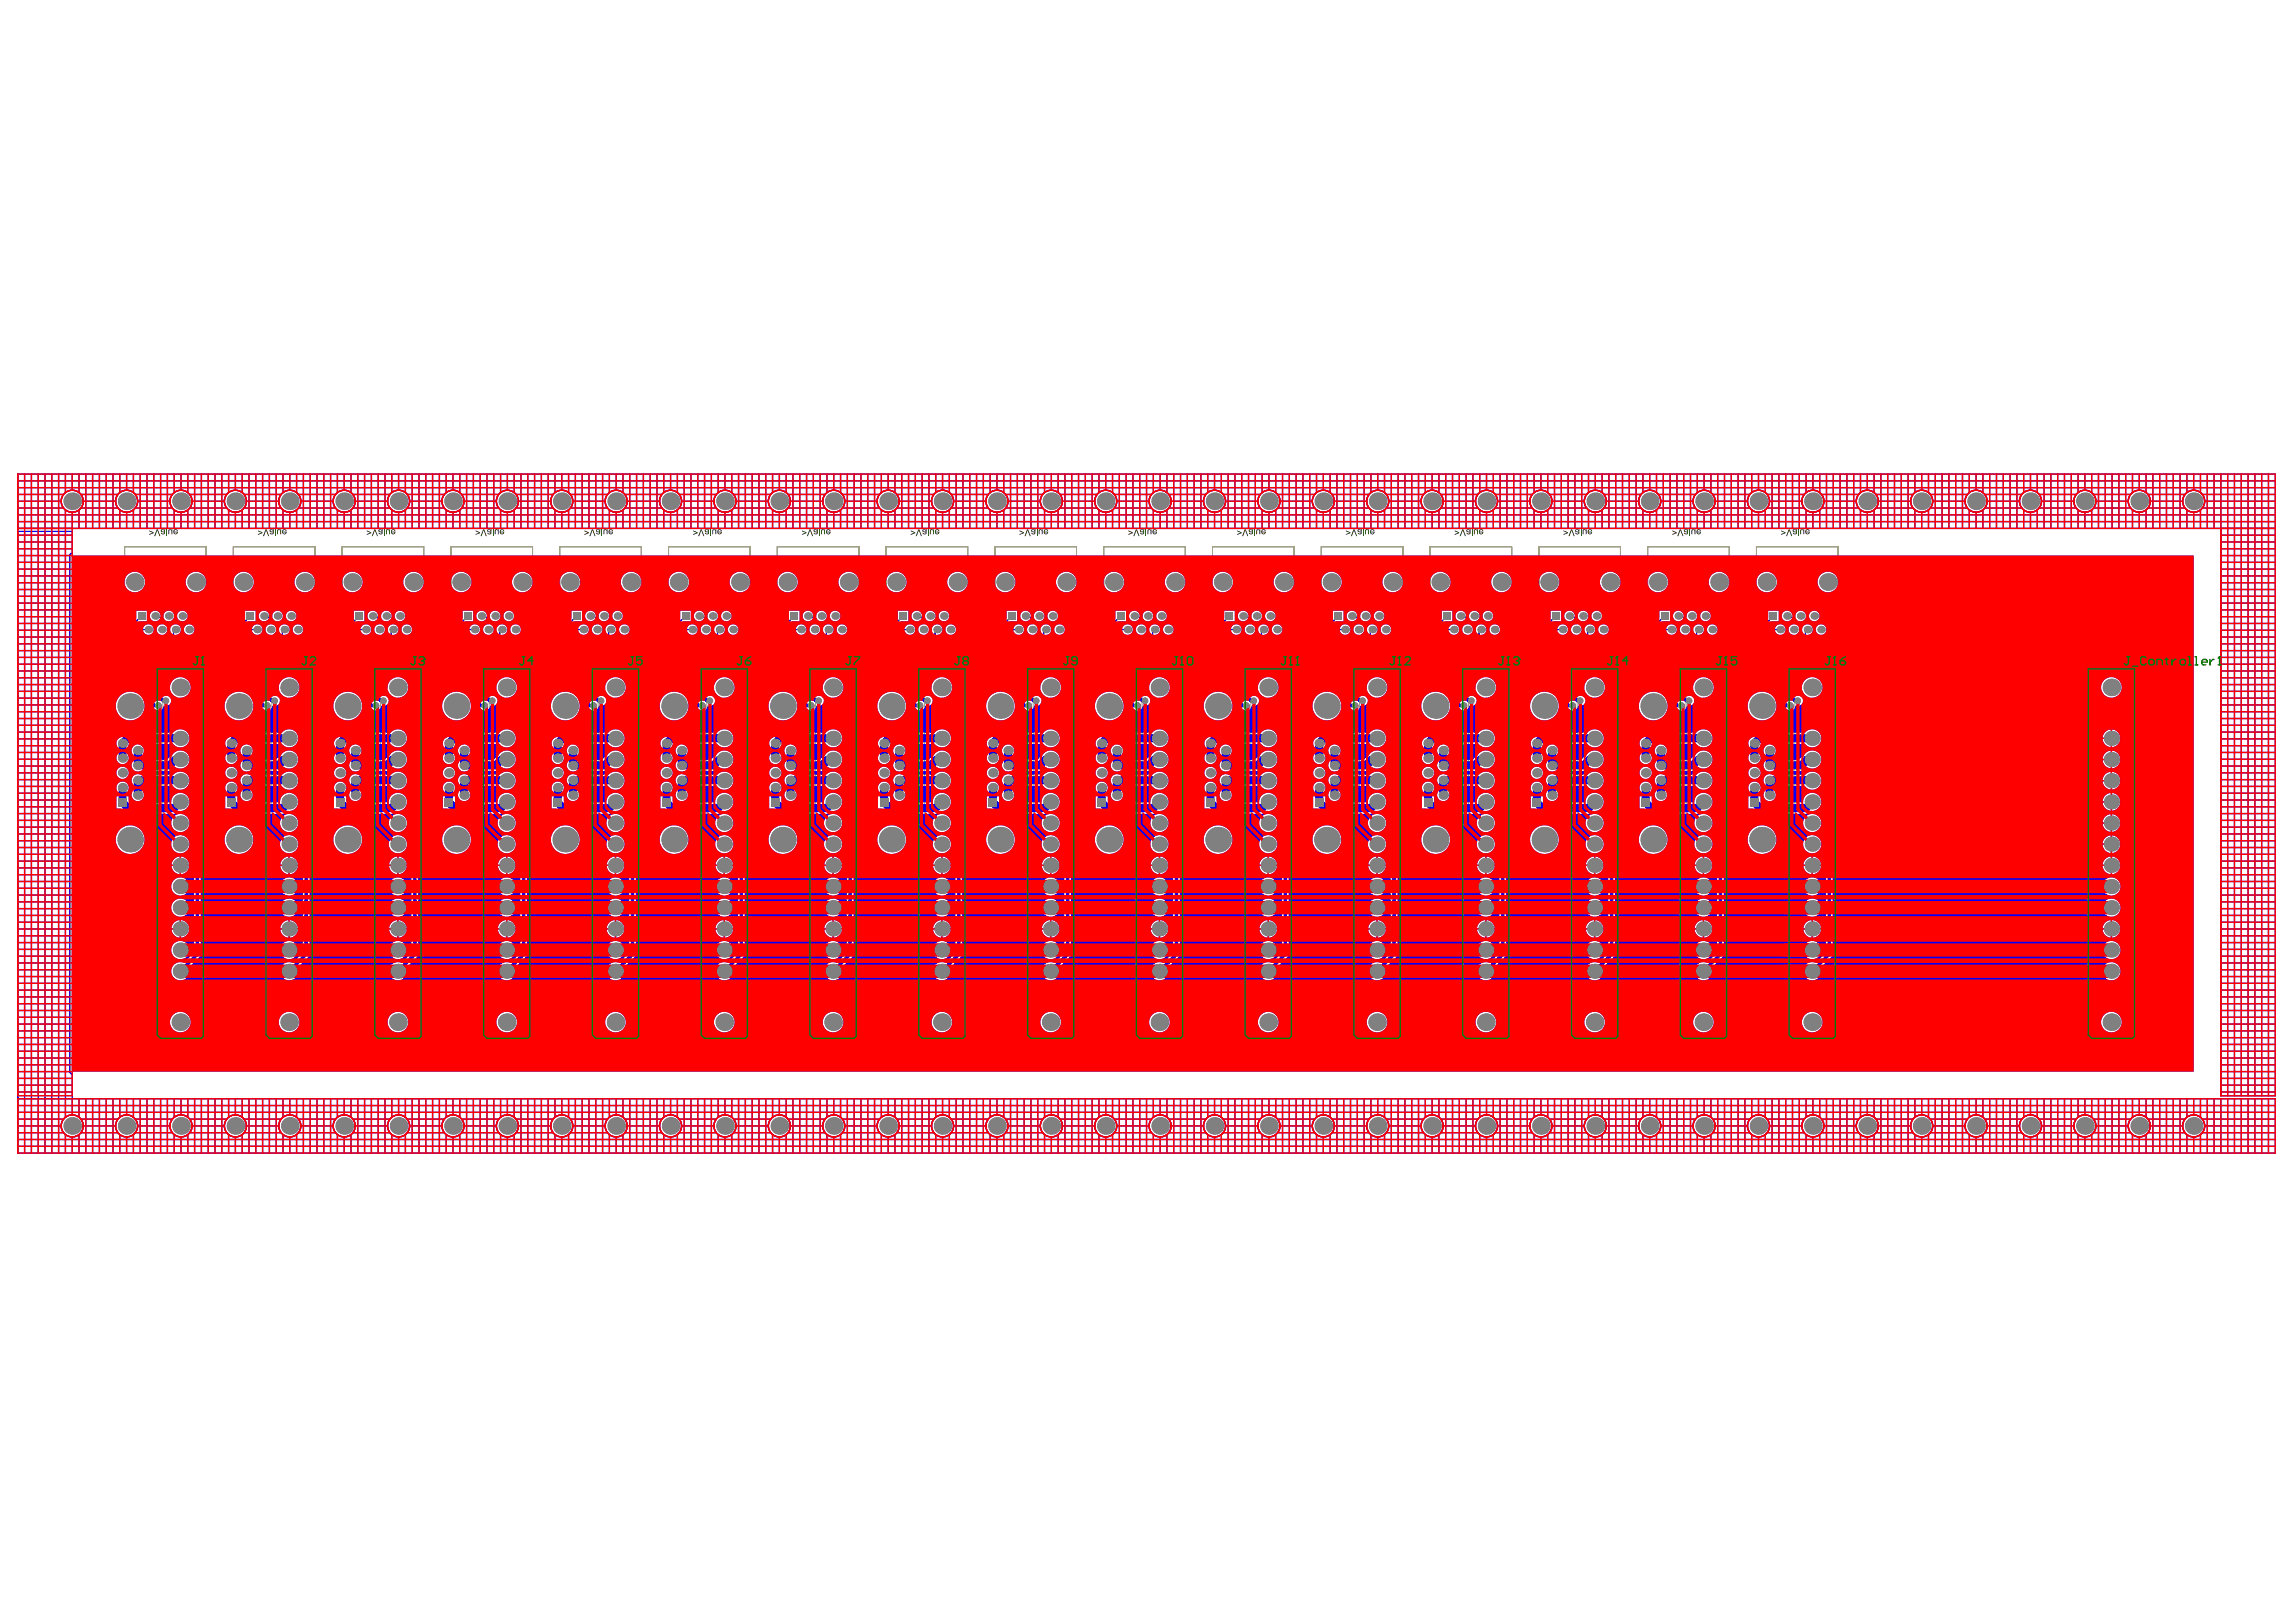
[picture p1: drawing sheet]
<svg xmlns="http://www.w3.org/2000/svg" width="297mm" height="210mm" viewBox="0 0 297 210" stroke-linecap="round" stroke-linejoin="round" font-family="sans-serif">
<g fill="none" stroke="#000" stroke-width=".13">
<path d="M16.1 70.8h10.6v11.5h-10.6zM30.2 70.8h10.5v11.5h-10.5zM44.3 70.8h10.5v11.5h-10.5zM58.3 70.8h10.6v11.5h-10.6zM72.4 70.8h10.6v11.5h-10.6zM86.5 70.8h10.5v11.5h-10.5zM100.6 70.8h10.5v11.5h-10.5zM114.6 70.8h10.6v11.5h-10.6zM128.7 70.8h10.6v11.5h-10.6zM142.8 70.8h10.5v11.5h-10.5zM156.9 70.8h10.5v11.5h-10.5zM170.9 70.8h10.6v11.5h-10.6z"/>
<path d="M185 70.8h10.6v11.5h-10.6zM199.1 70.8h10.5v11.5h-10.5zM213.2 70.8h10.5v11.5h-10.5zM227.2 70.8h10.6v11.5h-10.6z"/>
</g>
<g fill="none" stroke="#008000" stroke-width=".13">
<path d="M19.8 86.9h1.6v.8h-1.6zM20.3 87.3h.6M20.6 86.9v.7M21.1 82.4h1.6v.8h-1.6zM21.6 82.8h.7M21.9 82.5v.6M33.8 86.9h1.7v.8h-1.7zM34.3 87.3h.7M34.7 86.9v.7M35.2 82.4h1.6v.8h-1.6zM35.7 82.8h.6M36 82.5v.6"/>
<path d="M47.9 86.9h1.7v.8h-1.7zM48.4 87.3h.7M48.8 86.9v.7M49.2 82.4h1.7v.8h-1.7zM49.7 82.8h.7M50.1 82.5v.6M62 86.9h1.7v.8h-1.7zM62.5 87.3h.7M62.8 86.9v.7M63.3 82.4h1.7v.8h-1.7zM63.8 82.8h.7M64.1 82.5v.6"/>
<path d="M76.1 86.9h1.6v.8h-1.6zM76.6 87.3h.6M76.9 86.9v.7M77.4 82.4h1.6v.8h-1.6zM77.9 82.8h.7M78.2 82.5v.6M90.1 86.9h1.7v.8h-1.7zM90.6 87.3h.7M91 86.9v.7M91.5 82.4h1.6v.8h-1.6zM92 82.8h.6M92.3 82.5v.6"/>
<path d="M104.2 86.9h1.7v.8h-1.7zM104.7 87.3h.7M105.1 86.9v.7M105.5 82.4h1.7v.8h-1.7zM106 82.8h.7M106.4 82.5v.6M118.3 86.9h1.7v.8h-1.7zM118.8 87.3h.7M119.1 86.9v.7M119.6 82.4h1.7v.8h-1.7zM120.1 82.8h.7M120.4 82.5v.6"/>
<path d="M132.4 86.9h1.6v.8h-1.6zM132.9 87.3h.6M133.2 86.9v.7M133.7 82.4h1.6v.8h-1.6zM134.2 82.8h.7M134.5 82.5v.6M146.4 86.9h1.7v.8h-1.7zM146.9 87.3h.7M147.3 86.9v.7M147.8 82.4h1.6v.8h-1.6zM148.3 82.8h.6M148.6 82.5v.6"/>
<path d="M160.5 86.9h1.7v.8h-1.7zM161 87.3h.7M161.3 86.9v.7M161.8 82.4h1.7v.8h-1.7zM162.3 82.8h.7M162.7 82.5v.6M174.6 86.9h1.7v.8h-1.7zM175.1 87.3h.7M175.4 86.9v.7M175.9 82.4h1.7v.8h-1.7zM176.4 82.8h.7M176.7 82.5v.6"/>
<path d="M188.7 86.9h1.6v.8h-1.6zM189.2 87.3h.6M189.5 86.9v.7M190 82.4h1.6v.8h-1.6zM190.5 82.8h.7M190.8 82.5v.6M202.7 86.9h1.7v.8h-1.7zM203.2 87.3h.7M203.6 86.9v.7M204.1 82.4h1.6v.8h-1.6zM204.6 82.8h.6M204.9 82.5v.6"/>
<path d="M216.8 86.9h1.7v.8h-1.7zM217.3 87.3h.7M217.6 86.9v.7M218.1 82.4h1.7v.8h-1.7zM218.6 82.8h.7M219 82.5v.6M230.9 86.9h1.7v.8h-1.7zM231.4 87.3h.7M231.7 86.9v.7M232.2 82.4h1.7v.8h-1.7zM232.7 82.8h.7M233 82.5v.6"/>
</g>
<g fill="none" stroke="#800080" stroke-width=".13">
<path d="M20 86.9h1.2v.7h-1.2zM21.3 82.5h1.2v.6h-1.2zM34.1 86.9h1.2v.7h-1.2zM35.4 82.5h1.2v.6h-1.2zM48.2 86.9h1.1v.7h-1.1zM49.5 82.5h1.2v.6h-1.2zM62.2 86.9h1.2v.7h-1.2zM63.6 82.5h1.1v.6h-1.1zM76.3 86.9h1.2v.7h-1.2zM77.6 82.5h1.2v.6h-1.2zM90.4 86.9h1.2v.7h-1.2zM91.7 82.5h1.2v.6h-1.2z"/>
<path d="M104.5 86.9h1.1v.7h-1.1zM105.8 82.5h1.2v.6h-1.2zM118.5 86.9h1.2v.7h-1.2zM119.9 82.5h1.1v.6h-1.1zM132.6 86.9h1.2v.7h-1.2zM133.9 82.5h1.2v.6h-1.2zM146.7 86.9h1.2v.7h-1.2zM148 82.5h1.2v.6h-1.2zM160.8 86.9h1.1v.7h-1.1zM162.1 82.5h1.1v.6h-1.1zM174.8 86.9h1.2v.7h-1.2zM176.2 82.5h1.1v.6h-1.1z"/>
<path d="M188.9 86.9h1.2v.7h-1.2zM190.2 82.5h1.2v.6h-1.2zM203 86.9h1.2v.7h-1.2zM204.3 82.5h1.2v.6h-1.2zM217.1 86.9h1.1v.7h-1.1zM218.4 82.5h1.1v.6h-1.1zM231.1 86.9h1.2v.7h-1.2zM232.5 82.5h1.1v.6h-1.1z"/>
</g>
<g fill="#000">
<path d="M19.3 68.6l.6 .3v.1l-.6 .2v-.1l.5-.2-.5-.2zM20.3 68.5h.1l.3 .9h-.1l-.2-.8-.3 .8h-.1zM21.5 68.5h.1v.9h-.1zM21.8 68.6l.2-.1 .2 .1 .1-.1v.6h-.1v-.4l-.1-.1h-.2v.5h-.1zM33.4 68.6l.6 .3v.1l-.6 .2v-.1l.4-.2-.4-.2zM34.4 68.5h.1l.3 .9h-.1l-.3-.8-.3 .8h-.1zM35.6 68.5h.1v.9h-.1zM35.9 68.6l.2-.1 .2 .1 .1-.1v.6h-.1v-.4l-.1-.1h-.2v.5h-.1zM47.4 68.6l.6 .3v.1l-.6 .2v-.1l.5-.2-.5-.2zM48.4 68.5h.2l.3 .9h-.1l-.3-.8-.3 .8h-.1zM49.7 68.5h.1v.9h-.1zM50 68.6l.2-.1 .2 .1v-.1v.6h-.1v-.4l-.1-.1h-.1l-.1 .5h-.1z"/>
<path d="M61.5 68.6l.6 .3v.1l-.6 .2v-.1l.5-.2-.5-.2zM62.5 68.5h.1l.4 .9h-.1l-.3-.8-.3 .8h-.1zM63.7 68.5h.1v.9h-.1zM64 68.6l.3-.1 .1 .1 .1-.1v.6h-.1v-.4l-.1-.1h-.2v.5h-.1zM75.6 68.6l.6 .3v.1l-.6 .2v-.1l.5-.2-.5-.2zM76.6 68.5h.1l.3 .9h-.1l-.2-.8-.3 .8h-.1zM77.8 68.5h.1v.9h-.1zM78.1 68.6l.2-.1 .2 .1 .1-.1v.6h-.1v-.4l-.1-.1h-.2v.5h-.1zM89.7 68.6l.6 .3v.1l-.6 .2v-.1l.4-.2-.4-.2zM90.7 68.5h.1l.3 .9h-.1l-.3-.8-.3 .8h-.1zM91.9 68.5h.1v.9h-.1zM92.2 68.6l.2-.1 .2 .1 .1-.1v.6h-.1v-.4l-.1-.1h-.2v.5h-.1z"/>
<path d="M103.7 68.6l.6 .3v.1l-.6 .2v-.1l.5-.2-.5-.2zM104.7 68.5h.2l.3 .9h-.1l-.3-.8-.3 .8h-.1zM106 68.5h.1v.9h-.1zM106.3 68.6l.2-.1 .2 .1v-.1v.6h-.1v-.4l-.1-.1h-.1l-.1 .5h-.1zM117.8 68.6l.6 .3v.1l-.6 .2v-.1l.5-.2-.5-.2zM118.8 68.5h.1l.4 .9h-.1l-.3-.8-.3 .8h-.1zM120 68.5h.1v.9h-.1zM120.3 68.6l.3-.1 .1 .1 .1-.1v.6h-.1v-.4l-.1-.1h-.2v.5h-.1zM131.9 68.6l.6 .3v.1l-.6 .2v-.1l.5-.2-.5-.2zM132.9 68.5h.1l.3 .9h-.1l-.2-.8-.3 .8h-.2zM134.1 68.5h.1v.9h-.1zM134.4 68.6l.2-.1 .2 .1 .1-.1v.6h-.1v-.4l-.1-.1h-.2v.5h-.1z"/>
<path d="M146 68.6l.6 .3v.1l-.6 .2v-.1l.4-.2-.4-.2zM147 68.5h.1l.3 .9h-.1l-.3-.8-.3 .8h-.1zM148.2 68.5h.1v.9h-.1zM148.5 68.6l.2-.1 .2 .1 .1-.1v.6h-.1v-.4l-.1-.1h-.2v.5h-.1zM160 68.6l.6 .3v.1l-.6 .2v-.1l.5-.2-.5-.2zM161 68.5h.2l.3 .9h-.1l-.3-.8-.3 .8h-.1zM162.3 68.5h.1v.9h-.1zM162.6 68.6l.2-.1 .2 .1v-.1v.6h-.1v-.4l-.1-.1h-.1l-.1 .5h-.1zM174.1 68.6l.6 .3v.1l-.6 .2v-.1l.5-.2-.5-.2zM175.1 68.5h.1l.4 .9h-.1l-.3-.8-.3 .8h-.1zM176.3 68.5h.1v.9h-.1zM176.6 68.6l.2-.1 .2 .1 .1-.1v.6h-.1v-.4l-.1-.1h-.2v.5h-.1z"/>
<path d="M188.2 68.6l.6 .3v.1l-.6 .2v-.1l.5-.2-.5-.2zM189.2 68.5h.1l.3 .9h-.1l-.2-.8-.3 .8h-.2zM190.4 68.5h.1v.9h-.1zM190.7 68.6l.2-.1 .2 .1 .1-.1v.6h-.1v-.4l-.1-.1h-.2v.5h-.1zM202.3 68.6l.6 .3v.1l-.6 .2v-.1l.4-.2-.4-.2zM203.3 68.5h.1l.3 .9h-.1l-.3-.8-.3 .8h-.1zM204.5 68.5h.1v.9h-.1zM204.8 68.6l.2-.1 .2 .1 .1-.1v.6h-.1v-.4l-.1-.1h-.2v.5h-.1zM216.3 68.6l.6 .3v.1l-.6 .2v-.1l.5-.2-.5-.2zM217.3 68.5h.2l.3 .9h-.1l-.3-.8-.3 .8h-.1zM218.6 68.5h.1v.9h-.1zM218.9 68.6l.2-.1 .1 .1 .1-.1v.6h-.1v-.4l-.1-.1h-.1l-.1 .5h-.1z"/>
<path d="M230.4 68.6l.6 .3v.1l-.6 .2v-.1l.5-.2-.5-.2zM231.4 68.5h.1l.4 .9h-.1l-.3-.8-.3 .8h-.1zM232.6 68.5h.1v.9h-.1zM232.9 68.6l.2-.1 .2 .1 .1-.1v.6h-.1v-.4l-.1-.1h-.2v.5h-.1z"/>
<path d="M20.8 68.6v.2l.3 .1a.13 .13 0 0 1 .1 .1 .13 .13 0 0 1-.1 .1 .13 .13 0 0 1-.1-.1h-.2l.2 .1h.3l.1-.6-.1 .1-.3-.1zM21 68.6h.2v.2l-.3-.1z"/>
<path d="M22.5 68.6l-.1 .1 .1 .4 .2 .1 .2-.1 .1-.3h-.5v-.1l.2-.1 .2 .1h.1v-.1l-.3-.1zM22.5 68.9h.4l-.2 .2z"/>
<path d="M34.9 68.6v.2l.2 .1a.13 .13 0 0 1 .2 .1 .13 .13 0 0 1-.1 .1 .13 .13 0 0 1-.2-.1h-.1l.1 .1h.4l.1-.6-.2 .1-.2-.1zM35 68.6h.2l.1 .2-.3-.1z"/>
<path d="M36.6 68.6l-.1 .1 .1 .4 .2 .1 .2-.1 .1-.3h-.5v-.1l.2-.1 .2 .1h.1l-.1-.1-.2-.1zM36.6 68.9h.4l-.2 .2z"/>
<path d="M49 68.6v.2l.2 .1a.13 .13 0 0 1 .2 .1 .13 .13 0 0 1-.1 .1 .13 .13 0 0 1-.2-.1h-.1l.1 .1h.4v-.6l-.1 .1-.2-.1zM49.1 68.6h.2l.1 .2-.3-.1z"/>
<path d="M50.7 68.6l-.1 .1 .1 .4 .1 .1 .2-.1 .2-.3h-.5v-.1l.2-.1 .1 .1h.2l-.1-.1-.2-.1zM50.7 68.9h.3l-.2 .2z"/>
<path d="M63.1 68.6l-.1 .2 .3 .1a.13 .13 0 0 1 .1 .1 .13 .13 0 0 1 0 .1 .13 .13 0 0 1-.2-.1h-.2l.2 .1h.3l.1-.6-.1 .1-.2-.1zM63.2 68.6h.2l.1 .2-.3-.1z"/>
<path d="M64.7 68.6v.1v.4l.2 .1 .2-.1 .1-.3h-.4v-.1l.2-.1 .1 .1h.1v-.1l-.2-.1zM64.8 68.9h.3l-.2 .2z"/>
<path d="M77.1 68.6v.2l.3 .1a.13 .13 0 0 1 .1 .1 .13 .13 0 0 1-.1 .1 .13 .13 0 0 1-.1-.1h-.2l.2 .1h.3l.1-.6-.1 .1-.3-.1zM77.3 68.6h.2v.2l-.3-.1z"/>
<path d="M78.8 68.6l-.1 .1 .1 .4 .2 .1 .2-.1 .1-.3h-.5v-.1l.2-.1 .2 .1h.1v-.1l-.3-.1zM78.8 68.9h.4l-.2 .2z"/>
<path d="M91.2 68.6v.2l.2 .1a.13 .13 0 0 1 .2 .1 .13 .13 0 0 1-.1 .1 .13 .13 0 0 1-.2-.1h-.1l.1 .1h.4v-.6l-.1 .1-.2-.1zM91.3 68.6h.2l.1 .2-.3-.1z"/>
<path d="M92.9 68.6l-.1 .1 .1 .4 .2 .1 .2-.1 .1-.3h-.5v-.1l.2-.1 .2 .1h.1l-.1-.1-.2-.1zM92.9 68.9h.4l-.2 .2z"/>
<path d="M105.3 68.6v.2l.2 .1a.13 .13 0 0 1 .2 .1 .13 .13 0 0 1-.1 .1 .13 .13 0 0 1-.2-.1h-.1l.1 .1h.4v-.6l-.1 .1-.2-.1zM105.4 68.6h.2l.1 .2-.3-.1z"/>
<path d="M107 68.6l-.1 .1 .1 .4 .1 .1 .2-.1 .2-.3h-.5v-.1l.2-.1 .1 .1h.2l-.1-.1-.2-.1zM107 68.9h.3l-.2 .2z"/>
<path d="M119.4 68.6l-.1 .2 .3 .1a.13 .13 0 0 1 .1 .1 .13 .13 0 0 1 0 .1 .13 .13 0 0 1-.2-.1h-.2l.2 .1h.3l.1-.6-.1 .1-.2-.1zM119.5 68.6h.2l.1 .2-.3-.1z"/>
<path d="M121 68.6v.1v.4l.2 .1 .2-.1 .1-.3h-.4v-.1l.2-.1 .1 .1h.1v-.1l-.2-.1zM121.1 68.9h.3l-.2 .2z"/>
<path d="M133.4 68.6v.2l.3 .1a.13 .13 0 0 1 .1 .1 .13 .13 0 0 1-.1 .1 .13 .13 0 0 1-.1-.1h-.2l.2 .1h.3l.1-.6-.1 .1-.3-.1zM133.6 68.6h.2v.2l-.3-.1z"/>
<path d="M135.1 68.6l-.1 .1 .1 .4 .2 .1 .2-.1 .1-.3h-.5v-.1l.2-.1 .2 .1h.1v-.1l-.3-.1zM135.1 68.9h.4l-.2 .2z"/>
<path d="M147.5 68.6v.2l.2 .1a.13 .13 0 0 1 .2 .1 .13 .13 0 0 1-.1 .1 .13 .13 0 0 1-.2-.1h-.1l.1 .1h.4v-.6l-.1 .1-.2-.1zM147.6 68.6h.2l.1 .2-.3-.1z"/>
<path d="M149.2 68.6l-.1 .1 .1 .4 .2 .1 .2-.1 .1-.3h-.5v-.1l.2-.1 .2 .1h.1l-.1-.1-.2-.1zM149.2 68.9h.4l-.2 .2z"/>
<path d="M161.6 68.6v.2l.2 .1a.13 .13 0 0 1 .2 .1 .13 .13 0 0 1-.1 .1 .13 .13 0 0 1-.2-.1h-.1l.1 .1h.4v-.6l-.1 .1-.2-.1zM161.7 68.6h.2l.1 .2-.3-.1z"/>
<path d="M163.2 68.6v.1v.4l.2 .1 .2-.1 .2-.3h-.5v-.1l.2-.1 .1 .1h.2l-.1-.1-.2-.1zM163.3 68.9h.3l-.2 .2z"/>
<path d="M175.7 68.6l-.1 .2 .3 .1a.13 .13 0 0 1 .1 .1 .13 .13 0 0 1 0 .1 .13 .13 0 0 1-.2-.1h-.2l.2 .1h.3l.1-.6-.1 .1-.2-.1zM175.8 68.6h.2l.1 .2-.3-.1z"/>
<path d="M177.3 68.6v.1v.4l.2 .1 .2-.1 .1-.3h-.4v-.1l.2-.1 .1 .1h.1v-.1l-.2-.1zM177.4 68.9h.3l-.2 .2z"/>
<path d="M189.7 68.6v.2l.3 .1a.13 .13 0 0 1 .1 .1 .13 .13 0 0 1-.1 .1 .13 .13 0 0 1-.1-.1h-.2l.2 .1h.3l.1-.6-.1 .1-.3-.1zM189.9 68.6h.2v.2l-.3-.1z"/>
<path d="M191.4 68.6l-.1 .1 .1 .4 .2 .1 .2-.1 .1-.3h-.5v-.1l.2-.1 .2 .1h.1v-.1l-.3-.1zM191.4 68.9h.4l-.2 .2z"/>
<path d="M203.8 68.6v.2l.2 .1a.13 .13 0 0 1 .2 .1 .13 .13 0 0 1-.1 .1 .13 .13 0 0 1-.2-.1h-.1l.1 .1h.4v-.6l-.1 .1-.2-.1zM203.9 68.6h.2l.1 .2-.3-.1z"/>
<path d="M205.5 68.6l-.1 .1 .1 .4 .2 .1 .2-.1 .1-.3h-.5v-.1l.2-.1 .2 .1h.1l-.1-.1-.2-.1zM205.5 68.9h.4l-.2 .2z"/>
<path d="M217.9 68.6v.2l.2 .1a.13 .13 0 0 1 .2 .1 .13 .13 0 0 1-.1 .1 .13 .13 0 0 1-.2-.1h-.1l.1 .1h.4v-.6l-.1 .1-.2-.1zM218 68.6h.2l.1 .2-.3-.1z"/>
<path d="M219.5 68.6v.1v.4l.2 .1 .2-.1 .2-.3h-.5v-.1l.2-.1 .1 .1h.2l-.1-.1-.2-.1zM219.6 68.9h.3l-.2 .2z"/>
<path d="M232 68.6l-.1 .2 .3 .1a.13 .13 0 0 1 .1 .1 .13 .13 0 0 1-.1 .1 .13 .13 0 0 1-.1-.1h-.2l.2 .1h.3l.1-.6-.1 .1-.2-.1zM232.1 68.6h.2l.1 .2-.3-.1z"/>
<path d="M233.6 68.6v.1v.4l.2 .1 .2-.1 .1-.3h-.4v-.1l.2-.1 .1 .1h.1v-.1l-.2-.1zM233.7 68.9h.3l-.2 .2z"/>
</g>
<g fill="#008080">
<path d="M19.1 83l.6 .3v.1l-.6 .2v-.1l.4-.2-.4-.2z"/>
<path d="M19.8 82.9h.1v.7l.5-.7h.1v.9h-.1v-.7l-.4 .7h-.2z"/>
<path d="M21.4 82.9h.1v.4l.1 .1h.1v-.5h.2v.5h.2v-.5h.1v.6h-.2l-.2-.1-.1 .1-.2-.1-.1 .1z"/>
<path d="M47.2 83l.6 .3v.1l-.6 .2v-.1l.5-.2-.5-.2z"/>
<path d="M48 82.9h.1v.7l.4-.7h.2v.9h-.1v-.7l-.5 .7h-.1z"/>
<path d="M49.5 82.9h.1v.4l.1 .1h.2v-.5h.1v.5h.2l.1-.5h.1l-.1 .6h-.1l-.2-.1-.2 .1-.2-.1-.1 .1z"/>
<path d="M75.4 83l.6 .3v.1l-.6 .2v-.1l.4-.2-.4-.2z"/>
<path d="M76.1 82.9h.1v.7l.5-.7h.1v.9h-.1v-.7l-.4 .7h-.2z"/>
<path d="M77.7 82.9h.1v.4l.1 .1h.1v-.5h.2v.5h.2v-.5h.1v.6h-.2l-.2-.1-.1 .1-.2-.1-.1 .1z"/>
<path d="M103.5 83l.6 .3v.1l-.6 .2v-.1l.5-.2-.5-.2z"/>
<path d="M104.3 82.9h.1v.7l.4-.7h.2v.9h-.1v-.7l-.5 .7h-.1z"/>
<path d="M105.8 82.9h.1v.4l.1 .1h.2v-.5h.1v.5h.2l.1-.5h.1l-.1 .6h-.1l-.2-.1-.2 .1-.2-.1-.1 .1z"/>
<path d="M131.7 83l.6 .3v.1l-.6 .2v-.1l.4-.2-.4-.2z"/>
<path d="M132.4 82.9h.1v.7l.5-.7h.1v.9h-.1v-.7l-.5 .7h-.1z"/>
<path d="M134 82.9h.1v.4l.1 .1h.1v-.5h.1l.1 .5h.2v-.5h.1v.6h-.2l-.2-.1-.1 .1-.2-.1-.1 .1z"/>
<path d="M159.8 83l.6 .3v.1l-.6 .2v-.1l.5-.2-.5-.2z"/>
<path d="M160.6 82.9h.1v.7l.4-.7h.2v.9h-.1v-.7l-.5 .7h-.1z"/>
<path d="M162.1 82.9h.1v.4l.1 .1h.2v-.5h.1v.5h.2l.1-.5h.1l-.1 .6h-.1l-.2-.1-.2 .1-.2-.1-.1 .1z"/>
<path d="M188 83l.6 .3v.1l-.6 .2v-.1l.4-.2-.4-.2z"/>
<path d="M188.7 82.9h.1v.7l.5-.7h.1v.9h-.1v-.7l-.5 .7h-.1z"/>
<path d="M190.3 82.9h.1v.4l.1 .1h.1v-.5h.1l.1 .5h.2v-.5h.1v.6h-.2l-.2-.1-.1 .1-.2-.1-.1 .1z"/>
<path d="M216.1 83l.6 .3v.1l-.6 .2v-.1l.5-.2-.5-.2z"/>
<path d="M216.9 82.9h.1v.7l.4-.7h.2v.9h-.1v-.7l-.5 .7h-.1z"/>
<path d="M218.4 82.9h.1v.4l.1 .1h.2v-.5h.1v.5h.2l.1-.5h.1l-.1 .6h-.1l-.2-.1-.2 .1-.2-.1-.1 .1z"/>
<path d="M33.2 83l.5 .3v.1l-.5 .2v-.1l.4-.2-.4-.2z"/>
<path d="M33.9 82.9h.1v.7l.5-.7h.1v.9h-.1v-.7l-.5 .7h-.1z"/>
<path d="M35.5 82.9h.1v.4v.1h.2v-.5h.1l.1 .5h.2v-.5h.1v.6h-.2l-.2-.1-.1 .1-.3-.1v.1z"/>
<path d="M61.3 83l.6 .3v.1l-.6 .2v-.1l.5-.2-.5-.2z"/>
<path d="M62.1 82.9h.1v.7l.4-.7h.1v.9h-.1v-.7l-.4 .7h-.1z"/>
<path d="M63.6 82.9h.1v.4l.1 .1h.2v-.5h.1v.5h.2v-.5h.1v.6h-.2l-.1-.1-.2 .1-.2-.1-.1 .1z"/>
<path d="M89.5 83l.5 .3v.1l-.5 .2v-.1l.4-.2-.4-.2z"/>
<path d="M90.2 82.9h.1v.7l.5-.7h.1v.9h-.1v-.7l-.5 .7h-.1z"/>
<path d="M91.7 82.9h.2v.4v.1h.2v-.5h.1l.1 .5h.2v-.5h.1v.6h-.2l-.2-.1-.1 .1-.3-.1-.1 .1z"/>
<path d="M117.6 83l.6 .3v.1l-.6 .2v-.1l.5-.2-.5-.2z"/>
<path d="M118.4 82.9h.1v.7l.4-.7h.1v.9h-.1v-.7l-.4 .7h-.1z"/>
<path d="M119.9 82.9h.1v.4l.1 .1h.2v-.5h.1v.5h.2v-.5h.1v.6h-.2l-.1-.1-.2 .1-.2-.1-.1 .1z"/>
<path d="M145.8 83l.5 .3v.1l-.5 .2v-.1l.4-.2-.4-.2z"/>
<path d="M146.5 82.9h.1v.7l.5-.7h.1v.9h-.1v-.7l-.5 .7h-.1z"/>
<path d="M148 82.9h.2v.4v.1h.2v-.5h.1l.1 .5h.2v-.5h.1v.6h-.2l-.2-.1-.1 .1-.3-.1-.1 .1z"/>
<path d="M173.9 83l.6 .3v.1l-.6 .2v-.1l.5-.2-.5-.2z"/>
<path d="M174.7 82.9h.1v.7l.4-.7h.1v.9h-.1v-.7l-.4 .7h-.1z"/>
<path d="M176.2 82.9h.1v.4l.1 .1h.2v-.5h.1v.5h.2v-.5h.1v.6h-.2l-.1-.1-.2 .1-.2-.1-.1 .1z"/>
<path d="M202.1 83l.5 .3v.1l-.5 .2v-.1l.4-.2-.4-.2z"/>
<path d="M202.8 82.9h.1v.7l.5-.7h.1v.9h-.1v-.7l-.5 .7h-.1z"/>
<path d="M204.3 82.9h.2v.4v.1h.2v-.5h.1l.1 .5h.2v-.5h.1v.6h-.2l-.2-.1-.1 .1-.3-.1-.1 .1z"/>
<path d="M230.2 83l.6 .3v.1l-.6 .2v-.1l.5-.2-.5-.2z"/>
<path d="M230.9 82.9h.2v.7l.4-.7h.1v.9h-.1v-.7l-.4 .7h-.2z"/>
<path d="M232.5 82.9h.1v.4l.1 .1h.2v-.5h.1v.5h.2v-.5h.1v.6h-.2l-.1-.1-.2 .1-.2-.1-.1 .1z"/>
<path d="M20.7 82.9v.2l.2 .1a.14 .14 0 0 1 .2 .2 .12 .12 0 0 1-.2 0l-.2-.1 .2 .2 .3-.1v-.5l-.1 .1-.2-.1zM20.8 83l.2-.1 .1 .1a.11 .11 0 0 1 0 .2 .11 .11 0 0 1-.2-.1h-.1z"/>
<path d="M22.4 83v.4l.2 .1h.2l.1-.3-.4-.1 .1-.2 .3 .2v-.2h-.3zM22.5 83.2l.3 .1-.2 .1z"/>
<path d="M48.8 82.9v.2l.3 .1a.12 .12 0 0 1 .1 .2 .12 .12 0 0 1-.2 0l-.2-.1 .3 .2 .2-.1 .1-.5-.1 .1-.2-.1zM48.9 83l.2-.1 .1 .1a.11 .11 0 0 1 0 .2 .11 .11 0 0 1-.1-.1h-.2z"/>
<path d="M50.6 83l-.1 .4 .2 .1h.3l.1-.3-.5-.1 .2-.2 .3 .2-.1-.2h-.2zM50.6 83.2l.4 .1-.2 .1z"/>
<path d="M77 82.9v.2l.2 .1a.14 .14 0 0 1 .2 .2 .12 .12 0 0 1-.2 0l-.2-.1 .2 .2 .3-.1v-.5l-.1 .1-.2-.1zM77.1 83l.2-.1 .1 .1a.11 .11 0 0 1 0 .2 .11 .11 0 0 1-.2-.1h-.1z"/>
<path d="M78.7 83v.4l.2 .1h.2l.1-.3-.4-.1 .1-.2 .3 .2v-.2h-.3zM78.8 83.2l.3 .1-.2 .1z"/>
<path d="M105.1 82.9v.2l.3 .1a.12 .12 0 0 1 .1 .2 .12 .12 0 0 1-.2 0l-.2-.1 .2 .2 .3-.1 .1-.5-.1 .1-.2-.1zM105.2 83l.2-.1 .1 .1a.11 .11 0 0 1 0 .2 .11 .11 0 0 1-.2-.1h-.1z"/>
<path d="M106.9 83l-.1 .4 .2 .1h.3l.1-.3-.5-.1 .2-.2 .3 .2-.1-.2h-.2zM106.9 83.2l.4 .1-.2 .1z"/>
<path d="M133.3 82.9v.2l.2 .1a.14 .14 0 0 1 .2 .2 .12 .12 0 0 1-.2 0l-.2-.1 .2 .2 .3-.1v-.5l-.1 .1-.2-.1zM133.4 83l.2-.1 .1 .1a.11 .11 0 0 1 0 .2 .11 .11 0 0 1-.2-.1h-.1z"/>
<path d="M135 83v.4l.2 .1h.2l.1-.3-.4-.1 .1-.2 .3 .2v-.2h-.3zM135.1 83.2l.3 .1-.2 .1z"/>
<path d="M161.4 82.9v.2l.3 .1a.12 .12 0 0 1 .1 .2 .12 .12 0 0 1-.2 0l-.2-.1 .2 .2 .3-.1 .1-.5-.1 .1-.2-.1zM161.5 83l.2-.1 .1 .1a.11 .11 0 0 1 0 .2 .11 .11 0 0 1-.2-.1h-.1z"/>
<path d="M163.2 83l-.1 .4 .2 .1h.3l.1-.3-.5-.1 .2-.2 .3 .2-.1-.2h-.2zM163.2 83.2l.4 .1-.2 .1z"/>
<path d="M189.6 82.9v.2l.2 .1a.14 .14 0 0 1 .2 .2 .12 .12 0 0 1-.2 0l-.2-.1 .2 .2 .3-.1v-.5l-.1 .1-.2-.1zM189.7 83l.2-.1 .1 .1a.11 .11 0 0 1 0 .2 .11 .11 0 0 1-.2-.1h-.1z"/>
<path d="M191.3 83v.4l.2 .1h.2l.1-.3-.4-.1 .1-.2 .3 .2v-.2h-.3zM191.4 83.2l.3 .1-.2 .1z"/>
<path d="M217.7 82.9v.2l.3 .1a.12 .12 0 0 1 .1 .2 .12 .12 0 0 1-.2 0l-.2-.1 .2 .2 .3-.1 .1-.5-.1 .1-.2-.1zM217.8 83l.2-.1 .1 .1a.11 .11 0 0 1 0 .2 .11 .11 0 0 1-.2-.1h-.1z"/>
<path d="M219.5 83l-.1 .4 .2 .1h.3l.1-.3-.5-.1 .2-.2 .3 .2-.1-.2h-.2zM219.5 83.2l.4 .1-.2 .1z"/>
<path d="M34.8 82.9l-.1 .2 .3 .1a.12 .12 0 0 1 .1 .2 .12 .12 0 0 1-.2 0l-.2-.1 .3 .2 .3-.1v-.5l-.1 .1-.2-.1zM34.9 83l.1-.1 .2 .1a.11 .11 0 0 1-.1 .2 .11 .11 0 0 1-.1-.1h-.1z"/>
<path d="M36.5 83v.4l.2 .1h.2l.1-.3-.5-.1 .2-.2 .3 .2-.1-.2h-.2zM36.5 83.2l.4 .1-.2 .1z"/>
<path d="M62.9 82.9v.2l.3 .1a.12 .12 0 0 1 .1 .2 .12 .12 0 0 1-.2 0l-.2-.1 .2 .2 .3-.1 .1-.5-.2 .1-.2-.1zM63 83l.2-.1 .1 .1a.11 .11 0 0 1 0 .2 .11 .11 0 0 1-.2-.1h-.1z"/>
<path d="M64.6 83v.4l.2 .1h.3v-.3l-.4-.1 .1-.2 .3 .2v-.2h-.3zM64.7 83.2l.3 .1-.2 .1z"/>
<path d="M91.1 82.9l-.1 .2 .3 .1a.12 .12 0 0 1 .1 .2 .12 .12 0 0 1-.2 0l-.2-.1 .3 .2 .3-.1v-.5l-.1 .1-.2-.1zM91.2 83l.1-.1 .2 .1a.11 .11 0 0 1-.1 .2 .11 .11 0 0 1-.1-.1h-.1z"/>
<path d="M92.8 83v.4l.2 .1h.2l.1-.3-.5-.1 .2-.2 .3 .2-.1-.2h-.2zM92.8 83.2l.4 .1-.2 .1z"/>
<path d="M119.2 82.9v.2l.3 .1a.12 .12 0 0 1 .1 .2 .12 .12 0 0 1-.2 0l-.2-.1 .2 .2 .3-.1 .1-.5-.2 .1-.2-.1zM119.3 83l.2-.1 .1 .1a.11 .11 0 0 1 0 .2 .11 .11 0 0 1-.2-.1h-.1z"/>
<path d="M120.9 83v.4l.2 .1h.3v-.3l-.4-.1 .1-.2 .3 .2v-.2h-.3zM121 83.2l.3 .1-.2 .1z"/>
<path d="M147.4 82.9l-.1 .2 .3 .1a.12 .12 0 0 1 .1 .2 .12 .12 0 0 1-.2 0l-.2-.1 .3 .2 .3-.1v-.5l-.1 .1-.2-.1zM147.5 83l.1-.1 .2 .1a.11 .11 0 0 1-.1 .2 .11 .11 0 0 1-.1-.1h-.1z"/>
<path d="M149.1 83v.4l.2 .1h.2l.1-.3-.5-.1 .2-.2 .3 .2-.1-.2h-.2zM149.1 83.2l.4 .1-.2 .1z"/>
<path d="M175.5 82.9v.2l.3 .1a.12 .12 0 0 1 .1 .2 .12 .12 0 0 1-.2 0l-.2-.1 .2 .2 .3-.1 .1-.5-.2 .1-.2-.1zM175.6 83l.2-.1 .1 .1a.11 .11 0 0 1 0 .2 .11 .11 0 0 1-.2-.1h-.1z"/>
<path d="M177.2 83v.4l.2 .1h.3v-.3l-.4-.1 .1-.2 .3 .2v-.2h-.3zM177.3 83.2l.3 .1-.2 .1z"/>
<path d="M203.7 82.9l-.1 .2 .3 .1a.12 .12 0 0 1 .1 .2 .12 .12 0 0 1-.2 0l-.2-.1 .3 .2 .3-.1v-.5l-.1 .1-.2-.1zM203.8 83l.1-.1 .1 .1a.11 .11 0 0 1 0 .2 .11 .11 0 0 1-.1-.1h-.1z"/>
<path d="M205.4 83v.4l.2 .1h.2l.1-.3-.5-.1 .2-.2 .3 .2-.1-.2h-.2zM205.4 83.2l.4 .1-.2 .1z"/>
<path d="M231.8 82.9v.2l.3 .1a.12 .12 0 0 1 .1 .2 .12 .12 0 0 1-.2 0l-.2-.1 .2 .2 .3-.1 .1-.5-.2 .1-.2-.1zM231.9 83l.2-.1 .1 .1a.11 .11 0 0 1 0 .2 .11 .11 0 0 1-.2-.1h-.1z"/>
<path d="M233.5 83v.4l.2 .1h.3v-.3l-.4-.1 .1-.2 .3 .2v-.2h-.3zM233.6 83.2l.3 .1-.2 .1z"/>
</g>
<g fill="none" stroke="#c0c073" stroke-width=".13">
<path d="M16.1 74.4v7.9h10.6v-7.9M16.1 71.9v-1.1h10.6v1.2M30.2 74.4v7.9h10.5v-7.9M30.2 71.9v-1.1h10.5v1.2M44.3 74.4v7.9h10.5v-7.9M44.3 71.9v-1.1h10.5v1.2M58.3 74.4v7.9h10.6v-7.9M58.3 71.9v-1.1h10.6v1.2M72.4 74.4v7.9h10.6v-7.9M72.4 71.9v-1.1h10.6v1.2M86.5 74.4v7.9h10.5v-7.9M86.5 71.9v-1.1h10.5v1.2"/>
<path d="M100.6 74.4v7.9h10.5v-7.9M100.6 71.9v-1.1h10.5v1.2M114.6 74.4v7.9h10.6v-7.9M114.6 71.9v-1.1h10.6v1.2M128.7 74.4v7.9h10.6v-7.9M128.7 71.9v-1.1h10.6v1.2M142.8 74.4v7.9h10.5v-7.9M142.8 71.9v-1.1h10.5v1.2M156.9 74.4v7.9h10.5v-7.9M156.9 71.9v-1.1h10.5v1.2M170.9 74.4v7.9h10.6v-7.9M170.9 71.9v-1.1h10.6v1.2"/>
<path d="M185 74.4v7.9h10.6v-7.9M185 71.9v-1.1h10.6v1.2M199.1 74.4v7.9h10.5v-7.9M199.1 71.9v-1.1h10.5v1.2M213.2 74.4v7.9h10.5v-7.9M213.2 71.9v-1.1h10.5v1.2M227.2 74.4v7.9h10.6v-7.9M227.2 71.9v-1.1h10.6v1.2M14.5 95.8v.7h-.5l.1-.3v-.2l-.1-.2h-.4l-.1 .2v.4l.1 .1M19.1 95.6v.5l.2 .2h.1l.2-.2v-.3l-.2-.2h-.6l-.2 .2v.3l.2 .2M28.6 95.8v.7h-.5l.1-.3v-.2l-.1-.2h-.4l-.2 .2v.4l.2 .1M33.2 95.6v.5l.1 .2h.2l.2-.2v-.3l-.2-.2h-.7l-.1 .2v.3l.1 .2"/>
<path d="M42.6 95.8v.7h-.5l.2-.3v-.2l-.2-.2h-.3l-.2 .2v.4l.2 .1M47.3 95.6v.5l.1 .2h.2l.2-.2v-.3l-.2-.2h-.7l-.2 .2v.3l.2 .2M56.7 95.8v.7h-.5l.2-.3v-.2l-.2-.2h-.3l-.2 .2v.4l.2 .1M61.3 95.6v.5l.2 .2h.2l.1-.2v-.3l-.1-.2h-.7l-.2 .2v.3l.2 .2M70.8 95.8v.7h-.5l.1-.3v-.2l-.1-.2h-.4l-.1 .2v.4l.1 .1M75.4 95.6v.5l.2 .2h.1l.2-.2v-.3l-.2-.2h-.6l-.2 .2v.3l.2 .2M84.9 95.8v.7h-.5l.1-.3v-.2l-.1-.2h-.4l-.2 .2v.4l.2 .1M89.5 95.6v.5l.1 .2h.2l.2-.2v-.3l-.2-.2h-.7l-.1 .2v.3l.1 .2M98.9 95.8v.7h-.5l.2-.3v-.2l-.2-.2h-.3l-.2 .2v.4l.2 .1M103.6 95.6v.5l.1 .2h.2l.2-.2v-.3l-.2-.2h-.7l-.2 .2v.3l.2 .2M113 95.8v.7h-.5l.2-.3v-.2l-.2-.2h-.3l-.2 .2v.4l.2 .1M117.6 95.6v.5l.2 .2h.2l.1-.2v-.3l-.1-.2h-.7l-.2 .2v.3l.2 .2"/>
<path d="M127.1 95.8v.7h-.5l.1-.3v-.2l-.1-.2h-.4l-.1 .2v.4l.1 .1M131.7 95.6v.5l.2 .2h.1l.2-.2v-.3l-.2-.2h-.6l-.2 .2v.3l.2 .2M141.2 95.8v.7h-.5l.1-.3v-.2l-.1-.2h-.4l-.2 .2v.4l.2 .1M145.8 95.6v.5l.1 .2h.2l.2-.2v-.3l-.2-.2h-.7l-.1 .2v.3l.1 .2M155.2 95.8v.7h-.5l.2-.3v-.2l-.2-.2h-.3l-.2 .2v.4l.2 .1M159.9 95.6v.5l.1 .2h.2l.2-.2v-.3l-.2-.2h-.7l-.2 .2v.3l.2 .2M169.3 95.8v.7h-.5l.2-.3v-.2l-.2-.2h-.3l-.2 .2v.4l.2 .1M173.9 95.6v.5l.2 .2h.2l.1-.2v-.3l-.1-.2h-.7l-.2 .2v.3l.2 .2M183.4 95.8v.7h-.5l.1-.3v-.2l-.1-.2h-.4l-.1 .2v.4l.1 .1M188 95.6v.5l.2 .2h.1l.2-.2v-.3l-.2-.2h-.6l-.2 .2v.3l.2 .2M197.5 95.8v.7h-.5l.1-.3v-.2l-.1-.2h-.4l-.2 .2v.4l.2 .1M202.1 95.6v.5l.1 .2h.2l.2-.2v-.3l-.2-.2h-.7l-.1 .2v.3l.1 .2"/>
<path d="M211.5 95.8v.7h-.5l.2-.3v-.2l-.2-.2h-.3l-.2 .2v.4l.2 .1M216.2 95.6v.5l.1 .2h.2l.2-.2v-.3l-.2-.2h-.7l-.2 .2v.3l.2 .2M225.6 95.8v.7h-.5l.2-.5-.2-.2h-.3l-.2 .2v.4l.2 .1M230.2 95.6v.5l.2 .2h.2l.1-.2v-.3l-.1-.2h-.7l-.2 .2v.3l.2 .2M13.5 103.7v.3M13.5 103.8h1M14.5 103.8h.1M14.5 103.8l-.2 .2M18.6 103.7l.2-.2h.1l.2 .2v.5h-.3l-.2-.1zM19.6 103.5l-.5 .7M27.5 103.8h1.1M27.5 103.7v.3"/>
<path d="M28.6 103.8h.1M28.6 103.8l-.2 .2M32.7 103.7l.1-.2h.2l.2 .2v.5h-.4l-.1-.1zM33.7 103.5l-.5 .7M41.6 103.8h1M41.6 103.7v.3M42.6 103.8h.1M42.6 103.8l-.1 .2M46.7 103.7l.2-.2h.2l.2 .2v.5h-.4l-.2-.1zM47.8 103.5l-.5 .7M55.7 103.8h1M55.7 103.7v.3"/>
<path d="M56.7 103.8h.1M56.7 103.8l-.2 .2M60.8 103.7l.2-.2h.2l.1 .2v.5h-.3l-.2-.1zM61.8 103.5l-.5 .7M69.8 103.8h1M69.8 103.7v.3M70.8 103.8h.1M70.8 103.8l-.2 .2M74.9 103.7l.2-.2h.1l.2 .2v.5h-.3l-.2-.1zM75.9 103.5l-.5 .7M83.8 103.8h1.1M83.8 103.7v.3"/>
<path d="M84.9 103.8h.1M84.9 103.8l-.2 .2M89 103.7l.1-.2h.2l.2 .2v.5h-.4l-.1-.1zM90 103.5l-.5 .7M97.9 103.8h1M97.9 103.7v.3M98.9 103.8h.1M98.9 103.8l-.1 .2M103 103.7l.2-.2h.2l.2 .2v.5h-.4l-.2-.1zM104.1 103.5l-.5 .7M112 103.8h1M112 103.7v.3"/>
<path d="M113 103.8h.1M113 103.8l-.2 .2M117.1 103.7l.2-.2h.2l.1 .2v.5h-.3l-.2-.1zM118.1 103.5l-.5 .7M126.1 103.8h1M126.1 103.7v.3M127.1 103.8h.1M127.1 103.8l-.2 .2M131.2 103.7l.2-.2h.1l.2 .2v.5h-.3l-.2-.1zM132.2 103.5l-.5 .7M140.1 103.8h1.1M140.1 103.7v.3"/>
<path d="M141.2 103.8h.1M141.2 103.8l-.2 .2M145.3 103.7l.1-.2h.2l.2 .2v.5h-.4l-.1-.1zM146.3 103.5l-.5 .7M154.2 103.8h1M154.2 103.7v.3M155.2 103.8h.1M155.2 103.8l-.1 .2M159.3 103.7l.2-.2h.2l.2 .2v.5h-.4l-.2-.1zM160.4 103.5l-.5 .7M168.3 103.8h1M168.3 103.7v.3"/>
<path d="M169.3 103.8h.1M169.3 103.8l-.2 .2M173.4 103.7l.2-.2h.2l.1 .2v.5h-.3l-.2-.1zM174.4 103.5l-.5 .7M182.4 103.8h1M182.4 103.7v.3M183.4 103.8h.1M183.4 103.8l-.2 .2M187.5 103.7l.2-.2h.1l.2 .2v.5h-.3l-.2-.1zM188.5 103.5l-.5 .7M196.4 103.8h1.1M196.4 103.7v.3"/>
<path d="M197.5 103.8h.1M197.5 103.8l-.2 .2M201.6 103.7l.1-.2h.2l.2 .2v.5h-.4l-.1-.1zM202.6 103.5l-.5 .7M210.5 103.8h1M210.5 103.7v.3M211.5 103.8h.1M211.5 103.8l-.1 .2M215.6 103.7l.2-.2h.2l.2 .2v.5h-.4l-.2-.1zM216.7 103.5l-.5 .7M224.6 103.8h1M224.6 103.7v.3"/>
<path d="M225.6 103.8h.1M225.6 103.8l-.2 .2M229.7 103.7l.2-.2h.2l.1 .2v.5h-.3l-.2-.1zM230.7 103.5l-.5 .7"/>
<circle cx="15.9" cy="79.7" r=".23"/>
<circle cx="29.9" cy="79.7" r=".23"/>
<circle cx="44" cy="79.7" r=".23"/>
<circle cx="58.1" cy="79.7" r=".23"/>
<circle cx="72.2" cy="79.7" r=".23"/>
<circle cx="86.2" cy="79.7" r=".23"/>
<circle cx="100.3" cy="79.7" r=".23"/>
<circle cx="114.4" cy="79.7" r=".23"/>
<circle cx="128.5" cy="79.7" r=".23"/>
<circle cx="142.5" cy="79.7" r=".23"/>
<circle cx="156.6" cy="79.7" r=".23"/>
<circle cx="170.7" cy="79.7" r=".23"/>
<circle cx="184.7" cy="79.7" r=".23"/>
<circle cx="198.8" cy="79.7" r=".23"/>
<circle cx="212.9" cy="79.7" r=".23"/>
<circle cx="227" cy="79.7" r=".23"/>
</g>
<g fill="none" stroke="#c0c073" stroke-width=".14">
<path d="M12.4 89.3h8.6M19.7 85.3v-.5h-3.5v1.5h3.5v-.5l-.2-.3 .2-.2M21.1 89.4v21.2l-.1 .1h-8.6v-21.3M21.8 82.5h.3M21.8 83h.3M26.5 89.3h8.6M33.8 85.3v-.5h-3.5v1.5h3.5v-.5l-.2-.3 .2-.2M35.2 89.4v21.2l-.1 .1h-8.6v-21.3M35.9 82.5h.2M35.9 83h.2M40.6 89.3h8.5M47.9 85.3v-.5h-3.5v1.5h3.5v-.5l-.2-.3 .2-.2"/>
<path d="M49.2 89.4v21.2l-.1 .1h-8.5v-21.3M49.9 82.5h.3M49.9 83h.3M54.6 89.3h8.6M61.9 85.3v-.5h-3.5v1.5h3.5v-.5l-.2-.3 .2-.2M63.3 89.4v21.2l-.1 .1h-8.6v-21.3M64 82.5h.3M64 83h.3M68.7 89.3h8.6M76 85.3v-.5h-3.5v1.5h3.5v-.5l-.2-.3 .2-.2M77.4 89.4v21.2l-.1 .1h-8.6v-21.3M78.1 82.5h.3"/>
<path d="M78.1 83h.3M82.8 89.3h8.6M90.1 85.3v-.5h-3.5v1.5h3.5v-.5l-.2-.3 .2-.2M91.5 89.4v21.2l-.1 .1h-8.6v-21.3M92.2 82.5h.2M92.2 83h.2M96.9 89.3h8.5M104.2 85.3v-.5h-3.5v1.5h3.5v-.5l-.2-.3 .2-.2M105.5 89.4v21.2l-.1 .1h-8.5v-21.3M106.2 82.5h.3M106.2 83h.3M110.9 89.3h8.6"/>
<path d="M118.2 85.3v-.5h-3.5v1.5h3.5v-.5l-.2-.3 .2-.2M119.6 89.4v21.2l-.1 .1h-8.6v-21.3M120.3 82.5h.3M120.3 83h.3M125 89.3h8.6M132.3 85.3v-.5h-3.5v1.5h3.5v-.5l-.2-.3 .2-.2M133.7 89.4v21.2l-.1 .1h-8.6v-21.3M134.4 82.5h.3M134.4 83h.3M139.1 89.3h8.6M146.4 85.3v-.5h-3.5v1.5h3.5v-.5l-.2-.3 .2-.2M147.8 89.4v21.2l-.1 .1h-8.6v-21.3"/>
<path d="M148.5 82.5h.2M148.5 83h.2M153.2 89.3h8.5M160.5 85.3v-.5h-3.5v1.5h3.5v-.5l-.2-.3 .2-.2M161.8 89.4v21.2l-.1 .1h-8.5v-21.3M162.5 82.5h.3M162.5 83h.3M167.2 89.3h8.6M174.5 85.3v-.5h-3.5v1.5h3.5v-.5l-.2-.3 .2-.2M175.9 89.4v21.2l-.1 .1h-8.6v-21.3M176.6 82.5h.3M176.6 83h.3"/>
<path d="M181.3 89.3h8.6M188.6 85.3v-.5h-3.5v1.5h3.5v-.5l-.2-.3 .2-.2M190 89.4v21.2l-.1 .1h-8.6v-21.3M190.7 82.5h.3M190.7 83h.3M195.4 89.3h8.6M202.7 85.3v-.5h-3.5v1.5h3.5v-.5l-.2-.3 .2-.2M204 89.4v21.2v.1h-8.6v-21.3M204.8 82.5h.2M204.8 83h.2M209.5 89.3h8.5M216.8 85.3v-.5h-3.5v1.5h3.5v-.5l-.2-.3 .2-.2"/>
<path d="M218.1 89.4v21.2l-.1 .1h-8.5v-21.3M218.8 82.5h.3M218.8 83h.3M223.5 89.3h8.6M230.8 85.3v-.5h-3.5v1.5h3.5v-.5l-.2-.3 .2-.2M232.2 89.4v21.2l-.1 .1h-8.6v-21.3M232.9 82.5h.3M232.9 83h.3"/>
</g>
<g fill="none" stroke="#c0c073" stroke-width=".18">
<path d="M11.4 88.6l.1-.2h.6v.4l-.2 .1h-.4l-.1-.1zM11.4 87.9l.3 .2 .4 .3M12 81.1l.2-.2h.5v.4l-.2 .2h-.3l-.2-.2zM12 80.4l.3 .2 .4 .3M12.6 88.9h.3M12.8 87.9h.1M12.8 87.9v1M12.8 87.9l.1 .2M13 85.6l.2-.2h.5v.4l-.1 .2h-.4l-.2-.2zM13 84.9l.4 .2 .3 .3M13.2 81.5h.4M13.3 88.1l.2-.2h.5v1h-.5l-.2-.1v-.2l.2-.2-.2-.2z"/>
<path d="M13.4 80.4h.1M13.4 80.4v1.1M13.4 80.4l.2 .2M13.5 88.4h.5M13.9 80.4h.4M14 88.4h.1M14.1 80.4v.9l.2 .2h.1l.2-.2M14.3 86h.3M14.4 88.1l.1-.2h.6v1h-.6l-.1-.1zM14.4 84.9h.1M14.4 84.9v1.1M14.4 84.9l.2 .2"/>
<path d="M15 84.9v.9l.1 .2h.4l.2-.2v-.9M15.3 81.1l-.3 .4M15.7 81.1h-.6l-.1-.2v-.3l.1-.2h.6v1.1M18.8 86.1l.1-.1h.6v.3l-.2 .2h-.4l-.1-.2zM18.8 85.4l.3 .2 .4 .4M19.9 84.1l.2-.2h.5v.4l-.2 .2h-.3l-.2-.2zM19.9 83.4l.4 .2 .3 .3M20 86.5h.3M20.2 85.4h.1M20.2 85.4v1.1M20.2 85.4l.1 .2M20.7 85.6l.2-.2h.3l.2 .2v.7l-.2 .2h-.3l-.2-.2"/>
<path d="M21.1 84.5h.4M21.3 83.4h.1M21.3 83.4l.2 .2M21.3 83.4v1.1M22.2 84.1l-.4 .4M22.5 84.1h-.5l-.2-.2v-.3l.2-.2h.5v1.1M25.4 87.9h.7v.5l-.3-.2h-.2l-.2 .2v.4l.2 .1h.4l.1-.1M26.1 80.4h.7v.5l-.4-.1h-.2l-.1 .1v.4l.1 .2h.4l.2-.2M26.7 88.9h.3M26.8 87.9h.1M26.8 87.9v1M26.8 87.9l.2 .2"/>
<path d="M27.1 84.9h.7v.5l-.3-.1h-.2l-.2 .1v.4l.2 .2h.3l.2-.2M27.3 81.5h.3M27.4 88.1l.2-.2h.5v1h-.5l-.2-.1v-.2l.2-.2-.2-.2zM27.5 80.4h.1M27.5 80.4v1.1M27.5 80.4l.1 .2M27.6 88.4h.5M28 80.4h.3M28.1 88.4h.1M28.2 80.4v.9l.1 .2h.2l.2-.2M28.3 86h.4M28.4 88.1l.2-.2h.5v1h-.5l-.2-.1z"/>
<path d="M28.5 84.9h.1M28.5 84.9v1.1M28.5 84.9l.2 .2M29 84.9v.9l.2 .2h.4l.2-.2v-.9M29.4 81.1l-.4 .4M29.8 81.1h-.6l-.2-.2v-.3l.2-.2h.6v1.1M32.8 85.4h.7v.6l-.3-.2h-.2l-.2 .2v.3l.2 .2h.4l.1-.2M34 83.4h.7v.5l-.4-.1h-.2l-.1 .1v.4l.1 .2h.4l.2-.2M34.1 86.5h.3M34.2 85.4h.1M34.2 85.4v1.1M34.2 85.4l.2 .2"/>
<path d="M34.8 85.6l.1-.2h.4l.2 .2v.7l-.2 .2h-.4l-.1-.2M35.2 84.5h.4M35.4 83.4h.1M35.4 83.4l.2 .2M35.4 83.4v1.1M36.3 84.1l-.4 .4M36.6 84.1h-.5l-.2-.2v-.3l.2-.2h.5v1.1M39.5 88.4h.7l-.5-.5v1M40.1 80.9h.7l-.5-.5v1.1M40.7 88.9h.4M40.9 87.9h.1M40.9 87.9v1"/>
<path d="M40.9 87.9l.2 .2M41.2 85.4h.7l-.5-.5v1.1M41.4 81.5h.3M41.5 88.1l.1-.2h.6v1h-.6l-.1-.1v-.2l.1-.2-.1-.2zM41.5 80.4h.1M41.5 80.4v1.1M41.5 80.4l.2 .2M41.6 88.4h.6M42.1 80.4h.3M42.2 88.4h.1M42.2 80.4v.9l.2 .2h.2l.2-.2M42.4 86h.4"/>
<path d="M42.5 88.1l.2-.2h.5v1h-.5l-.2-.1zM42.6 84.9h.1M42.6 84.9v1.1M42.6 84.9l.2 .2M43.1 84.9v.9l.2 .2h.3l.2-.2v-.9M43.5 81.1l-.4 .4M43.8 81.1h-.5l-.2-.2v-.3l.2-.2h.5v1.1M46.9 86h.7l-.5-.6v1.1M48 83.9h.8l-.6-.5v1.1M48.1 86.5h.4M48.3 85.4h.1M48.3 85.4v1.1"/>
<path d="M48.3 85.4l.2 .2M48.8 85.6l.2-.2h.4l.1 .2v.7l-.1 .2h-.4l-.2-.2M49.3 84.5h.3M49.5 83.4h.1M49.5 83.4l.1 .2M49.5 83.4v1.1M50.3 84.1l-.3 .4M50.7 84.1h-.5l-.2-.2v-.3l.2-.2h.5v1.1M53.6 88.2h.1M53.6 88.2l.2 .2M53.8 88.4l-.2 .2v.2l.2 .1h.3l.2-.1M53.8 88.4h.1"/>
<path d="M54.2 80.8h.1M54.2 80.8l.2 .1M54.3 88.1l-.2-.2h-.3l-.2 .2v.1M54.4 80.9l-.2 .2v.2l.2 .2h.3l.2-.2M54.4 80.9h.2M54.8 88.9h.4M54.9 80.6l-.2-.2h-.3l-.2 .2v.2M55 87.9h.1M55 87.9v1M55 87.9l.2 .2M55.3 85.3h.1M55.3 85.3l.1 .1"/>
<path d="M55.4 85.4h.2M55.4 85.4l-.1 .2v.2l.1 .2h.4l.2-.2M55.4 81.5h.4M55.5 88.1l.2-.2h.5v1h-.5l-.2-.1v-.2l.2-.2-.2-.2zM55.6 80.4h.1M55.6 80.4v1.1M55.6 80.4l.2 .2M55.7 88.4h.5M56 85.1l-.2-.2h-.4l-.1 .2v.2M56.1 80.4h.4M56.2 88.4h.1M56.3 80.4v.9l.2 .2h.2l.1-.2"/>
<path d="M56.5 86h.3M56.6 88.1l.2-.2h.5v1h-.5l-.2-.1zM56.7 84.9h.1M56.7 84.9v1.1M56.7 84.9l.1 .2M57.2 84.9v.9l.2 .2h.3l.2-.2v-.9M57.5 81.1l-.3 .4M57.9 81.1h-.5l-.2-.2v-.3l.2-.2h.5v1.1M61 85.8h.1M61 85.8l.2 .2M61.2 86l-.2 .1v.2l.2 .2h.3l.2-.2M61.2 86h.1"/>
<path d="M61.7 85.6l-.2-.2h-.3l-.2 .2v.2M62.1 83.8h.1M62.1 83.8l.2 .1M62.2 86.5h.4M62.3 83.9l-.2 .2v.2l.2 .2h.4l.1-.2M62.3 83.9h.2M62.4 85.4h.1M62.4 85.4v1.1M62.4 85.4l.2 .2M62.8 83.6l-.1-.2h-.4l-.2 .2v.2M62.9 85.6l.2-.2h.3l.2 .2v.7l-.2 .2h-.3l-.2-.2M63.4 84.5h.3"/>
<path d="M63.5 83.4h.1M63.5 83.4l.2 .2M63.5 83.4v1.1M64.4 84.1l-.3 .4M64.8 84.1h-.6l-.1-.2v-.3l.1-.2h.6v1.1M68.4 88.1l-.2-.2h-.4l-.1 .2v.1l.7 .7h-.7M68.9 88.9h.3M69 80.6l-.2-.2h-.3l-.2 .2v.2l.7 .7h-.7M69.1 87.9h.1M69.1 87.9v1M69.1 87.9l.1 .2M69.5 81.5h.4"/>
<path d="M69.6 88.1l.2-.2h.5v1h-.5l-.2-.1v-.2l.2-.2-.2-.2zM69.7 80.4h.1M69.7 80.4l.2 .2M69.7 80.4v1.1M69.8 88.4h.5M70 85.1l-.1-.2h-.4l-.2 .2v.2l.7 .7h-.7M70.2 80.4h.4M70.3 88.4h.1M70.4 80.4v.9l.2 .2h.1l.2-.2M70.6 86h.3M70.7 88.1l.1-.2h.6v1h-.6l-.1-.1zM70.7 84.9h.1"/>
<path d="M70.7 84.9v1.1M70.7 84.9l.2 .2M71.3 84.9v.9l.1 .2h.4l.2-.2v-.9M71.6 81.1l-.3 .4M72 81.1h-.6l-.1-.2v-.3l.1-.2h.6v1.1M75.8 85.6l-.2-.2h-.4l-.1 .2v.2l.7 .7h-.7M76.3 86.5h.3M76.5 85.4h.1M76.5 85.4v1.1M76.5 85.4l.1 .2M76.9 83.6l-.2-.2h-.3l-.2 .2v.2l.7 .7h-.7M77 85.6l.2-.2h.3l.2 .2v.7l-.2 .2h-.3l-.2-.2"/>
<path d="M77.4 84.5h.4M77.6 83.4h.1M77.6 83.4l.2 .2M77.6 83.4v1.1M78.5 84.1l-.4 .4M78.8 84.1h-.5l-.2-.2v-.3l.2-.2h.5v1.1M82.1 88.9h.3M82.3 87.9h.1M82.3 87.9v1M82.3 87.9l.1 .2M82.7 81.5h.4M82.9 80.4h.1"/>
<path d="M82.9 80.4v1.1M82.9 80.4l.2 .2M83 88.9h.3M83.1 87.9h.1M83.1 87.9v1M83.1 87.9l.2 .2M83.6 81.5h.3M83.7 88.1l.2-.2h.5v1h-.5l-.2-.1v-.2l.2-.2-.2-.2zM83.8 80.4h.1M83.8 86h.3M83.8 80.4v1.1M83.8 80.4l.1 .2"/>
<path d="M83.9 88.4h.5M83.9 84.9h.1M83.9 84.9v1.1M83.9 84.9l.2 .2M84.3 80.4h.3M84.4 88.4h.1M84.5 80.4v.9l.1 .2h.2l.2-.2M84.6 86h.4M84.7 88.1l.2-.2h.5v1h-.5l-.2-.1zM84.8 84.9h.1M84.8 84.9v1.1M84.8 84.9l.2 .2"/>
<path d="M85.3 84.9v.9l.2 .2h.4l.1-.2v-.9M85.7 81.1l-.4 .4M86 81.1h-.5l-.2-.2v-.3l.2-.2h.5v1.1M89.5 86.5h.3M89.7 85.4h.1M89.7 85.4v1.1M89.7 85.4l.1 .2M90.4 86.5h.3M90.5 85.4h.1M90.5 85.4v1.1M90.5 85.4l.2 .2M90.6 84.5h.4"/>
<path d="M90.8 83.4h.1M90.8 83.4v1.1M90.8 83.4l.2 .2M91.1 85.6l.1-.2h.4l.2 .2v.7l-.2 .2h-.4l-.1-.2M91.5 84.5h.4M91.7 83.4h.1M91.7 83.4l.2 .2M91.7 83.4v1.1M92.6 84.1l-.4 .4M92.9 84.1h-.5l-.2-.2v-.3l.2-.2h.5v1.1M95.8 88.1l.2-.2h.3l.2 .2v.7l-.2 .1h-.3l-.2-.1zM96.4 80.6l.2-.2h.4l.1 .2v.7l-.1 .2h-.4l-.2-.2z"/>
<path d="M97 88.9h.4M97.2 87.9h.1M97.2 87.9v1M97.2 87.9l.2 .2M97.5 85.1l.2-.2h.3l.2 .2v.7l-.2 .2h-.3l-.2-.2zM97.7 81.5h.3M97.7 88.1l.2-.2h.6v1h-.6l-.2-.1v-.2l.2-.2-.2-.2zM97.8 80.4h.1M97.8 80.4v1.1M97.8 80.4l.2 .2M97.9 88.4h.6M98.4 80.4h.3"/>
<path d="M98.5 88.4h.1M98.5 80.4v.9l.2 .2h.2l.2-.2M98.7 86h.4M98.8 88.1l.2-.2h.5v1h-.5l-.2-.1zM98.9 84.9h.1M98.9 84.9v1.1M98.9 84.9l.2 .2M99.4 84.9v.9l.2 .2h.3l.2-.2v-.9M99.8 81.1l-.4 .4M100.1 81.1h-.5l-.2-.2v-.3l.2-.2h.5v1.1M103.2 85.6l.2-.2h.3l.2 .2v.7l-.2 .2h-.3l-.2-.2zM104.3 83.6l.2-.2h.4l.2 .2v.7l-.2 .2h-.4l-.2-.2z"/>
<path d="M104.4 86.5h.4M104.6 85.4h.1M104.6 85.4v1.1M104.6 85.4l.2 .2M105.1 85.6l.2-.2h.4l.1 .2v.7l-.1 .2h-.4l-.2-.2M105.6 84.5h.3M105.8 83.4h.1M105.8 83.4l.1 .2M105.8 83.4v1.1M106.6 84.1l-.3 .4M107 84.1h-.5l-.2-.2v-.3l.2-.2h.5v1.1M110.8 88.4h.5l.2-.2v-.1l-.2-.2h-.4l-.1 .2v.7l.1 .1h.4l.2-.1"/>
<path d="M111.4 80.9h.5l.2-.1v-.2l-.2-.2h-.3l-.2 .2v.7l.2 .2h.3l.2-.2M111.8 88.1l.2-.2h.5v1h-.5l-.2-.1v-.2l.2-.2-.2-.2zM112 88.4h.5M112.4 85.4h.6l.1-.1v-.2l-.1-.2h-.4l-.2 .2v.7l.2 .2h.4l.1-.2M112.4 80.4h.4M112.5 88.4h.1M112.6 80.4v.9l.2 .2h.2l.1-.2M112.9 88.1l.2-.2h.5v1h-.5l-.2-.1zM113.5 84.9v.9l.2 .2h.3l.2-.2v-.9M113.8 81.1l-.3 .4M114.2 81.1h-.5l-.2-.2v-.3l.2-.2h.5v1.1M118.2 86h.5l.2-.2v-.2l-.2-.2h-.4l-.1 .2v.7l.1 .2h.4l.2-.2"/>
<path d="M119.2 85.6l.2-.2h.3l.2 .2v.7l-.2 .2h-.3l-.2-.2M119.3 83.9h.5l.2-.1v-.2l-.2-.2h-.3l-.2 .2v.7l.2 .2h.3l.2-.2M120.7 84.1l-.3 .4M121.1 84.1h-.6l-.1-.2v-.3l.1-.2h.6v1.1M125 88.4l-.2 .2v.2l.2 .1h.4l.1-.1v-.2l-.1-.2M125 88.4l-.2-.2v-.1l.2-.2h.4l.1 .2v.1l-.1 .2M125 88.4h.4M125.6 80.9l-.1-.1v-.2l.1-.2h.4l.2 .2v.2l-.2 .1M125.6 80.9l-.1 .2v.2l.1 .2h.4l.2-.2v-.2l-.2-.2M125.6 80.9h.4M125.9 88.1l.2-.2h.5v1h-.5l-.2-.1v-.2l.2-.2-.2-.2zM126.1 88.4h.5"/>
<path d="M126.5 80.4h.4M126.6 88.4h.1M126.7 85.4h.3M126.7 85.4l-.2 .2v.2l.2 .2h.3l.2-.2v-.2l-.2-.2M126.7 85.4l-.2-.1v-.2l.2-.2h.3l.2 .2v.2l-.2 .1M126.7 80.4v.9l.2 .2h.1l.2-.2M127 88.1l.1-.2h.6v1h-.6l-.1-.1zM127.6 84.9v.9l.1 .2h.4l.2-.2v-.9M127.9 81.1l-.3 .4M128.3 81.1h-.6l-.1-.2v-.3l.1-.2h.6v1.1M132.4 86l-.2-.2v-.2l.2-.2h.4l.1 .2v.2l-.1 .2M132.4 86l-.2 .1v.2l.2 .2h.4l.1-.2v-.2l-.1-.1"/>
<path d="M132.4 86h.4M133.3 85.6l.2-.2h.3l.2 .2v.7l-.2 .2h-.3l-.2-.2M133.6 83.9l-.2-.1v-.2l.2-.2h.3l.2 .2v.2l-.2 .1M133.6 83.9l-.2 .2v.2l.2 .2h.3l.2-.2v-.2l-.2-.2M133.6 83.9h.3M134.8 84.1l-.4 .4M135.1 84.1h-.5l-.2-.2v-.3l.2-.2h.5v1.1M139.6 87.9h-.7v.2l.7 .7v.1M140 88.1l.1-.2h.6v1h-.6l-.1-.1v-.2l.1-.2-.1-.2zM140.1 88.4h.6M140.2 80.4h-.7v.2l.7 .7v.2M140.6 80.4h.3"/>
<path d="M140.7 88.4h.1M140.8 80.4v.9l.1 .2h.2l.2-.2M141 88.1l.2-.2h.5v1h-.5l-.2-.1zM141.3 84.9h-.7v.2l.7 .7v.2M141.6 84.9v.9l.2 .2h.4l.1-.2v-.9M142 81.1l-.4 .4M142.3 81.1h-.5l-.2-.2v-.3l.2-.2h.5v1.1M147 85.4h-.7v.2l.7 .7v.2M147.4 85.6l.1-.2h.4l.2 .2v.7l-.2 .2h-.4l-.1-.2M148.2 83.4h-.7v.2l.7 .7v.2M148.9 84.1l-.4 .4M149.2 84.1h-.5l-.2-.2v-.3l.2-.2h.5v1.1"/>
<path d="M153 88.6l.2-.2h.5v.4l-.2 .1h-.3l-.2-.1zM153 87.9l.3 .2 .4 .3M153.6 81.1l.2-.2h.5v.4l-.2 .2h-.3l-.2-.2zM153.6 80.4l.4 .2 .3 .3M154 88.1l.2-.2h.6v1h-.6l-.2-.1v-.2l.2-.2-.2-.2zM154.2 88.4h.6M154.7 85.6l.1-.2h.6v.4l-.2 .2h-.4l-.1-.2zM154.7 84.9l.3 .2 .4 .3M154.7 80.4h.3M154.8 88.4h.1M154.8 80.4v.9l.2 .2h.2l.2-.2M155.1 88.1l.2-.2h.5v1h-.5l-.2-.1z"/>
<path d="M155.7 84.9v.9l.2 .2h.3l.2-.2v-.9M156.1 81.1l-.4 .4M156.4 81.1h-.5l-.2-.2v-.3l.2-.2h.5v1.1M160.4 86.1l.2-.1h.5v.3l-.2 .2h-.3l-.2-.2zM160.4 85.4l.3 .2 .4 .4M161.4 85.6l.2-.2h.4l.1 .2v.7l-.1 .2h-.4l-.2-.2M161.5 84.1l.2-.2h.5v.4l-.1 .2h-.4l-.2-.2zM161.5 83.4l.4 .2 .3 .3M162.9 84.1l-.3 .4M163.3 84.1h-.5l-.2-.2v-.3l.2-.2h.5v1.1M167.1 87.9h.7v.5l-.4-.2h-.2l-.1 .2v.4l.1 .1h.4l.2-.1M167.7 80.4h.7v.5l-.4-.1h-.1l-.2 .1v.4l.2 .2h.3l.2-.2"/>
<path d="M168.1 88.1l.2-.2h.5v1h-.5l-.2-.1v-.2l.2-.2-.2-.2zM168.3 88.4h.5M168.7 84.9h.7v.5l-.5-.1-.2 .1v.4l.2 .2h.4l.1-.2M168.7 80.4h.4M168.8 88.4h.1M168.9 80.4v.9l.2 .2h.2l.1-.2M169.2 88.1l.2-.2h.5v1h-.5l-.2-.1zM169.8 84.9v.9l.2 .2h.3l.2-.2v-.9M170.1 81.1l-.3 .4M170.5 81.1h-.5l-.2-.2v-.3l.2-.2h.5v1.1M174.5 85.4h.7v.6l-.4-.2h-.2l-.1 .2v.3l.1 .2h.4l.2-.2M175.5 85.6l.2-.2h.3l.2 .2v.7l-.2 .2h-.3l-.2-.2"/>
<path d="M175.6 83.4h.7v.5l-.3-.1h-.2l-.2 .1v.4l.2 .2h.3l.2-.2M177 84.1l-.3 .4M177.4 84.1h-.6l-.1-.2v-.3l.1-.2h.6v1.1M181.1 88.4h.7l-.5-.5v1M181.8 80.9h.7l-.6-.5v1.1M182.2 88.1l.2-.2h.5v1h-.5l-.2-.1v-.2l.2-.2-.2-.2zM182.4 88.4h.5M182.8 85.4h.7l-.5-.5v1.1M182.8 80.4h.4M182.9 88.4h.1M183 80.4v.9l.2 .2h.1l.2-.2M183.3 88.1l.1-.2h.6v1h-.6l-.1-.1z"/>
<path d="M183.9 84.9v.9l.1 .2h.4l.2-.2v-.9M184.2 81.1l-.3 .4M184.6 81.1h-.6l-.1-.2v-.3l.1-.2h.6v1.1M188.5 86h.7l-.5-.6v1.1M189.6 85.6l.2-.2h.3l.2 .2v.7l-.2 .2h-.3l-.2-.2M189.7 83.9h.7l-.5-.5v1.1M191.1 84.1l-.4 .4M191.4 84.1h-.5l-.2-.2v-.3l.2-.2h.5v1.1M195.2 88.2h.1M195.2 88.2l.2 .2M195.4 88.4l-.2 .2v.2l.2 .1h.3l.2-.1M195.4 88.4h.2"/>
<path d="M195.8 80.8h.1M195.8 80.8l.2 .1M195.9 88.1l-.2-.2h-.3l-.2 .2v.1M196 80.9l-.2 .2v.2l.2 .2h.4l.1-.2M196 80.9h.2M196.3 88.1l.1-.2h.6v1h-.6l-.1-.1v-.2l.1-.2-.1-.2zM196.4 88.4h.6M196.5 80.6l-.1-.2h-.4l-.2 .2v.2M196.9 85.3h.1M196.9 80.4h.3M196.9 85.3l.2 .1M197 88.4h.1"/>
<path d="M197.1 85.4h.1M197.1 85.4l-.2 .2v.2l.2 .2h.3l.2-.2M197.1 80.4v.9l.1 .2h.2l.2-.2M197.3 88.1l.2-.2h.5v1h-.5l-.2-.1zM197.6 85.1l-.2-.2h-.3l-.2 .2v.2M197.9 84.9v.9l.2 .2h.4l.1-.2v-.9M198.3 81.1l-.4 .4M198.6 81.1h-.5l-.2-.2v-.3l.2-.2h.5v1.1M202.6 85.8h.1M202.6 85.8l.2 .2M202.8 86l-.2 .1v.2l.2 .2h.3l.2-.2M202.8 86h.2"/>
<path d="M203.3 85.6l-.2-.2h-.3l-.2 .2v.2M203.7 85.6l.1-.2h.4l.2 .2v.7l-.2 .2h-.4l-.1-.2M203.8 83.8h.1M203.8 83.8l.1 .1M203.9 83.9l-.1 .2v.2l.1 .2h.4l.2-.2M203.9 83.9h.2M204.5 83.6l-.2-.2h-.4l-.1 .2v.2M205.2 84.1l-.4 .4M205.5 84.1h-.5l-.2-.2v-.3l.2-.2h.5v1.1M210 88.1l-.2-.2h-.3l-.2 .2v.1l.7 .7h-.7M210.3 88.1l.2-.2h.6v1h-.6l-.2-.1v-.2l.2-.2-.2-.2zM210.5 88.4h.6"/>
<path d="M210.6 80.6l-.2-.2h-.3l-.2 .2v.2l.7 .7h-.7M211 80.4h.3M211.1 88.4h.1M211.1 80.4v.9l.2 .2h.2l.2-.2M211.4 88.1l.2-.2h.5v1h-.5l-.2-.1zM211.7 85.1l-.2-.2h-.4l-.1 .2v.2l.7 .7h-.7M212 84.9v.9l.2 .2h.3l.2-.2v-.9M212.4 81.1l-.4 .4M212.7 81.1h-.5l-.2-.2v-.3l.2-.2h.5v1.1M217.4 85.6l-.2-.2h-.3l-.2 .2v.2l.7 .7h-.7M217.7 85.6l.2-.2h.4l.1 .2v.7l-.1 .2h-.4l-.2-.2M218.5 83.6l-.1-.2h-.4l-.2 .2v.2l.7 .7h-.7"/>
<path d="M219.2 84.1l-.3 .4M219.6 84.1h-.5l-.2-.2v-.3l.2-.2h.5v1.1M223.7 88.9h.4M223.9 87.9h.1M223.9 87.9v1M223.9 87.9l.2 .2M224.3 81.5h.4M224.4 88.1l.2-.2h.5v1h-.5l-.2-.1v-.2l.2-.2-.2-.2zM224.5 80.4h.1M224.5 80.4v1.1M224.5 80.4l.2 .2M224.6 88.4h.5"/>
<path d="M225 80.4h.4M225.1 88.4h.1M225.2 80.4v.9l.2 .2h.2l.1-.2M225.4 86h.3M225.5 88.1l.2-.2h.5v1h-.5l-.2-.1zM225.6 84.9h.1M225.6 84.9v1.1M225.6 84.9l.1 .2M226.1 84.9v.9l.2 .2h.3l.2-.2v-.9M226.4 81.1l-.3 .4M226.8 81.1h-.5l-.2-.2v-.3l.2-.2h.5v1.1M231.1 86.5h.4"/>
<path d="M231.3 85.4h.1M231.3 85.4v1.1M231.3 85.4l.2 .2M231.8 85.6l.2-.2h.3l.2 .2v.7l-.2 .2h-.3l-.2-.2M232.3 84.5h.3M232.4 83.4h.1M232.4 83.4l.2 .2M232.4 83.4v1.1M233.3 84.1l-.3 .4M233.7 84.1h-.6l-.1-.2v-.3l.1-.2h.6v1.1"/>
</g>
<g fill="#00f">
<path d="M18.8 88h1v-.2h.2v.4l.1 .3 1.4 1.5a.5 .5 0 0 1-.6 0h-.4l-1.7-1.6z"/>
<path d="M47 88h.9v-.2h.2v.4l.1 .3 1.5 1.5h-.1a.5 .5 0 0 1-.6 0h-.4l-1.6-1.6z"/>
<path d="M75.1 88h1v-.2h.2v.4l.1 .3 1.4 1.5a.5 .5 0 0 1-.6 0h-.4l-1.7-1.6z"/>
<path d="M103.3 88h.9v-.2h.2v.4l.1 .3 1.5 1.5h-.1a.5 .5 0 0 1-.6 0h-.4l-1.6-1.6z"/>
<path d="M131.4 88h1v-.2h.1v.4l.2 .3 1.4 1.5a.5 .5 0 0 1-.6 0h-.4l-1.7-1.6z"/>
<path d="M159.6 88h.9v-.2h.2v.4l.1 .3 1.5 1.5h-.1a.5 .5 0 0 1-.6 0h-.4l-1.6-1.6z"/>
<path d="M187.7 88h1v-.2h.1v.4l.2 .3 1.4 1.5a.5 .5 0 0 1-.6 0h-.4l-1.7-1.6z"/>
<path d="M215.9 88h.9v-.2h.2v.4l.1 .3 1.5 1.5h-.1a.5 .5 0 0 1-.6 0h-.4l-1.6-1.6z"/>
<path d="M32.9 88h.9v-.2h.2v.4l.1 .3 1.5 1.5a.5 .5 0 0 1-.7 0h-.3l-1.7-1.6z"/>
<path d="M61.1 88h.9v-.2h.2v.4l.1 .3 1.4 1.5a.5 .5 0 0 1-.6 0h-.4l-1.6-1.6z"/>
<path d="M89.2 88h.9v-.2h.2v.4l.1 .3 1.5 1.5a.5 .5 0 0 1-.7 0h-.3l-1.7-1.6z"/>
<path d="M117.4 88h.9v-.2h.2v.4l.1 .3 1.4 1.5a.5 .5 0 0 1-.6 0h-.4l-1.6-1.6z"/>
<path d="M145.5 88h.9v-.2h.2v.4l.1 .3 1.5 1.5a.5 .5 0 0 1-.7 0h-.3l-1.7-1.6z"/>
<path d="M173.7 88h.9v-.2h.2v.4l.1 .3 1.4 1.5a.5 .5 0 0 1-.6 0h-.4l-1.6-1.6z"/>
<path d="M201.8 88h.9v-.2h.2v.4l.1 .3 1.5 1.5a.5 .5 0 0 1-.7 0h-.3l-1.7-1.6z"/>
<path d="M230 88h.9v-.2h.2v.4l.1 .3 1.4 1.5a.5 .5 0 0 1-.6 0h-.4l-1.6-1.6z"/>
<path d="M9.3 71.9h274.5v66.8h-274.5zM235.1 75.3a1.35 1.35 0 0 0 2.7 0 1.35 1.35 0 0 0-2.7 0zM227.2 75.3a1.35 1.35 0 0 0 2.7 0 1.35 1.35 0 0 0-2.7 0zM221.1 75.3a1.33 1.33 0 0 0 2.6 0 1.33 1.33 0 0 0-2.6 0zM213.1 75.3a1.35 1.35 0 0 0 2.7 0 1.35 1.35 0 0 0-2.7 0zM207 75.3a1.35 1.35 0 0 0 2.7 0 1.35 1.35 0 0 0-2.7 0zM199.1 75.3a1.33 1.33 0 0 0 2.6 0 1.33 1.33 0 0 0-2.6 0zM192.9 75.3a1.35 1.35 0 0 0 2.7 0 1.35 1.35 0 0 0-2.7 0zM185 75.3a1.35 1.35 0 0 0 2.7 0 1.35 1.35 0 0 0-2.7 0zM178.8 75.3a1.35 1.35 0 0 0 2.7 0 1.35 1.35 0 0 0-2.7 0zM170.9 75.3a1.35 1.35 0 0 0 2.7 0 1.35 1.35 0 0 0-2.7 0zM164.8 75.3a1.33 1.33 0 0 0 2.6 0 1.33 1.33 0 0 0-2.6 0zM156.8 75.3a1.35 1.35 0 0 0 2.7 0 1.35 1.35 0 0 0-2.7 0zM150.7 75.3a1.35 1.35 0 0 0 2.7 0 1.35 1.35 0 0 0-2.7 0zM142.8 75.3a1.33 1.33 0 0 0 2.6 0 1.33 1.33 0 0 0-2.6 0zM136.6 75.3a1.35 1.35 0 0 0 2.7 0 1.35 1.35 0 0 0-2.7 0zM128.7 75.3a1.35 1.35 0 0 0 2.7 0 1.35 1.35 0 0 0-2.7 0zM122.5 75.3a1.35 1.35 0 0 0 2.7 0 1.35 1.35 0 0 0-2.7 0zM114.6 75.3a1.35 1.35 0 0 0 2.7 0 1.35 1.35 0 0 0-2.7 0zM108.5 75.3a1.33 1.33 0 0 0 2.6 0 1.33 1.33 0 0 0-2.6 0zM100.6 75.3a1.33 1.33 0 0 0 2.6 0 1.33 1.33 0 0 0-2.6 0zM94.4 75.3a1.35 1.35 0 0 0 2.7 0 1.35 1.35 0 0 0-2.7 0zM86.5 75.3a1.33 1.33 0 0 0 2.6 0 1.33 1.33 0 0 0-2.6 0zM80.3 75.3a1.35 1.35 0 0 0 2.7 0 1.35 1.35 0 0 0-2.7 0zM72.4 75.3a1.35 1.35 0 0 0 2.7 0 1.35 1.35 0 0 0-2.7 0zM66.2 75.3a1.35 1.35 0 0 0 2.7 0 1.35 1.35 0 0 0-2.7 0zM58.3 75.3a1.35 1.35 0 0 0 2.7 0 1.35 1.35 0 0 0-2.7 0zM52.2 75.3a1.33 1.33 0 0 0 2.6 0 1.33 1.33 0 0 0-2.6 0zM44.3 75.3a1.33 1.33 0 0 0 2.6 0 1.33 1.33 0 0 0-2.6 0zM38.1 75.3a1.35 1.35 0 0 0 2.7 0 1.35 1.35 0 0 0-2.7 0zM30.2 75.3a1.33 1.33 0 0 0 2.6 0 1.33 1.33 0 0 0-2.6 0zM24 75.3a1.35 1.35 0 0 0 2.7 0 1.35 1.35 0 0 0-2.7 0zM16.1 75.3a1.35 1.35 0 0 0 2.7 0 1.35 1.35 0 0 0-2.7 0zM186.5 79v1l-2 2v.2v2.2l.6 .6h1.1a.66 .66 0 0 0 .6-.6l.1-.1 .1 .1v.4l.4 .4h1.9l1.9-1.9h.6v-1h-.2v-.1a.69 .69 0 0 0 .6-1.1 .69 .69 0 0 0-1.2 0h-.1v-.3l-.3-.3v-.1a.68 .68 0 0 0 .8-.7 .68 .68 0 0 0-.7-.7 .68 .68 0 0 0-.6 .8l-.1 .1-.4-.4a.69 .69 0 0 0-1-.4 .69 .69 0 0 0-.2 1 .69 .69 0 0 0 1.1 .1l.5 .5-.1 .1a.68 .68 0 0 0-.7 .7 .68 .68 0 0 0 .7 .7h.1l-.1 .1v.5l-.8 .7h-.4a.47 .47 0 0 0-.4-.4 .47 .47 0 0 0-.5 .2h-.1a.48 .48 0 0 0-.8 0h-.1a.48 .48 0 0 0-.8 0l-.1-.1 1.4-1.4h.2a.69 .69 0 0 0 1 .2 .69 .69 0 0 0 0-1.1 .69 .69 0 0 0-1 .3l-.5 .1-1.7 1.6-.1 .3-.2 .1v-1l1.9-1.9h1v-1.4zM158.4 79v1l-2 2-.1 .2v2.2l.6 .6h1.2a.66 .66 0 0 0 .5-.6l.2-.1 .1 .1v.4l.4 .4h1.9l1.9-1.9h.5v-1h-.1v-.1a.69 .69 0 0 0 .6-1.1 .69 .69 0 0 0-1.2 0h-.1v-.3l-.4-.3 .1-.1a.68 .68 0 0 0 .8-.7 .68 .68 0 0 0-.7-.7 .68 .68 0 0 0-.7 .8l-.1 .1-.3-.4a.69 .69 0 0 0-1-.4 .69 .69 0 0 0-.2 1 .69 .69 0 0 0 1 .1l.5 .5v.1a.68 .68 0 0 0-.8 .7 .68 .68 0 0 0 .7 .7h.1l-.1 .1v.5l-.7 .7h-.5a.47 .47 0 0 0-.4-.4 .47 .47 0 0 0-.5 .2h-.1a.48 .48 0 0 0-.7 0h-.1a.48 .48 0 0 0-.8 0l-.2-.1 1.5-1.4h.1a.69 .69 0 0 0 1.1 .2 .69 .69 0 0 0 0-1.1 .69 .69 0 0 0-1.1 .3l-.4 .1-1.7 1.6-.1 .3-.2 .1v-1l1.9-1.9h.9v-1.4zM144.3 79v1l-2 2-.1 .2v2.2l.6 .6h1.2a.66 .66 0 0 0 .5-.6l.2-.1 .1 .1v.4l.4 .4h1.9l1.9-1.9h.6v-1h-.2v-.1a.69 .69 0 0 0 .6-1.1 .69 .69 0 0 0-1.2 0h-.1v-.3l-.3-.3v-.1a.68 .68 0 0 0 .8-.7 .68 .68 0 0 0-.7-.7 .68 .68 0 0 0-.7 .8v.1l-.4-.4a.69 .69 0 0 0-1-.4 .69 .69 0 0 0-.2 1 .69 .69 0 0 0 1 .1l.6 .5-.1 .1a.68 .68 0 0 0-.8 .7 .68 .68 0 0 0 .8 .7l-.1 .1v.5l-.7 .7h-.5a.47 .47 0 0 0-.3-.4 .47 .47 0 0 0-.5 .2h-.1a.48 .48 0 0 0-.8 0h-.1a.48 .48 0 0 0-.8 0l-.1-.1 1.4-1.4h.2a.69 .69 0 0 0 1 .2 .69 .69 0 0 0 0-1.1 .69 .69 0 0 0-1 .3l-.5 .1-1.7 1.6-.1 .3-.2 .1v-1l1.9-1.9h1v-1.4zM130.2 79v1l-2 2v.2v2.2l.6 .6h1.1a.66 .66 0 0 0 .6-.6l.1-.1 .1 .1v.4l.4 .4h1.9l1.9-1.9h.6v-1h-.2v-.1a.69 .69 0 0 0 .6-1.1 .69 .69 0 0 0-1.2 0h-.1v-.3l-.3-.3v-.1a.68 .68 0 0 0 .8-.7 .68 .68 0 0 0-.7-.7 .68 .68 0 0 0-.6 .8l-.1 .1-.4-.4a.69 .69 0 0 0-1-.4 .69 .69 0 0 0-.2 1 .69 .69 0 0 0 1.1 .1l.5 .5-.1 .1a.68 .68 0 0 0-.7 .7 .68 .68 0 0 0 .7 .7h.1l-.1 .1v.5l-.8 .7h-.4a.47 .47 0 0 0-.4-.4 .47 .47 0 0 0-.5 .2h-.1a.48 .48 0 0 0-.8 0h-.1a.48 .48 0 0 0-.8 0l-.1-.1 1.4-1.4h.2a.69 .69 0 0 0 1 .2 .69 .69 0 0 0 0-1.1 .69 .69 0 0 0-1 .3l-.5 .1-1.7 1.6-.1 .3-.2 .1v-1l1.9-1.9h1v-1.4zM102.1 79v1l-2 2-.1 .2v2.2l.6 .6h1.2a.66 .66 0 0 0 .5-.6l.2-.1 .1 .1v.4l.4 .4h1.9l1.9-1.9h.5v-1h-.1v-.1a.69 .69 0 0 0 .6-1.1 .69 .69 0 0 0-1.2 0h-.1v-.3l-.4-.3 .1-.1a.68 .68 0 0 0 .8-.7 .68 .68 0 0 0-.7-.7 .68 .68 0 0 0-.7 .8l-.1 .1-.3-.4a.69 .69 0 0 0-1-.4 .69 .69 0 0 0-.2 1 .69 .69 0 0 0 1 .1l.5 .5v.1a.68 .68 0 0 0-.8 .7 .68 .68 0 0 0 .7 .7h.1l-.1 .1v.5l-.7 .7h-.5a.47 .47 0 0 0-.4-.4 .47 .47 0 0 0-.5 .2h-.1a.48 .48 0 0 0-.7 0h-.1a.48 .48 0 0 0-.8 0l-.2-.1 1.5-1.4h.1a.69 .69 0 0 0 1.1 .2 .69 .69 0 0 0 0-1.1 .69 .69 0 0 0-1.1 .3l-.4 .1-1.7 1.6-.1 .3-.2 .1v-1l1.9-1.9h.9v-1.4zM88 79v1l-2 2-.1 .2v2.2l.6 .6h1.2a.66 .66 0 0 0 .5-.6l.2-.1 .1 .1v.4l.4 .4h1.9l1.9-1.9h.6v-1h-.2v-.1a.69 .69 0 0 0 .6-1.1 .69 .69 0 0 0-1.2 0h-.1v-.3l-.3-.3v-.1a.68 .68 0 0 0 .8-.7 .68 .68 0 0 0-.7-.7 .68 .68 0 0 0-.7 .8v.1l-.4-.4a.69 .69 0 0 0-1-.4 .69 .69 0 0 0-.2 1 .69 .69 0 0 0 1 .1l.6 .5-.1 .1a.68 .68 0 0 0-.8 .7 .68 .68 0 0 0 .8 .7l-.1 .1v.5l-.7 .7h-.5a.47 .47 0 0 0-.3-.4 .47 .47 0 0 0-.5 .2h-.1a.48 .48 0 0 0-.8 0h-.1a.48 .48 0 0 0-.8 0l-.1-.1 1.4-1.4h.2a.69 .69 0 0 0 1 .2 .69 .69 0 0 0 0-1.1 .69 .69 0 0 0-1 .3l-.5 .1-1.7 1.6-.1 .3-.2 .1v-1l1.9-1.9h1v-1.4zM17.6 79v1l-2 2v.2v2.2l.6 .6h1.1a.66 .66 0 0 0 .6-.6l.1-.1 .1 .1v.4l.4 .4h1.9l1.9-1.9h.6v-1h-.2v-.1a.69 .69 0 0 0 .6-1.1 .69 .69 0 0 0-1.2 0h-.1v-.3l-.3-.3v-.1a.68 .68 0 0 0 .8-.7 .68 .68 0 0 0-.7-.7 .68 .68 0 0 0-.6 .8l-.1 .1-.4-.4a.69 .69 0 0 0-1-.4 .69 .69 0 0 0-.2 1 .69 .69 0 0 0 1.1 .1l.5 .5-.1 .1a.68 .68 0 0 0-.7 .7 .68 .68 0 0 0 .7 .7h.1l-.1 .1v.5l-.7 .7h-.5a.47 .47 0 0 0-.4-.4 .47 .47 0 0 0-.5 .2h-.1a.48 .48 0 0 0-.8 0h-.1a.48 .48 0 0 0-.8 0l-.1-.1 1.4-1.4h.2a.69 .69 0 0 0 1 .2 .69 .69 0 0 0 0-1.1 .69 .69 0 0 0-1 .3l-.5 .1-1.7 1.6-.1 .3-.1 .1v-1l1.9-1.9h.9v-1.4zM228.8 79v1l-2 2-.1 .2v2.2l.6 .6h1.2a.66 .66 0 0 0 .5-.6l.1-.1 .1 .1v.4l.5 .4h1.9l1.9-1.9h.5v-1h-.1v-.1a.69 .69 0 0 0 .5-1.1 .69 .69 0 0 0-1.2 0h-.1v-.3l-.3-.3 .1-.1a.68 .68 0 0 0 .7-.7 .68 .68 0 0 0-.7-.7 .68 .68 0 0 0-.6 .8l-.1 .1-.4-.4a.69 .69 0 0 0-.9-.4 .69 .69 0 0 0-.3 1 .69 .69 0 0 0 1.1 .1l.5 .5v.1a.68 .68 0 0 0-.8 .7 .68 .68 0 0 0 .7 .7h.1l-.1 .1v.5l-.7 .7h-.5a.47 .47 0 0 0-.4-.4 .47 .47 0 0 0-.5 .2h-.1a.48 .48 0 0 0-.8 0h-.1a.48 .48 0 0 0-.7 0l-.2-.1 1.5-1.4h.1a.69 .69 0 0 0 1 .2 .69 .69 0 0 0 0-1.1 .69 .69 0 0 0-1 .3l-.5 .1-1.6 1.6-.1 .3-.2 .1v-1l1.9-1.9h.9v-1.4zM214.7 79v1l-2 2-.1 .2v2.2l.6 .6h1.2a.66 .66 0 0 0 .5-.6l.2-.1 .1 .1v.4l.4 .4h1.9l1.9-1.9h.5v-1h-.1v-.1a.69 .69 0 0 0 .5-1.1 .69 .69 0 0 0-1.1 0h-.1v-.3l-.4-.3 .1-.1a.68 .68 0 0 0 .8-.7 .68 .68 0 0 0-.7-.7 .68 .68 0 0 0-.7 .8l-.1 .1-.3-.4a.69 .69 0 0 0-1-.4 .69 .69 0 0 0-.2 1 .69 .69 0 0 0 1 .1l.5 .5v.1a.68 .68 0 0 0-.8 .7 .68 .68 0 0 0 .7 .7h.1l-.1 .1v.5l-.7 .7h-.5a.47 .47 0 0 0-.4-.4 .47 .47 0 0 0-.5 .2h-.1a.48 .48 0 0 0-.7 0h-.1a.48 .48 0 0 0-.8 0l-.2-.1 1.5-1.4h.1a.69 .69 0 0 0 1.1 .2 .69 .69 0 0 0 0-1.1 .69 .69 0 0 0-1.1 .3l-.4 .1-1.7 1.6-.1 .3-.2 .1v-1l1.9-1.9h.9v-1.4zM200.6 79v1l-2 2-.1 .2v2.2l.6 .6h1.2a.66 .66 0 0 0 .5-.6l.2-.1 .1 .1v.4l.4 .4h1.9l1.9-1.9h.6v-1h-.2v-.1a.69 .69 0 0 0 .6-1.1 .69 .69 0 0 0-1.2 0h-.1v-.3l-.3-.3v-.1a.68 .68 0 0 0 .8-.7 .68 .68 0 0 0-.7-.7 .68 .68 0 0 0-.7 .8l-.1 .1-.3-.4a.69 .69 0 0 0-1-.4 .69 .69 0 0 0-.2 1 .69 .69 0 0 0 1 .1l.6 .5-.1 .1a.68 .68 0 0 0-.8 .7 .68 .68 0 0 0 .8 .7l-.1 .1v.5l-.7 .7h-.5a.47 .47 0 0 0-.3-.4 .47 .47 0 0 0-.5 .2h-.1a.48 .48 0 0 0-.8 0h-.1a.48 .48 0 0 0-.8 0l-.1-.1 1.4-1.4h.2a.69 .69 0 0 0 1 .2 .69 .69 0 0 0 0-1.1 .69 .69 0 0 0-1 .3l-.5 .1-1.7 1.6-.1 .3-.2 .1v-1l1.9-1.9h1v-1.4zM172.5 79v1l-2 2-.1 .2v2.2l.6 .6h1.2a.66 .66 0 0 0 .5-.6l.1-.1 .1 .1v.4l.5 .4h1.9l1.9-1.9h.5v-1h-.1v-.1a.69 .69 0 0 0 .5-1.1 .69 .69 0 0 0-1.2 0h-.1v-.3l-.3-.3 .1-.1a.68 .68 0 0 0 .7-.7 .68 .68 0 0 0-.7-.7 .68 .68 0 0 0-.6 .8l-.1 .1-.4-.4a.69 .69 0 0 0-.9-.4 .69 .69 0 0 0-.3 1 .69 .69 0 0 0 1.1 .1l.5 .5v.1a.68 .68 0 0 0-.8 .7 .68 .68 0 0 0 .7 .7h.1l-.1 .1v.5l-.7 .7h-.5a.47 .47 0 0 0-.4-.4 .47 .47 0 0 0-.5 .2h-.1a.48 .48 0 0 0-.8 0h-.1a.48 .48 0 0 0-.7 0l-.2-.1 1.5-1.4h.1a.69 .69 0 0 0 1 .2 .69 .69 0 0 0 0-1.1 .69 .69 0 0 0-1 .3l-.5 .1-1.6 1.6-.1 .3-.2 .1v-1l1.9-1.9h.9v-1.4zM116.2 79v1l-2 2-.1 .2v2.2l.6 .6h1.2a.66 .66 0 0 0 .5-.6l.1-.1 .1 .1v.4l.5 .4h1.9l1.9-1.9h.5v-1h-.1v-.1a.69 .69 0 0 0 .5-1.1 .69 .69 0 0 0-1.2 0l-.1-.3-.3-.3 .1-.1a.68 .68 0 0 0 .7-.7 .68 .68 0 0 0-.7-.7 .68 .68 0 0 0-.6 .8l-.1 .1-.4-.4a.69 .69 0 0 0-.9-.4 .69 .69 0 0 0-.3 1 .69 .69 0 0 0 1.1 .1l.5 .5v.1a.68 .68 0 0 0-.8 .7 .68 .68 0 0 0 .7 .7h.1l-.1 .1v.5l-.7 .7h-.5a.47 .47 0 0 0-.4-.4 .47 .47 0 0 0-.5 .2h-.1a.48 .48 0 0 0-.8 0h-.1a.48 .48 0 0 0-.7 0l-.2-.1 1.5-1.4h.1a.69 .69 0 0 0 1 .2 .69 .69 0 0 0 0-1.1 .69 .69 0 0 0-1 .3l-.5 .1-1.6 1.6-.1 .3-.2 .1v-1l1.9-1.9h.9v-1.4zM73.9 79v1l-2 2v.2v2.2l.6 .6h1.1a.66 .66 0 0 0 .6-.6l.1-.1 .1 .1v.4l.4 .4h1.9l1.9-1.9h.6v-1h-.2v-.1a.69 .69 0 0 0 .6-1.1 .69 .69 0 0 0-1.2 0h-.1v-.3l-.3-.3v-.1a.68 .68 0 0 0 .8-.7 .68 .68 0 0 0-.7-.7 .68 .68 0 0 0-.6 .8l-.1 .1-.4-.4a.69 .69 0 0 0-1-.4 .69 .69 0 0 0-.2 1 .69 .69 0 0 0 1.1 .1l.5 .5-.1 .1a.68 .68 0 0 0-.7 .7 .68 .68 0 0 0 .7 .7h.1l-.1 .1v.5l-.8 .7h-.4a.47 .47 0 0 0-.4-.4 .47 .47 0 0 0-.5 .2h-.1a.48 .48 0 0 0-.8 0h-.1a.48 .48 0 0 0-.8 0l-.1-.1 1.4-1.4h.2a.69 .69 0 0 0 1 .2 .69 .69 0 0 0 0-1.1 .69 .69 0 0 0-1 .3l-.5 .1-1.7 1.6-.1 .3-.2 .1v-1l2-1.9h.9v-1.4zM59.9 79v1l-2 2-.1 .2v2.2l.6 .6h1.2a.66 .66 0 0 0 .5-.6l.1-.1 .1 .1v.4l.5 .4h1.9l1.9-1.9h.5v-1h-.1v-.1a.69 .69 0 0 0 .5-1.1 .69 .69 0 0 0-1.2 0l-.1-.3-.3-.3 .1-.1a.68 .68 0 0 0 .7-.7 .68 .68 0 0 0-.7-.7 .68 .68 0 0 0-.6 .8l-.1 .1-.4-.4a.69 .69 0 0 0-.9-.4 .69 .69 0 0 0-.3 1 .69 .69 0 0 0 1.1 .1l.5 .5v.1a.68 .68 0 0 0-.8 .7 .68 .68 0 0 0 .7 .7h.1l-.1 .1v.5l-.7 .7h-.5a.47 .47 0 0 0-.4-.4 .47 .47 0 0 0-.5 .2h-.1a.48 .48 0 0 0-.8 0h-.1a.48 .48 0 0 0-.7 0l-.2-.1 1.5-1.4h.1a.69 .69 0 0 0 1 .2 .69 .69 0 0 0 0-1.1 .69 .69 0 0 0-1 .3l-.5 .1-1.6 1.6-.1 .3-.2 .1v-1l1.9-1.9h.9v-1.4zM45.8 79v1l-2 2-.1 .2v2.2l.6 .6h1.2a.66 .66 0 0 0 .5-.6l.2-.1 .1 .1v.4l.4 .4h1.9l1.9-1.9h.5v-1h-.1v-.1a.69 .69 0 0 0 .6-1.1 .69 .69 0 0 0-1.2 0h-.1v-.3l-.4-.3 .1-.1a.68 .68 0 0 0 .8-.7 .68 .68 0 0 0-.7-.7 .68 .68 0 0 0-.7 .8l-.1 .1-.3-.4a.69 .69 0 0 0-1-.4 .69 .69 0 0 0-.2 1 .69 .69 0 0 0 1 .1l.5 .5v.1a.68 .68 0 0 0-.8 .7 .68 .68 0 0 0 .7 .7h.1l-.1 .1v.5l-.7 .7h-.5a.48 .48 0 0 0-.4-.4 .48 .48 0 0 0-.5 .2h-.1a.48 .48 0 0 0-.7 0h-.1a.48 .48 0 0 0-.8 0l-.2-.1 1.5-1.4h.1a.69 .69 0 0 0 1.1 .2 .69 .69 0 0 0 0-1.1 .69 .69 0 0 0-1.1 .3l-.4 .1-1.7 1.6-.1 .3-.2 .1v-1l1.9-1.9h1v-1.4zM31.7 79v1l-2 2-.1 .2v2.2l.6 .6h1.2a.66 .66 0 0 0 .5-.6l.2-.1 .1 .1v.4l.4 .4h1.9l1.9-1.9h.6v-1h-.2v-.1a.69 .69 0 0 0 .6-1.1 .69 .69 0 0 0-1.2 0h-.1v-.3l-.3-.3v-.1a.68 .68 0 0 0 .8-.7 .68 .68 0 0 0-.7-.7 .68 .68 0 0 0-.7 .8v.1l-.4-.4a.69 .69 0 0 0-1-.4 .69 .69 0 0 0-.2 1 .69 .69 0 0 0 1 .1l.6 .5-.1 .1a.68 .68 0 0 0-.8 .7 .68 .68 0 0 0 .8 .7l-.1 .1v.5l-.7 .7h-.5a.47 .47 0 0 0-.3-.4 .47 .47 0 0 0-.5 .2h-.1a.48 .48 0 0 0-.8 0h-.1a.48 .48 0 0 0-.8 0l-.1-.1 1.4-1.4h.2a.69 .69 0 0 0 1 .2 .69 .69 0 0 0 0-1.1 .69 .69 0 0 0-1 .3l-.5 .1-1.7 1.6-.1 .3-.2 .1v-1l1.9-1.9h1v-1.4zM234 79.7a.7 .7 0 0 0 1.4 0 .7 .7 0 0 0-1.4 0zM219.9 79.7a.7 .7 0 0 0 1.4 0 .7 .7 0 0 0-1.4 0zM205.9 79.7a.7 .7 0 0 0 1.4 0 .7 .7 0 0 0-1.4 0zM191.8 79.7a.7 .7 0 0 0 1.4 0 .7 .7 0 0 0-1.4 0zM177.7 79.7a.7 .7 0 0 0 1.4 0 .7 .7 0 0 0-1.4 0zM163.6 79.7a.7 .7 0 0 0 1.4 0 .7 .7 0 0 0-1.4 0zM149.6 79.7a.7 .7 0 0 0 1.4 0 .7 .7 0 0 0-1.4 0zM135.5 79.7a.7 .7 0 0 0 1.4 0 .7 .7 0 0 0-1.4 0zM121.4 79.7a.7 .7 0 0 0 1.4 0 .7 .7 0 0 0-1.4 0zM107.4 79.7a.69 .69 0 0 0 1.3 0 .69 .69 0 0 0-1.3 0zM93.3 79.7a.7 .7 0 0 0 1.4 0 .7 .7 0 0 0-1.4 0zM79.2 79.7a.7 .7 0 0 0 1.4 0 .7 .7 0 0 0-1.4 0zM65.1 79.7a.7 .7 0 0 0 1.4 0 .7 .7 0 0 0-1.4 0zM51.1 79.7a.69 .69 0 0 0 1.3 0 .69 .69 0 0 0-1.3 0zM37 79.7a.7 .7 0 0 0 1.4 0 .7 .7 0 0 0-1.4 0zM22.9 79.7a.7 .7 0 0 0 1.4 0 .7 .7 0 0 0-1.4 0zM234.9 81.5a.7 .7 0 0 0 1.4 0 .7 .7 0 0 0-1.4 0zM220.8 81.5a.7 .7 0 0 0 1.4 0 .7 .7 0 0 0-1.4 0zM206.8 81.5a.69 .69 0 0 0 1.3 0 .69 .69 0 0 0-1.3 0zM192.7 81.5a.7 .7 0 0 0 1.4 0 .7 .7 0 0 0-1.4 0zM178.6 81.5a.7 .7 0 0 0 1.4 0 .7 .7 0 0 0-1.4 0zM164.5 81.5a.7 .7 0 0 0 1.4 0 .7 .7 0 0 0-1.4 0zM150.5 81.5a.69 .69 0 0 0 1.3 0 .69 .69 0 0 0-1.3 0zM136.4 81.5a.7 .7 0 0 0 1.4 0 .7 .7 0 0 0-1.4 0zM122.3 81.5a.7 .7 0 0 0 1.4 0 .7 .7 0 0 0-1.4 0zM108.2 81.5a.7 .7 0 0 0 1.4 0 .7 .7 0 0 0-1.4 0zM94.2 81.5a.69 .69 0 0 0 1.3 0 .69 .69 0 0 0-1.3 0zM80.1 81.5a.7 .7 0 0 0 1.4 0 .7 .7 0 0 0-1.4 0zM66 81.5a.7 .7 0 0 0 1.4 0 .7 .7 0 0 0-1.4 0zM51.9 81.5a.7 .7 0 0 0 1.4 0 .7 .7 0 0 0-1.4 0zM37.9 81.5a.69 .69 0 0 0 1.3 0 .69 .69 0 0 0-1.3 0zM23.8 81.5a.7 .7 0 0 0 1.4 0 .7 .7 0 0 0-1.4 0zM227.9 86.6v1.3h.2l.1 1 .6 .7-.1 .1a1.86 1.86 0 0 0-2.6 1.4 1.86 1.86 0 0 0 2.1 2.1 1.86 1.86 0 0 0 1.4-2.6l.1-.1 1.1 1.1 .3 .2a.69 .69 0 0 0 .7 .1 .69 .69 0 0 0 .5-.5l.1-.1a.67 .67 0 0 0 .9-.6l2.9 2.8v29.8l-1.3 1.3a1.19 1.19 0 0 0-1.6 .9 1.19 1.19 0 0 0 1.3 1.4 1.19 1.19 0 0 0 .9-1.7l1.5-1.4 .1-.3v-30.2l-.1-.3-2.7-2.6v-.1a1.34 1.34 0 0 0 1.5-1.3 1.34 1.34 0 0 0-1.4-1.4 1.34 1.34 0 0 0-1.3 1.5h-.1l-1.1-1.1v-.2h.2v-1l-1.2-.1v-.1h-1l-.1 .1-.3-.1-.5 .2a.55 .55 0 0 0-.8 0zM213.8 86.6v1.3h.2l.1 1 .6 .7v.1a1.86 1.86 0 0 0-2.7 1.4 1.86 1.86 0 0 0 2.1 2.1 1.86 1.86 0 0 0 1.5-2.6v-.1l1.1 1.1 .3 .2a.69 .69 0 0 0 .7 .1 .69 .69 0 0 0 .5-.5l.1-.1a.67 .67 0 0 0 .9-.6l2.9 2.8v29.8l-1.2 1.3a1.19 1.19 0 0 0-1.7 .9 1.19 1.19 0 0 0 1.3 1.4 1.19 1.19 0 0 0 1-1.7l1.4-1.4 .1-.3v-30.2l-.1-.3-2.7-2.6 .1-.1a1.34 1.34 0 0 0 1.4-1.3 1.34 1.34 0 0 0-1.3-1.4 1.34 1.34 0 0 0-1.3 1.5h-.1l-1.1-1.1v-.2h.2v-1l-1.3-.1v-.1h-1l-.1 .1-.3-.1-.4 .2a.55 .55 0 0 0-.9 0zM73 86.6v1.3h.3v1l.7 .7-.1 .1a1.86 1.86 0 0 0-2.6 1.4 1.86 1.86 0 0 0 2.1 2.1 1.86 1.86 0 0 0 1.4-2.6l.1-.1 1.1 1.1 .3 .2a.69 .69 0 0 0 .7 .1 .69 .69 0 0 0 .5-.5l.1-.1a.67 .67 0 0 0 .9-.6l2.9 2.8v29.8l-1.3 1.3a1.19 1.19 0 0 0-1.6 .9 1.19 1.19 0 0 0 1.3 1.4 1.19 1.19 0 0 0 .9-1.7l1.4-1.4 .2-.3v-30.2l-.2-.3-2.6-2.6v-.1a1.34 1.34 0 0 0 1.5-1.3 1.34 1.34 0 0 0-1.4-1.4 1.34 1.34 0 0 0-1.3 1.5h-.1l-1.1-1.1v-.2h.2v-1l-1.2-.1v-.1h-1l-.1 .1-.3-.1-.5 .2a.55 .55 0 0 0-.9 0zM59 86.6v1.3h.2l.1 1 .6 .7-.1 .1a1.86 1.86 0 0 0-2.6 1.4 1.86 1.86 0 0 0 2.1 2.1 1.86 1.86 0 0 0 1.5-2.6v-.1l1.1 1.1 .3 .2a.69 .69 0 0 0 .7 .1 .69 .69 0 0 0 .5-.5l.1-.1a.67 .67 0 0 0 .9-.6l2.9 2.8v29.8l-1.3 1.3a1.19 1.19 0 0 0-1.6 .9 1.19 1.19 0 0 0 1.3 1.4 1.19 1.19 0 0 0 .9-1.7l1.5-1.4 .1-.3v-30.2l-.1-.3-2.7-2.6v-.1a1.34 1.34 0 0 0 1.5-1.3 1.34 1.34 0 0 0-1.4-1.4 1.34 1.34 0 0 0-1.3 1.5h-.1l-1.1-1.1v-.2h.2v-1l-1.2-.1v-.1h-1l-.1 .1-.3-.1-.5 .2a.55 .55 0 0 0-.8 0zM44.9 86.6v1.3h.2l.1 1 .6 .7v.1a1.86 1.86 0 0 0-2.7 1.4 1.86 1.86 0 0 0 2.2 2.1 1.86 1.86 0 0 0 1.4-2.6v-.1l1.1 1.1 .3 .2a.69 .69 0 0 0 .7 .1 .69 .69 0 0 0 .5-.5l.1-.1a.67 .67 0 0 0 .9-.6l2.9 2.8v29.8l-1.2 1.3a1.19 1.19 0 0 0-1.7 .9 1.19 1.19 0 0 0 1.3 1.4 1.19 1.19 0 0 0 1-1.7l1.4-1.4 .1-.3v-30.2l-.1-.3-2.7-2.6 .1-.1a1.34 1.34 0 0 0 1.4-1.3 1.34 1.34 0 0 0-1.3-1.4 1.34 1.34 0 0 0-1.3 1.5h-.1l-1.1-1.1v-.2h.2v-1l-1.3-.1v-.1h-1v.1l-.3-.1-.5 .2a.55 .55 0 0 0-.9 0zM30.8 86.6v1.3h.3v1l.6 .7v.1a1.86 1.86 0 0 0-2.6 1.4 1.86 1.86 0 0 0 2.1 2.1 1.86 1.86 0 0 0 1.4-2.6l.1-.1 1 1.1 .4 .2a.69 .69 0 0 0 .7 .1 .69 .69 0 0 0 .4-.5l.1-.1a.67 .67 0 0 0 .9-.6l3 2.8v29.8l-1.3 1.3a1.19 1.19 0 0 0-1.7 .9 1.19 1.19 0 0 0 1.4 1.4 1.19 1.19 0 0 0 .9-1.7l1.4-1.4 .1-.3v-30.2l-.1-.3-2.7-2.6 .1-.1a1.34 1.34 0 0 0 1.5-1.3 1.34 1.34 0 0 0-1.4-1.4 1.34 1.34 0 0 0-1.3 1.5h-.1l-1.1-1.1v-.2h.2v-1l-1.3-.1v-.1h-.9l-.1 .1-.3-.1-.5 .2a.55 .55 0 0 0-.9 0zM199.7 86.6v1.3h.3v1l.6 .7v.1a1.86 1.86 0 0 0-2.6 1.4 1.86 1.86 0 0 0 2.1 2.1 1.86 1.86 0 0 0 1.4-2.6l.1-.1 1 1.1 .4 .2a.69 .69 0 0 0 .7 .1 .69 .69 0 0 0 .4-.5l.1-.1a.67 .67 0 0 0 .9-.6l3 2.8v29.8l-1.3 1.3a1.19 1.19 0 0 0-1.7 .9 1.19 1.19 0 0 0 1.4 1.4 1.19 1.19 0 0 0 .9-1.7l1.4-1.4 .1-.3v-30.2l-.1-.3-2.7-2.6 .1-.1a1.34 1.34 0 0 0 1.5-1.3 1.34 1.34 0 0 0-1.4-1.4 1.34 1.34 0 0 0-1.3 1.5h-.1l-1.1-1.1v-.2h.2v-1l-1.3-.1v-.1h-.9l-.1 .1-.3-.1-.5 .2a.55 .55 0 0 0-.9 0zM185.6 86.6v1.3h.3v1l.7 .7-.1 .1a1.86 1.86 0 0 0-2.6 1.4 1.86 1.86 0 0 0 2.1 2.1 1.86 1.86 0 0 0 1.4-2.6l.1-.1 1.1 1.1 .3 .2a.69 .69 0 0 0 .7 .1 .69 .69 0 0 0 .5-.5l.1-.1a.67 .67 0 0 0 .9-.6l2.9 2.8v29.8l-1.3 1.3a1.19 1.19 0 0 0-1.6 .9 1.19 1.19 0 0 0 1.3 1.4 1.19 1.19 0 0 0 .9-1.7l1.4-1.4 .2-.3v-30.2l-.2-.3-2.6-2.6v-.1a1.34 1.34 0 0 0 1.5-1.3 1.34 1.34 0 0 0-1.4-1.4 1.34 1.34 0 0 0-1.3 1.5h-.1l-1.1-1.1v-.2h.2v-1l-1.2-.1v-.1h-1l-.1 .1-.3-.1-.5 .2a.55 .55 0 0 0-.9 0zM171.6 86.6v1.3h.2l.1 1 .6 .7-.1 .1a1.86 1.86 0 0 0-2.6 1.4 1.86 1.86 0 0 0 2.1 2.1 1.86 1.86 0 0 0 1.4-2.6l.1-.1 1.1 1.1 .3 .2a.69 .69 0 0 0 .7 .1 .69 .69 0 0 0 .5-.5l.1-.1a.67 .67 0 0 0 .9-.6l2.9 2.8v29.8l-1.3 1.3a1.19 1.19 0 0 0-1.6 .9 1.19 1.19 0 0 0 1.3 1.4 1.19 1.19 0 0 0 .9-1.7l1.5-1.4 .1-.3v-30.2l-.1-.3-2.7-2.6v-.1a1.34 1.34 0 0 0 1.5-1.3 1.34 1.34 0 0 0-1.4-1.4 1.34 1.34 0 0 0-1.3 1.5h-.1l-1.1-1.1v-.2h.2v-1l-1.2-.1v-.1h-1l-.1 .1-.3-.1-.5 .2a.55 .55 0 0 0-.8 0zM157.5 86.6v1.3h.2l.1 1 .6 .7v.1a1.86 1.86 0 0 0-2.7 1.4 1.86 1.86 0 0 0 2.2 2.1 1.86 1.86 0 0 0 1.4-2.6v-.1l1.1 1.1 .3 .2a.69 .69 0 0 0 .7 .1 .69 .69 0 0 0 .5-.5l.1-.1a.67 .67 0 0 0 .9-.6l2.9 2.8v29.8l-1.2 1.3a1.19 1.19 0 0 0-1.7 .9 1.19 1.19 0 0 0 1.3 1.4 1.19 1.19 0 0 0 1-1.7l1.4-1.4 .1-.3v-30.2l-.1-.3-2.7-2.6 .1-.1a1.34 1.34 0 0 0 1.4-1.3 1.34 1.34 0 0 0-1.3-1.4 1.34 1.34 0 0 0-1.3 1.5h-.1l-1.1-1.1v-.2h.2v-1l-1.3-.1v-.1h-1l-.1 .1-.2-.1-.5 .2a.55 .55 0 0 0-.9 0zM143.4 86.6v1.3h.3v1l.6 .7v.1a1.86 1.86 0 0 0-2.6 1.4 1.86 1.86 0 0 0 2.1 2.1 1.86 1.86 0 0 0 1.4-2.6l.1-.1 1 1.1 .4 .2a.69 .69 0 0 0 .7 .1 .69 .69 0 0 0 .4-.5l.1-.1a.67 .67 0 0 0 .9-.6l3 2.8v29.8l-1.3 1.3a1.19 1.19 0 0 0-1.7 .9 1.19 1.19 0 0 0 1.4 1.4 1.19 1.19 0 0 0 .9-1.7l1.4-1.4 .1-.3v-30.2l-.1-.3-2.7-2.6 .1-.1a1.34 1.34 0 0 0 1.5-1.3 1.34 1.34 0 0 0-1.4-1.4 1.34 1.34 0 0 0-1.3 1.5h-.1l-1.1-1.1v-.2h.2v-1l-1.3-.1v-.1h-.9l-.1 .1-.3-.1-.5 .2a.55 .55 0 0 0-.9 0zM129.3 86.6v1.3h.3v1l.7 .7-.1 .1a1.86 1.86 0 0 0-2.6 1.4 1.86 1.86 0 0 0 2.1 2.1 1.86 1.86 0 0 0 1.4-2.6l.1-.1 1.1 1.1 .3 .2a.69 .69 0 0 0 .7 .1 .69 .69 0 0 0 .5-.5l.1-.1a.67 .67 0 0 0 .9-.6l2.9 2.8v29.8l-1.3 1.3a1.19 1.19 0 0 0-1.6 .9 1.19 1.19 0 0 0 1.3 1.4 1.19 1.19 0 0 0 .9-1.7l1.4-1.4 .2-.3v-30.2l-.2-.3-2.6-2.6v-.1a1.34 1.34 0 0 0 1.5-1.3 1.34 1.34 0 0 0-1.4-1.4 1.34 1.34 0 0 0-1.3 1.5h-.1l-1.1-1.1v-.2h.2v-1l-1.2-.1v-.1h-1l-.1 .1-.3-.1-.5 .2a.55 .55 0 0 0-.9 0zM115.3 86.6v1.3h.2l.1 1 .6 .7-.1 .1a1.86 1.86 0 0 0-2.6 1.4 1.86 1.86 0 0 0 2.1 2.1 1.86 1.86 0 0 0 1.4-2.6l.1-.1 1.1 1.1 .3 .2a.69 .69 0 0 0 .7 .1 .69 .69 0 0 0 .5-.5l.1-.1a.67 .67 0 0 0 .9-.6l2.9 2.8v29.8l-1.3 1.3a1.19 1.19 0 0 0-1.6 .9 1.19 1.19 0 0 0 1.3 1.4 1.19 1.19 0 0 0 .9-1.7l1.5-1.4 .1-.3v-30.2l-.1-.3-2.7-2.6v-.1a1.34 1.34 0 0 0 1.5-1.3 1.34 1.34 0 0 0-1.4-1.4 1.34 1.34 0 0 0-1.3 1.5h-.1l-1.1-1.1v-.2h.2v-1l-1.2-.1v-.1h-1l-.1 .1-.3-.1-.5 .2a.55 .55 0 0 0-.8 0zM101.2 86.6v1.3h.2l.1 1 .6 .7v.1a1.86 1.86 0 0 0-2.7 1.4 1.86 1.86 0 0 0 2.2 2.1 1.86 1.86 0 0 0 1.4-2.6v-.1l1.1 1.1 .3 .2a.69 .69 0 0 0 .7 .1 .69 .69 0 0 0 .5-.5l.1-.1a.67 .67 0 0 0 .9-.6l2.9 2.8v29.8l-1.2 1.3a1.19 1.19 0 0 0-1.7 .9 1.19 1.19 0 0 0 1.3 1.4 1.19 1.19 0 0 0 1-1.7l1.4-1.4 .1-.3v-30.2l-.1-.3-2.7-2.6 .1-.1a1.34 1.34 0 0 0 1.4-1.3 1.34 1.34 0 0 0-1.3-1.4 1.34 1.34 0 0 0-1.3 1.5h-.1l-1.1-1.1v-.2h.2v-1l-1.3-.1v-.1h-1v.1l-.3-.1-.5 .2a.55 .55 0 0 0-.9 0zM87.1 86.6v1.3h.3v1l.6 .7v.1a1.86 1.86 0 0 0-2.6 1.4 1.86 1.86 0 0 0 2.1 2.1 1.86 1.86 0 0 0 1.4-2.6l.1-.1 1 1.1 .4 .2a.69 .69 0 0 0 .7 .1 .69 .69 0 0 0 .4-.5l.1-.1a.67 .67 0 0 0 .9-.6l3 2.8v29.8l-1.3 1.3a1.19 1.19 0 0 0-1.7 .9 1.19 1.19 0 0 0 1.4 1.4 1.19 1.19 0 0 0 .9-1.7l1.4-1.4 .1-.3v-30.2l-.1-.3-2.7-2.6 .1-.1a1.34 1.34 0 0 0 1.5-1.3 1.34 1.34 0 0 0-1.4-1.4 1.34 1.34 0 0 0-1.3 1.5h-.1l-1.1-1.1v-.2h.2v-1l-1.3-.1v-.1h-.9l-.1 .1-.3-.1-.5 .2a.55 .55 0 0 0-.9 0zM16.7 86.6v1.3h.3v1l.7 .7-.1 .1a1.86 1.86 0 0 0-2.6 1.4 1.86 1.86 0 0 0 2.1 2.1 1.86 1.86 0 0 0 1.4-2.6l.1-.1 1.1 1.1 .3 .2a.69 .69 0 0 0 .7 .1 .69 .69 0 0 0 .5-.5l.1-.1a.67 .67 0 0 0 .9-.6l2.9 2.8v29.8l-1.3 1.3a1.19 1.19 0 0 0-1.6 .9 1.19 1.19 0 0 0 1.3 1.4 1.19 1.19 0 0 0 .9-1.7l1.4-1.4 .2-.3v-30.2l-.2-.3-2.6-2.6v-.1a1.34 1.34 0 0 0 1.5-1.3 1.34 1.34 0 0 0-1.4-1.4 1.34 1.34 0 0 0-1.3 1.5h-.1l-1.1-1.1v-.2h.2v-1l-1.2-.1v-.1h-1l-.1 .1-.3-.1-.5 .2a.55 .55 0 0 0-.9 0zM232.3 86.8v.4h.4v-.4zM227.4 86.7l-.1 .5h.4v-.6zM218.2 86.8v.4h.4v-.4zM213.4 86.7l-.2 .5h.4v-.6zM204.2 86.8v.4h.3v-.4zM199.3 86.7l-.1 .5h.3v-.6zM190.1 86.8v.4h.3v-.4zM185.2 86.7l-.1 .5h.4v-.6zM176 86.8v.4h.4v-.4zM171.1 86.7l-.1 .5h.4v-.6zM161.9 86.8v.4h.4v-.4zM157.1 86.7l-.2 .5h.4v-.6zM147.9 86.8v.4h.3v-.4zM143 86.7l-.1 .5h.3v-.6zM133.8 86.8v.4h.3v-.4zM128.9 86.7l-.1 .5h.4v-.6zM119.7 86.8v.4h.4v-.4zM114.9 86.7l-.2 .5h.4v-.6zM105.6 86.8v.4h.4v-.4zM100.8 86.7l-.2 .5h.4v-.6zM91.6 86.8v.4h.3v-.4zM86.7 86.7l-.1 .5h.3v-.6zM77.5 86.8v.4h.3v-.4zM72.6 86.7l-.1 .5h.4v-.6zM63.4 86.8v.4h.4v-.4zM58.6 86.7l-.2 .5h.4v-.6zM49.3 86.8v.4h.4v-.4zM44.5 86.7l-.2 .5h.4v-.6zM35.3 86.8v.4h.3v-.4zM30.4 86.7l-.1 .5h.3v-.6zM21.2 86.8v.4h.3v-.4zM16.3 86.7l-.1 .5h.4v-.6zM232.3 87.4v.4h.4v-.4zM218.2 87.4v.4h.4v-.4zM204.2 87.4v.4h.3v-.4zM190.1 87.4v.4h.3v-.4zM176 87.4v.4h.4v-.4zM161.9 87.4v.4h.4v-.4zM147.9 87.4v.4h.3v-.4zM133.8 87.4v.4h.3v-.4zM119.7 87.4v.4h.4v-.4zM105.6 87.4v.4h.4v-.4zM91.6 87.4v.4h.3v-.4zM77.5 87.4v.4h.3v-.4zM63.4 87.4v.4h.4v-.4zM49.3 87.4v.4h.4v-.4zM35.3 87.4v.4h.3v-.4zM21.2 87.4v.4h.3v-.4zM227.3 87.4l.1 .3 .3 .2v-.5zM213.2 87.4l.1 .3 .3 .2v-.5zM199.2 87.4v.3l.3 .2v-.5zM185.1 87.4l.1 .3 .3 .2v-.5zM171 87.4l.1 .3 .3 .2v-.5zM156.9 87.4l.1 .3 .3 .2v-.5zM142.9 87.4v.3l.3 .2v-.5zM128.8 87.4l.1 .3 .3 .2v-.5zM114.7 87.4l.1 .3 .3 .2v-.5zM100.6 87.4l.1 .3 .3 .2v-.5zM86.6 87.4v.3l.3 .2v-.5zM72.5 87.4l.1 .3 .3 .2v-.5zM58.4 87.4l.1 .3 .3 .2v-.5zM44.3 87.4l.1 .3 .3 .2v-.5zM30.3 87.4v.3l.3 .2v-.5zM16.2 87.4l.1 .3 .3 .2v-.5zM271.8 89a1.35 1.35 0 0 0 2.7 0 1.35 1.35 0 0 0-2.7 0zM273.2 94.4v1.1h1.1a1.15 1.15 0 0 0-1.1-1.1zM272.3 94.7l-.2 .4-.1 .4h1.1v-1.1l-.4 .1zM273.2 95.6v1.1a1.15 1.15 0 0 0 1.1-1.1zM272 95.6a1.15 1.15 0 0 0 1.1 1.1v-1.1zM226.4 95.6a.77 .77 0 0 0-.2 .9v1.3a.8 .8 0 0 0 .8 1.1 .8 .8 0 0 0 .7-1.1v-1.3l.2-.2h.8v.1a.81 .81 0 0 0-.5 1v1.3a.79 .79 0 0 0 .2 .9 .79 .79 0 0 0 .8 .2h3.8a.97 .97 0 0 0 .8-.5 1.18 1.18 0 0 0 1.7-.4 1.18 1.18 0 0 0-.4-1.6 1.18 1.18 0 0 0-1.7 .4l-.7 .6h-3v-1a.81 .81 0 0 0-.5-.9v-.1h4.3a1.18 1.18 0 0 0 1.8 .1 1.18 1.18 0 0 0 0-1.7 1.18 1.18 0 0 0-1.8 .1h-5.9a1.47 1.47 0 0 0-1 .7zM212.3 95.6a.77 .77 0 0 0-.1 .9v1.3a.8 .8 0 0 0 .7 1.1 .8 .8 0 0 0 .7-1.1v-1.3l.2-.2h.8l.1 .1a.81 .81 0 0 0-.6 1v1.3a.79 .79 0 0 0 .2 .9 .79 .79 0 0 0 .9 .2h3.8a.97 .97 0 0 0 .8-.5 1.18 1.18 0 0 0 1.6-.4 1.18 1.18 0 0 0-.4-1.6 1.18 1.18 0 0 0-1.6 .4l-.7 .6h-3.1v-1a.81 .81 0 0 0-.5-.9v-.1h4.4a1.18 1.18 0 0 0 1.7 .1 1.18 1.18 0 0 0 0-1.7 1.18 1.18 0 0 0-1.7 .1h-6a1.47 1.47 0 0 0-1 .7zM198.3 95.6a.77 .77 0 0 0-.2 .9v1.3a.8 .8 0 0 0 .7 1.1 .8 .8 0 0 0 .8-1.1v-1.3l.2-.2h.8v.1a.81 .81 0 0 0-.5 1v1.3a.79 .79 0 0 0 .1 .9 .79 .79 0 0 0 .9 .2h3.8a.97 .97 0 0 0 .8-.5 1.18 1.18 0 0 0 1.6-.4 1.18 1.18 0 0 0-.4-1.6 1.18 1.18 0 0 0-1.6 .4l-.7 .6h-3.1l.1-1a.81 .81 0 0 0-.6-.9v-.1h4.4a1.18 1.18 0 0 0 1.7 .1 1.18 1.18 0 0 0 0-1.7 1.18 1.18 0 0 0-1.7 .1h-5.9a1.47 1.47 0 0 0-1.1 .7zM184.2 95.6a.77 .77 0 0 0-.2 .9v1.3a.8 .8 0 0 0 .7 1.1 .8 .8 0 0 0 .8-1.1v-1.3l.2-.2h.8v.1a.81 .81 0 0 0-.5 1v1.3a.79 .79 0 0 0 .1 .9 .79 .79 0 0 0 .9 .2h3.8a.97 .97 0 0 0 .8-.5 1.18 1.18 0 0 0 1.6-.4 1.18 1.18 0 0 0-.4-1.6 1.18 1.18 0 0 0-1.6 .4l-.7 .6h-3v-1a.81 .81 0 0 0-.6-.9v-.1h4.4a1.18 1.18 0 0 0 1.7 .1 1.18 1.18 0 0 0 0-1.7 1.18 1.18 0 0 0-1.7 .1h-5.9a1.47 1.47 0 0 0-1.1 .7zM170.1 95.6a.77 .77 0 0 0-.2 .9v1.3a.8 .8 0 0 0 .8 1.1 .8 .8 0 0 0 .7-1.1v-1.3l.2-.2h.8v.1a.81 .81 0 0 0-.5 1v1.3a.79 .79 0 0 0 .2 .9 .79 .79 0 0 0 .8 .2h3.8a.97 .97 0 0 0 .8-.5 1.18 1.18 0 0 0 1.7-.4 1.18 1.18 0 0 0-.4-1.6 1.18 1.18 0 0 0-1.7 .4l-.7 .6h-3v-1a.81 .81 0 0 0-.5-.9v-.1h4.3a1.18 1.18 0 0 0 1.8 .1 1.18 1.18 0 0 0 0-1.7 1.18 1.18 0 0 0-1.8 .1h-5.9a1.47 1.47 0 0 0-1 .7zM156 95.6a.77 .77 0 0 0-.1 .9v1.3a.8 .8 0 0 0 .7 1.1 .8 .8 0 0 0 .7-1.1v-1.3l.2-.2h.8l.1 .1a.81 .81 0 0 0-.6 1v1.3a.79 .79 0 0 0 .2 .9 .79 .79 0 0 0 .9 .2h3.8a.97 .97 0 0 0 .8-.5 1.18 1.18 0 0 0 1.6-.4 1.18 1.18 0 0 0-.4-1.6 1.18 1.18 0 0 0-1.6 .4l-.7 .6h-3.1v-1a.81 .81 0 0 0-.5-.9v-.1h4.4a1.18 1.18 0 0 0 1.7 .1 1.18 1.18 0 0 0 0-1.7 1.18 1.18 0 0 0-1.7 .1h-6a1.47 1.47 0 0 0-1 .7zM142 95.6a.77 .77 0 0 0-.2 .9v1.3a.8 .8 0 0 0 .7 1.1 .8 .8 0 0 0 .8-1.1v-1.3l.2-.2h.8v.1a.81 .81 0 0 0-.5 1v1.3a.79 .79 0 0 0 .1 .9 .79 .79 0 0 0 .9 .2h3.8a.97 .97 0 0 0 .8-.5 1.18 1.18 0 0 0 1.6-.4 1.18 1.18 0 0 0-.4-1.6 1.18 1.18 0 0 0-1.6 .4l-.7 .6h-3.1l.1-1a.81 .81 0 0 0-.6-.9v-.1h4.4a1.18 1.18 0 0 0 1.7 .1 1.18 1.18 0 0 0 0-1.7 1.18 1.18 0 0 0-1.7 .1h-5.9a1.47 1.47 0 0 0-1.1 .7zM127.9 95.6a.77 .77 0 0 0-.2 .9v1.3a.8 .8 0 0 0 .7 1.1 .8 .8 0 0 0 .8-1.1v-1.3l.2-.2h.8v.1a.81 .81 0 0 0-.5 1v1.3a.79 .79 0 0 0 .1 .9 .79 .79 0 0 0 .9 .2h3.8a.97 .97 0 0 0 .8-.5 1.18 1.18 0 0 0 1.6-.4 1.18 1.18 0 0 0-.4-1.6 1.18 1.18 0 0 0-1.6 .4l-.7 .6h-3v-1a.81 .81 0 0 0-.6-.9v-.1h4.4a1.18 1.18 0 0 0 1.7 .1 1.18 1.18 0 0 0 0-1.7 1.18 1.18 0 0 0-1.7 .1h-5.9a1.47 1.47 0 0 0-1.1 .7zM113.8 95.6a.77 .77 0 0 0-.2 .9v1.3a.8 .8 0 0 0 .8 1.1 .8 .8 0 0 0 .7-1.1v-1.3l.2-.2h.8v.1a.81 .81 0 0 0-.5 1v1.3a.79 .79 0 0 0 .2 .9 .79 .79 0 0 0 .8 .2h3.8a.97 .97 0 0 0 .8-.5 1.18 1.18 0 0 0 1.7-.4 1.18 1.18 0 0 0-.4-1.6 1.18 1.18 0 0 0-1.7 .4l-.7 .6h-3v-1a.81 .81 0 0 0-.5-.9v-.1h4.3a1.18 1.18 0 0 0 1.8 .1 1.18 1.18 0 0 0 0-1.7 1.18 1.18 0 0 0-1.8 .1h-5.9a1.47 1.47 0 0 0-1 .7zM99.7 95.6a.77 .77 0 0 0-.1 .9v1.3a.8 .8 0 0 0 .7 1.1 .8 .8 0 0 0 .7-1.1v-1.3l.2-.2h.8l.1 .1a.81 .81 0 0 0-.6 1v1.3a.79 .79 0 0 0 .2 .9 .79 .79 0 0 0 .9 .2h3.8a.97 .97 0 0 0 .8-.5 1.18 1.18 0 0 0 1.6-.4 1.18 1.18 0 0 0-.4-1.6 1.18 1.18 0 0 0-1.6 .4l-.7 .6h-3.1v-1a.81 .81 0 0 0-.5-.9v-.1h4.4a1.18 1.18 0 0 0 1.7 .1 1.18 1.18 0 0 0 0-1.7 1.18 1.18 0 0 0-1.7 .1h-6a1.47 1.47 0 0 0-1 .7zM85.7 95.6a.77 .77 0 0 0-.2 .9v1.3a.8 .8 0 0 0 .7 1.1 .8 .8 0 0 0 .8-1.1v-1.3l.2-.2h.8v.1a.81 .81 0 0 0-.5 1v1.3a.79 .79 0 0 0 .1 .9 .79 .79 0 0 0 .9 .2h3.8a.97 .97 0 0 0 .8-.5 1.18 1.18 0 0 0 1.6-.4 1.18 1.18 0 0 0-.4-1.6 1.18 1.18 0 0 0-1.6 .4l-.7 .6h-3.1l.1-1a.81 .81 0 0 0-.6-.9v-.1h4.4a1.18 1.18 0 0 0 1.7 .1 1.18 1.18 0 0 0 0-1.7 1.18 1.18 0 0 0-1.7 .1h-5.9a1.47 1.47 0 0 0-1.1 .7zM71.6 95.6a.77 .77 0 0 0-.2 .9v1.3a.8 .8 0 0 0 .8 1.1 .8 .8 0 0 0 .7-1.1v-1.3l.2-.2h.8v.1a.81 .81 0 0 0-.5 1v1.3a.79 .79 0 0 0 .1 .9 .79 .79 0 0 0 .9 .2h3.8a.97 .97 0 0 0 .8-.5 1.18 1.18 0 0 0 1.6-.4 1.18 1.18 0 0 0-.4-1.6 1.18 1.18 0 0 0-1.6 .4l-.7 .6h-3v-1a.81 .81 0 0 0-.6-.9v-.1h4.4a1.18 1.18 0 0 0 1.7 .1 1.18 1.18 0 0 0 0-1.7 1.18 1.18 0 0 0-1.7 .1h-5.9a1.47 1.47 0 0 0-1.1 .7zM57.5 95.6a.77 .77 0 0 0-.2 .9v1.3a.8 .8 0 0 0 .8 1.1 .8 .8 0 0 0 .7-1.1v-1.3l.2-.2h.8v.1a.81 .81 0 0 0-.5 1v1.3a.79 .79 0 0 0 .2 .9 .79 .79 0 0 0 .8 .2h3.8a.97 .97 0 0 0 .8-.5 1.18 1.18 0 0 0 1.7-.4 1.18 1.18 0 0 0-.4-1.6 1.18 1.18 0 0 0-1.7 .4l-.7 .6h-3v-1a.81 .81 0 0 0-.5-.9v-.1h4.3a1.18 1.18 0 0 0 1.8 .1 1.18 1.18 0 0 0 0-1.7 1.18 1.18 0 0 0-1.8 .1h-5.9a1.47 1.47 0 0 0-1 .7zM43.4 95.6a.77 .77 0 0 0-.1 .9v1.3a.8 .8 0 0 0 .7 1.1 .8 .8 0 0 0 .7-1.1v-1.3l.2-.2h.8l.1 .1a.81 .81 0 0 0-.6 1v1.3a.79 .79 0 0 0 .2 .9 .79 .79 0 0 0 .9 .2h3.8a.97 .97 0 0 0 .8-.5 1.18 1.18 0 0 0 1.6-.4 1.18 1.18 0 0 0-.4-1.6 1.18 1.18 0 0 0-1.6 .4l-.7 .6h-3.1v-1a.81 .81 0 0 0-.5-.9v-.1h4.4a1.18 1.18 0 0 0 1.7 .1 1.18 1.18 0 0 0 0-1.7 1.18 1.18 0 0 0-1.7 .1h-6a1.47 1.47 0 0 0-1 .7zM29.4 95.6a.77 .77 0 0 0-.2 .9v1.3a.8 .8 0 0 0 .7 1.1 .8 .8 0 0 0 .8-1.1v-1.3l.2-.2h.8v.1a.81 .81 0 0 0-.5 1v1.3a.79 .79 0 0 0 .1 .9 .79 .79 0 0 0 .9 .2h3.8a.97 .97 0 0 0 .8-.5 1.18 1.18 0 0 0 1.6-.4 1.18 1.18 0 0 0-.4-1.6 1.18 1.18 0 0 0-1.6 .4l-.7 .6h-3.1l.1-1a.81 .81 0 0 0-.6-.9v-.1h4.4a1.18 1.18 0 0 0 1.7 .1 1.18 1.18 0 0 0 0-1.7 1.18 1.18 0 0 0-1.7 .1h-5.9a1.47 1.47 0 0 0-1.1 .7zM15.3 95.6a.77 .77 0 0 0-.2 .9v1.3a.8 .8 0 0 0 .8 1.1 .8 .8 0 0 0 .7-1.1v-1.3l.2-.2h.8v.1a.81 .81 0 0 0-.5 1v1.3a.79 .79 0 0 0 .2 .9 .79 .79 0 0 0 .8 .2h3.8a.97 .97 0 0 0 .8-.5 1.18 1.18 0 0 0 1.6-.4 1.18 1.18 0 0 0-.4-1.6 1.18 1.18 0 0 0-1.6 .4l-.7 .6h-3v-1a.81 .81 0 0 0-.6-.9v-.1h4.4a1.18 1.18 0 0 0 1.7 .1 1.18 1.18 0 0 0 0-1.7 1.18 1.18 0 0 0-1.7 .1h-5.9a1.47 1.47 0 0 0-1.1 .7zM273.2 97.1v1.1h1.1a1.15 1.15 0 0 0-1.1-1.1zM272.3 97.5l-.2 .4-.1 .3h1.1v-1.1l-.4 .1zM273.2 98.4v1a1.15 1.15 0 0 0 1.1-1zM272 98.4a1.15 1.15 0 0 0 1.1 1v-1zM228.4 100.4a.81 .81 0 0 0-.2 .9v1.3a.8 .8 0 0 0 .7 1.1 .8 .8 0 0 0 .8-1.1v-.9h3.8a1.18 1.18 0 0 0 1.7 .2 1.18 1.18 0 0 0 .1-1.7 1.18 1.18 0 0 0-1.7 0h-4.4a.83 .83 0 0 0-.8 .2zM214.3 100.4a.81 .81 0 0 0-.2 .9v1.3a.8 .8 0 0 0 .8 1.1 .8 .8 0 0 0 .7-1.1v-.9h3.8a1.18 1.18 0 0 0 1.7 .2 1.18 1.18 0 0 0 .1-1.7 1.18 1.18 0 0 0-1.7 0h-4.4a.83 .83 0 0 0-.8 .2zM200.2 100.4a.81 .81 0 0 0-.1 .9v1.3a.8 .8 0 0 0 .7 1.1 .8 .8 0 0 0 .7-1.1v-.9h3.8a1.18 1.18 0 0 0 1.7 .2 1.18 1.18 0 0 0 .2-1.7 1.18 1.18 0 0 0-1.8 0h-4.4a.83 .83 0 0 0-.8 .2zM186.2 100.4a.81 .81 0 0 0-.2 .9v1.3a.8 .8 0 0 0 .7 1.1 .8 .8 0 0 0 .8-1.1v-.9h3.8a1.18 1.18 0 0 0 1.7 .2 1.18 1.18 0 0 0 .1-1.7 1.18 1.18 0 0 0-1.8 0h-4.4a.83 .83 0 0 0-.7 .2zM172.1 100.4a.81 .81 0 0 0-.2 .9v1.3a.8 .8 0 0 0 .7 1.1 .8 .8 0 0 0 .8-1.1v-.9h3.8a1.18 1.18 0 0 0 1.7 .2 1.18 1.18 0 0 0 .1-1.7 1.18 1.18 0 0 0-1.7 0h-4.4a.83 .83 0 0 0-.8 .2zM158 100.4a.81 .81 0 0 0-.2 .9v1.3a.8 .8 0 0 0 .8 1.1 .8 .8 0 0 0 .7-1.1v-.9h3.8a1.18 1.18 0 0 0 1.7 .2 1.18 1.18 0 0 0 .1-1.7 1.18 1.18 0 0 0-1.7 0h-4.4a.83 .83 0 0 0-.8 .2zM143.9 100.4a.81 .81 0 0 0-.1 .9v1.3a.8 .8 0 0 0 .7 1.1 .8 .8 0 0 0 .7-1.1v-.9h3.8a1.18 1.18 0 0 0 1.7 .2 1.18 1.18 0 0 0 .2-1.7 1.18 1.18 0 0 0-1.8 0h-4.4a.83 .83 0 0 0-.8 .2zM129.9 100.4a.81 .81 0 0 0-.2 .9v1.3a.8 .8 0 0 0 .7 1.1 .8 .8 0 0 0 .8-1.1v-.9h3.8a1.18 1.18 0 0 0 1.7 .2 1.18 1.18 0 0 0 .1-1.7 1.18 1.18 0 0 0-1.8 0h-4.4a.83 .83 0 0 0-.7 .2zM115.8 100.4a.81 .81 0 0 0-.2 .9v1.3a.8 .8 0 0 0 .7 1.1 .8 .8 0 0 0 .8-1.1v-.9h3.8a1.18 1.18 0 0 0 1.7 .2 1.18 1.18 0 0 0 .1-1.7 1.18 1.18 0 0 0-1.7 0h-4.4a.83 .83 0 0 0-.8 .2zM101.7 100.4a.81 .81 0 0 0-.2 .9v1.3a.8 .8 0 0 0 .8 1.1 .8 .8 0 0 0 .7-1.1v-.9h3.8a1.18 1.18 0 0 0 1.7 .2 1.18 1.18 0 0 0 .1-1.7 1.18 1.18 0 0 0-1.7 0h-4.4a.83 .83 0 0 0-.8 .2zM87.6 100.4a.81 .81 0 0 0-.1 .9v1.3a.8 .8 0 0 0 .7 1.1 .8 .8 0 0 0 .7-1.1v-.9h3.8a1.18 1.18 0 0 0 1.7 .2 1.18 1.18 0 0 0 .2-1.7 1.18 1.18 0 0 0-1.8 0h-4.4a.83 .83 0 0 0-.8 .2zM73.6 100.4a.81 .81 0 0 0-.2 .9v1.3a.8 .8 0 0 0 .7 1.1 .8 .8 0 0 0 .8-1.1v-.9h3.8a1.18 1.18 0 0 0 1.7 .2 1.18 1.18 0 0 0 .1-1.7 1.18 1.18 0 0 0-1.8 0h-4.4a.83 .83 0 0 0-.7 .2zM59.5 100.4a.81 .81 0 0 0-.2 .9v1.3a.8 .8 0 0 0 .7 1.1 .8 .8 0 0 0 .8-1.1v-.9h3.8a1.18 1.18 0 0 0 1.7 .2 1.18 1.18 0 0 0 .1-1.7 1.18 1.18 0 0 0-1.7 0h-4.4a.83 .83 0 0 0-.8 .2zM45.4 100.4a.81 .81 0 0 0-.2 .9v1.3a.8 .8 0 0 0 .8 1.1 .8 .8 0 0 0 .7-1.1v-.9h3.8a1.18 1.18 0 0 0 1.7 .2 1.18 1.18 0 0 0 .1-1.7 1.18 1.18 0 0 0-1.7 0h-4.4a.83 .83 0 0 0-.8 .2zM31.3 100.4a.81 .81 0 0 0-.1 .9v1.3a.8 .8 0 0 0 .7 1.1 .8 .8 0 0 0 .7-1.1v-.9h3.8a1.18 1.18 0 0 0 1.8 .2 1.18 1.18 0 0 0 .1-1.7 1.18 1.18 0 0 0-1.8 0h-4.4a.83 .83 0 0 0-.8 .2zM17.3 100.4a.81 .81 0 0 0-.2 .9v1.3a.8 .8 0 0 0 .7 1.1 .8 .8 0 0 0 .8-1.1v-.9h3.8a1.18 1.18 0 0 0 1.7 .2 1.18 1.18 0 0 0 .1-1.7 1.18 1.18 0 0 0-1.8 0h-4.4a.83 .83 0 0 0-.7 .2zM226.2 100a.8 .8 0 0 0 1.6 0 .8 .8 0 0 0-1.6 0zM212.1 100a.8 .8 0 0 0 1.6 0 .8 .8 0 0 0-1.6 0zM198 100a.8 .8 0 0 0 1.6 0 .8 .8 0 0 0-1.6 0zM184 100a.79 .79 0 0 0 1.5 0 .79 .79 0 0 0-1.5 0zM169.9 100a.8 .8 0 0 0 1.6 0 .8 .8 0 0 0-1.6 0zM155.8 100a.8 .8 0 0 0 1.6 0 .8 .8 0 0 0-1.6 0zM141.7 100a.8 .8 0 0 0 1.6 0 .8 .8 0 0 0-1.6 0zM127.7 100a.79 .79 0 0 0 1.5 0 .79 .79 0 0 0-1.5 0zM113.6 100a.8 .8 0 0 0 1.6 0 .8 .8 0 0 0-1.6 0zM99.5 100a.8 .8 0 0 0 1.6 0 .8 .8 0 0 0-1.6 0zM85.4 100a.8 .8 0 0 0 1.6 0 .8 .8 0 0 0-1.6 0zM71.4 100a.79 .79 0 0 0 1.5 0 .79 .79 0 0 0-1.5 0zM57.3 100a.8 .8 0 0 0 1.6 0 .8 .8 0 0 0-1.6 0zM43.2 100a.8 .8 0 0 0 1.6 0 .8 .8 0 0 0-1.6 0zM29.1 100a.8 .8 0 0 0 1.6 0 .8 .8 0 0 0-1.6 0zM15.1 100a.79 .79 0 0 0 1.5 0 .79 .79 0 0 0-1.5 0zM273.2 99.9v1h1.1a1.12 1.12 0 0 0-1.1-1zM272.3 100.2l-.2 .4-.1 .3h1.1v-1l-.4 .1zM273.2 101.1v1.1a1.15 1.15 0 0 0 1.1-1.1zM272 101.1a1.15 1.15 0 0 0 1.1 1.1v-1.1zM273.2 102.6v1.1h1.1a1.12 1.12 0 0 0-1.1-1.1zM272.3 102.9l-.2 .4-.1 .4h1.1v-1.1l-.4 .1zM273.2 103.9v1a1.15 1.15 0 0 0 1.1-1zM272 103.9a1.15 1.15 0 0 0 1.1 1v-1zM226.4 101.4a.77 .77 0 0 0-.2 .8v2.4h.5a1.31 1.31 0 0 0 1 .7h5.9l.4-.1a.53 .53 0 0 1 .7-.3 1.18 1.18 0 0 0 .9-1.3 1.18 1.18 0 0 0-1.2-1 1.18 1.18 0 0 0-1.1 1.2h-5.3l-.2-.2-.1-1.4a.8 .8 0 0 0-.3-.9 .8 .8 0 0 0-1 .1zM212.3 101.4a.77 .77 0 0 0-.1 .8l-.1 2.4h.6a1.31 1.31 0 0 0 .9 .7h6l.3-.1a.53 .53 0 0 1 .7-.3 1.18 1.18 0 0 0 .9-1.3 1.18 1.18 0 0 0-1.2-1 1.18 1.18 0 0 0-1.1 1.2h-5.3l-.2-.2-.1-1.4a.8 .8 0 0 0-.3-.9 .8 .8 0 0 0-1 .1zM198.3 101.4a.77 .77 0 0 0-.2 .8l-.1 2.4h.6a1.31 1.31 0 0 0 1 .7h5.9l.4-.1a.53 .53 0 0 1 .6-.3 1.18 1.18 0 0 0 1-1.3 1.18 1.18 0 0 0-1.3-1 1.18 1.18 0 0 0-1.1 1.2h-5.2l-.3-.2v-1.4a.8 .8 0 0 0-.3-.9 .8 .8 0 0 0-1 .1zM184.2 101.4a.77 .77 0 0 0-.2 .8v2.4h.5a1.31 1.31 0 0 0 1 .7h5.9l.4-.1a.53 .53 0 0 1 .7-.3 1.18 1.18 0 0 0 .9-1.3 1.18 1.18 0 0 0-1.3-1 1.18 1.18 0 0 0-1.1 1.2h-5.2l-.3-.2v-1.4a.8 .8 0 0 0-.3-.9 .8 .8 0 0 0-1 .1zM170.1 101.4a.77 .77 0 0 0-.2 .8v2.4h.5a1.31 1.31 0 0 0 1 .7h5.9l.4-.1a.53 .53 0 0 1 .7-.3 1.18 1.18 0 0 0 .9-1.3 1.18 1.18 0 0 0-1.2-1 1.18 1.18 0 0 0-1.1 1.2h-5.3l-.2-.2-.1-1.4a.8 .8 0 0 0-.3-.9 .8 .8 0 0 0-1 .1zM156 101.4a.77 .77 0 0 0-.1 .8l-.1 2.4h.6a1.31 1.31 0 0 0 .9 .7h6l.3-.1a.53 .53 0 0 1 .7-.3 1.18 1.18 0 0 0 .9-1.3 1.18 1.18 0 0 0-1.2-1 1.18 1.18 0 0 0-1.1 1.2h-5.3l-.2-.2-.1-1.4a.8 .8 0 0 0-.3-.9 .8 .8 0 0 0-1 .1zM142 101.4a.77 .77 0 0 0-.2 .8l-.1 2.4h.6a1.31 1.31 0 0 0 1 .7h5.9l.4-.1a.53 .53 0 0 1 .6-.3 1.18 1.18 0 0 0 1-1.3 1.18 1.18 0 0 0-1.3-1 1.18 1.18 0 0 0-1.1 1.2h-5.2l-.3-.2v-1.4a.8 .8 0 0 0-.3-.9 .8 .8 0 0 0-1 .1zM127.9 101.4a.77 .77 0 0 0-.2 .8v2.4h.5a1.31 1.31 0 0 0 1 .7h5.9l.4-.1a.53 .53 0 0 1 .7-.3 1.18 1.18 0 0 0 .9-1.3 1.18 1.18 0 0 0-1.3-1 1.18 1.18 0 0 0-1.1 1.2h-5.2l-.3-.2v-1.4a.8 .8 0 0 0-.3-.9 .8 .8 0 0 0-1 .1zM113.8 101.4a.77 .77 0 0 0-.2 .8v2.4h.5a1.31 1.31 0 0 0 1 .7h5.9l.4-.1a.53 .53 0 0 1 .7-.3 1.18 1.18 0 0 0 .9-1.3 1.18 1.18 0 0 0-1.2-1 1.18 1.18 0 0 0-1.1 1.2h-5.3l-.2-.2-.1-1.4a.8 .8 0 0 0-.3-.9 .8 .8 0 0 0-1 .1zM99.7 101.4a.77 .77 0 0 0-.1 .8l-.1 2.4h.6a1.31 1.31 0 0 0 .9 .7h6l.3-.1a.53 .53 0 0 1 .7-.3 1.18 1.18 0 0 0 .9-1.3 1.18 1.18 0 0 0-1.2-1 1.18 1.18 0 0 0-1.1 1.2h-5.3l-.2-.2-.1-1.4a.8 .8 0 0 0-.3-.9 .8 .8 0 0 0-1 .1zM85.7 101.4a.77 .77 0 0 0-.2 .8l-.1 2.4h.6a1.31 1.31 0 0 0 1 .7h5.9l.4-.1a.53 .53 0 0 1 .6-.3 1.18 1.18 0 0 0 1-1.3 1.18 1.18 0 0 0-1.3-1 1.18 1.18 0 0 0-1.1 1.2h-5.2l-.3-.2v-1.4a.8 .8 0 0 0-.3-.9 .8 .8 0 0 0-1 .1zM71.6 101.4a.77 .77 0 0 0-.2 .8v2.4h.5a1.31 1.31 0 0 0 1 .7h5.9l.4-.1a.53 .53 0 0 1 .7-.3 1.18 1.18 0 0 0 .9-1.3 1.18 1.18 0 0 0-1.3-1 1.18 1.18 0 0 0-1.1 1.2h-5.2l-.3-.2v-1.4a.8 .8 0 0 0-.3-.9 .8 .8 0 0 0-1 .1zM57.5 101.4a.77 .77 0 0 0-.2 .8v2.4h.5a1.31 1.31 0 0 0 1 .7h5.9l.4-.1a.53 .53 0 0 1 .7-.3 1.18 1.18 0 0 0 .9-1.3 1.18 1.18 0 0 0-1.2-1 1.18 1.18 0 0 0-1.1 1.2h-5.3l-.2-.2-.1-1.4a.8 .8 0 0 0-.3-.9 .8 .8 0 0 0-1 .1zM43.4 101.4a.77 .77 0 0 0-.1 .8l-.1 2.4h.6a1.31 1.31 0 0 0 .9 .7h6l.3-.1a.53 .53 0 0 1 .7-.3 1.18 1.18 0 0 0 .9-1.3 1.18 1.18 0 0 0-1.2-1 1.18 1.18 0 0 0-1.1 1.2h-5.3l-.2-.2-.1-1.4a.8 .8 0 0 0-.3-.9 .8 .8 0 0 0-1 .1zM29.4 101.4a.77 .77 0 0 0-.2 .8l-.1 2.4h.6a1.31 1.31 0 0 0 1 .7h5.9l.4-.1a.53 .53 0 0 1 .6-.3 1.18 1.18 0 0 0 1-1.3 1.18 1.18 0 0 0-1.3-1 1.18 1.18 0 0 0-1.1 1.2h-5.2l-.3-.2v-1.4a.8 .8 0 0 0-.3-.9 .8 .8 0 0 0-1 .1zM15.3 101.4a.77 .77 0 0 0-.2 .8v2.4h.5a1.31 1.31 0 0 0 1 .7h5.9l.4-.1a.53 .53 0 0 1 .7-.3 1.18 1.18 0 0 0 .9-1.3 1.18 1.18 0 0 0-1.3-1 1.18 1.18 0 0 0-1 1.2h-5.3l-.3-.2v-1.4a.8 .8 0 0 0-.3-.9 .8 .8 0 0 0-1 .1zM273.2 105.4v1h1.1a1.12 1.12 0 0 0-1.1-1zM272.3 105.7l-.2 .4-.1 .3h1.1v-1h-.4zM273.2 106.6v1.1a1.15 1.15 0 0 0 1.1-1.1zM272 106.6a1.15 1.15 0 0 0 1.1 1.1v-1.1zM233.3 106.5a1.18 1.18 0 0 0 2.3 0 1.18 1.18 0 0 0-2.3 0zM219.2 106.5a1.2 1.2 0 0 0 2.4 0 1.2 1.2 0 0 0-2.4 0zM205.1 106.5a1.2 1.2 0 0 0 2.4 0 1.2 1.2 0 0 0-2.4 0zM191 106.5a1.2 1.2 0 0 0 2.4 0 1.2 1.2 0 0 0-2.4 0zM177 106.5a1.18 1.18 0 0 0 2.3 0 1.18 1.18 0 0 0-2.3 0zM162.9 106.5a1.2 1.2 0 0 0 2.4 0 1.2 1.2 0 0 0-2.4 0zM148.8 106.5a1.2 1.2 0 0 0 2.4 0 1.2 1.2 0 0 0-2.4 0zM134.7 106.5a1.2 1.2 0 0 0 2.4 0 1.2 1.2 0 0 0-2.4 0zM120.7 106.5a1.18 1.18 0 0 0 2.3 0 1.18 1.18 0 0 0-2.3 0zM106.6 106.5a1.2 1.2 0 0 0 2.4 0 1.2 1.2 0 0 0-2.4 0zM92.5 106.5a1.2 1.2 0 0 0 2.4 0 1.2 1.2 0 0 0-2.4 0zM78.4 106.5a1.2 1.2 0 0 0 2.4 0 1.2 1.2 0 0 0-2.4 0zM64.4 106.5a1.18 1.18 0 0 0 2.3 0 1.18 1.18 0 0 0-2.3 0zM50.3 106.5a1.2 1.2 0 0 0 2.4 0 1.2 1.2 0 0 0-2.4 0zM36.2 106.5a1.2 1.2 0 0 0 2.4 0 1.2 1.2 0 0 0-2.4 0zM22.1 106.5a1.2 1.2 0 0 0 2.4 0 1.2 1.2 0 0 0-2.4 0zM273.2 108.1v1.1h1.1a1.12 1.12 0 0 0-1.1-1.1zM272.3 108.4l-.2 .4-.1 .4h1.1v-1.1l-.4 .1zM273.2 109.3v1.1a1.12 1.12 0 0 0 1.1-1.1zM272 109.3a1.12 1.12 0 0 0 1.1 1.1v-1.1zM233.3 109.2a1.18 1.18 0 0 0 2.3 0 1.18 1.18 0 0 0-2.3 0zM219.2 109.2a1.2 1.2 0 0 0 2.4 0 1.2 1.2 0 0 0-2.4 0zM205.1 109.2a1.2 1.2 0 0 0 2.4 0 1.2 1.2 0 0 0-2.4 0zM191 109.2a1.2 1.2 0 0 0 2.4 0 1.2 1.2 0 0 0-2.4 0zM177 109.2a1.18 1.18 0 0 0 2.3 0 1.18 1.18 0 0 0-2.3 0zM162.9 109.2a1.2 1.2 0 0 0 2.4 0 1.2 1.2 0 0 0-2.4 0zM148.8 109.2a1.2 1.2 0 0 0 2.4 0 1.2 1.2 0 0 0-2.4 0zM134.7 109.2a1.2 1.2 0 0 0 2.4 0 1.2 1.2 0 0 0-2.4 0zM120.7 109.2a1.18 1.18 0 0 0 2.3 0 1.18 1.18 0 0 0-2.3 0zM106.6 109.2a1.2 1.2 0 0 0 2.4 0 1.2 1.2 0 0 0-2.4 0zM92.5 109.2a1.2 1.2 0 0 0 2.4 0 1.2 1.2 0 0 0-2.4 0zM78.4 109.2a1.2 1.2 0 0 0 2.4 0 1.2 1.2 0 0 0-2.4 0zM64.4 109.2a1.18 1.18 0 0 0 2.3 0 1.18 1.18 0 0 0-2.3 0zM50.3 109.2a1.2 1.2 0 0 0 2.4 0 1.2 1.2 0 0 0-2.4 0zM36.2 109.2a1.2 1.2 0 0 0 2.4 0 1.2 1.2 0 0 0-2.4 0zM22.1 109.2a1.2 1.2 0 0 0 2.4 0 1.2 1.2 0 0 0-2.4 0zM226.1 108.7a1.86 1.86 0 0 0 3.7 0 1.86 1.86 0 0 0-3.7 0zM212 108.7a1.9 1.9 0 0 0 3.8 0 1.9 1.9 0 0 0-3.8 0zM198 108.7a1.86 1.86 0 0 0 3.7 0 1.86 1.86 0 0 0-3.7 0zM183.9 108.7a1.86 1.86 0 0 0 3.7 0 1.86 1.86 0 0 0-3.7 0zM169.8 108.7a1.86 1.86 0 0 0 3.7 0 1.86 1.86 0 0 0-3.7 0zM155.7 108.7a1.9 1.9 0 0 0 3.8 0 1.9 1.9 0 0 0-3.8 0zM141.7 108.7a1.86 1.86 0 0 0 3.7 0 1.86 1.86 0 0 0-3.7 0zM127.6 108.7a1.86 1.86 0 0 0 3.7 0 1.86 1.86 0 0 0-3.7 0zM113.5 108.7a1.86 1.86 0 0 0 3.7 0 1.86 1.86 0 0 0-3.7 0zM99.4 108.7a1.9 1.9 0 0 0 3.8 0 1.9 1.9 0 0 0-3.8 0zM85.4 108.7a1.86 1.86 0 0 0 3.7 0 1.86 1.86 0 0 0-3.7 0zM71.3 108.7a1.86 1.86 0 0 0 3.7 0 1.86 1.86 0 0 0-3.7 0zM57.2 108.7a1.86 1.86 0 0 0 3.7 0 1.86 1.86 0 0 0-3.7 0zM43.1 108.7a1.9 1.9 0 0 0 3.8 0 1.9 1.9 0 0 0-3.8 0zM29.1 108.7a1.86 1.86 0 0 0 3.7 0 1.86 1.86 0 0 0-3.7 0zM15 108.7a1.86 1.86 0 0 0 3.7 0 1.86 1.86 0 0 0-3.7 0zM273.2 110.8v1.1h1.1a1.15 1.15 0 0 0-1.1-1.1zM272.3 111.2l-.2 .3-.1 .4h1.1v-1.1l-.4 .1zM234.5 110.8v1.1h1.1a1.15 1.15 0 0 0-1.1-1.1zM233.6 111.2l-.2 .3-.1 .4h1.1v-1.1l-.4 .1zM220.5 110.8v1.1h1a1.15 1.15 0 0 0-1-1.1zM219.6 111.2l-.3 .3-.1 .4h1.1v-1.1l-.4 .1zM206.4 110.8v1.1h1a1.15 1.15 0 0 0-1-1.1zM205.5 111.2l-.3 .3v.4h1v-1.1l-.3 .1zM192.3 110.8v1.1h1.1a1.15 1.15 0 0 0-1.1-1.1zM191.4 111.2l-.2 .3-.1 .4h1v-1.1l-.3 .1zM178.2 110.8v1.1h1.1a1.15 1.15 0 0 0-1.1-1.1zM177.3 111.2l-.2 .3-.1 .4h1.1v-1.1l-.4 .1zM164.2 110.8v1.1h1a1.15 1.15 0 0 0-1-1.1zM163.3 111.2l-.3 .3-.1 .4h1.1v-1.1l-.4 .1zM150.1 110.8v1.1h1a1.15 1.15 0 0 0-1-1.1zM149.2 111.2l-.3 .3v.4h1v-1.1l-.3 .1zM136 110.8v1.1h1.1a1.15 1.15 0 0 0-1.1-1.1zM135.1 111.2l-.2 .3-.1 .4h1v-1.1l-.3 .1zM121.9 110.8v1.1h1.1a1.15 1.15 0 0 0-1.1-1.1zM121 111.2l-.2 .3-.1 .4h1.1v-1.1l-.4 .1zM107.9 110.8v1.1h1a1.15 1.15 0 0 0-1-1.1zM107 111.2l-.3 .3-.1 .4h1.1v-1.1l-.4 .1zM93.8 110.8v1.1h1a1.15 1.15 0 0 0-1-1.1zM92.9 111.2l-.3 .3v.4h1v-1.1l-.3 .1zM79.7 110.8v1.1h1.1a1.15 1.15 0 0 0-1.1-1.1zM78.8 111.2l-.2 .3-.1 .4h1v-1.1l-.3 .1zM65.6 110.8v1.1h1.1a1.15 1.15 0 0 0-1.1-1.1zM64.7 111.2l-.2 .3-.1 .4h1.1v-1.1l-.4 .1zM51.6 110.8v1.1h1a1.15 1.15 0 0 0-1-1.1zM50.7 111.2l-.3 .3-.1 .4h1.1v-1.1l-.4 .1zM37.5 110.8v1.1h1a1.15 1.15 0 0 0-1-1.1zM36.6 111.2l-.3 .3v.4h1v-1.1l-.3 .1zM23.4 110.8v1.1h1.1a1.15 1.15 0 0 0-1.1-1.1zM22.5 111.2l-.2 .3-.1 .4h1v-1.1l-.3 .1zM273.2 112.1v1a1.12 1.12 0 0 0 1.1-1zM272 112.1a1.12 1.12 0 0 0 1.1 1v-1zM234.5 112.1v1a1.12 1.12 0 0 0 1.1-1zM233.3 112.1a1.12 1.12 0 0 0 1.1 1v-1zM220.5 112.1v1a1.12 1.12 0 0 0 1-1zM219.2 112.1a1.12 1.12 0 0 0 1.1 1v-1zM206.4 112.1v1a1.12 1.12 0 0 0 1-1zM205.2 112.1a1.12 1.12 0 0 0 1 1v-1zM192.3 112.1v1a1.12 1.12 0 0 0 1.1-1zM191.1 112.1a1.12 1.12 0 0 0 1 1v-1zM178.2 112.1v1a1.12 1.12 0 0 0 1.1-1zM177 112.1a1.12 1.12 0 0 0 1.1 1v-1zM164.2 112.1v1a1.12 1.12 0 0 0 1-1zM162.9 112.1a1.12 1.12 0 0 0 1.1 1v-1zM150.1 112.1v1a1.12 1.12 0 0 0 1-1zM148.9 112.1a1.12 1.12 0 0 0 1 1v-1zM136 112.1v1a1.12 1.12 0 0 0 1.1-1zM134.8 112.1a1.12 1.12 0 0 0 1 1v-1zM121.9 112.1v1a1.12 1.12 0 0 0 1.1-1zM120.7 112.1a1.12 1.12 0 0 0 1.1 1v-1zM107.9 112.1v1a1.12 1.12 0 0 0 1-1zM106.6 112.1a1.12 1.12 0 0 0 1.1 1v-1zM93.8 112.1v1a1.12 1.12 0 0 0 1-1zM92.6 112.1a1.12 1.12 0 0 0 1 1v-1zM79.7 112.1v1a1.12 1.12 0 0 0 1.1-1zM78.5 112.1a1.12 1.12 0 0 0 1 1v-1zM65.6 112.1v1a1.12 1.12 0 0 0 1.1-1zM64.4 112.1a1.12 1.12 0 0 0 1.1 1v-1zM51.6 112.1v1a1.12 1.12 0 0 0 1-1zM50.3 112.1a1.12 1.12 0 0 0 1.1 1v-1zM37.5 112.1v1a1.12 1.12 0 0 0 1-1zM36.3 112.1a1.12 1.12 0 0 0 1 1v-1zM23.4 112.1v1a1.12 1.12 0 0 0 1.1-1zM22.2 112.1a1.12 1.12 0 0 0 1 1v-1zM272 114.7a1.18 1.18 0 0 0 2.3 0 1.18 1.18 0 0 0-2.3 0zM233.3 114.7a1.18 1.18 0 0 0 2.3 0 1.18 1.18 0 0 0-2.3 0zM219.2 114.7a1.2 1.2 0 0 0 2.4 0 1.2 1.2 0 0 0-2.4 0zM205.1 114.7a1.2 1.2 0 0 0 2.4 0 1.2 1.2 0 0 0-2.4 0zM191 114.7a1.2 1.2 0 0 0 2.4 0 1.2 1.2 0 0 0-2.4 0zM177 114.7a1.18 1.18 0 0 0 2.3 0 1.18 1.18 0 0 0-2.3 0zM162.9 114.7a1.2 1.2 0 0 0 2.4 0 1.2 1.2 0 0 0-2.4 0zM148.8 114.7a1.2 1.2 0 0 0 2.4 0 1.2 1.2 0 0 0-2.4 0zM134.7 114.7a1.2 1.2 0 0 0 2.4 0 1.2 1.2 0 0 0-2.4 0zM120.7 114.7a1.18 1.18 0 0 0 2.3 0 1.18 1.18 0 0 0-2.3 0zM106.6 114.7a1.2 1.2 0 0 0 2.4 0 1.2 1.2 0 0 0-2.4 0zM92.5 114.7a1.2 1.2 0 0 0 2.4 0 1.2 1.2 0 0 0-2.4 0zM78.4 114.7a1.2 1.2 0 0 0 2.4 0 1.2 1.2 0 0 0-2.4 0zM64.4 114.7a1.18 1.18 0 0 0 2.3 0 1.18 1.18 0 0 0-2.3 0zM50.3 114.7a1.2 1.2 0 0 0 2.4 0 1.2 1.2 0 0 0-2.4 0zM36.2 114.7a1.2 1.2 0 0 0 2.4 0 1.2 1.2 0 0 0-2.4 0zM22.1 114.7a1.2 1.2 0 0 0 2.4 0 1.2 1.2 0 0 0-2.4 0zM272 117.5a1.18 1.18 0 0 0 2.3 0 1.18 1.18 0 0 0-2.3 0zM233.3 117.5a1.18 1.18 0 0 0 2.3 0 1.18 1.18 0 0 0-2.3 0zM219.2 117.5a1.2 1.2 0 0 0 2.4 0 1.2 1.2 0 0 0-2.4 0zM205.1 117.5a1.2 1.2 0 0 0 2.4 0 1.2 1.2 0 0 0-2.4 0zM191 117.5a1.2 1.2 0 0 0 2.4 0 1.2 1.2 0 0 0-2.4 0zM177 117.5a1.18 1.18 0 0 0 2.3 0 1.18 1.18 0 0 0-2.3 0zM162.9 117.5a1.2 1.2 0 0 0 2.4 0 1.2 1.2 0 0 0-2.4 0zM148.8 117.5a1.2 1.2 0 0 0 2.4 0 1.2 1.2 0 0 0-2.4 0zM134.7 117.5a1.2 1.2 0 0 0 2.4 0 1.2 1.2 0 0 0-2.4 0zM120.7 117.5a1.18 1.18 0 0 0 2.3 0 1.18 1.18 0 0 0-2.3 0zM106.6 117.5a1.2 1.2 0 0 0 2.4 0 1.2 1.2 0 0 0-2.4 0zM92.5 117.5a1.2 1.2 0 0 0 2.4 0 1.2 1.2 0 0 0-2.4 0zM78.4 117.5a1.2 1.2 0 0 0 2.4 0 1.2 1.2 0 0 0-2.4 0zM64.4 117.5a1.18 1.18 0 0 0 2.3 0 1.18 1.18 0 0 0-2.3 0zM50.3 117.5a1.2 1.2 0 0 0 2.4 0 1.2 1.2 0 0 0-2.4 0zM36.2 117.5a1.2 1.2 0 0 0 2.4 0 1.2 1.2 0 0 0-2.4 0zM22.1 117.5a1.2 1.2 0 0 0 2.4 0 1.2 1.2 0 0 0-2.4 0zM273.2 119.1v1h1.1a1.15 1.15 0 0 0-1.1-1zM272.3 119.4l-.2 .4-.1 .3h1.1v-1l-.4 .1zM234.5 119.1v1h1.1a1.15 1.15 0 0 0-1.1-1zM233.6 119.4l-.2 .4-.1 .3h1.1v-1l-.4 .1zM220.5 119.1v1h1a1.15 1.15 0 0 0-1-1zM219.6 119.4l-.3 .4-.1 .3h1.1v-1l-.4 .1zM206.4 119.1v1h1a1.15 1.15 0 0 0-1-1zM205.5 119.4l-.3 .4v.3h1v-1l-.3 .1zM192.3 119.1v1h1.1a1.15 1.15 0 0 0-1.1-1zM191.4 119.4l-.2 .4-.1 .3h1v-1l-.3 .1zM178.2 119.1v1h1.1a1.15 1.15 0 0 0-1.1-1zM177.3 119.4l-.2 .4-.1 .3h1.1v-1l-.4 .1zM164.2 119.1v1h1a1.15 1.15 0 0 0-1-1zM163.3 119.4l-.3 .4-.1 .3h1.1v-1l-.4 .1zM150.1 119.1v1h1a1.15 1.15 0 0 0-1-1zM149.2 119.4l-.3 .4v.3h1v-1l-.3 .1zM136 119.1v1h1.1a1.15 1.15 0 0 0-1.1-1zM135.1 119.4l-.2 .4-.1 .3h1v-1l-.3 .1zM121.9 119.1v1h1.1a1.15 1.15 0 0 0-1.1-1zM121 119.4l-.2 .4-.1 .3h1.1v-1l-.4 .1zM107.9 119.1v1h1a1.15 1.15 0 0 0-1-1zM107 119.4l-.3 .4-.1 .3h1.1v-1l-.4 .1zM93.8 119.1v1h1a1.15 1.15 0 0 0-1-1zM92.9 119.4l-.3 .4v.3h1v-1l-.3 .1zM79.7 119.1v1h1.1a1.15 1.15 0 0 0-1.1-1zM78.8 119.4l-.2 .4-.1 .3h1v-1l-.3 .1zM65.6 119.1v1h1.1a1.15 1.15 0 0 0-1.1-1zM64.7 119.4l-.2 .4-.1 .3h1.1v-1l-.4 .1zM51.6 119.1v1h1a1.15 1.15 0 0 0-1-1zM50.7 119.4l-.3 .4-.1 .3h1.1v-1l-.4 .1zM37.5 119.1v1h1a1.15 1.15 0 0 0-1-1zM36.6 119.4l-.3 .4v.3h1v-1l-.3 .1zM23.4 119.1v1h1.1a1.15 1.15 0 0 0-1.1-1zM22.5 119.4l-.2 .4-.1 .3h1v-1l-.3 .1zM273.2 120.3v1a1.15 1.15 0 0 0 1.1-1zM272 120.3a1.15 1.15 0 0 0 1.1 1v-1zM234.5 120.3v1a1.15 1.15 0 0 0 1.1-1zM233.3 120.3a1.15 1.15 0 0 0 1.1 1v-1zM220.5 120.3v1a1.15 1.15 0 0 0 1-1zM219.2 120.3a1.15 1.15 0 0 0 1.1 1v-1zM206.4 120.3v1a1.15 1.15 0 0 0 1-1zM205.2 120.3a1.15 1.15 0 0 0 1 1v-1zM192.3 120.3v1a1.15 1.15 0 0 0 1.1-1zM191.1 120.3a1.15 1.15 0 0 0 1 1v-1zM178.2 120.3v1a1.15 1.15 0 0 0 1.1-1zM177 120.3a1.15 1.15 0 0 0 1.1 1v-1zM164.2 120.3v1a1.15 1.15 0 0 0 1-1zM162.9 120.3a1.15 1.15 0 0 0 1.1 1v-1zM150.1 120.3v1a1.15 1.15 0 0 0 1-1zM148.9 120.3a1.15 1.15 0 0 0 1 1v-1zM136 120.3v1a1.15 1.15 0 0 0 1.1-1zM134.8 120.3a1.15 1.15 0 0 0 1 1v-1zM121.9 120.3v1a1.15 1.15 0 0 0 1.1-1zM120.7 120.3a1.15 1.15 0 0 0 1.1 1v-1zM107.9 120.3v1a1.15 1.15 0 0 0 1-1zM106.6 120.3a1.15 1.15 0 0 0 1.1 1v-1zM93.8 120.3v1a1.15 1.15 0 0 0 1-1zM92.6 120.3a1.15 1.15 0 0 0 1 1v-1zM79.7 120.3v1a1.15 1.15 0 0 0 1.1-1zM78.5 120.3a1.15 1.15 0 0 0 1 1v-1zM65.6 120.3v1a1.15 1.15 0 0 0 1.1-1zM64.4 120.3a1.15 1.15 0 0 0 1.1 1v-1zM51.6 120.3v1a1.15 1.15 0 0 0 1-1zM50.3 120.3a1.15 1.15 0 0 0 1.1 1v-1zM37.5 120.3v1a1.15 1.15 0 0 0 1-1zM36.3 120.3a1.15 1.15 0 0 0 1 1v-1zM23.4 120.3v1a1.15 1.15 0 0 0 1.1-1zM22.2 120.3a1.15 1.15 0 0 0 1 1v-1zM272 122.9a1.18 1.18 0 0 0 2.3 0 1.18 1.18 0 0 0-2.3 0zM233.3 122.9a1.18 1.18 0 0 0 2.3 0 1.18 1.18 0 0 0-2.3 0zM219.2 122.9a1.2 1.2 0 0 0 2.4 0 1.2 1.2 0 0 0-2.4 0zM205.1 122.9a1.2 1.2 0 0 0 2.4 0 1.2 1.2 0 0 0-2.4 0zM191 122.9a1.2 1.2 0 0 0 2.4 0 1.2 1.2 0 0 0-2.4 0zM177 122.9a1.18 1.18 0 0 0 2.3 0 1.18 1.18 0 0 0-2.3 0zM162.9 122.9a1.2 1.2 0 0 0 2.4 0 1.2 1.2 0 0 0-2.4 0zM148.8 122.9a1.2 1.2 0 0 0 2.4 0 1.2 1.2 0 0 0-2.4 0zM134.7 122.9a1.2 1.2 0 0 0 2.4 0 1.2 1.2 0 0 0-2.4 0zM120.7 122.9a1.18 1.18 0 0 0 2.3 0 1.18 1.18 0 0 0-2.3 0zM106.6 122.9a1.2 1.2 0 0 0 2.4 0 1.2 1.2 0 0 0-2.4 0zM92.5 122.9a1.2 1.2 0 0 0 2.4 0 1.2 1.2 0 0 0-2.4 0zM78.4 122.9a1.2 1.2 0 0 0 2.4 0 1.2 1.2 0 0 0-2.4 0zM64.4 122.9a1.18 1.18 0 0 0 2.3 0 1.18 1.18 0 0 0-2.3 0zM50.3 122.9a1.2 1.2 0 0 0 2.4 0 1.2 1.2 0 0 0-2.4 0zM36.2 122.9a1.2 1.2 0 0 0 2.4 0 1.2 1.2 0 0 0-2.4 0zM22.1 122.9a1.2 1.2 0 0 0 2.4 0 1.2 1.2 0 0 0-2.4 0zM272 125.7a1.18 1.18 0 0 0 2.3 0 1.18 1.18 0 0 0-2.3 0zM271.8 132.3a1.35 1.35 0 0 0 2.7 0 1.35 1.35 0 0 0-2.7 0zM233.1 132.3a1.35 1.35 0 0 0 2.7 0 1.35 1.35 0 0 0-2.7 0zM219 132.3a1.35 1.35 0 0 0 2.7 0 1.35 1.35 0 0 0-2.7 0zM205 132.3a1.33 1.33 0 0 0 2.6 0 1.33 1.33 0 0 0-2.6 0zM190.9 132.3a1.35 1.35 0 0 0 2.7 0 1.35 1.35 0 0 0-2.7 0zM176.8 132.3a1.35 1.35 0 0 0 2.7 0 1.35 1.35 0 0 0-2.7 0zM162.7 132.3a1.35 1.35 0 0 0 2.7 0 1.35 1.35 0 0 0-2.7 0zM148.7 132.3a1.33 1.33 0 0 0 2.6 0 1.33 1.33 0 0 0-2.6 0zM134.6 132.3a1.35 1.35 0 0 0 2.7 0 1.35 1.35 0 0 0-2.7 0zM120.5 132.3a1.35 1.35 0 0 0 2.7 0 1.35 1.35 0 0 0-2.7 0zM106.4 132.3a1.35 1.35 0 0 0 2.7 0 1.35 1.35 0 0 0-2.7 0zM92.4 132.3a1.33 1.33 0 0 0 2.6 0 1.33 1.33 0 0 0-2.6 0zM78.3 132.3a1.35 1.35 0 0 0 2.7 0 1.35 1.35 0 0 0-2.7 0zM64.2 132.3a1.35 1.35 0 0 0 2.7 0 1.35 1.35 0 0 0-2.7 0zM50.1 132.3a1.35 1.35 0 0 0 2.7 0 1.35 1.35 0 0 0-2.7 0zM36.1 132.3a1.33 1.33 0 0 0 2.6 0 1.33 1.33 0 0 0-2.6 0zM22 132.3a1.35 1.35 0 0 0 2.7 0 1.35 1.35 0 0 0-2.7 0z"/>
</g>
<g fill="none" stroke="#00f" stroke-width=".18">
<path d="M2.3 65.7h5.9M2.3 64.9h5.6M2.3 64h5.9M2.3 79.8h6.7M2.3 78.9h6.7M2.3 77.2h6.7M2.3 78h6.7M2.3 76.3h6.7M2.3 74.5h6.7M2.3 72.8h6.7M2.3 73.7h6.7M2.3 71.9h6.7"/>
<path d="M2.3 71h7M2.3 70.1h7M2.3 69.3h7M2.3 75.4h6.7M2.3 67.5h292.1M2.3 66.6h292.1M2.3 63.1h292.1M2.3 62.2h292.1M3.2 61.4v7M3.2 68.8v80.4M4.1 61.4v7M4.1 68.8v80.4"/>
<path d="M4.9 61.4v7M4.9 68.8v80.4M5.8 61.4v7M5.8 68.8v80.4M6.7 61.4v7M6.7 68.8v80.4M7.6 61.4v7M7.6 68.8v80.4M8.5 61.4v2.4M8.5 66v2.4M8.5 68.8v75.8M9 71.9l.1-.2 .2-.1v-2.8h-7v80.4h292.1v-7h-292.1"/>
<path d="M9 71.9v66.8M9.3 61.4v2M9.3 66.3v2.1M10.2 61.4v2.4M10.2 66v2.4M10.5 65.7h4.8M10.5 64h4.8M10.8 64.9h4.2M11.1 61.4v7M12 61.4v7M12.9 61.4v7M13.7 61.4v7"/>
<path d="M14.6 61.4v7M15.5 61.4v2.4M15.5 66v2.4M16.4 61.4v2M16.4 66.3v2.1M17.3 61.4v2.4M17.3 66v2.4M17.5 65.7h4.8M17.5 64h4.8M17.8 64.9h4.2M18.1 61.4v7M18.3 79.7l-2.4 2.5v2.1l.4 .4h1l.2-.2v-.7"/>
<path d="M19 61.4v7M19.9 61.4v7M20.5 79.7l1.2 1.2v.9l-.3 .3v.7l-1 1h-1.1M20.8 61.4v7M21.7 61.4v7M22.5 61.4v2.4M22.5 66v2.4M23.4 61.4v2M23.4 66.3v2.1M24.3 61.4v2.4M24.3 66v2.4M24.5 65.7h4.8"/>
<path d="M24.5 64h4.8M24.8 64.9h4.2M25.2 61.4v7M26.1 61.4v7M26.9 61.4v7M27.8 61.4v7M28.7 61.4v7M29.6 61.4v2.4M29.6 66v2.4M30.5 61.4v2M30.5 66.3v2.1M31.3 61.4v2.4"/>
<path d="M31.3 66v2.4M31.6 65.7h4.8M31.6 64h4.8M31.9 64.9h4.2M32.2 61.4v7M32.4 79.7l-2.5 2.5v2.1l.5 .4h1l.2-.2v-.7M33.1 61.4v7M34 61.4v7M34.6 79.7l1.2 1.2v.9l-.3 .3v.7l-1.1 1h-1M34.9 61.4v7M35.7 61.4v7M36.6 61.4v2.4"/>
<path d="M36.6 66v2.4M37.5 61.4v2M37.5 66.3v2.1M38.4 61.4v2.4M38.4 66v2.4M38.6 65.7h4.8M38.6 64h4.8M38.9 64.9h4.2M39.3 61.4v7M40.1 61.4v7M41 61.4v7M41.9 61.4v7"/>
<path d="M42.8 61.4v7M43.6 61.4v2.4M43.6 66v2.4M44.5 61.4v2M44.5 66.3v2.1M45.4 61.4v2.4M45.4 66v2.4M45.6 65.7h4.9M45.6 64h4.9M46 64.9h4.1M46.3 61.4v7M46.5 79.7l-2.5 2.5v2.1l.4 .4h1.1l.2-.2v-.7"/>
<path d="M47.2 61.4v7M48 61.4v7M48.7 79.7l1.2 1.2v.9l-.4 .3v.7l-1 1h-1.1M48.9 61.4v7M49.8 61.4v7M50.7 61.4v2.4M50.7 66v2.4M51.6 61.4v2M51.6 66.3v2.1M52.4 61.4v2.4M52.4 66v2.4M52.7 65.7h4.8"/>
<path d="M52.7 64h4.8M53 64.9h4.2M53.3 61.4v7M54.2 61.4v7M55.1 61.4v7M56 61.4v7M56.8 61.4v7M57.7 61.4v2.4M57.7 66v2.4M58.6 61.4v2M58.6 66.3v2.1M59.5 61.4v2.4"/>
<path d="M59.5 66v2.4M59.7 65.7h4.8M59.7 64h4.8M60 64.9h4.2M60.4 61.4v7M60.5 79.7l-2.4 2.5v2.1l.4 .4h1.1l.1-.2v-.7M61.2 61.4v7M62.1 61.4v7M62.7 79.7l1.3 1.2v.9l-.4 .3v.7l-1 1h-1.1M63 61.4v7M63.9 61.4v7M64.8 61.4v2.4"/>
<path d="M64.8 66v2.4M65.6 61.4v2M65.6 66.3v2.1M66.5 61.4v2.4M66.5 66v2.4M66.7 65.7h4.9M66.7 64h4.9M67.1 64.9h4.2M67.4 61.4v7M68.3 61.4v7M69.2 61.4v7M70 61.4v7"/>
<path d="M70.9 61.4v7M71.8 61.4v2.4M71.8 66v2.4M72.7 61.4v2M72.7 66.3v2.1M73.6 61.4v2.4M73.6 66v2.4M73.8 65.7h4.8M73.8 64h4.8M74.1 64.9h4.2M74.4 61.4v7M74.6 79.7l-2.4 2.5v2.1l.4 .4h1l.2-.2v-.7"/>
<path d="M75.3 61.4v7M76.2 61.4v7M76.8 79.7l1.2 1.2v.9l-.3 .3v.7l-1 1h-1.1M77.1 61.4v7M78 61.4v7M78.8 61.4v2.4M78.8 66v2.4M79.7 61.4v2M79.7 66.3v2.1M80.6 61.4v2.4M80.6 66v2.4M80.8 65.7h4.8"/>
<path d="M80.8 64h4.8M81.1 64.9h4.2M81.5 61.4v7M82.4 61.4v7M83.2 61.4v7M84.1 61.4v7M85 61.4v7M85.9 61.4v2.4M85.9 66v2.4M86.8 61.4v2M86.8 66.3v2.1M87.6 61.4v2.4"/>
<path d="M87.6 66v2.4M87.9 65.7h4.8M87.9 64h4.8M88.2 64.9h4.2M88.5 61.4v7M88.7 79.7l-2.5 2.5v2.1l.5 .4h1l.2-.2v-.7M89.4 61.4v7M90.3 61.4v7M90.9 79.7l1.2 1.2v.9l-.3 .3v.7l-1.1 1h-1M91.2 61.4v7M92 61.4v7M92.9 61.4v2.4"/>
<path d="M92.9 66v2.4M93.8 61.4v2M93.8 66.3v2.1M94.7 61.4v2.4M94.7 66v2.4M94.9 65.7h4.8M94.9 64h4.8M95.2 64.9h4.2M95.6 61.4v7M96.4 61.4v7M97.3 61.4v7M98.2 61.4v7"/>
<path d="M99.1 61.4v7M99.9 61.4v2.4M99.9 66v2.4M100.8 61.4v2M100.8 66.3v2.1M101.7 61.4v2.4M101.7 66v2.4M101.9 65.7h4.9M101.9 64h4.9M102.3 64.9h4.1M102.6 61.4v7M102.8 79.7l-2.5 2.5v2.1l.4 .4h1.1l.2-.2v-.7"/>
<path d="M103.5 61.4v7M104.3 61.4v7M105 79.7l1.2 1.2v.9l-.4 .3v.7l-1 1h-1.1M105.2 61.4v7M106.1 61.4v7M107 61.4v2.4M107 66v2.4M107.9 61.4v2M107.9 66.3v2.1M108.7 61.4v2.4M108.7 66v2.4M109 65.7h4.8"/>
<path d="M109 64h4.8M109.3 64.9h4.2M109.6 61.4v7M110.5 61.4v7M111.4 61.4v7M112.3 61.4v7M113.1 61.4v7M114 61.4v2.4M114 66v2.4M114.9 61.4v2M114.9 66.3v2.1M115.8 61.4v2.4"/>
<path d="M115.8 66v2.4M116 65.7h4.8M116 64h4.8M116.3 64.9h4.2M116.7 61.4v7M116.8 79.7l-2.4 2.5v2.1l.4 .4h1.1l.1-.2v-.7M117.5 61.4v7M118.4 61.4v7M119 79.7l1.3 1.2v.9l-.4 .3v.7l-1 1h-1.1M119.3 61.4v7M120.2 61.4v7M121.1 61.4v2.4"/>
<path d="M121.1 66v2.4M121.9 61.4v2M121.9 66.3v2.1M122.8 61.4v2.4M122.8 66v2.4M123 65.7h4.9M123 64h4.9M123.4 64.9h4.2M123.7 61.4v7M124.6 61.4v7M125.5 61.4v7M126.3 61.4v7"/>
<path d="M127.2 61.4v7M128.1 61.4v2.4M128.1 66v2.4M129 61.4v2M129 66.3v2.1M129.9 61.4v2.4M129.9 66v2.4M130.1 65.7h4.8M130.1 64h4.8M130.4 64.9h4.2M130.7 61.4v7M130.9 79.7l-2.4 2.5v2.1l.4 .4h1l.2-.2v-.7"/>
<path d="M131.6 61.4v7M132.5 61.4v7M133.1 79.7l1.2 1.2v.9l-.3 .3v.7l-1 1h-1.1M133.4 61.4v7M134.3 61.4v7M135.1 61.4v2.4M135.1 66v2.4M136 61.4v2M136 66.3v2.1M136.9 61.4v2.4M136.9 66v2.4M137.1 65.7h4.8"/>
<path d="M137.1 64h4.8M137.4 64.9h4.2M137.8 61.4v7M138.7 61.4v7M139.5 61.4v7M140.4 61.4v7M141.3 61.4v7M142.2 61.4v2.4M142.2 66v2.4M143.1 61.4v2M143.1 66.3v2.1M143.9 61.4v2.4"/>
<path d="M143.9 66v2.4M144.2 65.7h4.8M144.2 64h4.8M144.5 64.9h4.2M144.8 61.4v7M145 79.7l-2.5 2.5v2.1l.5 .4h1l.2-.2v-.7M145.7 61.4v7M146.6 61.4v7M147.2 79.7l1.2 1.2v.9l-.3 .3v.7l-1.1 1h-1M147.5 61.4v7M148.3 61.4v7M149.2 61.4v2.4"/>
<path d="M149.2 66v2.4M150.1 61.4v2M150.1 66.3v2.1M151 61.4v2.4M151 66v2.4M151.2 65.7h4.8M151.2 64h4.8M151.5 64.9h4.2M151.8 61.4v7M152.7 61.4v7M153.6 61.4v7M154.5 61.4v7"/>
<path d="M155.4 61.4v7M156.2 61.4v2.4M156.2 66v2.4M157.1 61.4v2M157.1 66.3v2.1M158 61.4v2.4M158 66v2.4M158.2 65.7h4.9M158.2 64h4.9M158.6 64.9h4.1M158.9 61.4v7M159.1 79.7l-2.5 2.5v2.1l.4 .4h1.1l.2-.2v-.7"/>
<path d="M159.8 61.4v7M160.6 61.4v7M161.3 79.7l1.2 1.2v.9l-.4 .3v.7l-1 1h-1.1M161.5 61.4v7M162.4 61.4v7M163.3 61.4v2.4M163.3 66v2.4M164.2 61.4v2M164.2 66.3v2.1M165 61.4v2.4M165 66v2.4M165.3 65.7h4.8"/>
<path d="M165.3 64h4.8M165.6 64.9h4.2M165.9 61.4v7M166.8 61.4v7M167.7 61.4v7M168.6 61.4v7M169.4 61.4v7M170.3 61.4v2.4M170.3 66v2.4M171.2 61.4v2M171.2 66.3v2.1M172.1 61.4v2.4"/>
<path d="M172.1 66v2.4M172.3 65.7h4.8M172.3 64h4.8M172.6 64.9h4.2M173 61.4v7M173.1 79.7l-2.4 2.5v2.1l.4 .4h1.1l.1-.2v-.7M173.8 61.4v7M174.7 61.4v7M175.3 79.7l1.3 1.2v.9l-.4 .3v.7l-1 1h-1.1M175.6 61.4v7M176.5 61.4v7M177.4 61.4v2.4"/>
<path d="M177.4 66v2.4M178.2 61.4v2M178.2 66.3v2.1M179.1 61.4v2.4M179.1 66v2.4M179.3 65.7h4.9M179.3 64h4.9M179.7 64.9h4.2M180 61.4v7M180.9 61.4v7M181.8 61.4v7M182.6 61.4v7"/>
<path d="M183.5 61.4v7M184.4 61.4v2.4M184.4 66v2.4M185.3 61.4v2M185.3 66.3v2.1M186.2 61.4v2.4M186.2 66v2.4M186.4 65.7h4.8M186.4 64h4.8M186.7 64.9h4.2M187 61.4v7M187.2 79.7l-2.5 2.5v2.1l.5 .4h1l.2-.2v-.7"/>
<path d="M187.9 61.4v7M188.8 61.4v7M189.4 79.7l1.2 1.2v.9l-.3 .3v.7l-1 1h-1.1M189.7 61.4v7M190.6 61.4v7M191.4 61.4v2.4M191.4 66v2.4M192.3 61.4v2M192.3 66.3v2.1M193.2 61.4v2.4M193.2 66v2.4M193.4 65.7h4.8"/>
<path d="M193.4 64h4.8M193.7 64.9h4.2M194.1 61.4v7M195 61.4v7M195.8 61.4v7M196.7 61.4v7M197.6 61.4v7M198.5 61.4v2.4M198.5 66v2.4M199.4 61.4v2M199.4 66.3v2.1M200.2 61.4v2.4"/>
<path d="M200.2 66v2.4M200.5 65.7h4.8M200.5 64h4.8M200.8 64.9h4.2M201.1 61.4v7M201.3 79.7l-2.5 2.5v2.1l.5 .4h1l.2-.2v-.7M202 61.4v7M202.9 61.4v7M203.5 79.7l1.2 1.2v.9l-.3 .3v.7l-1.1 1h-1M203.8 61.4v7M204.6 61.4v7M205.5 61.4v2.4"/>
<path d="M205.5 66v2.4M206.4 61.4v2M206.4 66.3v2.1M207.3 61.4v2.4M207.3 66v2.4M207.5 65.7h4.8M207.5 64h4.8M207.8 64.9h4.2M208.1 61.4v7M209 61.4v7M209.9 61.4v7M210.8 61.4v7"/>
<path d="M211.7 61.4v7M212.5 61.4v2.4M212.5 66v2.4M213.4 61.4v2M213.4 66.3v2.1M214.3 61.4v2.4M214.3 66v2.4M214.5 65.7h4.9M214.5 64h4.9M214.9 64.9h4.1M215.2 61.4v7M215.4 79.7l-2.5 2.5v2.1l.4 .4h1.1l.2-.2v-.7"/>
<path d="M216.1 61.4v7M216.9 61.4v7M217.6 79.7l1.2 1.2v.9l-.4 .3v.7l-1 1h-1.1M217.8 61.4v7M218.7 61.4v7M219.6 61.4v2.4M219.6 66v2.4M220.5 61.4v2M220.5 66.3v2.1M221.3 61.4v2.4M221.3 66v2.4M221.6 65.7h4.8"/>
<path d="M221.6 64h4.8M221.9 64.9h4.2M222.2 61.4v7M223.1 61.4v7M224 61.4v7M224.9 61.4v7M225.7 61.4v7M226.6 61.4v2.4M226.6 66v2.4M227.5 61.4v2M227.5 66.3v2.1M228.4 61.4v2.4"/>
<path d="M228.4 66v2.4M228.6 65.7h4.8M228.6 64h4.8M228.9 64.9h4.2M229.3 61.4v7M229.4 79.7l-2.4 2.5v2.1l.4 .4h1.1l.1-.2v-.7M230.1 61.4v7M231 61.4v7M231.6 79.7l1.2 1.2v.9l-.3 .3v.7l-1 1h-1.1M231.9 61.4v7M232.8 61.4v7M233.7 61.4v2.4"/>
<path d="M233.7 66v2.4M234.5 61.4v2M234.5 66.3v2.1M235.4 61.4v2.4M235.4 66v2.4M235.6 65.7h4.9M235.6 64h4.9M236 64.9h4.2M236.3 61.4v7M237.2 61.4v7M238.1 61.4v7M238.9 61.4v7"/>
<path d="M239.8 61.4v7M240.7 61.4v2.4M240.7 66v2.4M241.6 61.4v2M241.6 66.3v2.1M242.5 61.4v2.4M242.5 66v2.4M242.7 65.7h4.8M242.7 64h4.8M243 64.9h4.2M243.3 61.4v7M244.2 61.4v7"/>
<path d="M245.1 61.4v7M246 61.4v7M246.9 61.4v7M247.7 61.4v2.4M247.7 66v2.4M248.6 61.4v2M248.6 66.3v2.1M249.5 61.4v2.4M249.5 66v2.4M249.7 65.7h4.8M249.7 64h4.8M250 64.9h4.2"/>
<path d="M250.4 61.4v7M251.3 61.4v7M252.1 61.4v7M253 61.4v7M253.9 61.4v7M254.8 61.4v2.4M254.8 66v2.4M255.7 61.4v2M255.7 66.3v2.1M256.5 61.4v2.4M256.5 66v2.4M256.8 65.7h4.8"/>
<path d="M256.8 64h4.8M257.1 64.9h4.2M257.4 61.4v7M258.3 61.4v7M259.2 61.4v7M260 61.4v7M260.9 61.4v7M261.8 61.4v2.4M261.8 66v2.4M262.7 61.4v2M262.7 66.3v2.1M263.6 61.4v2.4"/>
<path d="M263.6 66v2.4M263.8 65.7h4.8M263.8 64h4.8M264.1 64.9h4.2M264.4 61.4v7M265.3 61.4v7M266.2 61.4v7M267.1 61.4v7M268 61.4v7M268.8 61.4v2.4M268.8 66v2.4M269.7 61.4v2"/>
<path d="M269.7 66.3v2.1M270.6 61.4v2.4M270.6 66v2.4M270.8 65.7h4.9M270.8 64h4.9M271.2 64.9h4.1M271.5 61.4v7M272.4 61.4v7M273.2 61.4v7M274.1 61.4v7M275 61.4v7M275.9 61.4v2.4"/>
<path d="M275.9 66v2.4M276.8 61.4v2M276.8 66.3v2.1M277.6 61.4v2.4M277.6 66v2.4M277.9 65.7h4.8M277.9 64h4.8M278.2 64.9h4.2M278.5 61.4v7M279.4 61.4v7M280.3 61.4v7M281.2 61.4v7"/>
<path d="M282 61.4v7M282.9 61.4v2.4M282.9 66v2.4M283.8 61.4v2M283.8 66.3v2.1M284.7 61.4v2.4M284.7 66v2.4M284.9 65.7h9.5M284.9 64h9.5M285.2 64.9h9.2M285.6 61.4v7M286.4 61.4v7"/>
<path d="M287.3 61.4v80.4h7.1v-80.4h-292.1v7h292.1M287.3 79.8h7.1M287.3 78.9h7.1M287.3 77.2h7.1M287.3 78h7.1M287.3 76.3h7.1M287.3 74.5h7.1M287.3 72.8h7.1M287.3 73.7h7.1M287.3 71.9h7.1M287.3 71h7.1M287.3 70.1h7.1"/>
<path d="M287.3 69.3h7.1M287.3 75.4h7.1M288.2 61.4v80.4M289.1 61.4v80.4M290 61.4v80.4M290.8 61.4v80.4M291.7 61.4v80.4M292.6 61.4v80.4M293.5 61.4v80.4M2.3 98.3h6.7M2.3 99.1h6.7M2.3 97.4h6.7"/>
<path d="M2.3 95.6h6.7M2.3 94.7h6.7M2.3 93.9h6.7M2.3 93h6.7M2.3 92.1h6.7M2.3 91.2h6.7M2.3 90.3h6.7M2.3 88.6h6.7M2.3 86.8h6.7M2.3 87.7h6.7M2.3 86h6.7M2.3 85.1h6.7"/>
<path d="M2.3 84.2h6.7M2.3 83.3h6.7M2.3 81.6h6.7M2.3 80.7h6.7M2.3 96.5h6.7M2.3 89.5h6.7M2.3 82.4h6.7M19.2 81.5h-.9l-1.7 1.6v.7M22.4 81.7v1.1l-2.1 2.1h-1.6l-.3-.3v-.8M33.3 81.5h-.9l-1.7 1.6v.7M36.5 81.7v1.1l-2.1 2.1h-1.7l-.2-.3v-.8M47.3 81.5h-.8l-1.7 1.6v.7"/>
<path d="M50.6 81.7v1.1l-2.1 2.1h-1.7l-.2-.3v-.8M61.4 81.5h-.9l-1.6 1.6v.7M64.7 81.7v1.1l-2.1 2.1h-1.7l-.3-.3v-.8M75.5 81.5h-.9l-1.7 1.6v.7M78.7 81.7v1.1l-2.1 2.1h-1.6l-.3-.3v-.8M89.6 81.5h-.9l-1.7 1.6v.7M92.8 81.7v1.1l-2.1 2.1h-1.7l-.2-.3v-.8M103.6 81.5h-.8l-1.7 1.6v.7M106.9 81.7v1.1l-2.1 2.1h-1.7l-.2-.3v-.8M117.7 81.5h-.9l-1.6 1.6v.7M121 81.7v1.1l-2.1 2.1h-1.7l-.3-.3v-.8M131.8 81.5h-.9l-1.7 1.6v.7"/>
<path d="M135 81.7v1.1l-2.1 2.1h-1.6l-.3-.3v-.8M145.9 81.5h-.9l-1.7 1.6v.7M149.1 81.7v1.1l-2.1 2.1h-1.7l-.2-.3v-.8M159.9 81.5h-.8l-1.7 1.6v.7M163.2 81.7v1.1l-2.1 2.1h-1.7l-.2-.3v-.8M174 81.5h-.9l-1.6 1.6v.7M177.3 81.7v1.1l-2.1 2.1h-1.7l-.3-.3v-.8M188.1 81.5h-.9l-1.7 1.6v.7M191.3 81.7v1.1l-2.1 2.1h-1.6l-.3-.3v-.8M202.2 81.5h-.9l-1.7 1.6v.7M205.4 81.7v1.1l-2.1 2.1h-1.7l-.2-.3v-.8M216.2 81.5h-.8l-1.7 1.6v.7"/>
<path d="M219.5 81.7v1.1l-2.1 2.1h-1.7l-.3-.3v-.8M230.3 81.5h-.9l-1.6 1.6v.7M233.6 81.7v1.1l-2.1 2.1h-1.7l-.3-.3v-.8M287.3 98.3h7.1M287.3 99.1h7.1M287.3 97.4h7.1M287.3 95.6h7.1M287.3 94.7h7.1M287.3 93.9h7.1M287.3 93h7.1M287.3 92.1h7.1M287.3 91.2h7.1"/>
<path d="M287.3 90.3h7.1M287.3 88.6h7.1M287.3 86.8h7.1M287.3 87.7h7.1M287.3 86h7.1M287.3 85.1h7.1M287.3 84.2h7.1M287.3 83.3h7.1M287.3 81.6h7.1M287.3 80.7h7.1M287.3 96.5h7.1M287.3 89.5h7.1"/>
<path d="M287.3 82.4h7.1M2.3 119.3h6.7M2.3 118.5h6.7M2.3 116.7h6.7M2.3 115h6.7M2.3 115.8h6.7M2.3 114.1h6.7M2.3 112.3h6.7M2.3 113.2h6.7M2.3 111.4h6.7M2.3 109.7h6.7M2.3 107.9h6.7"/>
<path d="M2.3 108.8h6.7M2.3 107h6.7M2.3 106.2h6.7M2.3 105.3h6.7M2.3 104.4h6.7M2.3 102.6h6.7M2.3 100.9h6.7M2.3 101.8h6.7M2.3 100h6.7M2.3 117.6h6.7M2.3 110.6h6.7M2.3 103.5h6.7"/>
<path d="M287.3 119.3h7.1M287.3 118.5h7.1M287.3 116.7h7.1M287.3 115h7.1M287.3 115.8h7.1M287.3 114.1h7.1M287.3 112.3h7.1M287.3 113.2h7.1M287.3 111.4h7.1M287.3 109.7h7.1M287.3 107.9h7.1M287.3 108.8h7.1"/>
<path d="M287.3 107h7.1M287.3 106.2h7.1M287.3 105.3h7.1M287.3 104.4h7.1M287.3 102.6h7.1M287.3 100.9h7.1M287.3 101.8h7.1M287.3 100h7.1M287.3 117.6h7.1M287.3 110.6h7.1M287.3 103.5h7.1M2.3 139.6h7"/>
<path d="M2.3 137.8h6.7M2.3 136h6.7M2.3 136.9h6.7M2.3 135.2h6.7M2.3 134.3h6.7M2.3 133.4h6.7M2.3 132.5h6.7M2.3 130.8h6.7M2.3 129.9h6.7M2.3 129h6.7M2.3 128.1h6.7M2.3 126.4h6.7"/>
<path d="M2.3 127.3h6.7M2.3 125.5h6.7M2.3 123.7h6.7M2.3 122h6.7M2.3 122.9h6.7M2.3 121.1h6.7M2.3 120.2h6.7M2.3 138.7h6.7M2.3 131.6h6.7M2.3 124.6h6.7M9 138.7l.1 .2 .2 .1v5.3M287.3 139.6h7.1"/>
<path d="M287.3 137.8h7.1M287.3 136h7.1M287.3 136.9h7.1M287.3 135.2h7.1M287.3 134.3h7.1M287.3 133.4h7.1M287.3 132.5h7.1M287.3 130.8h7.1M287.3 129.9h7.1M287.3 129h7.1M287.3 128.1h7.1M287.3 126.4h7.1"/>
<path d="M287.3 127.3h7.1M287.3 125.5h7.1M287.3 123.7h7.1M287.3 122h7.1M287.3 122.9h7.1M287.3 121.1h7.1M287.3 120.2h7.1M287.3 138.7h7.1M287.3 131.6h7.1M287.3 124.6h7.1M2.3 146.6h5.9M2.3 144.8h5.9"/>
<path d="M2.3 145.7h5.6M2.3 140.4h7M2.3 141.3h7M2.3 148.3h292.1M2.3 147.5h292.1M2.3 143.9h292.1M2.3 143.1h292.1M8.5 146.8v2.4M9.3 147.1v2.1M10.2 142.2v2.4M10.2 146.8v2.4M10.5 146.6h4.8"/>
<path d="M10.5 144.8h4.8M10.8 145.7h4.2M11.1 142.2v7M12 142.2v7M12.9 142.2v7M13.7 142.2v7M14.6 142.2v7M15.5 142.2v2.4M15.5 146.8v2.4M16.4 142.2v2.1M16.4 147.1v2.1M17.3 142.2v2.4"/>
<path d="M17.3 146.8v2.4M17.5 146.6h4.8M17.5 144.8h4.8M17.8 145.7h4.2M18.1 142.2v7M19 142.2v7M19.9 142.2v7M20.8 142.2v7M21.7 142.2v7M22.5 142.2v2.4M22.5 146.8v2.4M23.4 142.2v2.1"/>
<path d="M23.4 147.1v2.1M24.3 142.2v2.4M24.3 146.8v2.4M24.5 146.6h4.8M24.5 144.8h4.8M24.8 145.7h4.2M25.2 142.2v7M26.1 142.2v7M26.9 142.2v7M27.8 142.2v7M28.7 142.2v7M29.6 142.2v2.4"/>
<path d="M29.6 146.8v2.4M30.5 142.2v2.1M30.5 147.1v2.1M31.3 142.2v2.4M31.3 146.8v2.4M31.6 146.6h4.8M31.6 144.8h4.8M31.9 145.7h4.2M32.2 142.2v7M33.1 142.2v7M34 142.2v7M34.9 142.2v7"/>
<path d="M35.7 142.2v7M36.6 142.2v2.4M36.6 146.8v2.4M37.5 142.2v2.1M37.5 147.1v2.1M38.4 142.2v2.4M38.4 146.8v2.4M38.6 146.6h4.8M38.6 144.8h4.8M38.9 145.7h4.2M39.3 142.2v7M40.1 142.2v7"/>
<path d="M41 142.2v7M41.9 142.2v7M42.8 142.2v7M43.6 142.2v2.4M43.6 146.8v2.4M44.5 142.2v2.1M44.5 147.1v2.1M45.4 142.2v2.4M45.4 146.8v2.4M45.6 146.6h4.9M45.6 144.8h4.9M46 145.7h4.1"/>
<path d="M46.3 142.2v7M47.2 142.2v7M48 142.2v7M48.9 142.2v7M49.8 142.2v7M50.7 142.2v2.4M50.7 146.8v2.4M51.6 142.2v2.1M51.6 147.1v2.1M52.4 142.2v2.4M52.4 146.8v2.4M52.7 146.6h4.8"/>
<path d="M52.7 144.8h4.8M53 145.7h4.2M53.3 142.2v7M54.2 142.2v7M55.1 142.2v7M56 142.2v7M56.8 142.2v7M57.7 142.2v2.4M57.7 146.8v2.4M58.6 142.2v2.1M58.6 147.1v2.1M59.5 142.2v2.4"/>
<path d="M59.5 146.8v2.4M59.7 146.6h4.8M59.7 144.8h4.8M60 145.7h4.2M60.4 142.2v7M61.2 142.2v7M62.1 142.2v7M63 142.2v7M63.9 142.2v7M64.8 142.2v2.4M64.8 146.8v2.4M65.6 142.2v2.1"/>
<path d="M65.6 147.1v2.1M66.5 142.2v2.4M66.5 146.8v2.4M66.7 146.6h4.9M66.7 144.8h4.9M67.1 145.7h4.2M67.4 142.2v7M68.3 142.2v7M69.2 142.2v7M70 142.2v7M70.9 142.2v7M71.8 142.2v2.4"/>
<path d="M71.8 146.8v2.4M72.7 142.2v2.1M72.7 147.1v2.1M73.6 142.2v2.4M73.6 146.8v2.4M73.8 146.6h4.8M73.8 144.8h4.8M74.1 145.7h4.2M74.4 142.2v7M75.3 142.2v7M76.2 142.2v7M77.1 142.2v7"/>
<path d="M78 142.2v7M78.8 142.2v2.4M78.8 146.8v2.4M79.7 142.2v2.1M79.7 147.1v2.1M80.6 142.2v2.4M80.6 146.8v2.4M80.8 146.6h4.8M80.8 144.8h4.8M81.1 145.7h4.2M81.5 142.2v7M82.4 142.2v7"/>
<path d="M83.2 142.2v7M84.1 142.2v7M85 142.2v7M85.9 142.2v2.4M85.9 146.8v2.4M86.8 142.2v2.1M86.8 147.1v2.1M87.6 142.2v2.4M87.6 146.8v2.4M87.9 146.6h4.8M87.9 144.8h4.8M88.2 145.7h4.2"/>
<path d="M88.5 142.2v7M89.4 142.2v7M90.3 142.2v7M91.2 142.2v7M92 142.2v7M92.9 142.2v2.4M92.9 146.8v2.4M93.8 142.2v2.1M93.8 147.1v2.1M94.7 142.2v2.4M94.7 146.8v2.4M94.9 146.6h4.8"/>
<path d="M94.9 144.8h4.8M95.2 145.7h4.2M95.6 142.2v7M96.4 142.2v7M97.3 142.2v7M98.2 142.2v7M99.1 142.2v7M99.9 142.2v2.4M99.9 146.8v2.4M100.8 142.2v2.1M100.8 147.1v2.1M101.7 142.2v2.4"/>
<path d="M101.7 146.8v2.4M101.9 146.6h4.9M101.9 144.8h4.9M102.3 145.7h4.1M102.6 142.2v7M103.5 142.2v7M104.3 142.2v7M105.2 142.2v7M106.1 142.2v7M107 142.2v2.4M107 146.8v2.4M107.9 142.2v2.1"/>
<path d="M107.9 147.1v2.1M108.7 142.2v2.4M108.7 146.8v2.4M109 146.6h4.8M109 144.8h4.8M109.3 145.7h4.2M109.6 142.2v7M110.5 142.2v7M111.4 142.2v7M112.3 142.2v7M113.1 142.2v7M114 142.2v2.4"/>
<path d="M114 146.8v2.4M114.9 142.2v2.1M114.9 147.1v2.1M115.8 142.2v2.4M115.8 146.8v2.4M116 146.6h4.8M116 144.8h4.8M116.3 145.7h4.2M116.7 142.2v7M117.5 142.2v7M118.4 142.2v7M119.3 142.2v7"/>
<path d="M120.2 142.2v7M121.1 142.2v2.4M121.1 146.8v2.4M121.9 142.2v2.1M121.9 147.1v2.1M122.8 142.2v2.4M122.8 146.8v2.4M123 146.6h4.9M123 144.8h4.9M123.4 145.7h4.2M123.7 142.2v7M124.6 142.2v7"/>
<path d="M125.5 142.2v7M126.3 142.2v7M127.2 142.2v7M128.1 142.2v2.4M128.1 146.8v2.4M129 142.2v2.1M129 147.1v2.1M129.9 142.2v2.4M129.9 146.8v2.4M130.1 146.6h4.8M130.1 144.8h4.8M130.4 145.7h4.2"/>
<path d="M130.7 142.2v7M131.6 142.2v7M132.5 142.2v7M133.4 142.2v7M134.3 142.2v7M135.1 142.2v2.4M135.1 146.8v2.4M136 142.2v2.1M136 147.1v2.1M136.9 142.2v2.4M136.9 146.8v2.4M137.1 146.6h4.8"/>
<path d="M137.1 144.8h4.8M137.4 145.7h4.2M137.8 142.2v7M138.7 142.2v7M139.5 142.2v7M140.4 142.2v7M141.3 142.2v7M142.2 142.2v2.4M142.2 146.8v2.4M143.1 142.2v2.1M143.1 147.1v2.1M143.9 142.2v2.4"/>
<path d="M143.9 146.8v2.4M144.2 146.6h4.8M144.2 144.8h4.8M144.5 145.7h4.2M144.8 142.2v7M145.7 142.2v7M146.6 142.2v7M147.5 142.2v7M148.3 142.2v7M149.2 142.2v2.4M149.2 146.8v2.4M150.1 142.2v2.1"/>
<path d="M150.1 147.1v2.1M151 142.2v2.4M151 146.8v2.4M151.2 146.6h4.8M151.2 144.8h4.8M151.5 145.7h4.2M151.8 142.2v7M152.7 142.2v7M153.6 142.2v7M154.5 142.2v7M155.4 142.2v7M156.2 142.2v2.4"/>
<path d="M156.2 146.8v2.4M157.1 142.2v2.1M157.1 147.1v2.1M158 142.2v2.4M158 146.8v2.4M158.2 146.6h4.9M158.2 144.8h4.9M158.6 145.7h4.1M158.9 142.2v7M159.8 142.2v7M160.6 142.2v7M161.5 142.2v7"/>
<path d="M162.4 142.2v7M163.3 142.2v2.4M163.3 146.8v2.4M164.2 142.2v2.1M164.2 147.1v2.1M165 142.2v2.4M165 146.8v2.4M165.3 146.6h4.8M165.3 144.8h4.8M165.6 145.7h4.2M165.9 142.2v7M166.8 142.2v7"/>
<path d="M167.7 142.2v7M168.6 142.2v7M169.4 142.2v7M170.3 142.2v2.4M170.3 146.8v2.4M171.2 142.2v2.1M171.2 147.1v2.1M172.1 142.2v2.4M172.1 146.8v2.4M172.3 146.6h4.8M172.3 144.8h4.8M172.6 145.7h4.2"/>
<path d="M173 142.2v7M173.8 142.2v7M174.7 142.2v7M175.6 142.2v7M176.5 142.2v7M177.4 142.2v2.4M177.4 146.8v2.4M178.2 142.2v2.1M178.2 147.1v2.1M179.1 142.2v2.4M179.1 146.8v2.4M179.3 146.6h4.9"/>
<path d="M179.3 144.8h4.9M179.7 145.7h4.2M180 142.2v7M180.9 142.2v7M181.8 142.2v7M182.6 142.2v7M183.5 142.2v7M184.4 142.2v2.4M184.4 146.8v2.4M185.3 142.2v2.1M185.3 147.1v2.1M186.2 142.2v2.4"/>
<path d="M186.2 146.8v2.4M186.4 146.6h4.8M186.4 144.8h4.8M186.7 145.7h4.2M187 142.2v7M187.9 142.2v7M188.8 142.2v7M189.7 142.2v7M190.6 142.2v7M191.4 142.2v2.4M191.4 146.8v2.4M192.3 142.2v2.1"/>
<path d="M192.3 147.1v2.1M193.2 142.2v2.4M193.2 146.8v2.4M193.4 146.6h4.8M193.4 144.8h4.8M193.7 145.7h4.2M194.1 142.2v7M195 142.2v7M195.8 142.2v7M196.7 142.2v7M197.6 142.2v7M198.5 142.2v2.4"/>
<path d="M198.5 146.8v2.4M199.4 142.2v2.1M199.4 147.1v2.1M200.2 142.2v2.4M200.2 146.8v2.4M200.5 146.6h4.8M200.5 144.8h4.8M200.8 145.7h4.2M201.1 142.2v7M202 142.2v7M202.9 142.2v7M203.8 142.2v7"/>
<path d="M204.6 142.2v7M205.5 142.2v2.4M205.5 146.8v2.4M206.4 142.2v2.1M206.4 147.1v2.1M207.3 142.2v2.4M207.3 146.8v2.4M207.5 146.6h4.8M207.5 144.8h4.8M207.8 145.7h4.2M208.1 142.2v7M209 142.2v7"/>
<path d="M209.9 142.2v7M210.8 142.2v7M211.7 142.2v7M212.5 142.2v2.4M212.5 146.8v2.4M213.4 142.2v2.1M213.4 147.1v2.1M214.3 142.2v2.4M214.3 146.8v2.4M214.5 146.6h4.9M214.5 144.8h4.9M214.9 145.7h4.1"/>
<path d="M215.2 142.2v7M216.1 142.2v7M216.9 142.2v7M217.8 142.2v7M218.7 142.2v7M219.6 142.2v2.4M219.6 146.8v2.4M220.5 142.2v2.1M220.5 147.1v2.1M221.3 142.2v2.4M221.3 146.8v2.4M221.6 146.6h4.8"/>
<path d="M221.6 144.8h4.8M221.9 145.7h4.2M222.2 142.2v7M223.1 142.2v7M224 142.2v7M224.9 142.2v7M225.7 142.2v7M226.6 142.2v2.4M226.6 146.8v2.4M227.5 142.2v2.1M227.5 147.1v2.1M228.4 142.2v2.4"/>
<path d="M228.4 146.8v2.4M228.6 146.6h4.8M228.6 144.8h4.8M228.9 145.7h4.2M229.3 142.2v7M230.1 142.2v7M231 142.2v7M231.9 142.2v7M232.8 142.2v7M233.7 142.2v2.4M233.7 146.8v2.4M234.5 142.2v2.1"/>
<path d="M234.5 147.1v2.1M235.4 142.2v2.4M235.4 146.8v2.4M235.6 146.6h4.9M235.6 144.8h4.9M236 145.7h4.2M236.3 142.2v7M237.2 142.2v7M238.1 142.2v7M238.9 142.2v7M239.8 142.2v7M240.7 142.2v2.4"/>
<path d="M240.7 146.8v2.4M241.6 142.2v2.1M241.6 147.1v2.1M242.5 142.2v2.4M242.5 146.8v2.4M242.7 146.6h4.8M242.7 144.8h4.8M243 145.7h4.2M243.3 142.2v7M244.2 142.2v7M245.1 142.2v7M246 142.2v7"/>
<path d="M246.9 142.2v7M247.7 142.2v2.4M247.7 146.8v2.4M248.6 142.2v2.1M248.6 147.1v2.1M249.5 142.2v2.4M249.5 146.8v2.4M249.7 146.6h4.8M249.7 144.8h4.8M250 145.7h4.2M250.4 142.2v7M251.3 142.2v7"/>
<path d="M252.1 142.2v7M253 142.2v7M253.9 142.2v7M254.8 142.2v2.4M254.8 146.8v2.4M255.7 142.2v2.1M255.7 147.1v2.1M256.5 142.2v2.4M256.5 146.8v2.4M256.8 146.6h4.8M256.8 144.8h4.8M257.1 145.7h4.2"/>
<path d="M257.4 142.2v7M258.3 142.2v7M259.2 142.2v7M260 142.2v7M260.9 142.2v7M261.8 142.2v2.4M261.8 146.8v2.4M262.7 142.2v2.1M262.7 147.1v2.1M263.6 142.2v2.4M263.6 146.8v2.4M263.8 146.6h4.8"/>
<path d="M263.8 144.8h4.8M264.1 145.7h4.2M264.4 142.2v7M265.3 142.2v7M266.2 142.2v7M267.1 142.2v7M268 142.2v7M268.8 142.2v2.4M268.8 146.8v2.4M269.7 142.2v2.1M269.7 147.1v2.1M270.6 142.2v2.4"/>
<path d="M270.6 146.8v2.4M270.8 146.6h4.9M270.8 144.8h4.9M271.2 145.7h4.1M271.5 142.2v7M272.4 142.2v7M273.2 142.2v7M274.1 142.2v7M275 142.2v7M275.9 142.2v2.4M275.9 146.8v2.4M276.8 142.2v2.1"/>
<path d="M276.8 147.1v2.1M277.6 142.2v2.4M277.6 146.8v2.4M277.9 146.6h4.8M277.9 144.8h4.8M278.2 145.7h4.2M278.5 142.2v7M279.4 142.2v7M280.3 142.2v7M281.2 142.2v7M282 142.2v7M282.9 142.2v2.4"/>
<path d="M282.9 146.8v2.4M283.8 142.2v2.1M283.8 147.1v2.1M284.7 142.2v2.4M284.7 146.8v2.4M284.9 146.6h9.5M284.9 144.8h9.5M285.2 145.7h9.2M285.6 142.2v7M286.4 142.2v7M287.3 142.2v7M287.3 140.4h7.1"/>
<path d="M287.3 141.3h7.1M288.2 142.2v7M289.1 142.2v7M290 142.2v7M290.8 142.2v7M291.7 142.2v7M292.6 142.2v7M293.5 142.2v7"/>
<circle cx="9.3" cy="64.9" r="1.42"/>
<circle cx="16.4" cy="64.9" r="1.42"/>
<circle cx="23.4" cy="64.9" r="1.42"/>
<circle cx="30.5" cy="64.9" r="1.42"/>
<circle cx="37.5" cy="64.9" r="1.42"/>
<circle cx="44.5" cy="64.9" r="1.42"/>
<circle cx="51.6" cy="64.9" r="1.42"/>
<circle cx="58.6" cy="64.9" r="1.42"/>
<circle cx="65.6" cy="64.9" r="1.42"/>
<circle cx="72.7" cy="64.9" r="1.42"/>
<circle cx="79.7" cy="64.9" r="1.42"/>
<circle cx="86.8" cy="64.9" r="1.42"/>
<circle cx="93.8" cy="64.9" r="1.42"/>
<circle cx="100.8" cy="64.9" r="1.42"/>
<circle cx="107.9" cy="64.9" r="1.42"/>
<circle cx="114.9" cy="64.9" r="1.42"/>
<circle cx="121.9" cy="64.9" r="1.42"/>
<circle cx="129" cy="64.9" r="1.42"/>
<circle cx="136" cy="64.9" r="1.42"/>
<circle cx="143.1" cy="64.9" r="1.42"/>
<circle cx="150.1" cy="64.9" r="1.42"/>
<circle cx="157.1" cy="64.9" r="1.42"/>
<circle cx="164.2" cy="64.9" r="1.42"/>
<circle cx="171.2" cy="64.9" r="1.42"/>
<circle cx="178.2" cy="64.9" r="1.42"/>
<circle cx="185.3" cy="64.9" r="1.42"/>
<circle cx="192.3" cy="64.9" r="1.42"/>
<circle cx="199.4" cy="64.9" r="1.42"/>
<circle cx="206.4" cy="64.9" r="1.42"/>
<circle cx="213.4" cy="64.9" r="1.42"/>
<circle cx="220.5" cy="64.9" r="1.42"/>
<circle cx="227.5" cy="64.9" r="1.42"/>
<circle cx="234.5" cy="64.9" r="1.42"/>
<circle cx="241.6" cy="64.9" r="1.42"/>
<circle cx="248.6" cy="64.9" r="1.42"/>
<circle cx="255.7" cy="64.9" r="1.42"/>
<circle cx="262.7" cy="64.9" r="1.42"/>
<circle cx="269.7" cy="64.9" r="1.42"/>
<circle cx="276.8" cy="64.9" r="1.42"/>
<circle cx="283.8" cy="64.9" r="1.42"/>
<circle cx="9.3" cy="145.7" r="1.42"/>
<circle cx="16.4" cy="145.7" r="1.42"/>
<circle cx="23.4" cy="145.7" r="1.42"/>
<circle cx="30.5" cy="145.7" r="1.42"/>
<circle cx="37.5" cy="145.7" r="1.42"/>
<circle cx="44.5" cy="145.7" r="1.42"/>
<circle cx="51.6" cy="145.7" r="1.42"/>
<circle cx="58.6" cy="145.7" r="1.42"/>
<circle cx="65.6" cy="145.7" r="1.42"/>
<circle cx="72.7" cy="145.7" r="1.42"/>
<circle cx="79.7" cy="145.7" r="1.42"/>
<circle cx="86.8" cy="145.7" r="1.42"/>
<circle cx="93.8" cy="145.7" r="1.42"/>
<circle cx="100.8" cy="145.7" r="1.42"/>
<circle cx="107.9" cy="145.7" r="1.42"/>
<circle cx="114.9" cy="145.7" r="1.42"/>
<circle cx="121.9" cy="145.7" r="1.42"/>
<circle cx="129" cy="145.7" r="1.42"/>
<circle cx="136" cy="145.7" r="1.42"/>
<circle cx="143.1" cy="145.7" r="1.42"/>
<circle cx="150.1" cy="145.7" r="1.42"/>
<circle cx="157.1" cy="145.7" r="1.42"/>
<circle cx="164.2" cy="145.7" r="1.42"/>
<circle cx="171.2" cy="145.7" r="1.42"/>
<circle cx="178.2" cy="145.7" r="1.42"/>
<circle cx="185.3" cy="145.7" r="1.42"/>
<circle cx="192.3" cy="145.7" r="1.42"/>
<circle cx="199.4" cy="145.7" r="1.42"/>
<circle cx="206.4" cy="145.7" r="1.42"/>
<circle cx="213.4" cy="145.7" r="1.42"/>
<circle cx="220.5" cy="145.7" r="1.42"/>
<circle cx="227.5" cy="145.7" r="1.42"/>
<circle cx="234.5" cy="145.7" r="1.42"/>
<circle cx="241.6" cy="145.7" r="1.42"/>
<circle cx="248.6" cy="145.7" r="1.42"/>
<circle cx="255.7" cy="145.7" r="1.42"/>
<circle cx="262.7" cy="145.7" r="1.42"/>
<circle cx="269.7" cy="145.7" r="1.42"/>
<circle cx="276.8" cy="145.7" r="1.42"/>
<circle cx="283.8" cy="145.7" r="1.42"/>
</g>
<g fill="none" stroke="#00f" stroke-width=".44">
<path d="M17.5 87.3l-.1 .1v1.4l2.6 2.5h.5M18.4 87.3v1.3l1.9 1.9h.6l.2 .2h.4M19.3 87.3h.8l.3 .2v.7l5.1 5.1v30.2l-2.2 2.2M22.7 90.5h.1M31.6 87.3l-.1 .1v1.4l2.6 2.5h.5M32.5 87.3v1.3l1.9 1.9h.5l.3 .2h.4M33.4 87.3h.8l.2 .2v.7l5.2 5.1v30.2l-2.2 2.2M36.8 90.5h.1M45.7 87.3l-.1 .1v1.4l2.5 2.5h.6M46.6 87.3v1.3l1.9 1.9h.5l.3 .2h.3M47.4 87.3h.9l.2 .2v.7l2.3 2.3M50.8 90.5h.1"/>
<path d="M50.8 90.5l2.9 2.8v30.2l-2.2 2.2M59.7 87.3v.1v1.4l2.5 2.5h.5M60.6 87.3v1.3l1.9 1.9h.6l.3 .2h.3M61.5 87.3h.8l.3 .2v.7l5.2 5.1v30.2l-2.2 2.2M64.9 90.5h.1M73.8 87.3l-.1 .1v1.4l2.6 2.5h.5M74.7 87.3v1.3l1.9 1.9h.6l.2 .2h.4M75.6 87.3h.8l.3 .2v.7l5.1 5.1v30.2l-2.2 2.2M79 90.5h.1M87.9 87.3l-.1 .1v1.4l2.6 2.5h.5M88.8 87.3v1.3l1.9 1.9h.5l.3 .2h.4M89.7 87.3h.8l.2 .2v.7l5.2 5.1v30.2l-2.2 2.2"/>
<path d="M93.1 90.5h.1M102 87.3l-.1 .1v1.4l2.5 2.5h.6M102.9 87.3v1.3l1.9 1.9h.5l.3 .2h.3M103.7 87.3h.9l.2 .2v.7l5.2 5.1v30.2l-2.2 2.2M116 87.3v.1v1.4l2.5 2.5h.5M116.9 87.3v1.3l1.9 1.9h.6l.3 .2h.3M117.8 87.3h.8l.3 .2v.7l5.2 5.1v30.2l-2.2 2.2M121.2 90.5h.1M130.1 87.3l-.1 .1v1.4l2.6 2.5h.5M131 87.3v1.3l1.9 1.9h.6l.2 .2h.4M131.9 87.3h.8l.3 .2v.7l5.1 5.1v30.2l-2.2 2.2M135.3 90.5h.1"/>
<path d="M144.2 87.3l-.1 .1v1.4l2.6 2.5h.5M145.1 87.3v1.3l1.9 1.9h.5l.3 .2h.4M146 87.3h.8l.2 .2v.7l2.4 2.3M149.4 90.5h.1M149.4 90.5l2.8 2.8v30.2l-2.2 2.2M158.3 87.3l-.1 .1v1.4l2.5 2.5h.6M159.2 87.3v1.3l1.9 1.9h.5l.3 .2h.3M160 87.3h.9l.2 .2v.7l5.2 5.1v30.2l-2.2 2.2M163.4 90.5h.1M172.3 87.3v.1v1.4l2.5 2.5h.5M173.2 87.3v1.3l1.9 1.9h.6l.3 .2h.3M174.1 87.3h.8l.3 .2v.7l5.2 5.1v30.2l-2.2 2.2"/>
<path d="M177.5 90.5h.1M186.4 87.3l-.1 .1v1.4l2.6 2.5h.5M187.3 87.3v1.3l1.9 1.9h.6l.2 .2h.4M188.2 87.3h.8l.3 .2v.7l5.1 5.1v30.2l-2.2 2.2M191.6 90.5h.1M200.5 87.3l-.1 .1v1.4l2.6 2.5h.5M201.4 87.3v1.3l1.9 1.9h.5l.3 .2h.4M202.3 87.3h.8l.2 .2v.7l5.2 5.1v30.2l-2.2 2.2M214.6 87.3l-.1 .1v1.4l2.5 2.5h.6M215.4 87.3v1.3l1.9 1.9h.6l.3 .2h.3M216.3 87.3h.9l.2 .2v.7l5.2 5.1v30.2l-2.2 2.2M219.7 90.5h.1"/>
<path d="M228.6 87.3v.1v1.4l2.5 2.5h.5M229.5 87.3v1.3l1.9 1.9h.6l.3 .2h.3M230.4 87.3h.8l.3 .2v.7l5.1 5.1v30.2l-2.1 2.2M233.8 90.5h.1"/>
</g>
<g fill="none" stroke="#00f" stroke-width="1">
<path d="M17.8 97.1v1.9h4.1l.8-.7h.6M23.3 95.5h-6.8l-.6 .7v1.9M31.9 97.1v1.9h4.1l.8-.7h.6M37.4 95.5h-6.8l-.7 .7v1.9M46 97.1v1.9h4.1l.7-.7h.7M51.5 95.5h-6.9l-.6 .7v1.9M60 97.1v1.9h4.1l.8-.7h.7M65.6 95.5h-6.9l-.6 .7v1.9M74.1 97.1v1.9h4.1l.8-.7h.6M79.6 95.5h-6.8l-.6 .7v1.9M88.2 97.1v1.9h4.1l.8-.7h.6M93.7 95.5h-6.8l-.7 .7v1.9"/>
<path d="M102.3 97.1v1.9h4.1l.7-.7h.7M107.8 95.5h-6.9l-.6 .7v1.9M116.3 97.1v1.9h4.1l.8-.7h.7M121.9 95.5h-6.9l-.6 .7v1.9M130.4 97.1v1.9h4.1l.8-.7h.6M135.9 95.5h-6.8l-.6 .7v1.9M144.5 97.1v1.9h4.1l.8-.7h.6M150 95.5h-6.8l-.7 .7v1.9M158.6 97.1v1.9h4.1l.7-.7h.7M164.1 95.5h-6.9l-.6 .7v1.9M172.6 97.1v1.9h4.1l.8-.7h.7M178.2 95.5h-6.9l-.6 .7v1.9"/>
<path d="M186.7 97.1v1.9h4.1l.8-.7h.6M192.2 95.5h-6.8l-.7 .7v1.9M200.8 97.1v1.9h4.1l.8-.7h.6M206.3 95.5h-6.8l-.7 .7v1.9M214.9 97.1v1.9h4.1l.7-.7h.7M220.4 95.5h-6.9l-.6 .7v1.9M228.9 97.1v1.9h4.1l.8-.7h.7M234.5 95.5h-6.9l-.6 .7v1.9M15.9 101.9v1.9l.7 .8h5.9l.8-.8M23.3 101h-5.5v1.9M29.9 101.9v1.9l.8 .8h5.9l.8-.8M37.4 101h-5.5v1.9"/>
<path d="M44 101.9v1.9l.7 .8h6l.8-.8M51.5 101h-5.5v1.9M58.1 101.9v1.9l.7 .8h5.9l.9-.8M65.6 101h-5.6v1.9M72.2 101.9v1.9l.7 .8h5.9l.8-.8M79.6 101h-5.5v1.9M86.2 101.9v1.9l.8 .8h5.9l.8-.8M93.7 101h-5.5v1.9M100.3 101.9v1.9l.7 .8h6l.8-.8M107.8 101h-5.5v1.9M114.4 101.9v1.9l.7 .8h5.9l.9-.8M121.9 101h-5.6v1.9"/>
<path d="M128.5 101.9v1.9l.7 .8h5.9l.8-.8M135.9 101h-5.5v1.9M142.5 101.9v1.9l.8 .8h5.9l.8-.8M150 101h-5.5v1.9M156.6 101.9v1.9l.7 .8h6l.8-.8M164.1 101h-5.5v1.9M170.7 101.9v1.9l.7 .8h5.9l.9-.8M178.2 101h-5.6v1.9M184.7 101.9v1.9l.8 .8h5.9l.8-.8M192.2 101h-5.5v1.9M198.8 101.9v1.9l.8 .8h5.9l.8-.8M206.3 101h-5.5v1.9"/>
<path d="M212.9 101.9v1.9l.7 .8h6l.8-.8M220.4 101h-5.5v1.9M227 101.9v1.9l.7 .8h5.9l.9-.8M234.5 101h-5.6v1.9"/>
</g>
<g fill="#808080">
<circle cx="231.6" cy="91.3" r=".43"/>
<circle cx="232.6" cy="90.7" r=".43"/>
<circle cx="217.5" cy="91.3" r=".43"/>
<circle cx="218.5" cy="90.7" r=".43"/>
<circle cx="203.5" cy="91.3" r=".43"/>
<circle cx="204.4" cy="90.7" r=".43"/>
<circle cx="189.4" cy="91.3" r=".43"/>
<circle cx="190.4" cy="90.7" r=".43"/>
<circle cx="175.3" cy="91.3" r=".43"/>
<circle cx="176.3" cy="90.7" r=".43"/>
<circle cx="161.2" cy="91.3" r=".43"/>
<circle cx="162.2" cy="90.7" r=".43"/>
<circle cx="147.2" cy="91.3" r=".43"/>
<circle cx="148.1" cy="90.7" r=".43"/>
<circle cx="133.1" cy="91.3" r=".43"/>
<circle cx="134.1" cy="90.7" r=".43"/>
<circle cx="119" cy="91.3" r=".43"/>
<circle cx="120" cy="90.7" r=".43"/>
<circle cx="104.9" cy="91.3" r=".43"/>
<circle cx="105.9" cy="90.7" r=".43"/>
<circle cx="90.9" cy="91.3" r=".43"/>
<circle cx="91.8" cy="90.7" r=".43"/>
<circle cx="76.8" cy="91.3" r=".43"/>
<circle cx="77.8" cy="90.7" r=".43"/>
<circle cx="62.7" cy="91.3" r=".43"/>
<circle cx="63.7" cy="90.7" r=".43"/>
<circle cx="48.6" cy="91.3" r=".43"/>
<circle cx="49.6" cy="90.7" r=".43"/>
<circle cx="34.6" cy="91.3" r=".43"/>
<circle cx="35.5" cy="90.7" r=".43"/>
<circle cx="21.5" cy="90.7" r=".43"/>
<circle cx="20.5" cy="91.3" r=".43"/>
<circle cx="22.7" cy="81.5" r=".47"/>
<circle cx="36.8" cy="81.5" r=".47"/>
<circle cx="50.9" cy="81.5" r=".47"/>
<circle cx="64.9" cy="81.5" r=".47"/>
<circle cx="79" cy="81.5" r=".47"/>
<circle cx="93.1" cy="81.5" r=".47"/>
<circle cx="107.2" cy="81.5" r=".47"/>
<circle cx="121.2" cy="81.5" r=".47"/>
<circle cx="135.3" cy="81.5" r=".47"/>
<circle cx="149.4" cy="81.5" r=".47"/>
<circle cx="163.5" cy="81.5" r=".47"/>
<circle cx="177.5" cy="81.5" r=".47"/>
<circle cx="191.6" cy="81.5" r=".47"/>
<circle cx="205.7" cy="81.5" r=".47"/>
<circle cx="219.8" cy="81.5" r=".47"/>
<circle cx="233.8" cy="81.5" r=".47"/>
<circle cx="15.9" cy="100" r=".59"/>
<circle cx="44" cy="100" r=".59"/>
<circle cx="72.2" cy="100" r=".59"/>
<circle cx="100.3" cy="100" r=".59"/>
<circle cx="128.5" cy="100" r=".59"/>
<circle cx="156.6" cy="100" r=".59"/>
<circle cx="184.7" cy="100" r=".59"/>
<circle cx="212.9" cy="100" r=".59"/>
<circle cx="9.3" cy="64.9" r="1.13"/>
<circle cx="17.8" cy="101" r=".59"/>
<circle cx="15.9" cy="101.9" r=".59"/>
<circle cx="17.8" cy="102.9" r=".59"/>
<circle cx="15.9" cy="96.2" r=".59"/>
<circle cx="17.8" cy="97.1" r=".59"/>
<circle cx="15.9" cy="98.1" r=".59"/>
<circle cx="17.8" cy="99" r=".59"/>
<circle cx="16.4" cy="64.9" r="1.13"/>
<circle cx="19.2" cy="81.5" r=".47"/>
<circle cx="20.1" cy="79.7" r=".47"/>
<circle cx="21" cy="81.5" r=".47"/>
<circle cx="21.8" cy="79.7" r=".47"/>
<circle cx="25.4" cy="75.3" r="1.13"/>
<circle cx="31.9" cy="101" r=".59"/>
<circle cx="31.9" cy="102.9" r=".59"/>
<circle cx="31.9" cy="97.1" r=".59"/>
<circle cx="31.9" cy="99" r=".59"/>
<circle cx="33.3" cy="81.5" r=".47"/>
<circle cx="34.1" cy="79.7" r=".47"/>
<circle cx="31.5" cy="75.3" r="1.13"/>
<circle cx="37.4" cy="132.3" r="1.13"/>
<circle cx="37.4" cy="125.7" r=".97"/>
<circle cx="37.4" cy="120.2" r=".97"/>
<circle cx="37.4" cy="114.7" r=".97"/>
<circle cx="37.4" cy="109.2" r=".97"/>
<circle cx="37.4" cy="103.8" r=".97"/>
<circle cx="37.4" cy="95.5" r=".97"/>
<circle cx="37.4" cy="98.3" r=".97"/>
<circle cx="37.7" cy="79.7" r=".47"/>
<circle cx="38.5" cy="81.5" r=".47"/>
<circle cx="39.4" cy="75.3" r="1.13"/>
<circle cx="37.5" cy="64.9" r="1.13"/>
<circle cx="46" cy="101" r=".59"/>
<circle cx="44" cy="101.9" r=".59"/>
<circle cx="46" cy="102.9" r=".59"/>
<circle cx="44" cy="96.2" r=".59"/>
<circle cx="46" cy="97.1" r=".59"/>
<circle cx="44" cy="98.1" r=".59"/>
<circle cx="46" cy="99" r=".59"/>
<circle cx="44.5" cy="64.9" r="1.13"/>
<circle cx="47.3" cy="81.5" r=".47"/>
<circle cx="48.2" cy="79.7" r=".47"/>
<circle cx="49.1" cy="81.5" r=".47"/>
<circle cx="50" cy="79.7" r=".47"/>
<circle cx="53.5" cy="75.3" r="1.13"/>
<circle cx="60" cy="101" r=".59"/>
<circle cx="60" cy="102.9" r=".59"/>
<circle cx="60" cy="97.1" r=".59"/>
<circle cx="60" cy="99" r=".59"/>
<circle cx="61.4" cy="81.5" r=".47"/>
<circle cx="62.3" cy="79.7" r=".47"/>
<circle cx="59.7" cy="75.3" r="1.13"/>
<circle cx="65.6" cy="132.3" r="1.13"/>
<circle cx="65.6" cy="125.7" r=".97"/>
<circle cx="65.6" cy="120.2" r=".97"/>
<circle cx="65.6" cy="114.7" r=".97"/>
<circle cx="65.6" cy="109.2" r=".97"/>
<circle cx="65.6" cy="103.8" r=".97"/>
<circle cx="65.6" cy="95.5" r=".97"/>
<circle cx="65.6" cy="98.3" r=".97"/>
<circle cx="65.8" cy="79.7" r=".47"/>
<circle cx="66.7" cy="81.5" r=".47"/>
<circle cx="67.6" cy="75.3" r="1.13"/>
<circle cx="65.6" cy="64.9" r="1.13"/>
<circle cx="74.1" cy="101" r=".59"/>
<circle cx="72.2" cy="101.9" r=".59"/>
<circle cx="74.1" cy="102.9" r=".59"/>
<circle cx="72.2" cy="96.2" r=".59"/>
<circle cx="74.1" cy="97.1" r=".59"/>
<circle cx="72.2" cy="98.1" r=".59"/>
<circle cx="74.1" cy="99" r=".59"/>
<circle cx="72.7" cy="64.9" r="1.13"/>
<circle cx="75.5" cy="81.5" r=".47"/>
<circle cx="76.4" cy="79.7" r=".47"/>
<circle cx="77.3" cy="81.5" r=".47"/>
<circle cx="78.1" cy="79.7" r=".47"/>
<circle cx="81.7" cy="75.3" r="1.13"/>
<circle cx="88.2" cy="101" r=".59"/>
<circle cx="88.2" cy="102.9" r=".59"/>
<circle cx="88.2" cy="97.1" r=".59"/>
<circle cx="88.2" cy="99" r=".59"/>
<circle cx="89.6" cy="81.5" r=".47"/>
<circle cx="90.4" cy="79.7" r=".47"/>
<circle cx="87.8" cy="75.3" r="1.13"/>
<circle cx="93.7" cy="132.3" r="1.13"/>
<circle cx="93.7" cy="125.7" r=".97"/>
<circle cx="93.7" cy="120.2" r=".97"/>
<circle cx="93.7" cy="114.7" r=".97"/>
<circle cx="93.7" cy="109.2" r=".97"/>
<circle cx="93.7" cy="103.8" r=".97"/>
<circle cx="93.7" cy="95.5" r=".97"/>
<circle cx="93.7" cy="98.3" r=".97"/>
<circle cx="94" cy="79.7" r=".47"/>
<circle cx="94.8" cy="81.5" r=".47"/>
<circle cx="95.7" cy="75.3" r="1.13"/>
<circle cx="93.8" cy="64.9" r="1.13"/>
<circle cx="102.3" cy="101" r=".59"/>
<circle cx="100.3" cy="101.9" r=".59"/>
<circle cx="102.3" cy="102.9" r=".59"/>
<circle cx="100.3" cy="96.2" r=".59"/>
<circle cx="102.3" cy="97.1" r=".59"/>
<circle cx="100.3" cy="98.1" r=".59"/>
<circle cx="102.3" cy="99" r=".59"/>
<circle cx="100.8" cy="64.9" r="1.13"/>
<circle cx="103.6" cy="81.5" r=".47"/>
<circle cx="104.5" cy="79.7" r=".47"/>
<circle cx="105.4" cy="81.5" r=".47"/>
<circle cx="106.3" cy="79.7" r=".47"/>
<circle cx="109.8" cy="75.3" r="1.13"/>
<circle cx="116.3" cy="101" r=".59"/>
<circle cx="116.3" cy="102.9" r=".59"/>
<circle cx="116.3" cy="97.1" r=".59"/>
<circle cx="116.3" cy="99" r=".59"/>
<circle cx="117.7" cy="81.5" r=".47"/>
<circle cx="118.6" cy="79.7" r=".47"/>
<circle cx="116" cy="75.3" r="1.13"/>
<circle cx="121.9" cy="132.3" r="1.13"/>
<circle cx="121.9" cy="125.7" r=".97"/>
<circle cx="121.9" cy="120.2" r=".97"/>
<circle cx="121.9" cy="114.7" r=".97"/>
<circle cx="121.9" cy="109.2" r=".97"/>
<circle cx="121.9" cy="103.8" r=".97"/>
<circle cx="121.9" cy="95.5" r=".97"/>
<circle cx="121.9" cy="98.3" r=".97"/>
<circle cx="122.1" cy="79.7" r=".47"/>
<circle cx="123" cy="81.5" r=".47"/>
<circle cx="123.9" cy="75.3" r="1.13"/>
<circle cx="121.9" cy="64.9" r="1.13"/>
<circle cx="130.4" cy="101" r=".59"/>
<circle cx="128.5" cy="101.9" r=".59"/>
<circle cx="130.4" cy="102.9" r=".59"/>
<circle cx="128.5" cy="96.2" r=".59"/>
<circle cx="130.4" cy="97.1" r=".59"/>
<circle cx="128.5" cy="98.1" r=".59"/>
<circle cx="130.4" cy="99" r=".59"/>
<circle cx="129" cy="64.9" r="1.13"/>
<circle cx="131.8" cy="81.5" r=".47"/>
<circle cx="132.7" cy="79.7" r=".47"/>
<circle cx="133.6" cy="81.5" r=".47"/>
<circle cx="134.4" cy="79.7" r=".47"/>
<circle cx="138" cy="75.3" r="1.13"/>
<circle cx="144.5" cy="101" r=".59"/>
<circle cx="144.5" cy="102.9" r=".59"/>
<circle cx="144.5" cy="97.1" r=".59"/>
<circle cx="144.5" cy="99" r=".59"/>
<circle cx="145.9" cy="81.5" r=".47"/>
<circle cx="146.7" cy="79.7" r=".47"/>
<circle cx="144.1" cy="75.3" r="1.13"/>
<circle cx="150" cy="132.3" r="1.13"/>
<circle cx="150" cy="125.7" r=".97"/>
<circle cx="150" cy="120.2" r=".97"/>
<circle cx="150" cy="114.7" r=".97"/>
<circle cx="150" cy="109.2" r=".97"/>
<circle cx="150" cy="103.8" r=".97"/>
<circle cx="150" cy="95.5" r=".97"/>
<circle cx="150" cy="98.3" r=".97"/>
<circle cx="150.3" cy="79.7" r=".47"/>
<circle cx="151.1" cy="81.5" r=".47"/>
<circle cx="152" cy="75.3" r="1.13"/>
<circle cx="150.1" cy="64.9" r="1.13"/>
<circle cx="158.6" cy="101" r=".59"/>
<circle cx="156.6" cy="101.9" r=".59"/>
<circle cx="158.6" cy="102.9" r=".59"/>
<circle cx="156.6" cy="96.2" r=".59"/>
<circle cx="158.6" cy="97.1" r=".59"/>
<circle cx="156.6" cy="98.1" r=".59"/>
<circle cx="158.6" cy="99" r=".59"/>
<circle cx="157.1" cy="64.9" r="1.13"/>
<circle cx="159.9" cy="81.5" r=".47"/>
<circle cx="160.8" cy="79.7" r=".47"/>
<circle cx="161.7" cy="81.5" r=".47"/>
<circle cx="162.6" cy="79.7" r=".47"/>
<circle cx="166.1" cy="75.3" r="1.13"/>
<circle cx="172.6" cy="101" r=".59"/>
<circle cx="172.6" cy="102.9" r=".59"/>
<circle cx="172.6" cy="97.1" r=".59"/>
<circle cx="172.6" cy="99" r=".59"/>
<circle cx="174" cy="81.5" r=".47"/>
<circle cx="174.9" cy="79.7" r=".47"/>
<circle cx="172.3" cy="75.3" r="1.13"/>
<circle cx="178.2" cy="132.3" r="1.13"/>
<circle cx="178.2" cy="125.7" r=".97"/>
<circle cx="178.2" cy="120.2" r=".97"/>
<circle cx="178.2" cy="114.7" r=".97"/>
<circle cx="178.2" cy="109.2" r=".97"/>
<circle cx="178.2" cy="103.8" r=".97"/>
<circle cx="178.2" cy="95.5" r=".97"/>
<circle cx="178.2" cy="98.3" r=".97"/>
<circle cx="178.4" cy="79.7" r=".47"/>
<circle cx="179.3" cy="81.5" r=".47"/>
<circle cx="180.2" cy="75.3" r="1.13"/>
<circle cx="178.2" cy="64.9" r="1.13"/>
<circle cx="186.7" cy="101" r=".59"/>
<circle cx="184.7" cy="101.9" r=".59"/>
<circle cx="186.7" cy="102.9" r=".59"/>
<circle cx="184.7" cy="96.2" r=".59"/>
<circle cx="186.7" cy="97.1" r=".59"/>
<circle cx="184.7" cy="98.1" r=".59"/>
<circle cx="186.7" cy="99" r=".59"/>
<circle cx="185.3" cy="64.9" r="1.13"/>
<circle cx="188.1" cy="81.5" r=".47"/>
<circle cx="189" cy="79.7" r=".47"/>
<circle cx="189.9" cy="81.5" r=".47"/>
<circle cx="190.7" cy="79.7" r=".47"/>
<circle cx="194.2" cy="75.3" r="1.13"/>
<circle cx="200.8" cy="101" r=".59"/>
<circle cx="200.8" cy="102.9" r=".59"/>
<circle cx="200.8" cy="97.1" r=".59"/>
<circle cx="200.8" cy="99" r=".59"/>
<circle cx="202.2" cy="81.5" r=".47"/>
<circle cx="203" cy="79.7" r=".47"/>
<circle cx="200.4" cy="75.3" r="1.13"/>
<circle cx="206.3" cy="132.3" r="1.13"/>
<circle cx="206.3" cy="125.7" r=".97"/>
<circle cx="206.3" cy="120.2" r=".97"/>
<circle cx="206.3" cy="114.7" r=".97"/>
<circle cx="206.3" cy="109.2" r=".97"/>
<circle cx="206.3" cy="103.8" r=".97"/>
<circle cx="206.3" cy="95.5" r=".97"/>
<circle cx="206.3" cy="98.3" r=".97"/>
<circle cx="206.6" cy="79.7" r=".47"/>
<circle cx="207.4" cy="81.5" r=".47"/>
<circle cx="208.3" cy="75.3" r="1.13"/>
<circle cx="206.4" cy="64.9" r="1.13"/>
<circle cx="214.9" cy="101" r=".59"/>
<circle cx="212.9" cy="101.9" r=".59"/>
<circle cx="214.9" cy="102.9" r=".59"/>
<circle cx="212.9" cy="96.2" r=".59"/>
<circle cx="214.9" cy="97.1" r=".59"/>
<circle cx="212.9" cy="98.1" r=".59"/>
<circle cx="214.9" cy="99" r=".59"/>
<circle cx="213.4" cy="64.9" r="1.13"/>
<circle cx="216.2" cy="81.5" r=".47"/>
<circle cx="217.1" cy="79.7" r=".47"/>
<circle cx="218" cy="81.5" r=".47"/>
<circle cx="218.9" cy="79.7" r=".47"/>
<circle cx="222.4" cy="75.3" r="1.13"/>
<circle cx="228.9" cy="101" r=".59"/>
<circle cx="228.9" cy="102.9" r=".59"/>
<circle cx="228.9" cy="97.1" r=".59"/>
<circle cx="228.9" cy="99" r=".59"/>
<circle cx="230.3" cy="81.5" r=".47"/>
<circle cx="231.2" cy="79.7" r=".47"/>
<circle cx="228.6" cy="75.3" r="1.13"/>
<circle cx="234.5" cy="132.3" r="1.13"/>
<circle cx="234.5" cy="125.7" r=".97"/>
<circle cx="234.5" cy="120.2" r=".97"/>
<circle cx="234.5" cy="114.7" r=".97"/>
<circle cx="234.5" cy="109.2" r=".97"/>
<circle cx="234.5" cy="103.8" r=".97"/>
<circle cx="234.5" cy="95.5" r=".97"/>
<circle cx="234.5" cy="98.3" r=".97"/>
<circle cx="234.7" cy="79.7" r=".47"/>
<circle cx="235.6" cy="81.5" r=".47"/>
<circle cx="236.5" cy="75.3" r="1.13"/>
<circle cx="234.5" cy="64.9" r="1.13"/>
<circle cx="241.6" cy="64.9" r="1.13"/>
<circle cx="262.7" cy="64.9" r="1.13"/>
<circle cx="269.7" cy="64.9" r="1.13"/>
<circle cx="273.2" cy="132.3" r="1.13"/>
<circle cx="273.2" cy="125.7" r=".97"/>
<circle cx="273.2" cy="120.2" r=".97"/>
<circle cx="273.2" cy="114.7" r=".97"/>
<circle cx="273.2" cy="109.2" r=".97"/>
<circle cx="273.2" cy="103.8" r=".97"/>
<circle cx="273.2" cy="98.3" r=".97"/>
<circle cx="273.2" cy="95.5" r=".97"/>
<circle cx="9.3" cy="145.7" r="1.13"/>
<circle cx="16.4" cy="145.7" r="1.13"/>
<circle cx="37.5" cy="145.7" r="1.13"/>
<circle cx="37.4" cy="112" r=".97"/>
<circle cx="37.4" cy="117.5" r=".97"/>
<circle cx="37.4" cy="122.9" r=".97"/>
<circle cx="37.4" cy="89" r="1.13"/>
<circle cx="37.4" cy="101" r=".97"/>
<circle cx="37.4" cy="106.5" r=".97"/>
<circle cx="44.5" cy="145.7" r="1.13"/>
<circle cx="65.6" cy="145.7" r="1.13"/>
<circle cx="65.6" cy="112" r=".97"/>
<circle cx="65.6" cy="117.5" r=".97"/>
<circle cx="65.6" cy="122.9" r=".97"/>
<circle cx="65.6" cy="89" r="1.13"/>
<circle cx="65.6" cy="101" r=".97"/>
<circle cx="65.6" cy="106.5" r=".97"/>
<circle cx="72.7" cy="145.7" r="1.13"/>
<circle cx="93.8" cy="145.7" r="1.13"/>
<circle cx="93.7" cy="112" r=".97"/>
<circle cx="93.7" cy="117.5" r=".97"/>
<circle cx="93.7" cy="122.9" r=".97"/>
<circle cx="93.7" cy="89" r="1.13"/>
<circle cx="93.7" cy="101" r=".97"/>
<circle cx="93.7" cy="106.5" r=".97"/>
<circle cx="100.8" cy="145.7" r="1.13"/>
<circle cx="121.9" cy="145.7" r="1.13"/>
<circle cx="121.9" cy="112" r=".97"/>
<circle cx="121.9" cy="117.5" r=".97"/>
<circle cx="121.9" cy="122.9" r=".97"/>
<circle cx="121.9" cy="89" r="1.13"/>
<circle cx="121.9" cy="101" r=".97"/>
<circle cx="121.9" cy="106.5" r=".97"/>
<circle cx="129" cy="145.7" r="1.13"/>
<circle cx="150.1" cy="145.7" r="1.13"/>
<circle cx="150" cy="112" r=".97"/>
<circle cx="150" cy="117.5" r=".97"/>
<circle cx="150" cy="122.9" r=".97"/>
<circle cx="150" cy="89" r="1.13"/>
<circle cx="150" cy="101" r=".97"/>
<circle cx="150" cy="106.5" r=".97"/>
<circle cx="157.1" cy="145.7" r="1.13"/>
<circle cx="178.2" cy="145.7" r="1.13"/>
<circle cx="178.2" cy="112" r=".97"/>
<circle cx="178.2" cy="117.5" r=".97"/>
<circle cx="178.2" cy="122.9" r=".97"/>
<circle cx="178.2" cy="89" r="1.13"/>
<circle cx="178.2" cy="101" r=".97"/>
<circle cx="178.2" cy="106.5" r=".97"/>
<circle cx="185.3" cy="145.7" r="1.13"/>
<circle cx="206.4" cy="145.7" r="1.13"/>
<circle cx="206.3" cy="112" r=".97"/>
<circle cx="206.3" cy="117.5" r=".97"/>
<circle cx="206.3" cy="122.9" r=".97"/>
<circle cx="206.3" cy="89" r="1.13"/>
<circle cx="206.3" cy="101" r=".97"/>
<circle cx="206.3" cy="106.5" r=".97"/>
<circle cx="213.4" cy="145.7" r="1.13"/>
<circle cx="234.5" cy="145.7" r="1.13"/>
<circle cx="234.5" cy="112" r=".97"/>
<circle cx="234.5" cy="117.5" r=".97"/>
<circle cx="234.5" cy="122.9" r=".97"/>
<circle cx="234.5" cy="89" r="1.13"/>
<circle cx="234.5" cy="101" r=".97"/>
<circle cx="234.5" cy="106.5" r=".97"/>
<circle cx="241.6" cy="145.7" r="1.13"/>
<circle cx="262.7" cy="145.7" r="1.13"/>
<circle cx="269.7" cy="145.7" r="1.13"/>
<circle cx="273.2" cy="122.9" r=".97"/>
<circle cx="273.2" cy="117.5" r=".97"/>
<circle cx="273.2" cy="112" r=".97"/>
<circle cx="273.2" cy="106.5" r=".97"/>
<circle cx="273.2" cy="101" r=".97"/>
<circle cx="273.2" cy="89" r="1.13"/>
<circle cx="29.9" cy="100" r=".59"/>
<circle cx="58.1" cy="100" r=".59"/>
<circle cx="86.2" cy="100" r=".59"/>
<circle cx="114.4" cy="100" r=".59"/>
<circle cx="142.5" cy="100" r=".59"/>
<circle cx="170.7" cy="100" r=".59"/>
<circle cx="198.8" cy="100" r=".59"/>
<circle cx="227" cy="100" r=".59"/>
<circle cx="23.3" cy="132.3" r="1.13"/>
<circle cx="23.3" cy="125.7" r=".97"/>
<circle cx="23.3" cy="120.2" r=".97"/>
<circle cx="23.3" cy="114.7" r=".97"/>
<circle cx="30.9" cy="108.7" r="1.64"/>
<circle cx="23.3" cy="109.2" r=".97"/>
<circle cx="29.9" cy="101.9" r=".59"/>
<circle cx="23.3" cy="103.8" r=".97"/>
<circle cx="29.9" cy="96.2" r=".59"/>
<circle cx="29.9" cy="98.1" r=".59"/>
<circle cx="23.3" cy="95.5" r=".97"/>
<circle cx="23.3" cy="98.3" r=".97"/>
<circle cx="30.9" cy="91.4" r="1.64"/>
<circle cx="23.6" cy="79.7" r=".47"/>
<circle cx="24.5" cy="81.5" r=".47"/>
<circle cx="35" cy="81.5" r=".47"/>
<circle cx="35.9" cy="79.7" r=".47"/>
<circle cx="17.4" cy="75.3" r="1.13"/>
<circle cx="23.4" cy="64.9" r="1.13"/>
<circle cx="30.5" cy="64.9" r="1.13"/>
<circle cx="51.5" cy="132.3" r="1.13"/>
<circle cx="51.5" cy="125.7" r=".97"/>
<circle cx="51.5" cy="120.2" r=".97"/>
<circle cx="51.5" cy="114.7" r=".97"/>
<circle cx="45" cy="108.7" r="1.64"/>
<circle cx="51.5" cy="109.2" r=".97"/>
<circle cx="58.1" cy="101.9" r=".59"/>
<circle cx="51.5" cy="103.8" r=".97"/>
<circle cx="58.1" cy="96.2" r=".59"/>
<circle cx="58.1" cy="98.1" r=".59"/>
<circle cx="51.5" cy="95.5" r=".97"/>
<circle cx="51.5" cy="98.3" r=".97"/>
<circle cx="45" cy="91.4" r="1.64"/>
<circle cx="51.7" cy="79.7" r=".47"/>
<circle cx="52.6" cy="81.5" r=".47"/>
<circle cx="45.6" cy="75.3" r="1.13"/>
<circle cx="58.6" cy="64.9" r="1.13"/>
<circle cx="51.6" cy="64.9" r="1.13"/>
<circle cx="79.6" cy="132.3" r="1.13"/>
<circle cx="79.6" cy="125.7" r=".97"/>
<circle cx="79.6" cy="120.2" r=".97"/>
<circle cx="79.6" cy="114.7" r=".97"/>
<circle cx="73.1" cy="108.7" r="1.64"/>
<circle cx="79.6" cy="109.2" r=".97"/>
<circle cx="79.6" cy="103.8" r=".97"/>
<circle cx="79.6" cy="95.5" r=".97"/>
<circle cx="79.6" cy="98.3" r=".97"/>
<circle cx="73.1" cy="91.4" r="1.64"/>
<circle cx="63.2" cy="81.5" r=".47"/>
<circle cx="64.1" cy="79.7" r=".47"/>
<circle cx="79.9" cy="79.7" r=".47"/>
<circle cx="80.8" cy="81.5" r=".47"/>
<circle cx="73.7" cy="75.3" r="1.13"/>
<circle cx="79.7" cy="64.9" r="1.13"/>
<circle cx="87.2" cy="108.7" r="1.64"/>
<circle cx="101.3" cy="108.7" r="1.64"/>
<circle cx="86.2" cy="101.9" r=".59"/>
<circle cx="86.2" cy="96.2" r=".59"/>
<circle cx="86.2" cy="98.1" r=".59"/>
<circle cx="87.2" cy="91.4" r="1.64"/>
<circle cx="101.3" cy="91.4" r="1.64"/>
<circle cx="91.3" cy="81.5" r=".47"/>
<circle cx="92.2" cy="79.7" r=".47"/>
<circle cx="101.9" cy="75.3" r="1.13"/>
<circle cx="86.8" cy="64.9" r="1.13"/>
<circle cx="107.8" cy="132.3" r="1.13"/>
<circle cx="107.8" cy="125.7" r=".97"/>
<circle cx="107.8" cy="120.2" r=".97"/>
<circle cx="107.8" cy="114.7" r=".97"/>
<circle cx="115.4" cy="108.7" r="1.64"/>
<circle cx="107.8" cy="109.2" r=".97"/>
<circle cx="114.4" cy="101.9" r=".59"/>
<circle cx="107.8" cy="103.8" r=".97"/>
<circle cx="114.4" cy="96.2" r=".59"/>
<circle cx="114.4" cy="98.1" r=".59"/>
<circle cx="107.8" cy="95.5" r=".97"/>
<circle cx="107.8" cy="98.3" r=".97"/>
<circle cx="115.4" cy="91.4" r="1.64"/>
<circle cx="108" cy="79.7" r=".47"/>
<circle cx="108.9" cy="81.5" r=".47"/>
<circle cx="119.5" cy="81.5" r=".47"/>
<circle cx="120.4" cy="79.7" r=".47"/>
<circle cx="107.9" cy="64.9" r="1.13"/>
<circle cx="114.9" cy="64.9" r="1.13"/>
<circle cx="135.9" cy="132.3" r="1.13"/>
<circle cx="135.9" cy="125.7" r=".97"/>
<circle cx="135.9" cy="120.2" r=".97"/>
<circle cx="135.9" cy="114.7" r=".97"/>
<circle cx="143.5" cy="108.7" r="1.64"/>
<circle cx="135.9" cy="109.2" r=".97"/>
<circle cx="142.5" cy="101.9" r=".59"/>
<circle cx="135.9" cy="103.8" r=".97"/>
<circle cx="142.5" cy="96.2" r=".59"/>
<circle cx="142.5" cy="98.1" r=".59"/>
<circle cx="135.9" cy="95.5" r=".97"/>
<circle cx="135.9" cy="98.3" r=".97"/>
<circle cx="143.5" cy="91.4" r="1.64"/>
<circle cx="136.2" cy="79.7" r=".47"/>
<circle cx="137.1" cy="81.5" r=".47"/>
<circle cx="147.6" cy="81.5" r=".47"/>
<circle cx="148.5" cy="79.7" r=".47"/>
<circle cx="130" cy="75.3" r="1.13"/>
<circle cx="143.1" cy="64.9" r="1.13"/>
<circle cx="136" cy="64.9" r="1.13"/>
<circle cx="164.1" cy="132.3" r="1.13"/>
<circle cx="164.1" cy="125.7" r=".97"/>
<circle cx="164.1" cy="120.2" r=".97"/>
<circle cx="164.1" cy="114.7" r=".97"/>
<circle cx="157.6" cy="108.7" r="1.64"/>
<circle cx="164.1" cy="109.2" r=".97"/>
<circle cx="170.7" cy="101.9" r=".59"/>
<circle cx="164.1" cy="103.8" r=".97"/>
<circle cx="170.7" cy="96.2" r=".59"/>
<circle cx="170.7" cy="98.1" r=".59"/>
<circle cx="164.1" cy="95.5" r=".97"/>
<circle cx="164.1" cy="98.3" r=".97"/>
<circle cx="157.6" cy="91.4" r="1.64"/>
<circle cx="164.3" cy="79.7" r=".47"/>
<circle cx="165.2" cy="81.5" r=".47"/>
<circle cx="158.2" cy="75.3" r="1.13"/>
<circle cx="171.2" cy="64.9" r="1.13"/>
<circle cx="164.2" cy="64.9" r="1.13"/>
<circle cx="192.2" cy="132.3" r="1.13"/>
<circle cx="192.2" cy="125.7" r=".97"/>
<circle cx="192.2" cy="120.2" r=".97"/>
<circle cx="192.2" cy="114.7" r=".97"/>
<circle cx="185.7" cy="108.7" r="1.64"/>
<circle cx="192.2" cy="109.2" r=".97"/>
<circle cx="192.2" cy="103.8" r=".97"/>
<circle cx="192.2" cy="95.5" r=".97"/>
<circle cx="192.2" cy="98.3" r=".97"/>
<circle cx="185.7" cy="91.4" r="1.64"/>
<circle cx="175.8" cy="81.5" r=".47"/>
<circle cx="176.7" cy="79.7" r=".47"/>
<circle cx="192.5" cy="79.7" r=".47"/>
<circle cx="193.4" cy="81.5" r=".47"/>
<circle cx="186.3" cy="75.3" r="1.13"/>
<circle cx="192.3" cy="64.9" r="1.13"/>
<circle cx="199.8" cy="108.7" r="1.64"/>
<circle cx="213.9" cy="108.7" r="1.64"/>
<circle cx="198.8" cy="101.9" r=".59"/>
<circle cx="198.8" cy="96.2" r=".59"/>
<circle cx="198.8" cy="98.1" r=".59"/>
<circle cx="199.8" cy="91.4" r="1.64"/>
<circle cx="213.9" cy="91.4" r="1.64"/>
<circle cx="203.9" cy="81.5" r=".47"/>
<circle cx="204.8" cy="79.7" r=".47"/>
<circle cx="214.5" cy="75.3" r="1.13"/>
<circle cx="199.4" cy="64.9" r="1.13"/>
<circle cx="220.4" cy="132.3" r="1.13"/>
<circle cx="220.4" cy="125.7" r=".97"/>
<circle cx="220.4" cy="120.2" r=".97"/>
<circle cx="220.4" cy="114.7" r=".97"/>
<circle cx="228" cy="108.7" r="1.64"/>
<circle cx="220.4" cy="109.2" r=".97"/>
<circle cx="227" cy="101.9" r=".59"/>
<circle cx="220.4" cy="103.8" r=".97"/>
<circle cx="227" cy="96.2" r=".59"/>
<circle cx="227" cy="98.1" r=".59"/>
<circle cx="220.4" cy="95.5" r=".97"/>
<circle cx="220.4" cy="98.3" r=".97"/>
<circle cx="228" cy="91.4" r="1.64"/>
<circle cx="220.6" cy="79.7" r=".47"/>
<circle cx="221.5" cy="81.5" r=".47"/>
<circle cx="232.1" cy="81.5" r=".47"/>
<circle cx="233" cy="79.7" r=".47"/>
<circle cx="227.5" cy="64.9" r="1.13"/>
<circle cx="220.5" cy="64.9" r="1.13"/>
<circle cx="248.6" cy="64.9" r="1.13"/>
<circle cx="255.7" cy="64.9" r="1.13"/>
<circle cx="283.8" cy="64.9" r="1.13"/>
<circle cx="276.8" cy="64.9" r="1.13"/>
<circle cx="30.5" cy="145.7" r="1.13"/>
<circle cx="23.4" cy="145.7" r="1.13"/>
<circle cx="23.3" cy="112" r=".97"/>
<circle cx="23.3" cy="117.5" r=".97"/>
<circle cx="23.3" cy="122.9" r=".97"/>
<circle cx="23.3" cy="89" r="1.13"/>
<circle cx="23.3" cy="101" r=".97"/>
<circle cx="23.3" cy="106.5" r=".97"/>
<circle cx="51.6" cy="145.7" r="1.13"/>
<circle cx="58.6" cy="145.7" r="1.13"/>
<circle cx="51.5" cy="112" r=".97"/>
<circle cx="51.5" cy="117.5" r=".97"/>
<circle cx="51.5" cy="122.9" r=".97"/>
<circle cx="51.5" cy="89" r="1.13"/>
<circle cx="51.5" cy="101" r=".97"/>
<circle cx="51.5" cy="106.5" r=".97"/>
<circle cx="79.7" cy="145.7" r="1.13"/>
<circle cx="79.6" cy="112" r=".97"/>
<circle cx="79.6" cy="117.5" r=".97"/>
<circle cx="79.6" cy="122.9" r=".97"/>
<circle cx="79.6" cy="89" r="1.13"/>
<circle cx="79.6" cy="101" r=".97"/>
<circle cx="79.6" cy="106.5" r=".97"/>
<circle cx="86.8" cy="145.7" r="1.13"/>
<circle cx="114.9" cy="145.7" r="1.13"/>
<circle cx="107.9" cy="145.7" r="1.13"/>
<circle cx="107.8" cy="112" r=".97"/>
<circle cx="107.8" cy="117.5" r=".97"/>
<circle cx="107.8" cy="122.9" r=".97"/>
<circle cx="107.8" cy="89" r="1.13"/>
<circle cx="107.8" cy="101" r=".97"/>
<circle cx="107.8" cy="106.5" r=".97"/>
<circle cx="136" cy="145.7" r="1.13"/>
<circle cx="143.1" cy="145.7" r="1.13"/>
<circle cx="135.9" cy="112" r=".97"/>
<circle cx="135.9" cy="117.5" r=".97"/>
<circle cx="135.9" cy="122.9" r=".97"/>
<circle cx="135.9" cy="89" r="1.13"/>
<circle cx="135.9" cy="101" r=".97"/>
<circle cx="135.9" cy="106.5" r=".97"/>
<circle cx="164.2" cy="145.7" r="1.13"/>
<circle cx="171.2" cy="145.7" r="1.13"/>
<circle cx="164.1" cy="112" r=".97"/>
<circle cx="164.1" cy="117.5" r=".97"/>
<circle cx="164.1" cy="122.9" r=".97"/>
<circle cx="164.1" cy="89" r="1.13"/>
<circle cx="164.1" cy="101" r=".97"/>
<circle cx="164.1" cy="106.5" r=".97"/>
<circle cx="192.3" cy="145.7" r="1.13"/>
<circle cx="192.2" cy="112" r=".97"/>
<circle cx="192.2" cy="117.5" r=".97"/>
<circle cx="192.2" cy="122.9" r=".97"/>
<circle cx="192.2" cy="89" r="1.13"/>
<circle cx="192.2" cy="101" r=".97"/>
<circle cx="192.2" cy="106.5" r=".97"/>
<circle cx="199.4" cy="145.7" r="1.13"/>
<circle cx="220.5" cy="145.7" r="1.13"/>
<circle cx="227.5" cy="145.7" r="1.13"/>
<circle cx="220.4" cy="112" r=".97"/>
<circle cx="220.4" cy="117.5" r=".97"/>
<circle cx="220.4" cy="122.9" r=".97"/>
<circle cx="220.4" cy="89" r="1.13"/>
<circle cx="220.4" cy="101" r=".97"/>
<circle cx="220.4" cy="106.5" r=".97"/>
<circle cx="255.7" cy="145.7" r="1.13"/>
<circle cx="248.6" cy="145.7" r="1.13"/>
<circle cx="276.8" cy="145.7" r="1.13"/>
<circle cx="283.8" cy="145.7" r="1.13"/>
<circle cx="16.8" cy="108.7" r="1.64"/>
<circle cx="59.1" cy="108.7" r="1.64"/>
<circle cx="16.8" cy="91.4" r="1.64"/>
<circle cx="59.1" cy="91.4" r="1.64"/>
<circle cx="129.4" cy="108.7" r="1.64"/>
<circle cx="129.4" cy="91.4" r="1.64"/>
<circle cx="171.7" cy="108.7" r="1.64"/>
<circle cx="171.7" cy="91.4" r="1.64"/>
</g>
<g fill="#808080">
<path d="M15.3 103.3h1.1v1.1h-1.1z" fill-rule="evenodd"/>
<path d="M31.9 79.2h1v1h-1z" fill-rule="evenodd"/>
<path d="M43.4 103.3h1.2v1.1h-1.2z" fill-rule="evenodd"/>
<path d="M60.1 79.2h.9v1h-.9z" fill-rule="evenodd"/>
<path d="M71.6 103.3h1.1v1.1h-1.1z" fill-rule="evenodd"/>
<path d="M88.2 79.2h1v1h-1z" fill-rule="evenodd"/>
<path d="M99.7 103.3h1.2v1.1h-1.2z" fill-rule="evenodd"/>
<path d="M116.4 79.2h.9v1h-.9z" fill-rule="evenodd"/>
<path d="M127.9 103.3h1.1v1.1h-1.1z" fill-rule="evenodd"/>
<path d="M144.5 79.2h1v1h-1z" fill-rule="evenodd"/>
<path d="M156 103.3h1.2v1.1h-1.2z" fill-rule="evenodd"/>
<path d="M172.7 79.2h.9v1h-.9z" fill-rule="evenodd"/>
<path d="M184.2 103.3h1.1v1.1h-1.1z" fill-rule="evenodd"/>
<path d="M200.8 79.2h1v1h-1z" fill-rule="evenodd"/>
<path d="M212.3 103.3h1.2v1.1h-1.2z" fill-rule="evenodd"/>
<path d="M229 79.2h.9v1h-.9z" fill-rule="evenodd"/>
<path d="M29.3 103.3h1.2v1.1h-1.2z" fill-rule="evenodd"/>
<path d="M17.8 79.2h1v1h-1z" fill-rule="evenodd"/>
<path d="M57.5 103.3h1.2v1.1h-1.2z" fill-rule="evenodd"/>
<path d="M46 79.2h.9v1h-.9z" fill-rule="evenodd"/>
<path d="M74.1 79.2h1v1h-1z" fill-rule="evenodd"/>
<path d="M85.6 103.3h1.2v1.1h-1.2z" fill-rule="evenodd"/>
<path d="M102.3 79.2h.9v1h-.9z" fill-rule="evenodd"/>
<path d="M113.8 103.3h1.2v1.1h-1.2z" fill-rule="evenodd"/>
<path d="M141.9 103.3h1.2v1.1h-1.2z" fill-rule="evenodd"/>
<path d="M130.4 79.2h1v1h-1z" fill-rule="evenodd"/>
<path d="M170.1 103.3h1.2v1.1h-1.2z" fill-rule="evenodd"/>
<path d="M158.6 79.2h.9v1h-.9z" fill-rule="evenodd"/>
<path d="M186.7 79.2h1v1h-1z" fill-rule="evenodd"/>
<path d="M198.2 103.3h1.2v1.1h-1.2z" fill-rule="evenodd"/>
<path d="M214.9 79.2h.9v1h-.9z" fill-rule="evenodd"/>
<path d="M226.4 103.3h1.2v1.1h-1.2z" fill-rule="evenodd"/>
</g>
<path d="M18.4 87.1v.4" fill="none" stroke="#00f" stroke-width=".54"/>
<g fill="#00f">
<path d="M19.8 87h.6v.6h-.6z" fill-rule="evenodd"/>
<path d="M20.8 87h.6v.6h-.6z" fill-rule="evenodd"/>
</g>
<path d="M32.5 87.1v.4" fill="none" stroke="#00f" stroke-width=".54"/>
<g fill="#00f">
<path d="M33.9 87h.6v.6h-.6z" fill-rule="evenodd"/>
<path d="M34.9 87h.6v.6h-.6z" fill-rule="evenodd"/>
</g>
<path d="M46.6 87.1v.4" fill="none" stroke="#00f" stroke-width=".54"/>
<g fill="#00f">
<path d="M48 87h.5v.6h-.5z" fill-rule="evenodd"/>
<path d="M49 87h.5v.6h-.5z" fill-rule="evenodd"/>
</g>
<path d="M60.6 87.1v.4" fill="none" stroke="#00f" stroke-width=".54"/>
<g fill="#00f">
<path d="M62.1 87h.5v.6h-.5z" fill-rule="evenodd"/>
<path d="M63 87h.6v.6h-.6z" fill-rule="evenodd"/>
</g>
<path d="M74.7 87.1v.4" fill="none" stroke="#00f" stroke-width=".54"/>
<g fill="#00f">
<path d="M76.1 87h.6v.6h-.6z" fill-rule="evenodd"/>
<path d="M77.1 87h.6v.6h-.6z" fill-rule="evenodd"/>
</g>
<path d="M88.8 87.1v.4" fill="none" stroke="#00f" stroke-width=".54"/>
<g fill="#00f">
<path d="M90.2 87h.6v.6h-.6z" fill-rule="evenodd"/>
<path d="M91.2 87h.5v.6h-.5z" fill-rule="evenodd"/>
</g>
<path d="M102.9 87.1v.4" fill="none" stroke="#00f" stroke-width=".54"/>
<g fill="#00f">
<path d="M104.3 87h.5v.6h-.5z" fill-rule="evenodd"/>
<path d="M105.3 87h.5v.6h-.5z" fill-rule="evenodd"/>
</g>
<path d="M116.9 87.1v.4" fill="none" stroke="#00f" stroke-width=".54"/>
<g fill="#00f">
<path d="M118.4 87h.5v.6h-.5z" fill-rule="evenodd"/>
<path d="M119.3 87h.6v.6h-.6z" fill-rule="evenodd"/>
</g>
<path d="M131 87.1v.4" fill="none" stroke="#00f" stroke-width=".54"/>
<g fill="#00f">
<path d="M132.4 87h.6v.6h-.6z" fill-rule="evenodd"/>
<path d="M133.4 87h.6v.6h-.6z" fill-rule="evenodd"/>
</g>
<path d="M145.1 87.1v.4" fill="none" stroke="#00f" stroke-width=".54"/>
<g fill="#00f">
<path d="M146.5 87h.6v.6h-.6z" fill-rule="evenodd"/>
<path d="M147.5 87h.5v.6h-.5z" fill-rule="evenodd"/>
</g>
<path d="M159.2 87.1v.4" fill="none" stroke="#00f" stroke-width=".54"/>
<g fill="#00f">
<path d="M160.6 87h.5v.6h-.5z" fill-rule="evenodd"/>
<path d="M161.6 87h.5v.6h-.5z" fill-rule="evenodd"/>
</g>
<path d="M173.2 87.1v.4" fill="none" stroke="#00f" stroke-width=".54"/>
<g fill="#00f">
<path d="M174.7 87h.5v.6h-.5z" fill-rule="evenodd"/>
<path d="M175.6 87h.6v.6h-.6z" fill-rule="evenodd"/>
</g>
<path d="M187.3 87.1v.4" fill="none" stroke="#00f" stroke-width=".54"/>
<g fill="#00f">
<path d="M188.7 87h.6v.6h-.6z" fill-rule="evenodd"/>
<path d="M189.7 87h.6v.6h-.6z" fill-rule="evenodd"/>
</g>
<path d="M201.4 87.1v.4" fill="none" stroke="#00f" stroke-width=".54"/>
<g fill="#00f">
<path d="M202.8 87h.6v.6h-.6z" fill-rule="evenodd"/>
<path d="M203.8 87h.5v.6h-.5z" fill-rule="evenodd"/>
</g>
<path d="M215.4 87.1v.4" fill="none" stroke="#00f" stroke-width=".54"/>
<g fill="#00f">
<path d="M216.9 87h.5v.6h-.5z" fill-rule="evenodd"/>
<path d="M217.9 87h.5v.6h-.5z" fill-rule="evenodd"/>
</g>
<path d="M229.5 87.1v.4" fill="none" stroke="#00f" stroke-width=".54"/>
<g fill="#00f">
<path d="M230.9 87h.6v.6h-.6z" fill-rule="evenodd"/>
<path d="M231.9 87h.6v.6h-.6z" fill-rule="evenodd"/>
</g>
<g fill="none" stroke="#00f" stroke-width=".54">
<path d="M18.4 83.6v.4M32.5 83.6v.4M46.6 83.6v.4M60.6 83.6v.4M74.7 83.6v.4M88.8 83.6v.4M102.9 83.6v.4M116.9 83.6v.4M131 83.6v.4M145.1 83.6v.4M159.2 83.6v.4M173.2 83.6v.4"/>
<path d="M187.3 83.6v.4M201.4 83.6v.4M215.4 83.6v.4M229.5 83.6v.4"/>
</g>
<g fill="#00f">
<path d="M21.1 82.5h.5v.6h-.5z" fill-rule="evenodd"/>
<path d="M22.2 82.5h.5v.6h-.5z" fill-rule="evenodd"/>
<path d="M35.2 82.5h.5v.6h-.5z" fill-rule="evenodd"/>
<path d="M36.3 82.5h.5v.6h-.5z" fill-rule="evenodd"/>
<path d="M49.3 82.5h.5v.6h-.5z" fill-rule="evenodd"/>
<path d="M50.4 82.5h.4v.6h-.4z" fill-rule="evenodd"/>
<path d="M63.4 82.5h.5v.6h-.5z" fill-rule="evenodd"/>
<path d="M64.4 82.5h.5v.6h-.5z" fill-rule="evenodd"/>
<path d="M77.4 82.5h.5v.6h-.5z" fill-rule="evenodd"/>
<path d="M78.5 82.5h.5v.6h-.5z" fill-rule="evenodd"/>
<path d="M91.5 82.5h.5v.6h-.5z" fill-rule="evenodd"/>
<path d="M92.6 82.5h.5v.6h-.5z" fill-rule="evenodd"/>
<path d="M105.6 82.5h.5v.6h-.5z" fill-rule="evenodd"/>
<path d="M106.7 82.5h.4v.6h-.4z" fill-rule="evenodd"/>
<path d="M119.7 82.5h.5v.6h-.5z" fill-rule="evenodd"/>
<path d="M120.7 82.5h.5v.6h-.5z" fill-rule="evenodd"/>
<path d="M133.7 82.5h.5v.6h-.5z" fill-rule="evenodd"/>
<path d="M134.8 82.5h.5v.6h-.5z" fill-rule="evenodd"/>
<path d="M147.8 82.5h.5v.6h-.5z" fill-rule="evenodd"/>
<path d="M148.9 82.5h.5v.6h-.5z" fill-rule="evenodd"/>
<path d="M161.9 82.5h.5v.6h-.5z" fill-rule="evenodd"/>
<path d="M163 82.5h.4v.6h-.4z" fill-rule="evenodd"/>
<path d="M176 82.5h.5v.6h-.5z" fill-rule="evenodd"/>
<path d="M177 82.5h.5v.6h-.5z" fill-rule="evenodd"/>
<path d="M190 82.5h.5v.6h-.5z" fill-rule="evenodd"/>
<path d="M191.1 82.5h.5v.6h-.5z" fill-rule="evenodd"/>
<path d="M204.1 82.5h.5v.6h-.5z" fill-rule="evenodd"/>
<path d="M205.2 82.5h.5v.6h-.5z" fill-rule="evenodd"/>
<path d="M218.2 82.5h.5v.6h-.5z" fill-rule="evenodd"/>
<path d="M219.2 82.5h.5v.6h-.5z" fill-rule="evenodd"/>
<path d="M232.3 82.5h.5v.6h-.5z" fill-rule="evenodd"/>
<path d="M233.3 82.5h.5v.6h-.5z" fill-rule="evenodd"/>
</g>
<path d="M16.6 87.1v.4M17.5 87.1v.4" fill="none" stroke="#00f" stroke-width=".54"/>
<g fill="#00f">
<path d="M19 86.8h.6v1h-.6z" fill-rule="evenodd"/>
<path d="M33.1 86.8h.5v1h-.5z" fill-rule="evenodd"/>
</g>
<path d="M30.7 87.1v.4M31.6 87.1v.4M44.8 87.1v.4M45.7 87.1v.4" fill="none" stroke="#00f" stroke-width=".54"/>
<g fill="#00f">
<path d="M47.2 86.8h.5v1h-.5z" fill-rule="evenodd"/>
<path d="M61.2 86.8h.6v1h-.6z" fill-rule="evenodd"/>
</g>
<path d="M58.9 87.1v.4M59.7 87.1v.4M72.9 87.1v.4M73.8 87.1v.4" fill="none" stroke="#00f" stroke-width=".54"/>
<g fill="#00f">
<path d="M75.3 86.8h.6v1h-.6z" fill-rule="evenodd"/>
<path d="M89.4 86.8h.5v1h-.5z" fill-rule="evenodd"/>
</g>
<path d="M87 87.1v.4M87.9 87.1v.4M101.1 87.1v.4M102 87.1v.4" fill="none" stroke="#00f" stroke-width=".54"/>
<g fill="#00f">
<path d="M103.4 86.8h.6v1h-.6z" fill-rule="evenodd"/>
<path d="M117.5 86.8h.6v1h-.6z" fill-rule="evenodd"/>
</g>
<path d="M115.2 87.1v.4M116 87.1v.4M129.2 87.1v.4M130.1 87.1v.4" fill="none" stroke="#00f" stroke-width=".54"/>
<g fill="#00f">
<path d="M131.6 86.8h.6v1h-.6z" fill-rule="evenodd"/>
<path d="M145.7 86.8h.5v1h-.5z" fill-rule="evenodd"/>
</g>
<path d="M143.3 87.1v.4M144.2 87.1v.4M157.4 87.1v.4M158.3 87.1v.4" fill="none" stroke="#00f" stroke-width=".54"/>
<g fill="#00f">
<path d="M159.7 86.8h.6v1h-.6z" fill-rule="evenodd"/>
<path d="M173.8 86.8h.6v1h-.6z" fill-rule="evenodd"/>
</g>
<path d="M171.5 87.1v.4M172.3 87.1v.4M185.5 87.1v.4M186.4 87.1v.4" fill="none" stroke="#00f" stroke-width=".54"/>
<g fill="#00f">
<path d="M187.9 86.8h.6v1h-.6z" fill-rule="evenodd"/>
<path d="M202 86.8h.5v1h-.5z" fill-rule="evenodd"/>
</g>
<path d="M199.6 87.1v.4M200.5 87.1v.4M213.7 87.1v.4M214.6 87.1v.4" fill="none" stroke="#00f" stroke-width=".54"/>
<g fill="#00f">
<path d="M216 86.8h.6v1h-.6z" fill-rule="evenodd"/>
<path d="M230.1 86.8h.6v1h-.6z" fill-rule="evenodd"/>
</g>
<g fill="none" stroke="#00f" stroke-width=".54">
<path d="M16.6 83.6v.4M17.5 83.6v.4M19.3 83.6v.4M30.7 83.6v.4M31.6 83.6v.4M33.4 83.6v.4M44.8 83.6v.4M45.7 83.6v.4M47.4 83.6v.4M58.9 83.6v.4M59.7 83.6v.4M61.5 83.6v.4"/>
<path d="M72.9 83.6v.4M73.8 83.6v.4M75.6 83.6v.4M87 83.6v.4M87.9 83.6v.4M89.7 83.6v.4M101.1 83.6v.4M102 83.6v.4M103.7 83.6v.4M115.2 83.6v.4M116 83.6v.4M117.8 83.6v.4"/>
<path d="M129.2 83.6v.4M130.1 83.6v.4M131.9 83.6v.4M143.3 83.6v.4M144.2 83.6v.4M146 83.6v.4M157.4 83.6v.4M158.3 83.6v.4M160 83.6v.4M171.5 83.6v.4M172.3 83.6v.4M174.1 83.6v.4"/>
<path d="M185.5 83.6v.4M186.4 83.6v.4M188.2 83.6v.4M199.6 83.6v.4M200.5 83.6v.4M202.3 83.6v.4M213.7 83.6v.4M214.6 83.6v.4M216.3 83.6v.4M227.8 83.6v.4M227.8 87.1v.4M228.6 83.6v.4"/>
<path d="M228.6 87.1v.4M230.4 83.6v.4"/>
</g>
<path d="M9.3 71.9h274.5v66.8h-274.5zM235.1 75.3a1.35 1.35 0 0 0 2.7 0 1.35 1.35 0 0 0-2.7 0zM227.2 75.3a1.35 1.35 0 0 0 2.7 0 1.35 1.35 0 0 0-2.7 0zM221.1 75.3a1.33 1.33 0 0 0 2.6 0 1.33 1.33 0 0 0-2.6 0zM213.1 75.3a1.35 1.35 0 0 0 2.7 0 1.35 1.35 0 0 0-2.7 0zM207 75.3a1.35 1.35 0 0 0 2.7 0 1.35 1.35 0 0 0-2.7 0zM199.1 75.3a1.33 1.33 0 0 0 2.6 0 1.33 1.33 0 0 0-2.6 0zM192.9 75.3a1.35 1.35 0 0 0 2.7 0 1.35 1.35 0 0 0-2.7 0zM185 75.3a1.35 1.35 0 0 0 2.7 0 1.35 1.35 0 0 0-2.7 0zM178.8 75.3a1.35 1.35 0 0 0 2.7 0 1.35 1.35 0 0 0-2.7 0zM170.9 75.3a1.35 1.35 0 0 0 2.7 0 1.35 1.35 0 0 0-2.7 0zM164.8 75.3a1.33 1.33 0 0 0 2.6 0 1.33 1.33 0 0 0-2.6 0zM156.8 75.3a1.35 1.35 0 0 0 2.7 0 1.35 1.35 0 0 0-2.7 0zM150.7 75.3a1.35 1.35 0 0 0 2.7 0 1.35 1.35 0 0 0-2.7 0zM142.8 75.3a1.33 1.33 0 0 0 2.6 0 1.33 1.33 0 0 0-2.6 0zM136.6 75.3a1.35 1.35 0 0 0 2.7 0 1.35 1.35 0 0 0-2.7 0zM128.7 75.3a1.35 1.35 0 0 0 2.7 0 1.35 1.35 0 0 0-2.7 0zM122.5 75.3a1.35 1.35 0 0 0 2.7 0 1.35 1.35 0 0 0-2.7 0zM114.6 75.3a1.35 1.35 0 0 0 2.7 0 1.35 1.35 0 0 0-2.7 0zM108.5 75.3a1.33 1.33 0 0 0 2.6 0 1.33 1.33 0 0 0-2.6 0zM100.6 75.3a1.33 1.33 0 0 0 2.6 0 1.33 1.33 0 0 0-2.6 0zM94.4 75.3a1.35 1.35 0 0 0 2.7 0 1.35 1.35 0 0 0-2.7 0zM86.5 75.3a1.33 1.33 0 0 0 2.6 0 1.33 1.33 0 0 0-2.6 0zM80.3 75.3a1.35 1.35 0 0 0 2.7 0 1.35 1.35 0 0 0-2.7 0zM72.4 75.3a1.35 1.35 0 0 0 2.7 0 1.35 1.35 0 0 0-2.7 0zM66.2 75.3a1.35 1.35 0 0 0 2.7 0 1.35 1.35 0 0 0-2.7 0zM58.3 75.3a1.35 1.35 0 0 0 2.7 0 1.35 1.35 0 0 0-2.7 0zM52.2 75.3a1.33 1.33 0 0 0 2.6 0 1.33 1.33 0 0 0-2.6 0zM44.3 75.3a1.33 1.33 0 0 0 2.6 0 1.33 1.33 0 0 0-2.6 0zM38.1 75.3a1.35 1.35 0 0 0 2.7 0 1.35 1.35 0 0 0-2.7 0zM30.2 75.3a1.33 1.33 0 0 0 2.6 0 1.33 1.33 0 0 0-2.6 0zM24 75.3a1.35 1.35 0 0 0 2.7 0 1.35 1.35 0 0 0-2.7 0zM16.1 75.3a1.35 1.35 0 0 0 2.7 0 1.35 1.35 0 0 0-2.7 0zM228.8 79v1.4h1.3v-1.4zM214.7 79v1.4h1.3v-1.4zM200.6 79v1.4h1.4v-1.4zM186.5 79v1.4h1.4v-1.4zM172.5 79v1.4h1.3v-1.4zM158.4 79v1.4h1.3v-1.4zM144.3 79v1.4h1.4v-1.4zM130.2 79v1.4h1.4v-1.4zM116.2 79v1.4h1.3v-1.4zM102.1 79v1.4h1.3v-1.4zM88 79v1.4h1.4v-1.4zM73.9 79v1.4h1.4v-1.4zM59.9 79v1.4h1.3v-1.4zM45.8 79v1.4h1.4v-1.4zM31.7 79v1.4h1.4v-1.4zM17.6 79v1.4h1.4v-1.4zM234 79.7a.7 .7 0 0 0 1.4 0 .7 .7 0 0 0-1.4 0zM232.3 79.7a.69 .69 0 0 0 1.3 0 .69 .69 0 0 0-1.3 0zM230.5 79.7a.7 .7 0 0 0 1.4 0 .7 .7 0 0 0-1.4 0zM219.9 79.7a.7 .7 0 0 0 1.4 0 .7 .7 0 0 0-1.4 0zM218.2 79.7a.7 .7 0 0 0 1.4 0 .7 .7 0 0 0-1.4 0zM216.4 79.7a.7 .7 0 0 0 1.4 0 .7 .7 0 0 0-1.4 0zM205.9 79.7a.7 .7 0 0 0 1.4 0 .7 .7 0 0 0-1.4 0zM204.1 79.7a.7 .7 0 0 0 1.4 0 .7 .7 0 0 0-1.4 0zM202.4 79.7a.69 .69 0 0 0 1.3 0 .69 .69 0 0 0-1.3 0zM191.8 79.7a.7 .7 0 0 0 1.4 0 .7 .7 0 0 0-1.4 0zM190 79.7a.7 .7 0 0 0 1.4 0 .7 .7 0 0 0-1.4 0zM188.3 79.7a.7 .7 0 0 0 1.4 0 .7 .7 0 0 0-1.4 0zM177.7 79.7a.7 .7 0 0 0 1.4 0 .7 .7 0 0 0-1.4 0zM176 79.7a.69 .69 0 0 0 1.3 0 .69 .69 0 0 0-1.3 0zM174.2 79.7a.7 .7 0 0 0 1.4 0 .7 .7 0 0 0-1.4 0zM163.6 79.7a.7 .7 0 0 0 1.4 0 .7 .7 0 0 0-1.4 0zM161.9 79.7a.7 .7 0 0 0 1.4 0 .7 .7 0 0 0-1.4 0zM160.1 79.7a.7 .7 0 0 0 1.4 0 .7 .7 0 0 0-1.4 0zM149.6 79.7a.7 .7 0 0 0 1.4 0 .7 .7 0 0 0-1.4 0zM147.8 79.7a.7 .7 0 0 0 1.4 0 .7 .7 0 0 0-1.4 0zM146.1 79.7a.69 .69 0 0 0 1.3 0 .69 .69 0 0 0-1.3 0zM135.5 79.7a.7 .7 0 0 0 1.4 0 .7 .7 0 0 0-1.4 0zM133.7 79.7a.7 .7 0 0 0 1.4 0 .7 .7 0 0 0-1.4 0zM132 79.7a.7 .7 0 0 0 1.4 0 .7 .7 0 0 0-1.4 0zM121.4 79.7a.7 .7 0 0 0 1.4 0 .7 .7 0 0 0-1.4 0zM119.7 79.7a.69 .69 0 0 0 1.3 0 .69 .69 0 0 0-1.3 0zM117.9 79.7a.7 .7 0 0 0 1.4 0 .7 .7 0 0 0-1.4 0zM107.4 79.7a.69 .69 0 0 0 1.3 0 .69 .69 0 0 0-1.3 0zM105.6 79.7a.7 .7 0 0 0 1.4 0 .7 .7 0 0 0-1.4 0zM103.8 79.7a.7 .7 0 0 0 1.4 0 .7 .7 0 0 0-1.4 0zM93.3 79.7a.7 .7 0 0 0 1.4 0 .7 .7 0 0 0-1.4 0zM91.5 79.7a.7 .7 0 0 0 1.4 0 .7 .7 0 0 0-1.4 0zM89.8 79.7a.69 .69 0 0 0 1.3 0 .69 .69 0 0 0-1.3 0zM79.2 79.7a.7 .7 0 0 0 1.4 0 .7 .7 0 0 0-1.4 0zM77.4 79.7a.7 .7 0 0 0 1.4 0 .7 .7 0 0 0-1.4 0zM75.7 79.7a.7 .7 0 0 0 1.4 0 .7 .7 0 0 0-1.4 0zM65.1 79.7a.7 .7 0 0 0 1.4 0 .7 .7 0 0 0-1.4 0zM63.4 79.7a.69 .69 0 0 0 1.3 0 .69 .69 0 0 0-1.3 0zM61.6 79.7a.7 .7 0 0 0 1.4 0 .7 .7 0 0 0-1.4 0zM51.1 79.7a.69 .69 0 0 0 1.3 0 .69 .69 0 0 0-1.3 0zM49.3 79.7a.7 .7 0 0 0 1.4 0 .7 .7 0 0 0-1.4 0zM47.5 79.7a.7 .7 0 0 0 1.4 0 .7 .7 0 0 0-1.4 0zM37 79.7a.7 .7 0 0 0 1.4 0 .7 .7 0 0 0-1.4 0zM35.2 79.7a.7 .7 0 0 0 1.4 0 .7 .7 0 0 0-1.4 0zM33.5 79.7a.69 .69 0 0 0 1.3 0 .69 .69 0 0 0-1.3 0zM22.9 79.7a.7 .7 0 0 0 1.4 0 .7 .7 0 0 0-1.4 0zM21.1 79.7a.7 .7 0 0 0 1.4 0 .7 .7 0 0 0-1.4 0zM19.4 79.7a.7 .7 0 0 0 1.4 0 .7 .7 0 0 0-1.4 0zM234.9 81.5a.7 .7 0 0 0 1.4 0 .7 .7 0 0 0-1.4 0zM233.1 81.5a.7 .7 0 0 0 1.4 0 .7 .7 0 0 0-1.4 0zM231.4 81.5a.7 .7 0 0 0 1.4 0 .7 .7 0 0 0-1.4 0zM229.6 81.5a.7 .7 0 0 0 1.4 0 .7 .7 0 0 0-1.4 0zM220.8 81.5a.7 .7 0 0 0 1.4 0 .7 .7 0 0 0-1.4 0zM219.1 81.5a.7 .7 0 0 0 1.4 0 .7 .7 0 0 0-1.4 0zM217.3 81.5a.7 .7 0 0 0 1.4 0 .7 .7 0 0 0-1.4 0zM215.6 81.5a.69 .69 0 0 0 1.3 0 .69 .69 0 0 0-1.3 0zM206.8 81.5a.69 .69 0 0 0 1.3 0 .69 .69 0 0 0-1.3 0zM205 81.5a.7 .7 0 0 0 1.4 0 .7 .7 0 0 0-1.4 0zM203.2 81.5a.7 .7 0 0 0 1.4 0 .7 .7 0 0 0-1.4 0zM201.5 81.5a.7 .7 0 0 0 1.4 0 .7 .7 0 0 0-1.4 0zM192.7 81.5a.7 .7 0 0 0 1.4 0 .7 .7 0 0 0-1.4 0zM190.9 81.5a.7 .7 0 0 0 1.4 0 .7 .7 0 0 0-1.4 0zM189.2 81.5a.69 .69 0 0 0 1.3 0 .69 .69 0 0 0-1.3 0zM187.4 81.5a.7 .7 0 0 0 1.4 0 .7 .7 0 0 0-1.4 0zM178.6 81.5a.7 .7 0 0 0 1.4 0 .7 .7 0 0 0-1.4 0zM176.8 81.5a.7 .7 0 0 0 1.4 0 .7 .7 0 0 0-1.4 0zM175.1 81.5a.7 .7 0 0 0 1.4 0 .7 .7 0 0 0-1.4 0zM173.3 81.5a.7 .7 0 0 0 1.4 0 .7 .7 0 0 0-1.4 0zM164.5 81.5a.7 .7 0 0 0 1.4 0 .7 .7 0 0 0-1.4 0zM162.8 81.5a.7 .7 0 0 0 1.4 0 .7 .7 0 0 0-1.4 0zM161 81.5a.7 .7 0 0 0 1.4 0 .7 .7 0 0 0-1.4 0zM159.3 81.5a.69 .69 0 0 0 1.3 0 .69 .69 0 0 0-1.3 0zM150.5 81.5a.69 .69 0 0 0 1.3 0 .69 .69 0 0 0-1.3 0zM148.7 81.5a.7 .7 0 0 0 1.4 0 .7 .7 0 0 0-1.4 0zM146.9 81.5a.7 .7 0 0 0 1.4 0 .7 .7 0 0 0-1.4 0zM145.2 81.5a.7 .7 0 0 0 1.4 0 .7 .7 0 0 0-1.4 0zM136.4 81.5a.7 .7 0 0 0 1.4 0 .7 .7 0 0 0-1.4 0zM134.6 81.5a.7 .7 0 0 0 1.4 0 .7 .7 0 0 0-1.4 0zM132.9 81.5a.69 .69 0 0 0 1.3 0 .69 .69 0 0 0-1.3 0zM131.1 81.5a.7 .7 0 0 0 1.4 0 .7 .7 0 0 0-1.4 0zM122.3 81.5a.7 .7 0 0 0 1.4 0 .7 .7 0 0 0-1.4 0zM120.5 81.5a.7 .7 0 0 0 1.4 0 .7 .7 0 0 0-1.4 0zM118.8 81.5a.7 .7 0 0 0 1.4 0 .7 .7 0 0 0-1.4 0zM117 81.5a.7 .7 0 0 0 1.4 0 .7 .7 0 0 0-1.4 0zM108.2 81.5a.7 .7 0 0 0 1.4 0 .7 .7 0 0 0-1.4 0zM106.5 81.5a.7 .7 0 0 0 1.4 0 .7 .7 0 0 0-1.4 0zM104.7 81.5a.7 .7 0 0 0 1.4 0 .7 .7 0 0 0-1.4 0zM103 81.5a.69 .69 0 0 0 1.3 0 .69 .69 0 0 0-1.3 0zM94.2 81.5a.69 .69 0 0 0 1.3 0 .69 .69 0 0 0-1.3 0zM92.4 81.5a.7 .7 0 0 0 1.4 0 .7 .7 0 0 0-1.4 0zM90.6 81.5a.7 .7 0 0 0 1.4 0 .7 .7 0 0 0-1.4 0zM88.9 81.5a.7 .7 0 0 0 1.4 0 .7 .7 0 0 0-1.4 0zM80.1 81.5a.7 .7 0 0 0 1.4 0 .7 .7 0 0 0-1.4 0zM78.3 81.5a.7 .7 0 0 0 1.4 0 .7 .7 0 0 0-1.4 0zM76.6 81.5a.69 .69 0 0 0 1.3 0 .69 .69 0 0 0-1.3 0zM74.8 81.5a.7 .7 0 0 0 1.4 0 .7 .7 0 0 0-1.4 0zM66 81.5a.7 .7 0 0 0 1.4 0 .7 .7 0 0 0-1.4 0zM64.2 81.5a.7 .7 0 0 0 1.4 0 .7 .7 0 0 0-1.4 0zM62.5 81.5a.7 .7 0 0 0 1.4 0 .7 .7 0 0 0-1.4 0zM60.7 81.5a.7 .7 0 0 0 1.4 0 .7 .7 0 0 0-1.4 0zM51.9 81.5a.7 .7 0 0 0 1.4 0 .7 .7 0 0 0-1.4 0zM50.2 81.5a.7 .7 0 0 0 1.4 0 .7 .7 0 0 0-1.4 0zM48.4 81.5a.7 .7 0 0 0 1.4 0 .7 .7 0 0 0-1.4 0zM46.7 81.5a.69 .69 0 0 0 1.3 0 .69 .69 0 0 0-1.3 0zM37.9 81.5a.69 .69 0 0 0 1.3 0 .69 .69 0 0 0-1.3 0zM36.1 81.5a.7 .7 0 0 0 1.4 0 .7 .7 0 0 0-1.4 0zM34.3 81.5a.7 .7 0 0 0 1.4 0 .7 .7 0 0 0-1.4 0zM32.6 81.5a.7 .7 0 0 0 1.4 0 .7 .7 0 0 0-1.4 0zM23.8 81.5a.7 .7 0 0 0 1.4 0 .7 .7 0 0 0-1.4 0zM22 81.5a.7 .7 0 0 0 1.4 0 .7 .7 0 0 0-1.4 0zM20.3 81.5a.69 .69 0 0 0 1.3 0 .69 .69 0 0 0-1.3 0zM18.5 81.5a.7 .7 0 0 0 1.4 0 .7 .7 0 0 0-1.4 0zM271.8 89a1.35 1.35 0 0 0 2.7 0 1.35 1.35 0 0 0-2.7 0zM233.1 89a1.35 1.35 0 0 0 2.7 0 1.35 1.35 0 0 0-2.7 0zM219 89a1.35 1.35 0 0 0 2.7 0 1.35 1.35 0 0 0-2.7 0zM205 89a1.33 1.33 0 0 0 2.6 0 1.33 1.33 0 0 0-2.6 0zM190.9 89a1.35 1.35 0 0 0 2.7 0 1.35 1.35 0 0 0-2.7 0zM176.8 89a1.35 1.35 0 0 0 2.7 0 1.35 1.35 0 0 0-2.7 0zM162.7 89a1.35 1.35 0 0 0 2.7 0 1.35 1.35 0 0 0-2.7 0zM148.7 89a1.33 1.33 0 0 0 2.6 0 1.33 1.33 0 0 0-2.6 0zM134.6 89a1.35 1.35 0 0 0 2.7 0 1.35 1.35 0 0 0-2.7 0zM120.5 89a1.35 1.35 0 0 0 2.7 0 1.35 1.35 0 0 0-2.7 0zM106.4 89a1.35 1.35 0 0 0 2.7 0 1.35 1.35 0 0 0-2.7 0zM92.4 89a1.33 1.33 0 0 0 2.6 0 1.33 1.33 0 0 0-2.6 0zM78.3 89a1.35 1.35 0 0 0 2.7 0 1.35 1.35 0 0 0-2.7 0zM64.2 89a1.35 1.35 0 0 0 2.7 0 1.35 1.35 0 0 0-2.7 0zM50.1 89a1.35 1.35 0 0 0 2.7 0 1.35 1.35 0 0 0-2.7 0zM36.1 89a1.33 1.33 0 0 0 2.6 0 1.33 1.33 0 0 0-2.6 0zM22 89a1.35 1.35 0 0 0 2.7 0 1.35 1.35 0 0 0-2.7 0zM231.2 90.9a.64 .64 0 0 0 .2 1v14.9l.1 .3 1.8 1.8a1.18 1.18 0 0 0 1.1 1.5 1.18 1.18 0 0 0 1.2-1.4 1.18 1.18 0 0 0-1.7-.8l-1.6-1.6v-1.5l1 1a1.18 1.18 0 0 0 1.1 1.6 1.18 1.18 0 0 0 1.2-1.4 1.18 1.18 0 0 0-1.7-.8l-.9-.9v-13.4a.65 .65 0 0 0-.1-1.1 .65 .65 0 0 0-.9 .5l-.5 .1zM217.1 90.9a.64 .64 0 0 0 .2 1v14.9l.1 .3 1.8 1.8a1.18 1.18 0 0 0 1.2 1.5 1.18 1.18 0 0 0 1.1-1.4 1.18 1.18 0 0 0-1.7-.8l-1.6-1.6v-1.5h.1l1 1a1.18 1.18 0 0 0 1 1.6 1.18 1.18 0 0 0 1.2-1.4 1.18 1.18 0 0 0-1.7-.8l-.8-.9v-13.4a.65 .65 0 0 0-.2-1.1 .65 .65 0 0 0-.9 .5l-.5 .1zM203 90.9a.64 .64 0 0 0 .2 1v14.9l.1 .3 1.9 1.8a1.18 1.18 0 0 0 1.1 1.5 1.18 1.18 0 0 0 1.2-1.4 1.18 1.18 0 0 0-1.8-.8l-1.6-1.6v-1.5h.1l1 1a1.18 1.18 0 0 0 1 1.6 1.18 1.18 0 0 0 1.3-1.4 1.18 1.18 0 0 0-1.7-.8l-.9-.9v-13.4a.65 .65 0 0 0-.2-1.1 .65 .65 0 0 0-.9 .5l-.5 .1zM189 90.9a.64 .64 0 0 0 .1 1v14.9l.2 .3 1.8 1.8a1.18 1.18 0 0 0 1.1 1.5 1.18 1.18 0 0 0 1.2-1.4 1.18 1.18 0 0 0-1.8-.8l-1.6-1.6v-1.5h.1l1 1a1.18 1.18 0 0 0 1 1.6 1.18 1.18 0 0 0 1.3-1.4 1.18 1.18 0 0 0-1.7-.8l-.9-.9v-13.4a.65 .65 0 0 0-.1-1.1 .65 .65 0 0 0-1 .5l-.5 .1zM174.9 90.9a.64 .64 0 0 0 .2 1v14.9l.1 .3 1.8 1.8a1.18 1.18 0 0 0 1.1 1.5 1.18 1.18 0 0 0 1.2-1.4 1.18 1.18 0 0 0-1.7-.8l-1.6-1.6v-1.5l1 1a1.18 1.18 0 0 0 1.1 1.6 1.18 1.18 0 0 0 1.2-1.4 1.18 1.18 0 0 0-1.7-.8l-.9-.9v-13.4a.65 .65 0 0 0-.1-1.1 .65 .65 0 0 0-.9 .5l-.5 .1zM160.8 90.9a.64 .64 0 0 0 .2 1v14.9l.1 .3 1.9 1.8a1.18 1.18 0 0 0 1.1 1.5 1.18 1.18 0 0 0 1.1-1.4 1.18 1.18 0 0 0-1.7-.8l-1.6-1.6v-1.5h.1l1 1a1.18 1.18 0 0 0 1 1.6 1.18 1.18 0 0 0 1.2-1.4 1.18 1.18 0 0 0-1.7-.8l-.8-.9v-13.4a.65 .65 0 0 0-.2-1.1 .65 .65 0 0 0-.9 .5l-.5 .1zM146.7 90.9a.64 .64 0 0 0 .2 1v14.9l.1 .3 1.9 1.8a1.18 1.18 0 0 0 1.1 1.5 1.18 1.18 0 0 0 1.2-1.4 1.18 1.18 0 0 0-1.8-.8l-1.6-1.6v-1.5h.1l1 1a1.18 1.18 0 0 0 1 1.6 1.18 1.18 0 0 0 1.3-1.4 1.18 1.18 0 0 0-1.7-.8l-.9-.9v-13.4a.65 .65 0 0 0-.2-1.1 .65 .65 0 0 0-.9 .5l-.5 .1zM132.7 90.9a.64 .64 0 0 0 .1 1v14.9l.2 .3 1.8 1.8a1.18 1.18 0 0 0 1.1 1.5 1.18 1.18 0 0 0 1.2-1.4 1.18 1.18 0 0 0-1.8-.8l-1.6-1.6v-1.5h.1l1 1a1.18 1.18 0 0 0 1 1.6 1.18 1.18 0 0 0 1.3-1.4 1.18 1.18 0 0 0-1.7-.8l-.9-.9v-13.4a.65 .65 0 0 0-.1-1.1 .65 .65 0 0 0-1 .5l-.5 .1zM118.6 90.9a.64 .64 0 0 0 .2 1v14.9l.1 .3 1.8 1.8a1.18 1.18 0 0 0 1.1 1.5 1.18 1.18 0 0 0 1.2-1.4 1.18 1.18 0 0 0-1.7-.8l-1.6-1.6v-1.5l1 1a1.18 1.18 0 0 0 1.1 1.6 1.18 1.18 0 0 0 1.2-1.4 1.18 1.18 0 0 0-1.7-.8l-.9-.9v-13.4a.65 .65 0 0 0-.1-1.1 .65 .65 0 0 0-.9 .5l-.5 .1zM104.5 90.9a.64 .64 0 0 0 .2 1v14.9l.1 .3 1.9 1.8a1.18 1.18 0 0 0 1.1 1.5 1.18 1.18 0 0 0 1.1-1.4 1.18 1.18 0 0 0-1.7-.8l-1.6-1.6v-1.5h.1l1 1a1.18 1.18 0 0 0 1 1.6 1.18 1.18 0 0 0 1.2-1.4 1.18 1.18 0 0 0-1.7-.8l-.8-.9v-13.4a.65 .65 0 0 0-.2-1.1 .65 .65 0 0 0-.9 .5l-.5 .1zM90.4 90.9a.64 .64 0 0 0 .2 1v14.9l.1 .3 1.9 1.8a1.18 1.18 0 0 0 1.1 1.5 1.18 1.18 0 0 0 1.2-1.4 1.18 1.18 0 0 0-1.8-.8l-1.6-1.6v-1.5h.1l1 1a1.18 1.18 0 0 0 1 1.6 1.18 1.18 0 0 0 1.3-1.4 1.18 1.18 0 0 0-1.7-.8l-.9-.9v-13.4a.65 .65 0 0 0-.2-1.1 .65 .65 0 0 0-.9 .5l-.5 .1zM76.4 90.9a.64 .64 0 0 0 .1 1v14.9l.2 .3 1.8 1.8a1.18 1.18 0 0 0 1.1 1.5 1.18 1.18 0 0 0 1.2-1.4 1.18 1.18 0 0 0-1.8-.8l-1.6-1.6v-1.5h.1l1 1a1.18 1.18 0 0 0 1 1.6 1.18 1.18 0 0 0 1.3-1.4 1.18 1.18 0 0 0-1.7-.8l-.9-.9v-13.4a.65 .65 0 0 0-.1-1.1 .65 .65 0 0 0-1 .5l-.5 .1zM62.3 90.9a.64 .64 0 0 0 .2 1v14.9l.1 .3 1.8 1.8a1.18 1.18 0 0 0 1.1 1.5 1.18 1.18 0 0 0 1.2-1.4 1.18 1.18 0 0 0-1.7-.8l-1.6-1.6v-1.5l1 1a1.18 1.18 0 0 0 1.1 1.6 1.18 1.18 0 0 0 1.2-1.4 1.18 1.18 0 0 0-1.7-.8l-.9-.9v-13.4a.65 .65 0 0 0-.1-1.1 .65 .65 0 0 0-.9 .5l-.5 .1zM48.2 90.9a.64 .64 0 0 0 .2 1v14.9l.1 .3 1.9 1.8a1.18 1.18 0 0 0 1.1 1.5 1.18 1.18 0 0 0 1.1-1.4 1.18 1.18 0 0 0-1.7-.8l-1.6-1.6v-1.5h.1l1 1a1.18 1.18 0 0 0 1 1.6 1.18 1.18 0 0 0 1.2-1.4 1.18 1.18 0 0 0-1.6-.8l-.9-.9v-13.4a.65 .65 0 0 0-.2-1.1 .65 .65 0 0 0-.9 .5l-.5 .1zM34.1 90.9a.64 .64 0 0 0 .2 1v14.9l.1 .3 1.9 1.8a1.18 1.18 0 0 0 1.1 1.5 1.18 1.18 0 0 0 1.2-1.4 1.18 1.18 0 0 0-1.8-.8l-1.6-1.6v-1.5h.1l1 1a1.18 1.18 0 0 0 1 1.6 1.18 1.18 0 0 0 1.3-1.4 1.18 1.18 0 0 0-1.7-.8l-.9-.9v-13.4a.65 .65 0 0 0-.2-1.1 .65 .65 0 0 0-.9 .5l-.5 .1zM20.1 90.9a.64 .64 0 0 0 .2 1v14.9l.1 .3 1.8 1.8a1.18 1.18 0 0 0 1.1 1.5 1.18 1.18 0 0 0 1.2-1.4 1.18 1.18 0 0 0-1.8-.8l-1.6-1.6v-1.5h.1l1 1a1.18 1.18 0 0 0 1 1.6 1.18 1.18 0 0 0 1.3-1.4 1.18 1.18 0 0 0-1.7-.8l-.9-.9v-13.4a.65 .65 0 0 0-.1-1.1 .65 .65 0 0 0-1 .5l-.5 .1zM226.1 91.4a1.86 1.86 0 0 0 3.7 0 1.86 1.86 0 0 0-3.7 0zM212 91.4a1.9 1.9 0 0 0 3.8 0 1.9 1.9 0 0 0-3.8 0zM198 91.4a1.86 1.86 0 0 0 3.7 0 1.86 1.86 0 0 0-3.7 0zM183.9 91.4a1.86 1.86 0 0 0 3.7 0 1.86 1.86 0 0 0-3.7 0zM169.8 91.4a1.86 1.86 0 0 0 3.7 0 1.86 1.86 0 0 0-3.7 0zM155.7 91.4a1.9 1.9 0 0 0 3.8 0 1.9 1.9 0 0 0-3.8 0zM141.7 91.4a1.86 1.86 0 0 0 3.7 0 1.86 1.86 0 0 0-3.7 0zM127.6 91.4a1.86 1.86 0 0 0 3.7 0 1.86 1.86 0 0 0-3.7 0zM113.5 91.4a1.86 1.86 0 0 0 3.7 0 1.86 1.86 0 0 0-3.7 0zM99.4 91.4a1.9 1.9 0 0 0 3.8 0 1.9 1.9 0 0 0-3.8 0zM85.4 91.4a1.86 1.86 0 0 0 3.7 0 1.86 1.86 0 0 0-3.7 0zM71.3 91.4a1.86 1.86 0 0 0 3.7 0 1.86 1.86 0 0 0-3.7 0zM57.2 91.4a1.86 1.86 0 0 0 3.7 0 1.86 1.86 0 0 0-3.7 0zM43.1 91.4a1.9 1.9 0 0 0 3.8 0 1.9 1.9 0 0 0-3.8 0zM29.1 91.4a1.86 1.86 0 0 0 3.7 0 1.86 1.86 0 0 0-3.7 0zM15 91.4a1.86 1.86 0 0 0 3.7 0 1.86 1.86 0 0 0-3.7 0zM273.2 94.4v1.1h1.1a1.15 1.15 0 0 0-1.1-1.1zM272.3 94.7l-.2 .4-.1 .4h1.1v-1.1l-.4 .1zM273.2 95.6v1.1a1.15 1.15 0 0 0 1.1-1.1zM272 95.6a1.15 1.15 0 0 0 1.1 1.1v-1.1zM233.3 95.6a1.18 1.18 0 0 0 2.3 0 1.18 1.18 0 0 0-2.3 0zM219.2 95.6a1.2 1.2 0 0 0 2.4 0 1.2 1.2 0 0 0-2.4 0zM205.1 95.6a1.2 1.2 0 0 0 2.4 0 1.2 1.2 0 0 0-2.4 0zM191 95.6a1.2 1.2 0 0 0 2.4 0 1.2 1.2 0 0 0-2.4 0zM177 95.6a1.18 1.18 0 0 0 2.3 0 1.18 1.18 0 0 0-2.3 0zM162.9 95.6a1.2 1.2 0 0 0 2.4 0 1.2 1.2 0 0 0-2.4 0zM148.8 95.6a1.2 1.2 0 0 0 2.4 0 1.2 1.2 0 0 0-2.4 0zM134.7 95.6a1.2 1.2 0 0 0 2.4 0 1.2 1.2 0 0 0-2.4 0zM120.7 95.6a1.18 1.18 0 0 0 2.3 0 1.18 1.18 0 0 0-2.3 0zM106.6 95.6a1.2 1.2 0 0 0 2.4 0 1.2 1.2 0 0 0-2.4 0zM92.5 95.6a1.2 1.2 0 0 0 2.4 0 1.2 1.2 0 0 0-2.4 0zM78.4 95.6a1.2 1.2 0 0 0 2.4 0 1.2 1.2 0 0 0-2.4 0zM64.4 95.6a1.18 1.18 0 0 0 2.3 0 1.18 1.18 0 0 0-2.3 0zM50.3 95.6a1.2 1.2 0 0 0 2.4 0 1.2 1.2 0 0 0-2.4 0zM36.2 95.6a1.2 1.2 0 0 0 2.4 0 1.2 1.2 0 0 0-2.4 0zM22.1 95.6a1.2 1.2 0 0 0 2.4 0 1.2 1.2 0 0 0-2.4 0zM226.2 96.2a.8 .8 0 0 0 1.6 0 .8 .8 0 0 0-1.6 0zM212.1 96.2a.8 .8 0 0 0 1.6 0 .8 .8 0 0 0-1.6 0zM198 96.2a.8 .8 0 0 0 1.6 0 .8 .8 0 0 0-1.6 0zM183.9 96.2a.8 .8 0 0 0 1.6 0 .8 .8 0 0 0-1.6 0zM169.9 96.2a.8 .8 0 0 0 1.6 0 .8 .8 0 0 0-1.6 0zM155.8 96.2a.8 .8 0 0 0 1.6 0 .8 .8 0 0 0-1.6 0zM141.7 96.2a.8 .8 0 0 0 1.6 0 .8 .8 0 0 0-1.6 0zM127.6 96.2a.85 .85 0 0 0 1.7 0 .85 .85 0 0 0-1.7 0zM113.6 96.2a.8 .8 0 0 0 1.6 0 .8 .8 0 0 0-1.6 0zM99.5 96.2a.8 .8 0 0 0 1.6 0 .8 .8 0 0 0-1.6 0zM85.4 96.2a.8 .8 0 0 0 1.6 0 .8 .8 0 0 0-1.6 0zM71.4 96.2a.8 .8 0 0 0 1.6 0 .8 .8 0 0 0-1.6 0zM57.3 96.2a.8 .8 0 0 0 1.6 0 .8 .8 0 0 0-1.6 0zM43.2 96.2a.8 .8 0 0 0 1.6 0 .8 .8 0 0 0-1.6 0zM29.1 96.2a.8 .8 0 0 0 1.6 0 .8 .8 0 0 0-1.6 0zM15.1 96.2a.8 .8 0 0 0 1.6 0 .8 .8 0 0 0-1.6 0zM228.1 97.1a.8 .8 0 0 0 1.6 0 .8 .8 0 0 0-1.6 0zM214.1 97.1a.8 .8 0 0 0 1.6 0 .8 .8 0 0 0-1.6 0zM200 97.1a.8 .8 0 0 0 1.6 0 .8 .8 0 0 0-1.6 0zM185.9 97.1a.8 .8 0 0 0 1.6 0 .8 .8 0 0 0-1.6 0zM171.9 97.1a.79 .79 0 0 0 1.5 0 .79 .79 0 0 0-1.5 0zM157.8 97.1a.8 .8 0 0 0 1.6 0 .8 .8 0 0 0-1.6 0zM143.7 97.1a.8 .8 0 0 0 1.6 0 .8 .8 0 0 0-1.6 0zM129.6 97.1a.8 .8 0 0 0 1.6 0 .8 .8 0 0 0-1.6 0zM115.6 97.1a.79 .79 0 0 0 1.5 0 .79 .79 0 0 0-1.5 0zM101.5 97.1a.8 .8 0 0 0 1.6 0 .8 .8 0 0 0-1.6 0zM87.4 97.1a.8 .8 0 0 0 1.6 0 .8 .8 0 0 0-1.6 0zM73.3 97.1a.8 .8 0 0 0 1.6 0 .8 .8 0 0 0-1.6 0zM59.3 97.1a.79 .79 0 0 0 1.5 0 .79 .79 0 0 0-1.5 0zM45.2 97.1a.8 .8 0 0 0 1.6 0 .8 .8 0 0 0-1.6 0zM31.1 97.1a.8 .8 0 0 0 1.6 0 .8 .8 0 0 0-1.6 0zM17 97.1a.8 .8 0 0 0 1.6 0 .8 .8 0 0 0-1.6 0zM273.2 97.1v1.1h1.1a1.15 1.15 0 0 0-1.1-1.1zM272.3 97.5l-.2 .4-.1 .3h1.1v-1.1l-.4 .1zM226.2 98.1a.8 .8 0 0 0 1.6 0 .8 .8 0 0 0-1.6 0zM212.1 98.1a.8 .8 0 0 0 1.6 0 .8 .8 0 0 0-1.6 0zM198 98.1a.8 .8 0 0 0 1.6 0 .8 .8 0 0 0-1.6 0zM183.9 98.1a.8 .8 0 0 0 1.6 0 .8 .8 0 0 0-1.6 0zM169.9 98.1a.8 .8 0 0 0 1.6 0 .8 .8 0 0 0-1.6 0zM155.8 98.1a.8 .8 0 0 0 1.6 0 .8 .8 0 0 0-1.6 0zM141.7 98.1a.8 .8 0 0 0 1.6 0 .8 .8 0 0 0-1.6 0zM127.6 98.1a.85 .85 0 0 0 1.7 0 .85 .85 0 0 0-1.7 0zM113.6 98.1a.8 .8 0 0 0 1.6 0 .8 .8 0 0 0-1.6 0zM99.5 98.1a.8 .8 0 0 0 1.6 0 .8 .8 0 0 0-1.6 0zM85.4 98.1a.8 .8 0 0 0 1.6 0 .8 .8 0 0 0-1.6 0zM71.4 98.1a.8 .8 0 0 0 1.6 0 .8 .8 0 0 0-1.6 0zM57.3 98.1a.8 .8 0 0 0 1.6 0 .8 .8 0 0 0-1.6 0zM43.2 98.1a.8 .8 0 0 0 1.6 0 .8 .8 0 0 0-1.6 0zM29.1 98.1a.8 .8 0 0 0 1.6 0 .8 .8 0 0 0-1.6 0zM15.1 98.1a.8 .8 0 0 0 1.6 0 .8 .8 0 0 0-1.6 0zM273.2 98.4v1a1.15 1.15 0 0 0 1.1-1zM272 98.4a1.15 1.15 0 0 0 1.1 1v-1zM233.3 98.3a1.18 1.18 0 0 0 2.3 0 1.18 1.18 0 0 0-2.3 0zM219.2 98.3a1.2 1.2 0 0 0 2.4 0 1.2 1.2 0 0 0-2.4 0zM205.1 98.3a1.2 1.2 0 0 0 2.4 0 1.2 1.2 0 0 0-2.4 0zM191 98.3a1.2 1.2 0 0 0 2.4 0 1.2 1.2 0 0 0-2.4 0zM177 98.3a1.18 1.18 0 0 0 2.3 0 1.18 1.18 0 0 0-2.3 0zM162.9 98.3a1.2 1.2 0 0 0 2.4 0 1.2 1.2 0 0 0-2.4 0zM148.8 98.3a1.2 1.2 0 0 0 2.4 0 1.2 1.2 0 0 0-2.4 0zM134.7 98.3a1.2 1.2 0 0 0 2.4 0 1.2 1.2 0 0 0-2.4 0zM120.7 98.3a1.18 1.18 0 0 0 2.3 0 1.18 1.18 0 0 0-2.3 0zM106.6 98.3a1.2 1.2 0 0 0 2.4 0 1.2 1.2 0 0 0-2.4 0zM92.5 98.3a1.2 1.2 0 0 0 2.4 0 1.2 1.2 0 0 0-2.4 0zM78.4 98.3a1.2 1.2 0 0 0 2.4 0 1.2 1.2 0 0 0-2.4 0zM64.4 98.3a1.18 1.18 0 0 0 2.3 0 1.18 1.18 0 0 0-2.3 0zM50.3 98.3a1.2 1.2 0 0 0 2.4 0 1.2 1.2 0 0 0-2.4 0zM36.2 98.3a1.2 1.2 0 0 0 2.4 0 1.2 1.2 0 0 0-2.4 0zM22.1 98.3a1.2 1.2 0 0 0 2.4 0 1.2 1.2 0 0 0-2.4 0zM228.1 99a.8 .8 0 0 0 1.6 0 .8 .8 0 0 0-1.6 0zM214.1 99a.8 .8 0 0 0 1.6 0 .8 .8 0 0 0-1.6 0zM200 99a.8 .8 0 0 0 1.6 0 .8 .8 0 0 0-1.6 0zM185.9 99a.8 .8 0 0 0 1.6 0 .8 .8 0 0 0-1.6 0zM171.9 99a.79 .79 0 0 0 1.5 0 .79 .79 0 0 0-1.5 0zM157.8 99a.8 .8 0 0 0 1.6 0 .8 .8 0 0 0-1.6 0zM143.7 99a.8 .8 0 0 0 1.6 0 .8 .8 0 0 0-1.6 0zM129.6 99a.8 .8 0 0 0 1.6 0 .8 .8 0 0 0-1.6 0zM115.6 99a.79 .79 0 0 0 1.5 0 .79 .79 0 0 0-1.5 0zM101.5 99a.8 .8 0 0 0 1.6 0 .8 .8 0 0 0-1.6 0zM87.4 99a.8 .8 0 0 0 1.6 0 .8 .8 0 0 0-1.6 0zM73.3 99a.8 .8 0 0 0 1.6 0 .8 .8 0 0 0-1.6 0zM59.3 99a.79 .79 0 0 0 1.5 0 .79 .79 0 0 0-1.5 0zM45.2 99a.8 .8 0 0 0 1.6 0 .8 .8 0 0 0-1.6 0zM31.1 99a.8 .8 0 0 0 1.6 0 .8 .8 0 0 0-1.6 0zM17 99a.8 .8 0 0 0 1.6 0 .8 .8 0 0 0-1.6 0zM226.2 100a.8 .8 0 0 0 1.6 0 .8 .8 0 0 0-1.6 0zM212.1 100a.8 .8 0 0 0 1.6 0 .8 .8 0 0 0-1.6 0zM198 100a.8 .8 0 0 0 1.6 0 .8 .8 0 0 0-1.6 0zM184 100a.79 .79 0 0 0 1.5 0 .79 .79 0 0 0-1.5 0zM169.9 100a.8 .8 0 0 0 1.6 0 .8 .8 0 0 0-1.6 0zM155.8 100a.8 .8 0 0 0 1.6 0 .8 .8 0 0 0-1.6 0zM141.7 100a.8 .8 0 0 0 1.6 0 .8 .8 0 0 0-1.6 0zM127.7 100a.79 .79 0 0 0 1.5 0 .79 .79 0 0 0-1.5 0zM113.6 100a.8 .8 0 0 0 1.6 0 .8 .8 0 0 0-1.6 0zM99.5 100a.8 .8 0 0 0 1.6 0 .8 .8 0 0 0-1.6 0zM85.4 100a.8 .8 0 0 0 1.6 0 .8 .8 0 0 0-1.6 0zM71.4 100a.79 .79 0 0 0 1.5 0 .79 .79 0 0 0-1.5 0zM57.3 100a.8 .8 0 0 0 1.6 0 .8 .8 0 0 0-1.6 0zM43.2 100a.8 .8 0 0 0 1.6 0 .8 .8 0 0 0-1.6 0zM29.1 100a.8 .8 0 0 0 1.6 0 .8 .8 0 0 0-1.6 0zM15.1 100a.79 .79 0 0 0 1.5 0 .79 .79 0 0 0-1.5 0zM273.2 99.9v1h1.1a1.12 1.12 0 0 0-1.1-1zM272.3 100.2l-.2 .4-.1 .3h1.1v-1l-.4 .1zM228.1 101a.8 .8 0 0 0 1.6 0 .8 .8 0 0 0-1.6 0zM214.1 101a.8 .8 0 0 0 1.6 0 .8 .8 0 0 0-1.6 0zM200 101a.8 .8 0 0 0 1.6 0 .8 .8 0 0 0-1.6 0zM185.9 101a.8 .8 0 0 0 1.6 0 .8 .8 0 0 0-1.6 0zM171.9 101a.79 .79 0 0 0 1.5 0 .79 .79 0 0 0-1.5 0zM157.8 101a.8 .8 0 0 0 1.6 0 .8 .8 0 0 0-1.6 0zM143.7 101a.8 .8 0 0 0 1.6 0 .8 .8 0 0 0-1.6 0zM129.6 101a.8 .8 0 0 0 1.6 0 .8 .8 0 0 0-1.6 0zM115.6 101a.79 .79 0 0 0 1.5 0 .79 .79 0 0 0-1.5 0zM101.5 101a.8 .8 0 0 0 1.6 0 .8 .8 0 0 0-1.6 0zM87.4 101a.8 .8 0 0 0 1.6 0 .8 .8 0 0 0-1.6 0zM73.3 101a.8 .8 0 0 0 1.6 0 .8 .8 0 0 0-1.6 0zM59.3 101a.79 .79 0 0 0 1.5 0 .79 .79 0 0 0-1.5 0zM45.2 101a.8 .8 0 0 0 1.6 0 .8 .8 0 0 0-1.6 0zM31.1 101a.8 .8 0 0 0 1.6 0 .8 .8 0 0 0-1.6 0zM17 101a.8 .8 0 0 0 1.6 0 .8 .8 0 0 0-1.6 0zM273.2 101.1v1.1a1.15 1.15 0 0 0 1.1-1.1zM272 101.1a1.15 1.15 0 0 0 1.1 1.1v-1.1zM233.3 101a1.18 1.18 0 0 0 2.3 0 1.18 1.18 0 0 0-2.3 0zM219.2 101a1.2 1.2 0 0 0 2.4 0 1.2 1.2 0 0 0-2.4 0zM205.1 101a1.2 1.2 0 0 0 2.4 0 1.2 1.2 0 0 0-2.4 0zM191.1 101a1.18 1.18 0 0 0 2.3 0 1.18 1.18 0 0 0-2.3 0zM177 101a1.18 1.18 0 0 0 2.3 0 1.18 1.18 0 0 0-2.3 0zM162.9 101a1.2 1.2 0 0 0 2.4 0 1.2 1.2 0 0 0-2.4 0zM148.8 101a1.2 1.2 0 0 0 2.4 0 1.2 1.2 0 0 0-2.4 0zM134.8 101a1.18 1.18 0 0 0 2.3 0 1.18 1.18 0 0 0-2.3 0zM120.7 101a1.18 1.18 0 0 0 2.3 0 1.18 1.18 0 0 0-2.3 0zM106.6 101a1.2 1.2 0 0 0 2.4 0 1.2 1.2 0 0 0-2.4 0zM92.5 101a1.2 1.2 0 0 0 2.4 0 1.2 1.2 0 0 0-2.4 0zM78.5 101a1.18 1.18 0 0 0 2.3 0 1.18 1.18 0 0 0-2.3 0zM64.4 101a1.18 1.18 0 0 0 2.3 0 1.18 1.18 0 0 0-2.3 0zM50.3 101a1.2 1.2 0 0 0 2.4 0 1.2 1.2 0 0 0-2.4 0zM36.2 101a1.2 1.2 0 0 0 2.4 0 1.2 1.2 0 0 0-2.4 0zM22.2 101a1.18 1.18 0 0 0 2.3 0 1.18 1.18 0 0 0-2.3 0zM226.2 101.9a.8 .8 0 0 0 1.6 0 .8 .8 0 0 0-1.6 0zM212.1 101.9a.8 .8 0 0 0 1.6 0 .8 .8 0 0 0-1.6 0zM198 101.9a.8 .8 0 0 0 1.6 0 .8 .8 0 0 0-1.6 0zM184 101.9a.79 .79 0 0 0 1.5 0 .79 .79 0 0 0-1.5 0zM169.9 101.9a.8 .8 0 0 0 1.6 0 .8 .8 0 0 0-1.6 0zM155.8 101.9a.8 .8 0 0 0 1.6 0 .8 .8 0 0 0-1.6 0zM141.7 101.9a.8 .8 0 0 0 1.6 0 .8 .8 0 0 0-1.6 0zM127.7 101.9a.79 .79 0 0 0 1.5 0 .79 .79 0 0 0-1.5 0zM113.6 101.9a.8 .8 0 0 0 1.6 0 .8 .8 0 0 0-1.6 0zM99.5 101.9a.8 .8 0 0 0 1.6 0 .8 .8 0 0 0-1.6 0zM85.4 101.9a.8 .8 0 0 0 1.6 0 .8 .8 0 0 0-1.6 0zM71.4 101.9a.79 .79 0 0 0 1.5 0 .79 .79 0 0 0-1.5 0zM57.3 101.9a.8 .8 0 0 0 1.6 0 .8 .8 0 0 0-1.6 0zM43.2 101.9a.8 .8 0 0 0 1.6 0 .8 .8 0 0 0-1.6 0zM29.1 101.9a.8 .8 0 0 0 1.6 0 .8 .8 0 0 0-1.6 0zM15.1 101.9a.79 .79 0 0 0 1.5 0 .79 .79 0 0 0-1.5 0zM273.2 102.6v1.1h1.1a1.12 1.12 0 0 0-1.1-1.1zM272.3 102.9l-.2 .4-.1 .4h1.1v-1.1l-.4 .1zM228.1 102.9a.8 .8 0 0 0 1.6 0 .8 .8 0 0 0-1.6 0zM214.1 102.9a.8 .8 0 0 0 1.6 0 .8 .8 0 0 0-1.6 0zM200 102.9a.8 .8 0 0 0 1.6 0 .8 .8 0 0 0-1.6 0zM185.9 102.9a.8 .8 0 0 0 1.6 0 .8 .8 0 0 0-1.6 0zM171.9 102.9a.79 .79 0 0 0 1.5 0 .79 .79 0 0 0-1.5 0zM157.8 102.9a.8 .8 0 0 0 1.6 0 .8 .8 0 0 0-1.6 0zM143.7 102.9a.8 .8 0 0 0 1.6 0 .8 .8 0 0 0-1.6 0zM129.6 102.9a.8 .8 0 0 0 1.6 0 .8 .8 0 0 0-1.6 0zM115.6 102.9a.79 .79 0 0 0 1.5 0 .79 .79 0 0 0-1.5 0zM101.5 102.9a.8 .8 0 0 0 1.6 0 .8 .8 0 0 0-1.6 0zM87.4 102.9a.8 .8 0 0 0 1.6 0 .8 .8 0 0 0-1.6 0zM73.3 102.9a.8 .8 0 0 0 1.6 0 .8 .8 0 0 0-1.6 0zM59.3 102.9a.79 .79 0 0 0 1.5 0 .79 .79 0 0 0-1.5 0zM45.2 102.9a.8 .8 0 0 0 1.6 0 .8 .8 0 0 0-1.6 0zM31.1 102.9a.8 .8 0 0 0 1.6 0 .8 .8 0 0 0-1.6 0zM17 102.9a.8 .8 0 0 0 1.6 0 .8 .8 0 0 0-1.6 0zM226.2 103.1v1.5h1.6v-1.5zM212.1 103.1v1.5h1.6v-1.5zM198 103.1v1.5h1.6v-1.5zM184 103.1v1.5h1.5v-1.5zM169.9 103.1v1.5h1.6v-1.5zM155.8 103.1v1.5h1.6v-1.5zM141.7 103.1v1.5h1.6v-1.5zM127.7 103.1v1.5h1.5v-1.5zM113.6 103.1v1.5h1.6v-1.5zM99.5 103.1v1.5h1.6v-1.5zM85.4 103.1v1.5h1.6v-1.5zM71.4 103.1v1.5h1.5v-1.5zM57.3 103.1v1.5h1.6v-1.5zM43.2 103.1v1.5h1.6v-1.5zM29.1 103.1v1.5h1.6v-1.5zM15.1 103.1v1.5h1.5v-1.5zM273.2 103.9v1a1.15 1.15 0 0 0 1.1-1zM272 103.9a1.15 1.15 0 0 0 1.1 1v-1zM233.3 103.8a1.18 1.18 0 0 0 2.3 0 1.18 1.18 0 0 0-2.3 0zM219.2 103.8a1.2 1.2 0 0 0 2.4 0 1.2 1.2 0 0 0-2.4 0zM205.1 103.8a1.2 1.2 0 0 0 2.4 0 1.2 1.2 0 0 0-2.4 0zM191 103.8a1.2 1.2 0 0 0 2.4 0 1.2 1.2 0 0 0-2.4 0zM177 103.8a1.18 1.18 0 0 0 2.3 0 1.18 1.18 0 0 0-2.3 0zM162.9 103.8a1.2 1.2 0 0 0 2.4 0 1.2 1.2 0 0 0-2.4 0zM148.8 103.8a1.2 1.2 0 0 0 2.4 0 1.2 1.2 0 0 0-2.4 0zM134.7 103.8a1.2 1.2 0 0 0 2.4 0 1.2 1.2 0 0 0-2.4 0zM120.7 103.8a1.18 1.18 0 0 0 2.3 0 1.18 1.18 0 0 0-2.3 0zM106.6 103.8a1.2 1.2 0 0 0 2.4 0 1.2 1.2 0 0 0-2.4 0zM92.5 103.8a1.2 1.2 0 0 0 2.4 0 1.2 1.2 0 0 0-2.4 0zM78.4 103.8a1.2 1.2 0 0 0 2.4 0 1.2 1.2 0 0 0-2.4 0zM64.4 103.8a1.18 1.18 0 0 0 2.3 0 1.18 1.18 0 0 0-2.3 0zM50.3 103.8a1.2 1.2 0 0 0 2.4 0 1.2 1.2 0 0 0-2.4 0zM36.2 103.8a1.2 1.2 0 0 0 2.4 0 1.2 1.2 0 0 0-2.4 0zM22.1 103.8a1.2 1.2 0 0 0 2.4 0 1.2 1.2 0 0 0-2.4 0zM273.2 105.4v1h1.1a1.12 1.12 0 0 0-1.1-1zM272.3 105.7l-.2 .4-.1 .3h1.1v-1h-.4zM273.2 106.6v1.1a1.15 1.15 0 0 0 1.1-1.1zM272 106.6a1.15 1.15 0 0 0 1.1 1.1v-1.1zM273.2 108.1v1.1h1.1a1.12 1.12 0 0 0-1.1-1.1zM272.3 108.4l-.2 .4-.1 .4h1.1v-1.1l-.4 .1zM273.2 109.3v1.1a1.12 1.12 0 0 0 1.1-1.1zM272 109.3a1.12 1.12 0 0 0 1.1 1.1v-1.1zM226.1 108.7a1.86 1.86 0 0 0 3.7 0 1.86 1.86 0 0 0-3.7 0zM212 108.7a1.9 1.9 0 0 0 3.8 0 1.9 1.9 0 0 0-3.8 0zM198 108.7a1.86 1.86 0 0 0 3.7 0 1.86 1.86 0 0 0-3.7 0zM183.9 108.7a1.86 1.86 0 0 0 3.7 0 1.86 1.86 0 0 0-3.7 0zM169.8 108.7a1.86 1.86 0 0 0 3.7 0 1.86 1.86 0 0 0-3.7 0zM155.7 108.7a1.9 1.9 0 0 0 3.8 0 1.9 1.9 0 0 0-3.8 0zM141.7 108.7a1.86 1.86 0 0 0 3.7 0 1.86 1.86 0 0 0-3.7 0zM127.6 108.7a1.86 1.86 0 0 0 3.7 0 1.86 1.86 0 0 0-3.7 0zM113.5 108.7a1.86 1.86 0 0 0 3.7 0 1.86 1.86 0 0 0-3.7 0zM99.4 108.7a1.9 1.9 0 0 0 3.8 0 1.9 1.9 0 0 0-3.8 0zM85.4 108.7a1.86 1.86 0 0 0 3.7 0 1.86 1.86 0 0 0-3.7 0zM71.3 108.7a1.86 1.86 0 0 0 3.7 0 1.86 1.86 0 0 0-3.7 0zM57.2 108.7a1.86 1.86 0 0 0 3.7 0 1.86 1.86 0 0 0-3.7 0zM43.1 108.7a1.9 1.9 0 0 0 3.8 0 1.9 1.9 0 0 0-3.8 0zM29.1 108.7a1.86 1.86 0 0 0 3.7 0 1.86 1.86 0 0 0-3.7 0zM15 108.7a1.86 1.86 0 0 0 3.7 0 1.86 1.86 0 0 0-3.7 0zM273.2 110.8v1.1h1.1a1.15 1.15 0 0 0-1.1-1.1zM272.3 111.2l-.2 .3-.1 .4h1.1v-1.1l-.4 .1zM234.5 110.8v1.1h1.1a1.15 1.15 0 0 0-1.1-1.1zM233.6 111.2l-.2 .3-.1 .4h1.1v-1.1l-.4 .1zM220.5 110.8v1.1h1a1.15 1.15 0 0 0-1-1.1zM219.6 111.2l-.3 .3-.1 .4h1.1v-1.1l-.4 .1zM206.4 110.8v1.1h1a1.15 1.15 0 0 0-1-1.1zM205.5 111.2l-.3 .3v.4h1v-1.1l-.3 .1zM192.3 110.8v1.1h1.1a1.15 1.15 0 0 0-1.1-1.1zM191.4 111.2l-.2 .3-.1 .4h1v-1.1l-.3 .1zM178.2 110.8v1.1h1.1a1.15 1.15 0 0 0-1.1-1.1zM177.3 111.2l-.2 .3-.1 .4h1.1v-1.1l-.4 .1zM164.2 110.8v1.1h1a1.15 1.15 0 0 0-1-1.1zM163.3 111.2l-.3 .3-.1 .4h1.1v-1.1l-.4 .1zM150.1 110.8v1.1h1a1.15 1.15 0 0 0-1-1.1zM149.2 111.2l-.3 .3v.4h1v-1.1l-.3 .1zM136 110.8v1.1h1.1a1.15 1.15 0 0 0-1.1-1.1zM135.1 111.2l-.2 .3-.1 .4h1v-1.1l-.3 .1zM121.9 110.8v1.1h1.1a1.15 1.15 0 0 0-1.1-1.1zM121 111.2l-.2 .3-.1 .4h1.1v-1.1l-.4 .1zM107.9 110.8v1.1h1a1.15 1.15 0 0 0-1-1.1zM107 111.2l-.3 .3-.1 .4h1.1v-1.1l-.4 .1zM93.8 110.8v1.1h1a1.15 1.15 0 0 0-1-1.1zM92.9 111.2l-.3 .3v.4h1v-1.1l-.3 .1zM79.7 110.8v1.1h1.1a1.15 1.15 0 0 0-1.1-1.1zM78.8 111.2l-.2 .3-.1 .4h1v-1.1l-.3 .1zM65.6 110.8v1.1h1.1a1.15 1.15 0 0 0-1.1-1.1zM64.7 111.2l-.2 .3-.1 .4h1.1v-1.1l-.4 .1zM51.6 110.8v1.1h1a1.15 1.15 0 0 0-1-1.1zM50.7 111.2l-.3 .3-.1 .4h1.1v-1.1l-.4 .1zM37.5 110.8v1.1h1a1.15 1.15 0 0 0-1-1.1zM36.6 111.2l-.3 .3v.4h1v-1.1l-.3 .1zM23.4 110.8v1.1h1.1a1.15 1.15 0 0 0-1.1-1.1zM22.5 111.2l-.2 .3-.1 .4h1v-1.1l-.3 .1zM273.2 112.1v1a1.12 1.12 0 0 0 1.1-1zM272 112.1a1.12 1.12 0 0 0 1.1 1v-1zM234.5 112.1v1a1.12 1.12 0 0 0 1.1-1zM233.3 112.1a1.12 1.12 0 0 0 1.1 1v-1zM220.5 112.1v1a1.12 1.12 0 0 0 1-1zM219.2 112.1a1.12 1.12 0 0 0 1.1 1v-1zM206.4 112.1v1a1.12 1.12 0 0 0 1-1zM205.2 112.1a1.12 1.12 0 0 0 1 1v-1zM192.3 112.1v1a1.12 1.12 0 0 0 1.1-1zM191.1 112.1a1.12 1.12 0 0 0 1 1v-1zM178.2 112.1v1a1.12 1.12 0 0 0 1.1-1zM177 112.1a1.12 1.12 0 0 0 1.1 1v-1zM164.2 112.1v1a1.12 1.12 0 0 0 1-1zM162.9 112.1a1.12 1.12 0 0 0 1.1 1v-1zM150.1 112.1v1a1.12 1.12 0 0 0 1-1zM148.9 112.1a1.12 1.12 0 0 0 1 1v-1zM136 112.1v1a1.12 1.12 0 0 0 1.1-1zM134.8 112.1a1.12 1.12 0 0 0 1 1v-1zM121.9 112.1v1a1.12 1.12 0 0 0 1.1-1zM120.7 112.1a1.12 1.12 0 0 0 1.1 1v-1zM107.9 112.1v1a1.12 1.12 0 0 0 1-1zM106.6 112.1a1.12 1.12 0 0 0 1.1 1v-1zM93.8 112.1v1a1.12 1.12 0 0 0 1-1zM92.6 112.1a1.12 1.12 0 0 0 1 1v-1zM79.7 112.1v1a1.12 1.12 0 0 0 1.1-1zM78.5 112.1a1.12 1.12 0 0 0 1 1v-1zM65.6 112.1v1a1.12 1.12 0 0 0 1.1-1zM64.4 112.1a1.12 1.12 0 0 0 1.1 1v-1zM51.6 112.1v1a1.12 1.12 0 0 0 1-1zM50.3 112.1a1.12 1.12 0 0 0 1.1 1v-1zM37.5 112.1v1a1.12 1.12 0 0 0 1-1zM36.3 112.1a1.12 1.12 0 0 0 1 1v-1zM23.4 112.1v1a1.12 1.12 0 0 0 1.1-1zM22.2 112.1a1.12 1.12 0 0 0 1 1v-1zM22.5 113.9a1.18 1.18 0 0 0-.1 1.5 1.18 1.18 0 0 0 1.4 .4h13.1a1.08 1.08 0 0 0 1 0h13.1a1.08 1.08 0 0 0 1 0h13.1a1.08 1.08 0 0 0 .9 0h13.2a1.08 1.08 0 0 0 .9 0h13.1a1.08 1.08 0 0 0 1 0h13.1a1.08 1.08 0 0 0 1 0h13.1a1.08 1.08 0 0 0 .9 0h13.2a1.08 1.08 0 0 0 .9 0h13.1a1.08 1.08 0 0 0 1 0h13.1a1.08 1.08 0 0 0 1 0h13.1a1.08 1.08 0 0 0 .9 0h13.2a1.08 1.08 0 0 0 .9 0h13.1a1.08 1.08 0 0 0 1 0h13.1a1.08 1.08 0 0 0 1 0h13.1a1.08 1.08 0 0 0 .9 0h37.8a1.18 1.18 0 0 0 1.6-1.1 1.18 1.18 0 0 0-1.6-1h-37.8l-.4-.2-.5 .2h-13.1l-.5-.2-.5 .2h-13.1l-.5-.2-.5 .2h-13.1l-.5-.2-.4 .2h-13.2l-.4-.2-.5 .2h-13.1l-.5-.2-.5 .2h-13.1l-.5-.2-.5 .2h-13.1l-.5-.2-.4 .2h-13.2l-.4-.2-.5 .2h-13.1l-.5-.2-.5 .2h-13.1l-.5-.2-.5 .2h-13.1l-.5-.2-.4 .2h-13.2l-.4-.2-.5 .2h-13.1l-.5-.2-.5 .2h-13.1l-.5-.2-.5 .2h-13.1l-.5-.2-.4 .1zM22.5 116.6a1.18 1.18 0 0 0-.1 1.5 1.18 1.18 0 0 0 1.4 .5h13.1h.5h.5h13.1h.5h.4h13.2h.5h.4h13.2h.4h.5h13.1h.5h.5h13.1h.5h.4h13.2h.5h.4h13.2h.4h.5h13.1h.5h.5h13.1h.5h.4h13.2h.5h.4h13.2h.4h.5h13.1h.5h.5h13.1h.5h.4h13.2h.5h.4h37.8a1.18 1.18 0 0 0 1.6-1.1 1.18 1.18 0 0 0-1.6-1.1h-37.8l-.4-.1-.5 .1h-13.1l-.5-.1-.5 .1h-13.1l-.5-.1-.5 .1h-13.1l-.5-.1-.4 .1h-13.2l-.4-.1-.5 .1h-13.1l-.5-.1-.5 .1h-13.1l-.5-.1-.5 .1h-13.1l-.5-.1-.4 .1h-13.2l-.4-.1-.5 .1h-13.1l-.5-.1-.5 .1h-13.1l-.5-.1-.5 .1h-13.1l-.5-.1-.4 .1h-13.2l-.4-.1-.5 .1h-13.1l-.5-.1-.5 .1h-13.1l-.5-.1-.5 .1h-13.1l-.5-.1-.4 .1zM273.2 119.1v1h1.1a1.15 1.15 0 0 0-1.1-1zM272.3 119.4l-.2 .4-.1 .3h1.1v-1l-.4 .1zM234.5 119.1v1h1.1a1.15 1.15 0 0 0-1.1-1zM233.6 119.4l-.2 .4-.1 .3h1.1v-1l-.4 .1zM220.5 119.1v1h1a1.15 1.15 0 0 0-1-1zM219.6 119.4l-.3 .4-.1 .3h1.1v-1l-.4 .1zM206.4 119.1v1h1a1.15 1.15 0 0 0-1-1zM205.5 119.4l-.3 .4v.3h1v-1l-.3 .1zM192.3 119.1v1h1.1a1.15 1.15 0 0 0-1.1-1zM191.4 119.4l-.2 .4-.1 .3h1v-1l-.3 .1zM178.2 119.1v1h1.1a1.15 1.15 0 0 0-1.1-1zM177.3 119.4l-.2 .4-.1 .3h1.1v-1l-.4 .1zM164.2 119.1v1h1a1.15 1.15 0 0 0-1-1zM163.3 119.4l-.3 .4-.1 .3h1.1v-1l-.4 .1zM150.1 119.1v1h1a1.15 1.15 0 0 0-1-1zM149.2 119.4l-.3 .4v.3h1v-1l-.3 .1zM136 119.1v1h1.1a1.15 1.15 0 0 0-1.1-1zM135.1 119.4l-.2 .4-.1 .3h1v-1l-.3 .1zM121.9 119.1v1h1.1a1.15 1.15 0 0 0-1.1-1zM121 119.4l-.2 .4-.1 .3h1.1v-1l-.4 .1zM107.9 119.1v1h1a1.15 1.15 0 0 0-1-1zM107 119.4l-.3 .4-.1 .3h1.1v-1l-.4 .1zM93.8 119.1v1h1a1.15 1.15 0 0 0-1-1zM92.9 119.4l-.3 .4v.3h1v-1l-.3 .1zM79.7 119.1v1h1.1a1.15 1.15 0 0 0-1.1-1zM78.8 119.4l-.2 .4-.1 .3h1v-1l-.3 .1zM65.6 119.1v1h1.1a1.15 1.15 0 0 0-1.1-1zM64.7 119.4l-.2 .4-.1 .3h1.1v-1l-.4 .1zM51.6 119.1v1h1a1.15 1.15 0 0 0-1-1zM50.7 119.4l-.3 .4-.1 .3h1.1v-1l-.4 .1zM37.5 119.1v1h1a1.15 1.15 0 0 0-1-1zM36.6 119.4l-.3 .4v.3h1v-1l-.3 .1zM23.4 119.1v1h1.1a1.15 1.15 0 0 0-1.1-1zM22.5 119.4l-.2 .4-.1 .3h1v-1l-.3 .1zM273.2 120.3v1a1.15 1.15 0 0 0 1.1-1zM272 120.3a1.15 1.15 0 0 0 1.1 1v-1zM234.5 120.3v1a1.15 1.15 0 0 0 1.1-1zM233.3 120.3a1.15 1.15 0 0 0 1.1 1v-1zM220.5 120.3v1a1.15 1.15 0 0 0 1-1zM219.2 120.3a1.15 1.15 0 0 0 1.1 1v-1zM206.4 120.3v1a1.15 1.15 0 0 0 1-1zM205.2 120.3a1.15 1.15 0 0 0 1 1v-1zM192.3 120.3v1a1.15 1.15 0 0 0 1.1-1zM191.1 120.3a1.15 1.15 0 0 0 1 1v-1zM178.2 120.3v1a1.15 1.15 0 0 0 1.1-1zM177 120.3a1.15 1.15 0 0 0 1.1 1v-1zM164.2 120.3v1a1.15 1.15 0 0 0 1-1zM162.9 120.3a1.15 1.15 0 0 0 1.1 1v-1zM150.1 120.3v1a1.15 1.15 0 0 0 1-1zM148.9 120.3a1.15 1.15 0 0 0 1 1v-1zM136 120.3v1a1.15 1.15 0 0 0 1.1-1zM134.8 120.3a1.15 1.15 0 0 0 1 1v-1zM121.9 120.3v1a1.15 1.15 0 0 0 1.1-1zM120.7 120.3a1.15 1.15 0 0 0 1.1 1v-1zM107.9 120.3v1a1.15 1.15 0 0 0 1-1zM106.6 120.3a1.15 1.15 0 0 0 1.1 1v-1zM93.8 120.3v1a1.15 1.15 0 0 0 1-1zM92.6 120.3a1.15 1.15 0 0 0 1 1v-1zM79.7 120.3v1a1.15 1.15 0 0 0 1.1-1zM78.5 120.3a1.15 1.15 0 0 0 1 1v-1zM65.6 120.3v1a1.15 1.15 0 0 0 1.1-1zM64.4 120.3a1.15 1.15 0 0 0 1.1 1v-1zM51.6 120.3v1a1.15 1.15 0 0 0 1-1zM50.3 120.3a1.15 1.15 0 0 0 1.1 1v-1zM37.5 120.3v1a1.15 1.15 0 0 0 1-1zM36.3 120.3a1.15 1.15 0 0 0 1 1v-1zM23.4 120.3v1a1.15 1.15 0 0 0 1.1-1zM22.2 120.3a1.15 1.15 0 0 0 1 1v-1zM22.5 122.1a1.18 1.18 0 0 0-.1 1.5 1.18 1.18 0 0 0 1.4 .4h13.1l.5 .1 .5-.1h13.1l.5 .1 .5-.1h13.1l.5 .1 .4-.1h13.2l.4 .1 .5-.1h13.1l.5 .1 .5-.1h13.1l.5 .1 .5-.1h13.1l.5 .1 .4-.1h13.2l.4 .1 .5-.1h13.1l.5 .1 .5-.1h13.1l.5 .1 .5-.1h13.1l.5 .1 .4-.1h13.2l.4 .1 .5-.1h13.1l.5 .1 .5-.1h13.1l.5 .1 .5-.1h13.1l.5 .1 .4-.1h37.8a1.17 1.17 0 0 0 1.6-1.1 1.17 1.17 0 0 0-1.6-1h-37.8l-.4-.1-.5 .1h-13.1l-.5-.1-.5 .1h-13.1l-.5-.1-.5 .1h-13.1l-.5-.1-.4 .1h-13.2l-.4-.1-.5 .1h-13.1l-.5-.1-.5 .1h-13.1l-.5-.1-.5 .1h-13.1l-.5-.1-.4 .1h-13.2l-.4-.1-.5 .1h-13.1l-.5-.1-.5 .1h-13.1l-.5-.1-.5 .1h-13.1l-.5-.1-.4 .1h-13.2l-.4-.1-.5 .1h-13.1l-.5-.1-.5 .1h-13.1l-.5-.1-.5 .1h-13.1l-.5-.1-.4 .1zM22.5 124.8a1.18 1.18 0 0 0-.1 1.5 1.18 1.18 0 0 0 1.4 .5h13.1l.5 .1 .5-.1h13.1l.5 .1 .5-.1h13.1l.5 .1 .4-.1h13.2l.4 .1 .5-.1h13.1l.5 .1 .5-.1h13.1l.5 .1 .5-.1h13.1l.5 .1 .4-.1h13.2l.4 .1 .5-.1h13.1l.5 .1 .5-.1h13.1l.5 .1 .5-.1h13.1l.5 .1 .4-.1h13.2l.4 .1 .5-.1h13.1l.5 .1 .5-.1h13.1l.5 .1 .5-.1h13.1l.5 .1 .4-.1h37.8a1.17 1.17 0 0 0 1.6-1.1 1.17 1.17 0 0 0-1.6-1.1h-37.8l-.4-.1-.5 .1h-13.1l-.5-.1-.5 .1h-13.1l-.5-.1-.5 .1h-13.1l-.5-.1-.4 .1h-13.2l-.4-.1-.5 .1h-13.1l-.5-.1-.5 .1h-13.1l-.5-.1-.5 .1h-13.1l-.5-.1-.4 .1h-13.2l-.4-.1-.5 .1h-13.1l-.5-.1-.5 .1h-13.1l-.5-.1-.5 .1h-13.1l-.5-.1-.4 .1h-13.2l-.4-.1-.5 .1h-13.1l-.5-.1-.5 .1h-13.1l-.5-.1-.5 .1h-13.1l-.5-.1-.4 .1zM271.8 132.3a1.35 1.35 0 0 0 2.7 0 1.35 1.35 0 0 0-2.7 0zM233.1 132.3a1.35 1.35 0 0 0 2.7 0 1.35 1.35 0 0 0-2.7 0zM219 132.3a1.35 1.35 0 0 0 2.7 0 1.35 1.35 0 0 0-2.7 0zM205 132.3a1.33 1.33 0 0 0 2.6 0 1.33 1.33 0 0 0-2.6 0zM190.9 132.3a1.35 1.35 0 0 0 2.7 0 1.35 1.35 0 0 0-2.7 0zM176.8 132.3a1.35 1.35 0 0 0 2.7 0 1.35 1.35 0 0 0-2.7 0zM162.7 132.3a1.35 1.35 0 0 0 2.7 0 1.35 1.35 0 0 0-2.7 0zM148.7 132.3a1.33 1.33 0 0 0 2.6 0 1.33 1.33 0 0 0-2.6 0zM134.6 132.3a1.35 1.35 0 0 0 2.7 0 1.35 1.35 0 0 0-2.7 0zM120.5 132.3a1.35 1.35 0 0 0 2.7 0 1.35 1.35 0 0 0-2.7 0zM106.4 132.3a1.35 1.35 0 0 0 2.7 0 1.35 1.35 0 0 0-2.7 0zM92.4 132.3a1.33 1.33 0 0 0 2.6 0 1.33 1.33 0 0 0-2.6 0zM78.3 132.3a1.35 1.35 0 0 0 2.7 0 1.35 1.35 0 0 0-2.7 0zM64.2 132.3a1.35 1.35 0 0 0 2.7 0 1.35 1.35 0 0 0-2.7 0zM50.1 132.3a1.35 1.35 0 0 0 2.7 0 1.35 1.35 0 0 0-2.7 0zM36.1 132.3a1.33 1.33 0 0 0 2.6 0 1.33 1.33 0 0 0-2.6 0zM22 132.3a1.35 1.35 0 0 0 2.7 0 1.35 1.35 0 0 0-2.7 0z" fill="#f00"/>
<g fill="none" stroke="#f00" stroke-width=".18">
<path d="M2.3 65.7h5.9M2.3 64.9h5.6M2.3 64h5.9M2.3 79.8h7M2.3 78.9h7M2.3 77.2h7M2.3 78h7M2.3 76.3h7M2.3 74.5h7M2.3 73.7h7M2.3 72.8h7M2.3 71.9h7"/>
<path d="M2.3 71h7M2.3 70.1h7M2.3 69.3h7M2.3 75.4h7M2.3 68.4h292.1M2.3 67.5h292.1M2.3 66.6h292.1M2.3 63.1h292.1M2.3 62.2h292.1M3.2 61.4v80.4M4.1 61.4v80.4M4.9 61.4v80.4"/>
<path d="M5.8 61.4v80.4M6.7 61.4v80.4M7.6 61.4v80.4M8.5 61.4v2.4M8.5 66v75.8M9.3 61.4v2M10.2 61.4v2.4M10.2 66v2.4M10.5 65.7h4.8M10.5 64h4.8M10.8 64.9h4.2M11.1 61.4v7"/>
<path d="M12 61.4v7M12.9 61.4v7M13.7 61.4v7M14.6 61.4v7M15.5 61.4v2.4M15.5 66v2.4M16.4 61.4v2M16.4 66.3v2.1M17.3 61.4v2.4M17.3 66v2.4M17.5 65.7h4.8M17.5 64h4.8"/>
<path d="M17.8 64.9h4.2M18.1 61.4v7M19 61.4v7M19.9 61.4v7M20.8 61.4v7M21.7 61.4v7M22.5 61.4v2.4M22.5 66v2.4M23.4 61.4v2M23.4 66.3v2.1M24.3 61.4v2.4M24.3 66v2.4"/>
<path d="M24.5 65.7h4.8M24.5 64h4.8M24.8 64.9h4.2M25.2 61.4v7M26.1 61.4v7M26.9 61.4v7M27.8 61.4v7M28.7 61.4v7M29.6 61.4v2.4M29.6 66v2.4M30.5 61.4v2M30.5 66.3v2.1"/>
<path d="M31.3 61.4v2.4M31.3 66v2.4M31.6 65.7h4.8M31.6 64h4.8M31.9 64.9h4.2M32.2 61.4v7M33.1 61.4v7M34 61.4v7M34.9 61.4v7M35.7 61.4v7M36.6 61.4v2.4M36.6 66v2.4"/>
<path d="M37.5 61.4v2M37.5 66.3v2.1M38.4 61.4v2.4M38.4 66v2.4M38.6 65.7h4.8M38.6 64h4.8M38.9 64.9h4.2M39.3 61.4v7M40.1 61.4v7M41 61.4v7M41.9 61.4v7M42.8 61.4v7"/>
<path d="M43.6 61.4v2.4M43.6 66v2.4M44.5 61.4v2M44.5 66.3v2.1M45.4 61.4v2.4M45.4 66v2.4M45.6 65.7h4.9M45.6 64h4.9M46 64.9h4.1M46.3 61.4v7M47.2 61.4v7M48 61.4v7"/>
<path d="M48.9 61.4v7M49.8 61.4v7M50.7 61.4v2.4M50.7 66v2.4M51.6 61.4v2M51.6 66.3v2.1M52.4 61.4v2.4M52.4 66v2.4M52.7 65.7h4.8M52.7 64h4.8M53 64.9h4.2M53.3 61.4v7"/>
<path d="M54.2 61.4v7M55.1 61.4v7M56 61.4v7M56.8 61.4v7M57.7 61.4v2.4M57.7 66v2.4M58.6 61.4v2M58.6 66.3v2.1M59.5 61.4v2.4M59.5 66v2.4M59.7 65.7h4.8M59.7 64h4.8"/>
<path d="M60 64.9h4.2M60.4 61.4v7M61.2 61.4v7M62.1 61.4v7M63 61.4v7M63.9 61.4v7M64.8 61.4v2.4M64.8 66v2.4M65.6 61.4v2M65.6 66.3v2.1M66.5 61.4v2.4M66.5 66v2.4"/>
<path d="M66.7 65.7h4.9M66.7 64h4.9M67.1 64.9h4.2M67.4 61.4v7M68.3 61.4v7M69.2 61.4v7M70 61.4v7M70.9 61.4v7M71.8 61.4v2.4M71.8 66v2.4M72.7 61.4v2M72.7 66.3v2.1"/>
<path d="M73.6 61.4v2.4M73.6 66v2.4M73.8 65.7h4.8M73.8 64h4.8M74.1 64.9h4.2M74.4 61.4v7M75.3 61.4v7M76.2 61.4v7M77.1 61.4v7M78 61.4v7M78.8 61.4v2.4M78.8 66v2.4"/>
<path d="M79.7 61.4v2M79.7 66.3v2.1M80.6 61.4v2.4M80.6 66v2.4M80.8 65.7h4.8M80.8 64h4.8M81.1 64.9h4.2M81.5 61.4v7M82.4 61.4v7M83.2 61.4v7M84.1 61.4v7M85 61.4v7"/>
<path d="M85.9 61.4v2.4M85.9 66v2.4M86.8 61.4v2M86.8 66.3v2.1M87.6 61.4v2.4M87.6 66v2.4M87.9 65.7h4.8M87.9 64h4.8M88.2 64.9h4.2M88.5 61.4v7M89.4 61.4v7M90.3 61.4v7"/>
<path d="M91.2 61.4v7M92 61.4v7M92.9 61.4v2.4M92.9 66v2.4M93.8 61.4v2M93.8 66.3v2.1M94.7 61.4v2.4M94.7 66v2.4M94.9 65.7h4.8M94.9 64h4.8M95.2 64.9h4.2M95.6 61.4v7"/>
<path d="M96.4 61.4v7M97.3 61.4v7M98.2 61.4v7M99.1 61.4v7M99.9 61.4v2.4M99.9 66v2.4M100.8 61.4v2M100.8 66.3v2.1M101.7 61.4v2.4M101.7 66v2.4M101.9 65.7h4.9M101.9 64h4.9"/>
<path d="M102.3 64.9h4.1M102.6 61.4v7M103.5 61.4v7M104.3 61.4v7M105.2 61.4v7M106.1 61.4v7M107 61.4v2.4M107 66v2.4M107.9 61.4v2M107.9 66.3v2.1M108.7 61.4v2.4M108.7 66v2.4"/>
<path d="M109 65.7h4.8M109 64h4.8M109.3 64.9h4.2M109.6 61.4v7M110.5 61.4v7M111.4 61.4v7M112.3 61.4v7M113.1 61.4v7M114 61.4v2.4M114 66v2.4M114.9 61.4v2M114.9 66.3v2.1"/>
<path d="M115.8 61.4v2.4M115.8 66v2.4M116 65.7h4.8M116 64h4.8M116.3 64.9h4.2M116.7 61.4v7M117.5 61.4v7M118.4 61.4v7M119.3 61.4v7M120.2 61.4v7M121.1 61.4v2.4M121.1 66v2.4"/>
<path d="M121.9 61.4v2M121.9 66.3v2.1M122.8 61.4v2.4M122.8 66v2.4M123 65.7h4.9M123 64h4.9M123.4 64.9h4.2M123.7 61.4v7M124.6 61.4v7M125.5 61.4v7M126.3 61.4v7M127.2 61.4v7"/>
<path d="M128.1 61.4v2.4M128.1 66v2.4M129 61.4v2M129 66.3v2.1M129.9 61.4v2.4M129.9 66v2.4M130.1 65.7h4.8M130.1 64h4.8M130.4 64.9h4.2M130.7 61.4v7M131.6 61.4v7M132.5 61.4v7"/>
<path d="M133.4 61.4v7M134.3 61.4v7M135.1 61.4v2.4M135.1 66v2.4M136 61.4v2M136 66.3v2.1M136.9 61.4v2.4M136.9 66v2.4M137.1 65.7h4.8M137.1 64h4.8M137.4 64.9h4.2M137.8 61.4v7"/>
<path d="M138.7 61.4v7M139.5 61.4v7M140.4 61.4v7M141.3 61.4v7M142.2 61.4v2.4M142.2 66v2.4M143.1 61.4v2M143.1 66.3v2.1M143.9 61.4v2.4M143.9 66v2.4M144.2 65.7h4.8M144.2 64h4.8"/>
<path d="M144.5 64.9h4.2M144.8 61.4v7M145.7 61.4v7M146.6 61.4v7M147.5 61.4v7M148.3 61.4v7M149.2 61.4v2.4M149.2 66v2.4M150.1 61.4v2M150.1 66.3v2.1M151 61.4v2.4M151 66v2.4"/>
<path d="M151.2 65.7h4.8M151.2 64h4.8M151.5 64.9h4.2M151.8 61.4v7M152.7 61.4v7M153.6 61.4v7M154.5 61.4v7M155.4 61.4v7M156.2 61.4v2.4M156.2 66v2.4M157.1 61.4v2M157.1 66.3v2.1"/>
<path d="M158 61.4v2.4M158 66v2.4M158.2 65.7h4.9M158.2 64h4.9M158.6 64.9h4.1M158.9 61.4v7M159.8 61.4v7M160.6 61.4v7M161.5 61.4v7M162.4 61.4v7M163.3 61.4v2.4M163.3 66v2.4"/>
<path d="M164.2 61.4v2M164.2 66.3v2.1M165 61.4v2.4M165 66v2.4M165.3 65.7h4.8M165.3 64h4.8M165.6 64.9h4.2M165.9 61.4v7M166.8 61.4v7M167.7 61.4v7M168.6 61.4v7M169.4 61.4v7"/>
<path d="M170.3 61.4v2.4M170.3 66v2.4M171.2 61.4v2M171.2 66.3v2.1M172.1 61.4v2.4M172.1 66v2.4M172.3 65.7h4.8M172.3 64h4.8M172.6 64.9h4.2M173 61.4v7M173.8 61.4v7M174.7 61.4v7"/>
<path d="M175.6 61.4v7M176.5 61.4v7M177.4 61.4v2.4M177.4 66v2.4M178.2 61.4v2M178.2 66.3v2.1M179.1 61.4v2.4M179.1 66v2.4M179.3 65.7h4.9M179.3 64h4.9M179.7 64.9h4.2M180 61.4v7"/>
<path d="M180.9 61.4v7M181.8 61.4v7M182.6 61.4v7M183.5 61.4v7M184.4 61.4v2.4M184.4 66v2.4M185.3 61.4v2M185.3 66.3v2.1M186.2 61.4v2.4M186.2 66v2.4M186.4 65.7h4.8M186.4 64h4.8"/>
<path d="M186.7 64.9h4.2M187 61.4v7M187.9 61.4v7M188.8 61.4v7M189.7 61.4v7M190.6 61.4v7M191.4 61.4v2.4M191.4 66v2.4M192.3 61.4v2M192.3 66.3v2.1M193.2 61.4v2.4M193.2 66v2.4"/>
<path d="M193.4 65.7h4.8M193.4 64h4.8M193.7 64.9h4.2M194.1 61.4v7M195 61.4v7M195.8 61.4v7M196.7 61.4v7M197.6 61.4v7M198.5 61.4v2.4M198.5 66v2.4M199.4 61.4v2M199.4 66.3v2.1"/>
<path d="M200.2 61.4v2.4M200.2 66v2.4M200.5 65.7h4.8M200.5 64h4.8M200.8 64.9h4.2M201.1 61.4v7M202 61.4v7M202.9 61.4v7M203.8 61.4v7M204.6 61.4v7M205.5 61.4v2.4M205.5 66v2.4"/>
<path d="M206.4 61.4v2M206.4 66.3v2.1M207.3 61.4v2.4M207.3 66v2.4M207.5 65.7h4.8M207.5 64h4.8M207.8 64.9h4.2M208.1 61.4v7M209 61.4v7M209.9 61.4v7M210.8 61.4v7M211.7 61.4v7"/>
<path d="M212.5 61.4v2.4M212.5 66v2.4M213.4 61.4v2M213.4 66.3v2.1M214.3 61.4v2.4M214.3 66v2.4M214.5 65.7h4.9M214.5 64h4.9M214.9 64.9h4.1M215.2 61.4v7M216.1 61.4v7M216.9 61.4v7"/>
<path d="M217.8 61.4v7M218.7 61.4v7M219.6 61.4v2.4M219.6 66v2.4M220.5 61.4v2M220.5 66.3v2.1M221.3 61.4v2.4M221.3 66v2.4M221.6 65.7h4.8M221.6 64h4.8M221.9 64.9h4.2M222.2 61.4v7"/>
<path d="M223.1 61.4v7M224 61.4v7M224.9 61.4v7M225.7 61.4v7M226.6 61.4v2.4M226.6 66v2.4M227.5 61.4v2M227.5 66.3v2.1M228.4 61.4v2.4M228.4 66v2.4M228.6 65.7h4.8M228.6 64h4.8"/>
<path d="M228.9 64.9h4.2M229.3 61.4v7M230.1 61.4v7M231 61.4v7M231.9 61.4v7M232.8 61.4v7M233.7 61.4v2.4M233.7 66v2.4M234.5 61.4v2M234.5 66.3v2.1M235.4 61.4v2.4M235.4 66v2.4"/>
<path d="M235.6 65.7h4.9M235.6 64h4.9M236 64.9h4.2M236.3 61.4v7M237.2 61.4v7M238.1 61.4v7M238.9 61.4v7M239.8 61.4v7M240.7 61.4v2.4M240.7 66v2.4M241.6 61.4v2M241.6 66.3v2.1"/>
<path d="M242.5 61.4v2.4M242.5 66v2.4M242.7 65.7h4.8M242.7 64h4.8M243 64.9h4.2M243.3 61.4v7M244.2 61.4v7M245.1 61.4v7M246 61.4v7M246.9 61.4v7M247.7 61.4v2.4M247.7 66v2.4"/>
<path d="M248.6 61.4v2M248.6 66.3v2.1M249.5 61.4v2.4M249.5 66v2.4M249.7 65.7h4.8M249.7 64h4.8M250 64.9h4.2M250.4 61.4v7M251.3 61.4v7M252.1 61.4v7M253 61.4v7M253.9 61.4v7"/>
<path d="M254.8 61.4v2.4M254.8 66v2.4M255.7 61.4v2M255.7 66.3v2.1M256.5 61.4v2.4M256.5 66v2.4M256.8 65.7h4.8M256.8 64h4.8M257.1 64.9h4.2M257.4 61.4v7M258.3 61.4v7M259.2 61.4v7"/>
<path d="M260 61.4v7M260.9 61.4v7M261.8 61.4v2.4M261.8 66v2.4M262.7 61.4v2M262.7 66.3v2.1M263.6 61.4v2.4M263.6 66v2.4M263.8 65.7h4.8M263.8 64h4.8M264.1 64.9h4.2M264.4 61.4v7"/>
<path d="M265.3 61.4v7M266.2 61.4v7M267.1 61.4v7M268 61.4v7M268.8 61.4v2.4M268.8 66v2.4M269.7 61.4v2M269.7 66.3v2.1M270.6 61.4v2.4M270.6 66v2.4M270.8 65.7h4.9M270.8 64h4.9"/>
<path d="M271.2 64.9h4.1M271.5 61.4v7M272.4 61.4v7M273.2 61.4v7M274.1 61.4v7M275 61.4v7M275.9 61.4v2.4M275.9 66v2.4M276.8 61.4v2M276.8 66.3v2.1M277.6 61.4v2.4M277.6 66v2.4"/>
<path d="M277.9 65.7h4.8M277.9 64h4.8M278.2 64.9h4.2M278.5 61.4v7M279.4 61.4v7M280.3 61.4v7M281.2 61.4v7M282 61.4v7M282.9 61.4v2.4M282.9 66v2.4M283.8 61.4v2M283.8 66.3v2.1"/>
<path d="M284.7 61.4v2.4M284.7 66v2.4M284.9 65.7h9.5M284.9 64h9.5M285.2 64.9h9.2M285.6 61.4v7M286.4 61.4v7M287.3 61.4v80.4h7.1v-80.4h-292.1v80.4h7v-75.5M287.3 79.8h7.1M287.3 78.9h7.1M287.3 77.2h7.1M287.3 78h7.1"/>
<path d="M287.3 76.3h7.1M287.3 74.5h7.1M287.3 73.7h7.1M287.3 72.8h7.1M287.3 71.9h7.1M287.3 71h7.1M287.3 70.1h7.1M287.3 69.3h7.1M287.3 75.4h7.1M288.2 61.4v80.4M289.1 61.4v80.4M290 61.4v80.4"/>
<path d="M290.8 61.4v80.4M291.7 61.4v80.4M292.6 61.4v80.4M293.5 61.4v80.4M2.3 98.3h7M2.3 99.1h7M2.3 97.4h7M2.3 95.6h7M2.3 94.7h7M2.3 93.9h7M2.3 93h7M2.3 92.1h7"/>
<path d="M2.3 91.2h7M2.3 90.3h7M2.3 88.6h7M2.3 87.7h7M2.3 86.8h7M2.3 86h7M2.3 84.2h7M2.3 85.1h7M2.3 83.3h7M2.3 81.6h7M2.3 80.7h7M2.3 96.5h7"/>
<path d="M2.3 89.5h7M2.3 82.4h7M287.3 98.3h7.1M287.3 99.1h7.1M287.3 97.4h7.1M287.3 95.6h7.1M287.3 94.7h7.1M287.3 93.9h7.1M287.3 93h7.1M287.3 92.1h7.1M287.3 91.2h7.1M287.3 90.3h7.1"/>
<path d="M287.3 88.6h7.1M287.3 87.7h7.1M287.3 86.8h7.1M287.3 86h7.1M287.3 84.2h7.1M287.3 85.1h7.1M287.3 83.3h7.1M287.3 81.6h7.1M287.3 80.7h7.1M287.3 96.5h7.1M287.3 89.5h7.1M287.3 82.4h7.1"/>
<path d="M2.3 119.3h7M2.3 118.5h7M2.3 116.7h7M2.3 115.8h7M2.3 115h7M2.3 114.1h7M2.3 113.2h7M2.3 112.3h7M2.3 111.4h7M2.3 109.7h7M2.3 108.8h7M2.3 107.9h7"/>
<path d="M2.3 107h7M2.3 106.2h7M2.3 105.3h7M2.3 104.4h7M2.3 102.6h7M2.3 100.9h7M2.3 101.8h7M2.3 100h7M2.3 117.6h7M2.3 110.6h7M2.3 103.5h7M287.3 119.3h7.1"/>
<path d="M287.3 118.5h7.1M287.3 116.7h7.1M287.3 115.8h7.1M287.3 115h7.1M287.3 114.1h7.1M287.3 113.2h7.1M287.3 112.3h7.1M287.3 111.4h7.1M287.3 109.7h7.1M287.3 108.8h7.1M287.3 107.9h7.1M287.3 107h7.1"/>
<path d="M287.3 106.2h7.1M287.3 105.3h7.1M287.3 104.4h7.1M287.3 102.6h7.1M287.3 100.9h7.1M287.3 101.8h7.1M287.3 100h7.1M287.3 117.6h7.1M287.3 110.6h7.1M287.3 103.5h7.1M2.3 139.6h7M2.3 137.8h7"/>
<path d="M2.3 136h7M2.3 136.9h7M2.3 135.2h7M2.3 134.3h7M2.3 133.4h7M2.3 132.5h7M2.3 130.8h7M2.3 129.9h7M2.3 129h7M2.3 128.1h7M2.3 126.4h7M2.3 127.3h7"/>
<path d="M2.3 125.5h7M2.3 123.7h7M2.3 122h7M2.3 122.9h7M2.3 121.1h7M2.3 120.2h7M2.3 138.7h7M2.3 131.6h7M2.3 124.6h7M287.3 139.6h7.1M287.3 137.8h7.1M287.3 136h7.1"/>
<path d="M287.3 136.9h7.1M287.3 135.2h7.1M287.3 134.3h7.1M287.3 133.4h7.1M287.3 132.5h7.1M287.3 130.8h7.1M287.3 129.9h7.1M287.3 129h7.1M287.3 128.1h7.1M287.3 126.4h7.1M287.3 127.3h7.1M287.3 125.5h7.1"/>
<path d="M287.3 123.7h7.1M287.3 122h7.1M287.3 122.9h7.1M287.3 121.1h7.1M287.3 120.2h7.1M287.3 138.7h7.1M287.3 131.6h7.1M287.3 124.6h7.1M2.3 142.2h292.1v7h-292.1zM2.3 146.6h5.9M2.3 144.8h5.9M2.3 145.7h5.6"/>
<path d="M2.3 140.4h7M2.3 141.3h7M2.3 148.3h292.1M2.3 147.5h292.1M2.3 143.9h292.1M2.3 143.1h292.1M3.2 142.2v7M4.1 142.2v7M4.9 142.2v7M5.8 142.2v7M6.7 142.2v7M7.6 142.2v7"/>
<path d="M8.5 142.2v2.4M8.5 146.8v2.4M9.3 142.2v2.1M9.3 147.1v2.1M10.2 142.2v2.4M10.2 146.8v2.4M10.5 146.6h4.8M10.5 144.8h4.8M10.8 145.7h4.2M11.1 142.2v7M12 142.2v7M12.9 142.2v7"/>
<path d="M13.7 142.2v7M14.6 142.2v7M15.5 142.2v2.4M15.5 146.8v2.4M16.4 142.2v2.1M16.4 147.1v2.1M17.3 142.2v2.4M17.3 146.8v2.4M17.5 146.6h4.8M17.5 144.8h4.8M17.8 145.7h4.2M18.1 142.2v7"/>
<path d="M19 142.2v7M19.9 142.2v7M20.8 142.2v7M21.7 142.2v7M22.5 142.2v2.4M22.5 146.8v2.4M23.4 142.2v2.1M23.4 147.1v2.1M24.3 142.2v2.4M24.3 146.8v2.4M24.5 146.6h4.8M24.5 144.8h4.8"/>
<path d="M24.8 145.7h4.2M25.2 142.2v7M26.1 142.2v7M26.9 142.2v7M27.8 142.2v7M28.7 142.2v7M29.6 142.2v2.4M29.6 146.8v2.4M30.5 142.2v2.1M30.5 147.1v2.1M31.3 142.2v2.4M31.3 146.8v2.4"/>
<path d="M31.6 146.6h4.8M31.6 144.8h4.8M31.9 145.7h4.2M32.2 142.2v7M33.1 142.2v7M34 142.2v7M34.9 142.2v7M35.7 142.2v7M36.6 142.2v2.4M36.6 146.8v2.4M37.5 142.2v2.1M37.5 147.1v2.1"/>
<path d="M38.4 142.2v2.4M38.4 146.8v2.4M38.6 146.6h4.8M38.6 144.8h4.8M38.9 145.7h4.2M39.3 142.2v7M40.1 142.2v7M41 142.2v7M41.9 142.2v7M42.8 142.2v7M43.6 142.2v2.4M43.6 146.8v2.4"/>
<path d="M44.5 142.2v2.1M44.5 147.1v2.1M45.4 142.2v2.4M45.4 146.8v2.4M45.6 146.6h4.9M45.6 144.8h4.9M46 145.7h4.1M46.3 142.2v7M47.2 142.2v7M48 142.2v7M48.9 142.2v7M49.8 142.2v7"/>
<path d="M50.7 142.2v2.4M50.7 146.8v2.4M51.6 142.2v2.1M51.6 147.1v2.1M52.4 142.2v2.4M52.4 146.8v2.4M52.7 146.6h4.8M52.7 144.8h4.8M53 145.7h4.2M53.3 142.2v7M54.2 142.2v7M55.1 142.2v7"/>
<path d="M56 142.2v7M56.8 142.2v7M57.7 142.2v2.4M57.7 146.8v2.4M58.6 142.2v2.1M58.6 147.1v2.1M59.5 142.2v2.4M59.5 146.8v2.4M59.7 146.6h4.8M59.7 144.8h4.8M60 145.7h4.2M60.4 142.2v7"/>
<path d="M61.2 142.2v7M62.1 142.2v7M63 142.2v7M63.9 142.2v7M64.8 142.2v2.4M64.8 146.8v2.4M65.6 142.2v2.1M65.6 147.1v2.1M66.5 142.2v2.4M66.5 146.8v2.4M66.7 146.6h4.9M66.7 144.8h4.9"/>
<path d="M67.1 145.7h4.2M67.4 142.2v7M68.3 142.2v7M69.2 142.2v7M70 142.2v7M70.9 142.2v7M71.8 142.2v2.4M71.8 146.8v2.4M72.7 142.2v2.1M72.7 147.1v2.1M73.6 142.2v2.4M73.6 146.8v2.4"/>
<path d="M73.8 146.6h4.8M73.8 144.8h4.8M74.1 145.7h4.2M74.4 142.2v7M75.3 142.2v7M76.2 142.2v7M77.1 142.2v7M78 142.2v7M78.8 142.2v2.4M78.8 146.8v2.4M79.7 142.2v2.1M79.7 147.1v2.1"/>
<path d="M80.6 142.2v2.4M80.6 146.8v2.4M80.8 146.6h4.8M80.8 144.8h4.8M81.1 145.7h4.2M81.5 142.2v7M82.4 142.2v7M83.2 142.2v7M84.1 142.2v7M85 142.2v7M85.9 142.2v2.4M85.9 146.8v2.4"/>
<path d="M86.8 142.2v2.1M86.8 147.1v2.1M87.6 142.2v2.4M87.6 146.8v2.4M87.9 146.6h4.8M87.9 144.8h4.8M88.2 145.7h4.2M88.5 142.2v7M89.4 142.2v7M90.3 142.2v7M91.2 142.2v7M92 142.2v7"/>
<path d="M92.9 142.2v2.4M92.9 146.8v2.4M93.8 142.2v2.1M93.8 147.1v2.1M94.7 142.2v2.4M94.7 146.8v2.4M94.9 146.6h4.8M94.9 144.8h4.8M95.2 145.7h4.2M95.6 142.2v7M96.4 142.2v7M97.3 142.2v7"/>
<path d="M98.2 142.2v7M99.1 142.2v7M99.9 142.2v2.4M99.9 146.8v2.4M100.8 142.2v2.1M100.8 147.1v2.1M101.7 142.2v2.4M101.7 146.8v2.4M101.9 146.6h4.9M101.9 144.8h4.9M102.3 145.7h4.1M102.6 142.2v7"/>
<path d="M103.5 142.2v7M104.3 142.2v7M105.2 142.2v7M106.1 142.2v7M107 142.2v2.4M107 146.8v2.4M107.9 142.2v2.1M107.9 147.1v2.1M108.7 142.2v2.4M108.7 146.8v2.4M109 146.6h4.8M109 144.8h4.8"/>
<path d="M109.3 145.7h4.2M109.6 142.2v7M110.5 142.2v7M111.4 142.2v7M112.3 142.2v7M113.1 142.2v7M114 142.2v2.4M114 146.8v2.4M114.9 142.2v2.1M114.9 147.1v2.1M115.8 142.2v2.4M115.8 146.8v2.4"/>
<path d="M116 146.6h4.8M116 144.8h4.8M116.3 145.7h4.2M116.7 142.2v7M117.5 142.2v7M118.4 142.2v7M119.3 142.2v7M120.2 142.2v7M121.1 142.2v2.4M121.1 146.8v2.4M121.9 142.2v2.1M121.9 147.1v2.1"/>
<path d="M122.8 142.2v2.4M122.8 146.8v2.4M123 146.6h4.9M123 144.8h4.9M123.4 145.7h4.2M123.7 142.2v7M124.6 142.2v7M125.5 142.2v7M126.3 142.2v7M127.2 142.2v7M128.1 142.2v2.4M128.1 146.8v2.4"/>
<path d="M129 142.2v2.1M129 147.1v2.1M129.9 142.2v2.4M129.9 146.8v2.4M130.1 146.6h4.8M130.1 144.8h4.8M130.4 145.7h4.2M130.7 142.2v7M131.6 142.2v7M132.5 142.2v7M133.4 142.2v7M134.3 142.2v7"/>
<path d="M135.1 142.2v2.4M135.1 146.8v2.4M136 142.2v2.1M136 147.1v2.1M136.9 142.2v2.4M136.9 146.8v2.4M137.1 146.6h4.8M137.1 144.8h4.8M137.4 145.7h4.2M137.8 142.2v7M138.7 142.2v7M139.5 142.2v7"/>
<path d="M140.4 142.2v7M141.3 142.2v7M142.2 142.2v2.4M142.2 146.8v2.4M143.1 142.2v2.1M143.1 147.1v2.1M143.9 142.2v2.4M143.9 146.8v2.4M144.2 146.6h4.8M144.2 144.8h4.8M144.5 145.7h4.2M144.8 142.2v7"/>
<path d="M145.7 142.2v7M146.6 142.2v7M147.5 142.2v7M148.3 142.2v7M149.2 142.2v2.4M149.2 146.8v2.4M150.1 142.2v2.1M150.1 147.1v2.1M151 142.2v2.4M151 146.8v2.4M151.2 146.6h4.8M151.2 144.8h4.8"/>
<path d="M151.5 145.7h4.2M151.8 142.2v7M152.7 142.2v7M153.6 142.2v7M154.5 142.2v7M155.4 142.2v7M156.2 142.2v2.4M156.2 146.8v2.4M157.1 142.2v2.1M157.1 147.1v2.1M158 142.2v2.4M158 146.8v2.4"/>
<path d="M158.2 146.6h4.9M158.2 144.8h4.9M158.6 145.7h4.1M158.9 142.2v7M159.8 142.2v7M160.6 142.2v7M161.5 142.2v7M162.4 142.2v7M163.3 142.2v2.4M163.3 146.8v2.4M164.2 142.2v2.1M164.2 147.1v2.1"/>
<path d="M165 142.2v2.4M165 146.8v2.4M165.3 146.6h4.8M165.3 144.8h4.8M165.6 145.7h4.2M165.9 142.2v7M166.8 142.2v7M167.7 142.2v7M168.6 142.2v7M169.4 142.2v7M170.3 142.2v2.4M170.3 146.8v2.4"/>
<path d="M171.2 142.2v2.1M171.2 147.1v2.1M172.1 142.2v2.4M172.1 146.8v2.4M172.3 146.6h4.8M172.3 144.8h4.8M172.6 145.7h4.2M173 142.2v7M173.8 142.2v7M174.7 142.2v7M175.6 142.2v7M176.5 142.2v7"/>
<path d="M177.4 142.2v2.4M177.4 146.8v2.4M178.2 142.2v2.1M178.2 147.1v2.1M179.1 142.2v2.4M179.1 146.8v2.4M179.3 146.6h4.9M179.3 144.8h4.9M179.7 145.7h4.2M180 142.2v7M180.9 142.2v7M181.8 142.2v7"/>
<path d="M182.6 142.2v7M183.5 142.2v7M184.4 142.2v2.4M184.4 146.8v2.4M185.3 142.2v2.1M185.3 147.1v2.1M186.2 142.2v2.4M186.2 146.8v2.4M186.4 146.6h4.8M186.4 144.8h4.8M186.7 145.7h4.2M187 142.2v7"/>
<path d="M187.9 142.2v7M188.8 142.2v7M189.7 142.2v7M190.6 142.2v7M191.4 142.2v2.4M191.4 146.8v2.4M192.3 142.2v2.1M192.3 147.1v2.1M193.2 142.2v2.4M193.2 146.8v2.4M193.4 146.6h4.8M193.4 144.8h4.8"/>
<path d="M193.7 145.7h4.2M194.1 142.2v7M195 142.2v7M195.8 142.2v7M196.7 142.2v7M197.6 142.2v7M198.5 142.2v2.4M198.5 146.8v2.4M199.4 142.2v2.1M199.4 147.1v2.1M200.2 142.2v2.4M200.2 146.8v2.4"/>
<path d="M200.5 146.6h4.8M200.5 144.8h4.8M200.8 145.7h4.2M201.1 142.2v7M202 142.2v7M202.9 142.2v7M203.8 142.2v7M204.6 142.2v7M205.5 142.2v2.4M205.5 146.8v2.4M206.4 142.2v2.1M206.4 147.1v2.1"/>
<path d="M207.3 142.2v2.4M207.3 146.8v2.4M207.5 146.6h4.8M207.5 144.8h4.8M207.8 145.7h4.2M208.1 142.2v7M209 142.2v7M209.9 142.2v7M210.8 142.2v7M211.7 142.2v7M212.5 142.2v2.4M212.5 146.8v2.4"/>
<path d="M213.4 142.2v2.1M213.4 147.1v2.1M214.3 142.2v2.4M214.3 146.8v2.4M214.5 146.6h4.9M214.5 144.8h4.9M214.9 145.7h4.1M215.2 142.2v7M216.1 142.2v7M216.9 142.2v7M217.8 142.2v7M218.7 142.2v7"/>
<path d="M219.6 142.2v2.4M219.6 146.8v2.4M220.5 142.2v2.1M220.5 147.1v2.1M221.3 142.2v2.4M221.3 146.8v2.4M221.6 146.6h4.8M221.6 144.8h4.8M221.9 145.7h4.2M222.2 142.2v7M223.1 142.2v7M224 142.2v7"/>
<path d="M224.9 142.2v7M225.7 142.2v7M226.6 142.2v2.4M226.6 146.8v2.4M227.5 142.2v2.1M227.5 147.1v2.1M228.4 142.2v2.4M228.4 146.8v2.4M228.6 146.6h4.8M228.6 144.8h4.8M228.9 145.7h4.2M229.3 142.2v7"/>
<path d="M230.1 142.2v7M231 142.2v7M231.9 142.2v7M232.8 142.2v7M233.7 142.2v2.4M233.7 146.8v2.4M234.5 142.2v2.1M234.5 147.1v2.1M235.4 142.2v2.4M235.4 146.8v2.4M235.6 146.6h4.9M235.6 144.8h4.9"/>
<path d="M236 145.7h4.2M236.3 142.2v7M237.2 142.2v7M238.1 142.2v7M238.9 142.2v7M239.8 142.2v7M240.7 142.2v2.4M240.7 146.8v2.4M241.6 142.2v2.1M241.6 147.1v2.1M242.5 142.2v2.4M242.5 146.8v2.4"/>
<path d="M242.7 146.6h4.8M242.7 144.8h4.8M243 145.7h4.2M243.3 142.2v7M244.2 142.2v7M245.1 142.2v7M246 142.2v7M246.9 142.2v7M247.7 142.2v2.4M247.7 146.8v2.4M248.6 142.2v2.1M248.6 147.1v2.1"/>
<path d="M249.5 142.2v2.4M249.5 146.8v2.4M249.7 146.6h4.8M249.7 144.8h4.8M250 145.7h4.2M250.4 142.2v7M251.3 142.2v7M252.1 142.2v7M253 142.2v7M253.9 142.2v7M254.8 142.2v2.4M254.8 146.8v2.4"/>
<path d="M255.7 142.2v2.1M255.7 147.1v2.1M256.5 142.2v2.4M256.5 146.8v2.4M256.8 146.6h4.8M256.8 144.8h4.8M257.1 145.7h4.2M257.4 142.2v7M258.3 142.2v7M259.2 142.2v7M260 142.2v7M260.9 142.2v7"/>
<path d="M261.8 142.2v2.4M261.8 146.8v2.4M262.7 142.2v2.1M262.7 147.1v2.1M263.6 142.2v2.4M263.6 146.8v2.4M263.8 146.6h4.8M263.8 144.8h4.8M264.1 145.7h4.2M264.4 142.2v7M265.3 142.2v7M266.2 142.2v7"/>
<path d="M267.1 142.2v7M268 142.2v7M268.8 142.2v2.4M268.8 146.8v2.4M269.7 142.2v2.1M269.7 147.1v2.1M270.6 142.2v2.4M270.6 146.8v2.4M270.8 146.6h4.9M270.8 144.8h4.9M271.2 145.7h4.1M271.5 142.2v7"/>
<path d="M272.4 142.2v7M273.2 142.2v7M274.1 142.2v7M275 142.2v7M275.9 142.2v2.4M275.9 146.8v2.4M276.8 142.2v2.1M276.8 147.1v2.1M277.6 142.2v2.4M277.6 146.8v2.4M277.9 146.6h4.8M277.9 144.8h4.8"/>
<path d="M278.2 145.7h4.2M278.5 142.2v7M279.4 142.2v7M280.3 142.2v7M281.2 142.2v7M282 142.2v7M282.9 142.2v2.4M282.9 146.8v2.4M283.8 142.2v2.1M283.8 147.1v2.1M284.7 142.2v2.4M284.7 146.8v2.4"/>
<path d="M284.9 146.6h9.5M284.9 144.8h9.5M285.2 145.7h9.2M285.6 142.2v7M286.4 142.2v7M287.3 142.2v7M287.3 140.4h7.1M287.3 141.3h7.1M288.2 142.2v7M289.1 142.2v7M290 142.2v7M290.8 142.2v7"/>
<path d="M291.7 142.2v7M292.6 142.2v7M293.5 142.2v7"/>
<circle cx="9.3" cy="64.9" r="1.42"/>
<circle cx="16.4" cy="64.9" r="1.42"/>
<circle cx="23.4" cy="64.9" r="1.42"/>
<circle cx="30.5" cy="64.9" r="1.42"/>
<circle cx="37.5" cy="64.9" r="1.42"/>
<circle cx="44.5" cy="64.9" r="1.42"/>
<circle cx="51.6" cy="64.9" r="1.42"/>
<circle cx="58.6" cy="64.9" r="1.42"/>
<circle cx="65.6" cy="64.9" r="1.42"/>
<circle cx="72.7" cy="64.9" r="1.42"/>
<circle cx="79.7" cy="64.9" r="1.42"/>
<circle cx="86.8" cy="64.9" r="1.42"/>
<circle cx="93.8" cy="64.9" r="1.42"/>
<circle cx="100.8" cy="64.9" r="1.42"/>
<circle cx="107.9" cy="64.9" r="1.42"/>
<circle cx="114.9" cy="64.9" r="1.42"/>
<circle cx="121.9" cy="64.9" r="1.42"/>
<circle cx="129" cy="64.9" r="1.42"/>
<circle cx="136" cy="64.9" r="1.42"/>
<circle cx="143.1" cy="64.9" r="1.42"/>
<circle cx="150.1" cy="64.9" r="1.42"/>
<circle cx="157.1" cy="64.9" r="1.42"/>
<circle cx="164.2" cy="64.9" r="1.42"/>
<circle cx="171.2" cy="64.9" r="1.42"/>
<circle cx="178.2" cy="64.9" r="1.42"/>
<circle cx="185.3" cy="64.9" r="1.42"/>
<circle cx="192.3" cy="64.9" r="1.42"/>
<circle cx="199.4" cy="64.9" r="1.42"/>
<circle cx="206.4" cy="64.9" r="1.42"/>
<circle cx="213.4" cy="64.9" r="1.42"/>
<circle cx="220.5" cy="64.9" r="1.42"/>
<circle cx="227.5" cy="64.9" r="1.42"/>
<circle cx="234.5" cy="64.9" r="1.42"/>
<circle cx="241.6" cy="64.9" r="1.42"/>
<circle cx="248.6" cy="64.9" r="1.42"/>
<circle cx="255.7" cy="64.9" r="1.42"/>
<circle cx="262.7" cy="64.9" r="1.42"/>
<circle cx="269.7" cy="64.9" r="1.42"/>
<circle cx="276.8" cy="64.9" r="1.42"/>
<circle cx="283.8" cy="64.9" r="1.42"/>
<circle cx="9.3" cy="145.7" r="1.42"/>
<circle cx="16.4" cy="145.7" r="1.42"/>
<circle cx="23.4" cy="145.7" r="1.42"/>
<circle cx="30.5" cy="145.7" r="1.42"/>
<circle cx="37.5" cy="145.7" r="1.42"/>
<circle cx="44.5" cy="145.7" r="1.42"/>
<circle cx="51.6" cy="145.7" r="1.42"/>
<circle cx="58.6" cy="145.7" r="1.42"/>
<circle cx="65.6" cy="145.7" r="1.42"/>
<circle cx="72.7" cy="145.7" r="1.42"/>
<circle cx="79.7" cy="145.7" r="1.42"/>
<circle cx="86.8" cy="145.7" r="1.42"/>
<circle cx="93.8" cy="145.7" r="1.42"/>
<circle cx="100.8" cy="145.7" r="1.42"/>
<circle cx="107.9" cy="145.7" r="1.42"/>
<circle cx="114.9" cy="145.7" r="1.42"/>
<circle cx="121.9" cy="145.7" r="1.42"/>
<circle cx="129" cy="145.7" r="1.42"/>
<circle cx="136" cy="145.7" r="1.42"/>
<circle cx="143.1" cy="145.7" r="1.42"/>
<circle cx="150.1" cy="145.7" r="1.42"/>
<circle cx="157.1" cy="145.7" r="1.42"/>
<circle cx="164.2" cy="145.7" r="1.42"/>
<circle cx="171.2" cy="145.7" r="1.42"/>
<circle cx="178.2" cy="145.7" r="1.42"/>
<circle cx="185.3" cy="145.7" r="1.42"/>
<circle cx="192.3" cy="145.7" r="1.42"/>
<circle cx="199.4" cy="145.7" r="1.42"/>
<circle cx="206.4" cy="145.7" r="1.42"/>
<circle cx="213.4" cy="145.7" r="1.42"/>
<circle cx="220.5" cy="145.7" r="1.42"/>
<circle cx="227.5" cy="145.7" r="1.42"/>
<circle cx="234.5" cy="145.7" r="1.42"/>
<circle cx="241.6" cy="145.7" r="1.42"/>
<circle cx="248.6" cy="145.7" r="1.42"/>
<circle cx="255.7" cy="145.7" r="1.42"/>
<circle cx="262.7" cy="145.7" r="1.42"/>
<circle cx="269.7" cy="145.7" r="1.42"/>
<circle cx="276.8" cy="145.7" r="1.42"/>
<circle cx="283.8" cy="145.7" r="1.42"/>
</g>
<g fill="none" stroke="#f00" stroke-width=".44">
<path d="M20.5 91.3v-.2l.2 .2v15.5l2.4 2.4h.8M21.5 90.7v14.1l1.7 1.6M34.6 91.3v-.2l.2 .2v15.5l2.3 2.4h.9M35.6 90.7v14.1l1.6 1.6M48.7 91.3v-.2l.1 .2v15.5l2.4 2.4h.9M49.6 90.7v14.1l1.7 1.6M62.7 91.3v-.2l.2 .2v15.5l2.4 2.4h.8M63.7 90.7v14.1l1.7 1.6M76.8 91.3v-.2l.2 .2v15.5l2.4 2.4h.8M77.8 90.7v14.1l1.7 1.6M90.9 91.3v-.2l.2 .2v15.5l2.3 2.4h.9M91.9 90.7v14.1l1.6 1.6"/>
<path d="M105 91.3v-.2l.1 .2v15.5l2.4 2.4h.9M105.9 90.7v14.1l1.7 1.6M119 91.3v-.2l.2 .2v15.5l2.4 2.4h.8M120 90.7v14.1l1.7 1.6M133.1 91.3v-.2l.2 .2v15.5l2.4 2.4h.8M134.1 90.7v14.1l1.7 1.6M147.2 91.3v-.2l.2 .2v15.5l2.3 2.4h.9M148.2 90.7v14.1l1.6 1.6M161.3 91.3v-.2l.1 .2v15.5l2.4 2.4h.9M162.2 90.7v14.1l1.7 1.6M175.3 91.3v-.2l.2 .2v15.5l2.4 2.4h.8M176.3 90.7v14.1l1.7 1.6"/>
<path d="M189.4 91.3v-.2l.2 .2v15.5l2.4 2.4h.8M190.4 90.7v14.1l1.7 1.6M203.5 91.3v-.2l.2 .2v15.5l2.3 2.4h.9M204.5 90.7v14.1l1.6 1.6M217.6 91.3v-.2l.1 .2v15.5l2.4 2.4h.9M218.5 90.7v14.1l1.7 1.6M231.6 91.3v-.2l.2 .2v15.5l2.4 2.4h.8M232.6 90.7v14.1l1.7 1.6"/>
</g>
<path d="M23.3 114.7h249.9M23.3 117.5h249.9M23.3 125.7h249.9M23.3 122.9h249.9" fill="none" stroke="#f00" stroke-width="1.7"/>
<g fill="#808080">
<circle cx="231.6" cy="91.3" r=".43"/>
<circle cx="232.6" cy="90.7" r=".43"/>
<circle cx="217.5" cy="91.3" r=".43"/>
<circle cx="218.5" cy="90.7" r=".43"/>
<circle cx="203.5" cy="91.3" r=".43"/>
<circle cx="204.4" cy="90.7" r=".43"/>
<circle cx="189.4" cy="91.3" r=".43"/>
<circle cx="190.4" cy="90.7" r=".43"/>
<circle cx="175.3" cy="91.3" r=".43"/>
<circle cx="176.3" cy="90.7" r=".43"/>
<circle cx="161.2" cy="91.3" r=".43"/>
<circle cx="162.2" cy="90.7" r=".43"/>
<circle cx="147.2" cy="91.3" r=".43"/>
<circle cx="148.1" cy="90.7" r=".43"/>
<circle cx="133.1" cy="91.3" r=".43"/>
<circle cx="134.1" cy="90.7" r=".43"/>
<circle cx="119" cy="91.3" r=".43"/>
<circle cx="120" cy="90.7" r=".43"/>
<circle cx="104.9" cy="91.3" r=".43"/>
<circle cx="105.9" cy="90.7" r=".43"/>
<circle cx="90.9" cy="91.3" r=".43"/>
<circle cx="91.8" cy="90.7" r=".43"/>
<circle cx="76.8" cy="91.3" r=".43"/>
<circle cx="77.8" cy="90.7" r=".43"/>
<circle cx="62.7" cy="91.3" r=".43"/>
<circle cx="63.7" cy="90.7" r=".43"/>
<circle cx="48.6" cy="91.3" r=".43"/>
<circle cx="49.6" cy="90.7" r=".43"/>
<circle cx="34.6" cy="91.3" r=".43"/>
<circle cx="35.5" cy="90.7" r=".43"/>
<circle cx="21.5" cy="90.7" r=".43"/>
<circle cx="20.5" cy="91.3" r=".43"/>
<circle cx="22.7" cy="81.5" r=".47"/>
<circle cx="36.8" cy="81.5" r=".47"/>
<circle cx="50.9" cy="81.5" r=".47"/>
<circle cx="64.9" cy="81.5" r=".47"/>
<circle cx="79" cy="81.5" r=".47"/>
<circle cx="93.1" cy="81.5" r=".47"/>
<circle cx="107.2" cy="81.5" r=".47"/>
<circle cx="121.2" cy="81.5" r=".47"/>
<circle cx="135.3" cy="81.5" r=".47"/>
<circle cx="149.4" cy="81.5" r=".47"/>
<circle cx="163.5" cy="81.5" r=".47"/>
<circle cx="177.5" cy="81.5" r=".47"/>
<circle cx="191.6" cy="81.5" r=".47"/>
<circle cx="205.7" cy="81.5" r=".47"/>
<circle cx="219.8" cy="81.5" r=".47"/>
<circle cx="233.8" cy="81.5" r=".47"/>
<circle cx="15.9" cy="100" r=".59"/>
<circle cx="44" cy="100" r=".59"/>
<circle cx="72.2" cy="100" r=".59"/>
<circle cx="100.3" cy="100" r=".59"/>
<circle cx="128.5" cy="100" r=".59"/>
<circle cx="156.6" cy="100" r=".59"/>
<circle cx="184.7" cy="100" r=".59"/>
<circle cx="212.9" cy="100" r=".59"/>
<circle cx="9.3" cy="64.9" r="1.13"/>
<circle cx="17.8" cy="101" r=".59"/>
<circle cx="15.9" cy="101.9" r=".59"/>
<circle cx="17.8" cy="102.9" r=".59"/>
<circle cx="15.9" cy="96.2" r=".59"/>
<circle cx="17.8" cy="97.1" r=".59"/>
<circle cx="15.9" cy="98.1" r=".59"/>
<circle cx="17.8" cy="99" r=".59"/>
<circle cx="16.4" cy="64.9" r="1.13"/>
<circle cx="19.2" cy="81.5" r=".47"/>
<circle cx="20.1" cy="79.7" r=".47"/>
<circle cx="21" cy="81.5" r=".47"/>
<circle cx="21.8" cy="79.7" r=".47"/>
<circle cx="25.4" cy="75.3" r="1.13"/>
<circle cx="31.9" cy="101" r=".59"/>
<circle cx="31.9" cy="102.9" r=".59"/>
<circle cx="31.9" cy="97.1" r=".59"/>
<circle cx="31.9" cy="99" r=".59"/>
<circle cx="33.3" cy="81.5" r=".47"/>
<circle cx="34.1" cy="79.7" r=".47"/>
<circle cx="31.5" cy="75.3" r="1.13"/>
<circle cx="37.4" cy="132.3" r="1.13"/>
<circle cx="37.4" cy="125.7" r=".97"/>
<circle cx="37.4" cy="120.2" r=".97"/>
<circle cx="37.4" cy="114.7" r=".97"/>
<circle cx="37.4" cy="109.2" r=".97"/>
<circle cx="37.4" cy="103.8" r=".97"/>
<circle cx="37.4" cy="95.5" r=".97"/>
<circle cx="37.4" cy="98.3" r=".97"/>
<circle cx="37.7" cy="79.7" r=".47"/>
<circle cx="38.5" cy="81.5" r=".47"/>
<circle cx="39.4" cy="75.3" r="1.13"/>
<circle cx="37.5" cy="64.9" r="1.13"/>
<circle cx="46" cy="101" r=".59"/>
<circle cx="44" cy="101.9" r=".59"/>
<circle cx="46" cy="102.9" r=".59"/>
<circle cx="44" cy="96.2" r=".59"/>
<circle cx="46" cy="97.1" r=".59"/>
<circle cx="44" cy="98.1" r=".59"/>
<circle cx="46" cy="99" r=".59"/>
<circle cx="44.5" cy="64.9" r="1.13"/>
<circle cx="47.3" cy="81.5" r=".47"/>
<circle cx="48.2" cy="79.7" r=".47"/>
<circle cx="49.1" cy="81.5" r=".47"/>
<circle cx="50" cy="79.7" r=".47"/>
<circle cx="53.5" cy="75.3" r="1.13"/>
<circle cx="60" cy="101" r=".59"/>
<circle cx="60" cy="102.9" r=".59"/>
<circle cx="60" cy="97.1" r=".59"/>
<circle cx="60" cy="99" r=".59"/>
<circle cx="61.4" cy="81.5" r=".47"/>
<circle cx="62.3" cy="79.7" r=".47"/>
<circle cx="59.7" cy="75.3" r="1.13"/>
<circle cx="65.6" cy="132.3" r="1.13"/>
<circle cx="65.6" cy="125.7" r=".97"/>
<circle cx="65.6" cy="120.2" r=".97"/>
<circle cx="65.6" cy="114.7" r=".97"/>
<circle cx="65.6" cy="109.2" r=".97"/>
<circle cx="65.6" cy="103.8" r=".97"/>
<circle cx="65.6" cy="95.5" r=".97"/>
<circle cx="65.6" cy="98.3" r=".97"/>
<circle cx="65.8" cy="79.7" r=".47"/>
<circle cx="66.7" cy="81.5" r=".47"/>
<circle cx="67.6" cy="75.3" r="1.13"/>
<circle cx="65.6" cy="64.9" r="1.13"/>
<circle cx="74.1" cy="101" r=".59"/>
<circle cx="72.2" cy="101.9" r=".59"/>
<circle cx="74.1" cy="102.9" r=".59"/>
<circle cx="72.2" cy="96.2" r=".59"/>
<circle cx="74.1" cy="97.1" r=".59"/>
<circle cx="72.2" cy="98.1" r=".59"/>
<circle cx="74.1" cy="99" r=".59"/>
<circle cx="72.7" cy="64.9" r="1.13"/>
<circle cx="75.5" cy="81.5" r=".47"/>
<circle cx="76.4" cy="79.7" r=".47"/>
<circle cx="77.3" cy="81.5" r=".47"/>
<circle cx="78.1" cy="79.7" r=".47"/>
<circle cx="81.7" cy="75.3" r="1.13"/>
<circle cx="88.2" cy="101" r=".59"/>
<circle cx="88.2" cy="102.9" r=".59"/>
<circle cx="88.2" cy="97.1" r=".59"/>
<circle cx="88.2" cy="99" r=".59"/>
<circle cx="89.6" cy="81.5" r=".47"/>
<circle cx="90.4" cy="79.7" r=".47"/>
<circle cx="87.8" cy="75.3" r="1.13"/>
<circle cx="93.7" cy="132.3" r="1.13"/>
<circle cx="93.7" cy="125.7" r=".97"/>
<circle cx="93.7" cy="120.2" r=".97"/>
<circle cx="93.7" cy="114.7" r=".97"/>
<circle cx="93.7" cy="109.2" r=".97"/>
<circle cx="93.7" cy="103.8" r=".97"/>
<circle cx="93.7" cy="95.5" r=".97"/>
<circle cx="93.7" cy="98.3" r=".97"/>
<circle cx="94" cy="79.7" r=".47"/>
<circle cx="94.8" cy="81.5" r=".47"/>
<circle cx="95.7" cy="75.3" r="1.13"/>
<circle cx="93.8" cy="64.9" r="1.13"/>
<circle cx="102.3" cy="101" r=".59"/>
<circle cx="100.3" cy="101.9" r=".59"/>
<circle cx="102.3" cy="102.9" r=".59"/>
<circle cx="100.3" cy="96.2" r=".59"/>
<circle cx="102.3" cy="97.1" r=".59"/>
<circle cx="100.3" cy="98.1" r=".59"/>
<circle cx="102.3" cy="99" r=".59"/>
<circle cx="100.8" cy="64.9" r="1.13"/>
<circle cx="103.6" cy="81.5" r=".47"/>
<circle cx="104.5" cy="79.7" r=".47"/>
<circle cx="105.4" cy="81.5" r=".47"/>
<circle cx="106.3" cy="79.7" r=".47"/>
<circle cx="109.8" cy="75.3" r="1.13"/>
<circle cx="116.3" cy="101" r=".59"/>
<circle cx="116.3" cy="102.9" r=".59"/>
<circle cx="116.3" cy="97.1" r=".59"/>
<circle cx="116.3" cy="99" r=".59"/>
<circle cx="117.7" cy="81.5" r=".47"/>
<circle cx="118.6" cy="79.7" r=".47"/>
<circle cx="116" cy="75.3" r="1.13"/>
<circle cx="121.9" cy="132.3" r="1.13"/>
<circle cx="121.9" cy="125.7" r=".97"/>
<circle cx="121.9" cy="120.2" r=".97"/>
<circle cx="121.9" cy="114.7" r=".97"/>
<circle cx="121.9" cy="109.2" r=".97"/>
<circle cx="121.9" cy="103.8" r=".97"/>
<circle cx="121.9" cy="95.5" r=".97"/>
<circle cx="121.9" cy="98.3" r=".97"/>
<circle cx="122.1" cy="79.7" r=".47"/>
<circle cx="123" cy="81.5" r=".47"/>
<circle cx="123.9" cy="75.3" r="1.13"/>
<circle cx="121.9" cy="64.9" r="1.13"/>
<circle cx="130.4" cy="101" r=".59"/>
<circle cx="128.5" cy="101.9" r=".59"/>
<circle cx="130.4" cy="102.9" r=".59"/>
<circle cx="128.5" cy="96.2" r=".59"/>
<circle cx="130.4" cy="97.1" r=".59"/>
<circle cx="128.5" cy="98.1" r=".59"/>
<circle cx="130.4" cy="99" r=".59"/>
<circle cx="129" cy="64.9" r="1.13"/>
<circle cx="131.8" cy="81.5" r=".47"/>
<circle cx="132.7" cy="79.7" r=".47"/>
<circle cx="133.6" cy="81.5" r=".47"/>
<circle cx="134.4" cy="79.7" r=".47"/>
<circle cx="138" cy="75.3" r="1.13"/>
<circle cx="144.5" cy="101" r=".59"/>
<circle cx="144.5" cy="102.9" r=".59"/>
<circle cx="144.5" cy="97.1" r=".59"/>
<circle cx="144.5" cy="99" r=".59"/>
<circle cx="145.9" cy="81.5" r=".47"/>
<circle cx="146.7" cy="79.7" r=".47"/>
<circle cx="144.1" cy="75.3" r="1.13"/>
<circle cx="150" cy="132.3" r="1.13"/>
<circle cx="150" cy="125.7" r=".97"/>
<circle cx="150" cy="120.2" r=".97"/>
<circle cx="150" cy="114.7" r=".97"/>
<circle cx="150" cy="109.2" r=".97"/>
<circle cx="150" cy="103.8" r=".97"/>
<circle cx="150" cy="95.5" r=".97"/>
<circle cx="150" cy="98.3" r=".97"/>
<circle cx="150.3" cy="79.7" r=".47"/>
<circle cx="151.1" cy="81.5" r=".47"/>
<circle cx="152" cy="75.3" r="1.13"/>
<circle cx="150.1" cy="64.9" r="1.13"/>
<circle cx="158.6" cy="101" r=".59"/>
<circle cx="156.6" cy="101.9" r=".59"/>
<circle cx="158.6" cy="102.9" r=".59"/>
<circle cx="156.6" cy="96.2" r=".59"/>
<circle cx="158.6" cy="97.1" r=".59"/>
<circle cx="156.6" cy="98.1" r=".59"/>
<circle cx="158.6" cy="99" r=".59"/>
<circle cx="157.1" cy="64.9" r="1.13"/>
<circle cx="159.9" cy="81.5" r=".47"/>
<circle cx="160.8" cy="79.7" r=".47"/>
<circle cx="161.7" cy="81.5" r=".47"/>
<circle cx="162.6" cy="79.7" r=".47"/>
<circle cx="166.1" cy="75.3" r="1.13"/>
<circle cx="172.6" cy="101" r=".59"/>
<circle cx="172.6" cy="102.9" r=".59"/>
<circle cx="172.6" cy="97.1" r=".59"/>
<circle cx="172.6" cy="99" r=".59"/>
<circle cx="174" cy="81.5" r=".47"/>
<circle cx="174.9" cy="79.7" r=".47"/>
<circle cx="172.3" cy="75.3" r="1.13"/>
<circle cx="178.2" cy="132.3" r="1.13"/>
<circle cx="178.2" cy="125.7" r=".97"/>
<circle cx="178.2" cy="120.2" r=".97"/>
<circle cx="178.2" cy="114.7" r=".97"/>
<circle cx="178.2" cy="109.2" r=".97"/>
<circle cx="178.2" cy="103.8" r=".97"/>
<circle cx="178.2" cy="95.5" r=".97"/>
<circle cx="178.2" cy="98.3" r=".97"/>
<circle cx="178.4" cy="79.7" r=".47"/>
<circle cx="179.3" cy="81.5" r=".47"/>
<circle cx="180.2" cy="75.3" r="1.13"/>
<circle cx="178.2" cy="64.9" r="1.13"/>
<circle cx="186.7" cy="101" r=".59"/>
<circle cx="184.7" cy="101.9" r=".59"/>
<circle cx="186.7" cy="102.9" r=".59"/>
<circle cx="184.7" cy="96.2" r=".59"/>
<circle cx="186.7" cy="97.1" r=".59"/>
<circle cx="184.7" cy="98.1" r=".59"/>
<circle cx="186.7" cy="99" r=".59"/>
<circle cx="185.3" cy="64.9" r="1.13"/>
<circle cx="188.1" cy="81.5" r=".47"/>
<circle cx="189" cy="79.7" r=".47"/>
<circle cx="189.9" cy="81.5" r=".47"/>
<circle cx="190.7" cy="79.7" r=".47"/>
<circle cx="194.2" cy="75.3" r="1.13"/>
<circle cx="200.8" cy="101" r=".59"/>
<circle cx="200.8" cy="102.9" r=".59"/>
<circle cx="200.8" cy="97.1" r=".59"/>
<circle cx="200.8" cy="99" r=".59"/>
<circle cx="202.2" cy="81.5" r=".47"/>
<circle cx="203" cy="79.7" r=".47"/>
<circle cx="200.4" cy="75.3" r="1.13"/>
<circle cx="206.3" cy="132.3" r="1.13"/>
<circle cx="206.3" cy="125.7" r=".97"/>
<circle cx="206.3" cy="120.2" r=".97"/>
<circle cx="206.3" cy="114.7" r=".97"/>
<circle cx="206.3" cy="109.2" r=".97"/>
<circle cx="206.3" cy="103.8" r=".97"/>
<circle cx="206.3" cy="95.5" r=".97"/>
<circle cx="206.3" cy="98.3" r=".97"/>
<circle cx="206.6" cy="79.7" r=".47"/>
<circle cx="207.4" cy="81.5" r=".47"/>
<circle cx="208.3" cy="75.3" r="1.13"/>
<circle cx="206.4" cy="64.9" r="1.13"/>
<circle cx="214.9" cy="101" r=".59"/>
<circle cx="212.9" cy="101.9" r=".59"/>
<circle cx="214.9" cy="102.9" r=".59"/>
<circle cx="212.9" cy="96.2" r=".59"/>
<circle cx="214.9" cy="97.1" r=".59"/>
<circle cx="212.9" cy="98.1" r=".59"/>
<circle cx="214.9" cy="99" r=".59"/>
<circle cx="213.4" cy="64.9" r="1.13"/>
<circle cx="216.2" cy="81.5" r=".47"/>
<circle cx="217.1" cy="79.7" r=".47"/>
<circle cx="218" cy="81.5" r=".47"/>
<circle cx="218.9" cy="79.7" r=".47"/>
<circle cx="222.4" cy="75.3" r="1.13"/>
<circle cx="228.9" cy="101" r=".59"/>
<circle cx="228.9" cy="102.9" r=".59"/>
<circle cx="228.9" cy="97.1" r=".59"/>
<circle cx="228.9" cy="99" r=".59"/>
<circle cx="230.3" cy="81.5" r=".47"/>
<circle cx="231.2" cy="79.7" r=".47"/>
<circle cx="228.6" cy="75.3" r="1.13"/>
<circle cx="234.5" cy="132.3" r="1.13"/>
<circle cx="234.5" cy="125.7" r=".97"/>
<circle cx="234.5" cy="120.2" r=".97"/>
<circle cx="234.5" cy="114.7" r=".97"/>
<circle cx="234.5" cy="109.2" r=".97"/>
<circle cx="234.5" cy="103.8" r=".97"/>
<circle cx="234.5" cy="95.5" r=".97"/>
<circle cx="234.5" cy="98.3" r=".97"/>
<circle cx="234.7" cy="79.7" r=".47"/>
<circle cx="235.6" cy="81.5" r=".47"/>
<circle cx="236.5" cy="75.3" r="1.13"/>
<circle cx="234.5" cy="64.9" r="1.13"/>
<circle cx="241.6" cy="64.9" r="1.13"/>
<circle cx="262.7" cy="64.9" r="1.13"/>
<circle cx="269.7" cy="64.9" r="1.13"/>
<circle cx="273.2" cy="132.3" r="1.13"/>
<circle cx="273.2" cy="125.7" r=".97"/>
<circle cx="273.2" cy="120.2" r=".97"/>
<circle cx="273.2" cy="114.7" r=".97"/>
<circle cx="273.2" cy="109.2" r=".97"/>
<circle cx="273.2" cy="103.8" r=".97"/>
<circle cx="273.2" cy="98.3" r=".97"/>
<circle cx="273.2" cy="95.5" r=".97"/>
<circle cx="9.3" cy="145.7" r="1.13"/>
<circle cx="16.4" cy="145.7" r="1.13"/>
<circle cx="37.5" cy="145.7" r="1.13"/>
<circle cx="37.4" cy="112" r=".97"/>
<circle cx="37.4" cy="117.5" r=".97"/>
<circle cx="37.4" cy="122.9" r=".97"/>
<circle cx="37.4" cy="89" r="1.13"/>
<circle cx="37.4" cy="101" r=".97"/>
<circle cx="37.4" cy="106.5" r=".97"/>
<circle cx="44.5" cy="145.7" r="1.13"/>
<circle cx="65.6" cy="145.7" r="1.13"/>
<circle cx="65.6" cy="112" r=".97"/>
<circle cx="65.6" cy="117.5" r=".97"/>
<circle cx="65.6" cy="122.9" r=".97"/>
<circle cx="65.6" cy="89" r="1.13"/>
<circle cx="65.6" cy="101" r=".97"/>
<circle cx="65.6" cy="106.5" r=".97"/>
<circle cx="72.7" cy="145.7" r="1.13"/>
<circle cx="93.8" cy="145.7" r="1.13"/>
<circle cx="93.7" cy="112" r=".97"/>
<circle cx="93.7" cy="117.5" r=".97"/>
<circle cx="93.7" cy="122.9" r=".97"/>
<circle cx="93.7" cy="89" r="1.13"/>
<circle cx="93.7" cy="101" r=".97"/>
<circle cx="93.7" cy="106.5" r=".97"/>
<circle cx="100.8" cy="145.7" r="1.13"/>
<circle cx="121.9" cy="145.7" r="1.13"/>
<circle cx="121.9" cy="112" r=".97"/>
<circle cx="121.9" cy="117.5" r=".97"/>
<circle cx="121.9" cy="122.9" r=".97"/>
<circle cx="121.9" cy="89" r="1.13"/>
<circle cx="121.9" cy="101" r=".97"/>
<circle cx="121.9" cy="106.5" r=".97"/>
<circle cx="129" cy="145.7" r="1.13"/>
<circle cx="150.1" cy="145.7" r="1.13"/>
<circle cx="150" cy="112" r=".97"/>
<circle cx="150" cy="117.5" r=".97"/>
<circle cx="150" cy="122.9" r=".97"/>
<circle cx="150" cy="89" r="1.13"/>
<circle cx="150" cy="101" r=".97"/>
<circle cx="150" cy="106.5" r=".97"/>
<circle cx="157.1" cy="145.7" r="1.13"/>
<circle cx="178.2" cy="145.7" r="1.13"/>
<circle cx="178.2" cy="112" r=".97"/>
<circle cx="178.2" cy="117.5" r=".97"/>
<circle cx="178.2" cy="122.9" r=".97"/>
<circle cx="178.2" cy="89" r="1.13"/>
<circle cx="178.2" cy="101" r=".97"/>
<circle cx="178.2" cy="106.5" r=".97"/>
<circle cx="185.3" cy="145.7" r="1.13"/>
<circle cx="206.4" cy="145.7" r="1.13"/>
<circle cx="206.3" cy="112" r=".97"/>
<circle cx="206.3" cy="117.5" r=".97"/>
<circle cx="206.3" cy="122.9" r=".97"/>
<circle cx="206.3" cy="89" r="1.13"/>
<circle cx="206.3" cy="101" r=".97"/>
<circle cx="206.3" cy="106.5" r=".97"/>
<circle cx="213.4" cy="145.7" r="1.13"/>
<circle cx="234.5" cy="145.7" r="1.13"/>
<circle cx="234.5" cy="112" r=".97"/>
<circle cx="234.5" cy="117.5" r=".97"/>
<circle cx="234.5" cy="122.9" r=".97"/>
<circle cx="234.5" cy="89" r="1.13"/>
<circle cx="234.5" cy="101" r=".97"/>
<circle cx="234.5" cy="106.5" r=".97"/>
<circle cx="241.6" cy="145.7" r="1.13"/>
<circle cx="262.7" cy="145.7" r="1.13"/>
<circle cx="269.7" cy="145.7" r="1.13"/>
<circle cx="273.2" cy="122.9" r=".97"/>
<circle cx="273.2" cy="117.5" r=".97"/>
<circle cx="273.2" cy="112" r=".97"/>
<circle cx="273.2" cy="106.5" r=".97"/>
<circle cx="273.2" cy="101" r=".97"/>
<circle cx="273.2" cy="89" r="1.13"/>
<circle cx="29.9" cy="100" r=".59"/>
<circle cx="58.1" cy="100" r=".59"/>
<circle cx="86.2" cy="100" r=".59"/>
<circle cx="114.4" cy="100" r=".59"/>
<circle cx="142.5" cy="100" r=".59"/>
<circle cx="170.7" cy="100" r=".59"/>
<circle cx="198.8" cy="100" r=".59"/>
<circle cx="227" cy="100" r=".59"/>
<circle cx="23.3" cy="132.3" r="1.13"/>
<circle cx="23.3" cy="125.7" r=".97"/>
<circle cx="23.3" cy="120.2" r=".97"/>
<circle cx="23.3" cy="114.7" r=".97"/>
<circle cx="30.9" cy="108.7" r="1.64"/>
<circle cx="23.3" cy="109.2" r=".97"/>
<circle cx="29.9" cy="101.9" r=".59"/>
<circle cx="23.3" cy="103.8" r=".97"/>
<circle cx="29.9" cy="96.2" r=".59"/>
<circle cx="29.9" cy="98.1" r=".59"/>
<circle cx="23.3" cy="95.5" r=".97"/>
<circle cx="23.3" cy="98.3" r=".97"/>
<circle cx="30.9" cy="91.4" r="1.64"/>
<circle cx="23.6" cy="79.7" r=".47"/>
<circle cx="24.5" cy="81.5" r=".47"/>
<circle cx="35" cy="81.5" r=".47"/>
<circle cx="35.9" cy="79.7" r=".47"/>
<circle cx="17.4" cy="75.3" r="1.13"/>
<circle cx="23.4" cy="64.9" r="1.13"/>
<circle cx="30.5" cy="64.9" r="1.13"/>
<circle cx="51.5" cy="132.3" r="1.13"/>
<circle cx="51.5" cy="125.7" r=".97"/>
<circle cx="51.5" cy="120.2" r=".97"/>
<circle cx="51.5" cy="114.7" r=".97"/>
<circle cx="45" cy="108.7" r="1.64"/>
<circle cx="51.5" cy="109.2" r=".97"/>
<circle cx="58.1" cy="101.9" r=".59"/>
<circle cx="51.5" cy="103.8" r=".97"/>
<circle cx="58.1" cy="96.2" r=".59"/>
<circle cx="58.1" cy="98.1" r=".59"/>
<circle cx="51.5" cy="95.5" r=".97"/>
<circle cx="51.5" cy="98.3" r=".97"/>
<circle cx="45" cy="91.4" r="1.64"/>
<circle cx="51.7" cy="79.7" r=".47"/>
<circle cx="52.6" cy="81.5" r=".47"/>
<circle cx="45.6" cy="75.3" r="1.13"/>
<circle cx="58.6" cy="64.9" r="1.13"/>
<circle cx="51.6" cy="64.9" r="1.13"/>
<circle cx="79.6" cy="132.3" r="1.13"/>
<circle cx="79.6" cy="125.7" r=".97"/>
<circle cx="79.6" cy="120.2" r=".97"/>
<circle cx="79.6" cy="114.7" r=".97"/>
<circle cx="73.1" cy="108.7" r="1.64"/>
<circle cx="79.6" cy="109.2" r=".97"/>
<circle cx="79.6" cy="103.8" r=".97"/>
<circle cx="79.6" cy="95.5" r=".97"/>
<circle cx="79.6" cy="98.3" r=".97"/>
<circle cx="73.1" cy="91.4" r="1.64"/>
<circle cx="63.2" cy="81.5" r=".47"/>
<circle cx="64.1" cy="79.7" r=".47"/>
<circle cx="79.9" cy="79.7" r=".47"/>
<circle cx="80.8" cy="81.5" r=".47"/>
<circle cx="73.7" cy="75.3" r="1.13"/>
<circle cx="79.7" cy="64.9" r="1.13"/>
<circle cx="87.2" cy="108.7" r="1.64"/>
<circle cx="101.3" cy="108.7" r="1.64"/>
<circle cx="86.2" cy="101.9" r=".59"/>
<circle cx="86.2" cy="96.2" r=".59"/>
<circle cx="86.2" cy="98.1" r=".59"/>
<circle cx="87.2" cy="91.4" r="1.64"/>
<circle cx="101.3" cy="91.4" r="1.64"/>
<circle cx="91.3" cy="81.5" r=".47"/>
<circle cx="92.2" cy="79.7" r=".47"/>
<circle cx="101.9" cy="75.3" r="1.13"/>
<circle cx="86.8" cy="64.9" r="1.13"/>
<circle cx="107.8" cy="132.3" r="1.13"/>
<circle cx="107.8" cy="125.7" r=".97"/>
<circle cx="107.8" cy="120.2" r=".97"/>
<circle cx="107.8" cy="114.7" r=".97"/>
<circle cx="115.4" cy="108.7" r="1.64"/>
<circle cx="107.8" cy="109.2" r=".97"/>
<circle cx="114.4" cy="101.9" r=".59"/>
<circle cx="107.8" cy="103.8" r=".97"/>
<circle cx="114.4" cy="96.2" r=".59"/>
<circle cx="114.4" cy="98.1" r=".59"/>
<circle cx="107.8" cy="95.5" r=".97"/>
<circle cx="107.8" cy="98.3" r=".97"/>
<circle cx="115.4" cy="91.4" r="1.64"/>
<circle cx="108" cy="79.7" r=".47"/>
<circle cx="108.9" cy="81.5" r=".47"/>
<circle cx="119.5" cy="81.5" r=".47"/>
<circle cx="120.4" cy="79.7" r=".47"/>
<circle cx="107.9" cy="64.9" r="1.13"/>
<circle cx="114.9" cy="64.9" r="1.13"/>
<circle cx="135.9" cy="132.3" r="1.13"/>
<circle cx="135.9" cy="125.7" r=".97"/>
<circle cx="135.9" cy="120.2" r=".97"/>
<circle cx="135.9" cy="114.7" r=".97"/>
<circle cx="143.5" cy="108.7" r="1.64"/>
<circle cx="135.9" cy="109.2" r=".97"/>
<circle cx="142.5" cy="101.9" r=".59"/>
<circle cx="135.9" cy="103.8" r=".97"/>
<circle cx="142.5" cy="96.2" r=".59"/>
<circle cx="142.5" cy="98.1" r=".59"/>
<circle cx="135.9" cy="95.5" r=".97"/>
<circle cx="135.9" cy="98.3" r=".97"/>
<circle cx="143.5" cy="91.4" r="1.64"/>
<circle cx="136.2" cy="79.7" r=".47"/>
<circle cx="137.1" cy="81.5" r=".47"/>
<circle cx="147.6" cy="81.5" r=".47"/>
<circle cx="148.5" cy="79.7" r=".47"/>
<circle cx="130" cy="75.3" r="1.13"/>
<circle cx="143.1" cy="64.9" r="1.13"/>
<circle cx="136" cy="64.9" r="1.13"/>
<circle cx="164.1" cy="132.3" r="1.13"/>
<circle cx="164.1" cy="125.7" r=".97"/>
<circle cx="164.1" cy="120.2" r=".97"/>
<circle cx="164.1" cy="114.7" r=".97"/>
<circle cx="157.6" cy="108.7" r="1.64"/>
<circle cx="164.1" cy="109.2" r=".97"/>
<circle cx="170.7" cy="101.9" r=".59"/>
<circle cx="164.1" cy="103.8" r=".97"/>
<circle cx="170.7" cy="96.2" r=".59"/>
<circle cx="170.7" cy="98.1" r=".59"/>
<circle cx="164.1" cy="95.5" r=".97"/>
<circle cx="164.1" cy="98.3" r=".97"/>
<circle cx="157.6" cy="91.4" r="1.64"/>
<circle cx="164.3" cy="79.7" r=".47"/>
<circle cx="165.2" cy="81.5" r=".47"/>
<circle cx="158.2" cy="75.3" r="1.13"/>
<circle cx="171.2" cy="64.9" r="1.13"/>
<circle cx="164.2" cy="64.9" r="1.13"/>
<circle cx="192.2" cy="132.3" r="1.13"/>
<circle cx="192.2" cy="125.7" r=".97"/>
<circle cx="192.2" cy="120.2" r=".97"/>
<circle cx="192.2" cy="114.7" r=".97"/>
<circle cx="185.7" cy="108.7" r="1.64"/>
<circle cx="192.2" cy="109.2" r=".97"/>
<circle cx="192.2" cy="103.8" r=".97"/>
<circle cx="192.2" cy="95.5" r=".97"/>
<circle cx="192.2" cy="98.3" r=".97"/>
<circle cx="185.7" cy="91.4" r="1.64"/>
<circle cx="175.8" cy="81.5" r=".47"/>
<circle cx="176.7" cy="79.7" r=".47"/>
<circle cx="192.5" cy="79.7" r=".47"/>
<circle cx="193.4" cy="81.5" r=".47"/>
<circle cx="186.3" cy="75.3" r="1.13"/>
<circle cx="192.3" cy="64.9" r="1.13"/>
<circle cx="199.8" cy="108.7" r="1.64"/>
<circle cx="213.9" cy="108.7" r="1.64"/>
<circle cx="198.8" cy="101.9" r=".59"/>
<circle cx="198.8" cy="96.2" r=".59"/>
<circle cx="198.8" cy="98.1" r=".59"/>
<circle cx="199.8" cy="91.4" r="1.64"/>
<circle cx="213.9" cy="91.4" r="1.64"/>
<circle cx="203.9" cy="81.5" r=".47"/>
<circle cx="204.8" cy="79.7" r=".47"/>
<circle cx="214.5" cy="75.3" r="1.13"/>
<circle cx="199.4" cy="64.9" r="1.13"/>
<circle cx="220.4" cy="132.3" r="1.13"/>
<circle cx="220.4" cy="125.7" r=".97"/>
<circle cx="220.4" cy="120.2" r=".97"/>
<circle cx="220.4" cy="114.7" r=".97"/>
<circle cx="228" cy="108.7" r="1.64"/>
<circle cx="220.4" cy="109.2" r=".97"/>
<circle cx="227" cy="101.9" r=".59"/>
<circle cx="220.4" cy="103.8" r=".97"/>
<circle cx="227" cy="96.2" r=".59"/>
<circle cx="227" cy="98.1" r=".59"/>
<circle cx="220.4" cy="95.5" r=".97"/>
<circle cx="220.4" cy="98.3" r=".97"/>
<circle cx="228" cy="91.4" r="1.64"/>
<circle cx="220.6" cy="79.7" r=".47"/>
<circle cx="221.5" cy="81.5" r=".47"/>
<circle cx="232.1" cy="81.5" r=".47"/>
<circle cx="233" cy="79.7" r=".47"/>
<circle cx="227.5" cy="64.9" r="1.13"/>
<circle cx="220.5" cy="64.9" r="1.13"/>
<circle cx="248.6" cy="64.9" r="1.13"/>
<circle cx="255.7" cy="64.9" r="1.13"/>
<circle cx="283.8" cy="64.9" r="1.13"/>
<circle cx="276.8" cy="64.9" r="1.13"/>
<circle cx="30.5" cy="145.7" r="1.13"/>
<circle cx="23.4" cy="145.7" r="1.13"/>
<circle cx="23.3" cy="112" r=".97"/>
<circle cx="23.3" cy="117.5" r=".97"/>
<circle cx="23.3" cy="122.9" r=".97"/>
<circle cx="23.3" cy="89" r="1.13"/>
<circle cx="23.3" cy="101" r=".97"/>
<circle cx="23.3" cy="106.5" r=".97"/>
<circle cx="51.6" cy="145.7" r="1.13"/>
<circle cx="58.6" cy="145.7" r="1.13"/>
<circle cx="51.5" cy="112" r=".97"/>
<circle cx="51.5" cy="117.5" r=".97"/>
<circle cx="51.5" cy="122.9" r=".97"/>
<circle cx="51.5" cy="89" r="1.13"/>
<circle cx="51.5" cy="101" r=".97"/>
<circle cx="51.5" cy="106.5" r=".97"/>
<circle cx="79.7" cy="145.7" r="1.13"/>
<circle cx="79.6" cy="112" r=".97"/>
<circle cx="79.6" cy="117.5" r=".97"/>
<circle cx="79.6" cy="122.9" r=".97"/>
<circle cx="79.6" cy="89" r="1.13"/>
<circle cx="79.6" cy="101" r=".97"/>
<circle cx="79.6" cy="106.5" r=".97"/>
<circle cx="86.8" cy="145.7" r="1.13"/>
<circle cx="114.9" cy="145.7" r="1.13"/>
<circle cx="107.9" cy="145.7" r="1.13"/>
<circle cx="107.8" cy="112" r=".97"/>
<circle cx="107.8" cy="117.5" r=".97"/>
<circle cx="107.8" cy="122.9" r=".97"/>
<circle cx="107.8" cy="89" r="1.13"/>
<circle cx="107.8" cy="101" r=".97"/>
<circle cx="107.8" cy="106.5" r=".97"/>
<circle cx="136" cy="145.7" r="1.13"/>
<circle cx="143.1" cy="145.7" r="1.13"/>
<circle cx="135.9" cy="112" r=".97"/>
<circle cx="135.9" cy="117.5" r=".97"/>
<circle cx="135.9" cy="122.9" r=".97"/>
<circle cx="135.9" cy="89" r="1.13"/>
<circle cx="135.9" cy="101" r=".97"/>
<circle cx="135.9" cy="106.5" r=".97"/>
<circle cx="164.2" cy="145.7" r="1.13"/>
<circle cx="171.2" cy="145.7" r="1.13"/>
<circle cx="164.1" cy="112" r=".97"/>
<circle cx="164.1" cy="117.5" r=".97"/>
<circle cx="164.1" cy="122.9" r=".97"/>
<circle cx="164.1" cy="89" r="1.13"/>
<circle cx="164.1" cy="101" r=".97"/>
<circle cx="164.1" cy="106.5" r=".97"/>
<circle cx="192.3" cy="145.7" r="1.13"/>
<circle cx="192.2" cy="112" r=".97"/>
<circle cx="192.2" cy="117.5" r=".97"/>
<circle cx="192.2" cy="122.9" r=".97"/>
<circle cx="192.2" cy="89" r="1.13"/>
<circle cx="192.2" cy="101" r=".97"/>
<circle cx="192.2" cy="106.5" r=".97"/>
<circle cx="199.4" cy="145.7" r="1.13"/>
<circle cx="220.5" cy="145.7" r="1.13"/>
<circle cx="227.5" cy="145.7" r="1.13"/>
<circle cx="220.4" cy="112" r=".97"/>
<circle cx="220.4" cy="117.5" r=".97"/>
<circle cx="220.4" cy="122.9" r=".97"/>
<circle cx="220.4" cy="89" r="1.13"/>
<circle cx="220.4" cy="101" r=".97"/>
<circle cx="220.4" cy="106.5" r=".97"/>
<circle cx="255.7" cy="145.7" r="1.13"/>
<circle cx="248.6" cy="145.7" r="1.13"/>
<circle cx="276.8" cy="145.7" r="1.13"/>
<circle cx="283.8" cy="145.7" r="1.13"/>
<circle cx="16.8" cy="108.7" r="1.64"/>
<circle cx="59.1" cy="108.7" r="1.64"/>
<circle cx="16.8" cy="91.4" r="1.64"/>
<circle cx="59.1" cy="91.4" r="1.64"/>
<circle cx="129.4" cy="108.7" r="1.64"/>
<circle cx="129.4" cy="91.4" r="1.64"/>
<circle cx="171.7" cy="108.7" r="1.64"/>
<circle cx="171.7" cy="91.4" r="1.64"/>
</g>
<g fill="#808080">
<path d="M15.3 103.3h1.1v1.1h-1.1z" fill-rule="evenodd"/>
<path d="M31.9 79.2h1v1h-1z" fill-rule="evenodd"/>
<path d="M43.4 103.3h1.2v1.1h-1.2z" fill-rule="evenodd"/>
<path d="M60.1 79.2h.9v1h-.9z" fill-rule="evenodd"/>
<path d="M71.6 103.3h1.1v1.1h-1.1z" fill-rule="evenodd"/>
<path d="M88.2 79.2h1v1h-1z" fill-rule="evenodd"/>
<path d="M99.7 103.3h1.2v1.1h-1.2z" fill-rule="evenodd"/>
<path d="M116.4 79.2h.9v1h-.9z" fill-rule="evenodd"/>
<path d="M127.9 103.3h1.1v1.1h-1.1z" fill-rule="evenodd"/>
<path d="M144.5 79.2h1v1h-1z" fill-rule="evenodd"/>
<path d="M156 103.3h1.2v1.1h-1.2z" fill-rule="evenodd"/>
<path d="M172.7 79.2h.9v1h-.9z" fill-rule="evenodd"/>
<path d="M184.2 103.3h1.1v1.1h-1.1z" fill-rule="evenodd"/>
<path d="M200.8 79.2h1v1h-1z" fill-rule="evenodd"/>
<path d="M212.3 103.3h1.2v1.1h-1.2z" fill-rule="evenodd"/>
<path d="M229 79.2h.9v1h-.9z" fill-rule="evenodd"/>
<path d="M29.3 103.3h1.2v1.1h-1.2z" fill-rule="evenodd"/>
<path d="M17.8 79.2h1v1h-1z" fill-rule="evenodd"/>
<path d="M57.5 103.3h1.2v1.1h-1.2z" fill-rule="evenodd"/>
<path d="M46 79.2h.9v1h-.9z" fill-rule="evenodd"/>
<path d="M74.1 79.2h1v1h-1z" fill-rule="evenodd"/>
<path d="M85.6 103.3h1.2v1.1h-1.2z" fill-rule="evenodd"/>
<path d="M102.3 79.2h.9v1h-.9z" fill-rule="evenodd"/>
<path d="M113.8 103.3h1.2v1.1h-1.2z" fill-rule="evenodd"/>
<path d="M141.9 103.3h1.2v1.1h-1.2z" fill-rule="evenodd"/>
<path d="M130.4 79.2h1v1h-1z" fill-rule="evenodd"/>
<path d="M170.1 103.3h1.2v1.1h-1.2z" fill-rule="evenodd"/>
<path d="M158.6 79.2h.9v1h-.9z" fill-rule="evenodd"/>
<path d="M186.7 79.2h1v1h-1z" fill-rule="evenodd"/>
<path d="M198.2 103.3h1.2v1.1h-1.2z" fill-rule="evenodd"/>
<path d="M214.9 79.2h.9v1h-.9z" fill-rule="evenodd"/>
<path d="M226.4 103.3h1.2v1.1h-1.2z" fill-rule="evenodd"/>
</g>
<g fill="none" stroke="#008000" stroke-width=".18">
<path d="M20.3 86.6h6v47.5l-.2 .3h-5.3l-.5-.5zM25.4 85h.3M25.5 85v.9l-.1 .1h-.2l-.2-.1M26.1 86h.3M26.2 85h.1M26.2 85v1M26.2 85l-.1 .2M34.4 86.6h6v47.5l-.3 .3h-5.2l-.5-.5zM39.4 85h.4M39.6 85v.9l-.2 .1h-.1l-.2-.1M40.1 85.2l.2-.2h.4l.1 .2v.1l-.7 .7h.7M48.5 86.6h6v47.5l-.3 .3h-5.3l-.4-.5z"/>
<path d="M53.5 85h.4M53.7 85v.9l-.2 .1h-.2l-.2-.1M54.2 85.2l.2-.2h.3l.2 .2v.1M54.6 85.5h.1M54.7 85.5l.2 .2v.2l-.2 .1h-.3l-.2-.1M54.9 85.3h.1M54.9 85.3l-.2 .2M62.6 86.6h5.9v47.5l-.2 .3h-5.3l-.4-.5zM67.6 85h.3M67.8 85v.9l-.2 .1h-.2l-.2-.1M69 85.5h-.7l.5-.5v1M76.6 86.6h6v47.5l-.2 .3h-5.3l-.5-.5z"/>
<path d="M81.7 85h.3M81.8 85v.9l-.1 .1h-.2l-.2-.1M83.1 85h-.7v.5l.3-.2h.2l.2 .2v.4l-.2 .1h-.4l-.1-.1M90.7 86.6h6v47.5l-.3 .3h-5.2l-.5-.5zM95.7 85h.4M95.9 85v.9l-.2 .1h-.1l-.2-.1M96.4 85.5h.6l.1 .2v.2l-.1 .1h-.4l-.2-.1zM97.1 85l-.3 .2-.4 .3M104.8 86.6h6v47.5l-.3 .3h-5.3l-.4-.5zM109.8 85h.4M110 85v.9l-.2 .1h-.2l-.2-.1M110.5 85h.7v.2l-.7 .7v.1"/>
<path d="M118.9 86.6h5.9v47.5l-.2 .3h-5.3l-.4-.5zM123.9 85h.3M124.1 85v.9l-.2 .1h-.2l-.2-.1M124.8 85.5l-.2-.2v-.1l.2-.2h.3l.2 .2v.1l-.2 .2M124.8 85.5l-.2 .2v.2l.2 .1h.3l.2-.1v-.2l-.2-.2M124.8 85.5h.3M132.9 86.6h6v47.5l-.2 .3h-5.3l-.5-.5zM138 85h.3M138.1 85v.9l-.1 .1h-.2l-.2-.1M139.4 85.5h-.6l-.1-.2v-.1l.1-.2h.4l.2 .2v.7l-.2 .1h-.4l-.1-.1M147 86.6h6v47.5l-.3 .3h-5.2l-.5-.5zM152 85h.4"/>
<path d="M152.2 85v.9l-.2 .1h-.2l-.1-.1M152.7 86h.4M152.9 85h.1M152.9 85v1M152.9 85l-.2 .2M153.6 85.2l.2-.2h.3l.2 .2v.7l-.2 .1h-.3l-.2-.1zM161.1 86.6h6v47.5l-.3 .3h-5.3l-.4-.5zM166.1 85h.4M166.3 85v.9l-.2 .1h-.2l-.2-.1M166.8 86h.4M167 85h.1M167 85v1"/>
<path d="M167 85l-.2 .2M167.7 86h.3M167.9 85h.1M167.9 85v1M167.9 85l-.2 .2M175.2 86.6h5.9v47.5l-.2 .3h-5.3l-.4-.5zM180.2 85h.3M180.4 85v.9l-.2 .1h-.2l-.2-.1M180.9 86h.3M181.1 85h.1M181.1 85v1M181.1 85l-.2 .2"/>
<path d="M181.8 85.2l.1-.2h.4l.2 .2v.1l-.7 .7h.7M189.2 86.6h6v47.5l-.2 .3h-5.3l-.5-.5zM194.2 85h.4M194.4 85v.9l-.2 .1h-.1l-.2-.1M195 86h.3M195.1 85h.1M195.1 85v1M195.1 85l-.1 .2M195.8 85.2l.2-.2h.4l.1 .2v.1M196.2 85.5h.2M196.4 85.5l.1 .2v.2l-.1 .1h-.4l-.2-.1M196.5 85.3h.1"/>
<path d="M196.5 85.3l-.1 .2M203.3 86.6h6v47.5l-.3 .3h-5.2l-.5-.5zM208.3 85h.4M208.5 85v.9l-.2 .1h-.2l-.1-.1M209 86h.4M209.2 85h.1M209.2 85v1M209.2 85l-.2 .2M210.6 85.5h-.7l.5-.5v1M217.4 86.6h6v47.5l-.3 .3h-5.3l-.4-.5zM222.4 85h.4M222.6 85v.9l-.2 .1h-.2l-.2-.1"/>
<path d="M223.1 86h.4M223.3 85h.1M223.3 85v1M223.3 85l-.2 .2M224.7 85h-.7v.5l.3-.2h.2l.2 .2v.4l-.2 .1h-.3l-.2-.1M231.5 86.6h5.9v47.5l-.2 .3h-5.3l-.4-.5zM236.5 85h.3M236.6 85v.9l-.1 .1h-.2l-.2-.1M237.2 86h.3M237.4 85h.1M237.4 85v1M237.4 85l-.2 .2"/>
<path d="M238.1 85.5h.5l.2 .2v.2l-.2 .1h-.4l-.1-.1zM238.8 85l-.4 .2-.3 .3M270.2 86.6h5.9v47.5l-.2 .3h-5.3l-.4-.5zM275.2 85h.3M275.4 85v.9l-.2 .1h-.2l-.2-.1M275.9 86.2h.7M277.6 85.2l-.1-.2h-.4l-.2 .2v.7l.2 .1h.4l.1-.1M278 85.5l.2-.2h.3l.2 .2v.4l-.2 .1h-.3l-.2-.1zM279.1 86v-.7h.5l.2 .2v.5M280.1 85.3h.4M280.3 85.2v.7l.2 .1M281 85.3v.7"/>
<path d="M281.5 85.3h-.2l-.3 .4M282 85.5l.2-.2h.4l.1 .2v.4l-.1 .1h-.4l-.2-.1zM283.1 85h.2v1M283.1 86h.3M284 85h.2v1M284 86h.3M284.9 85.7h.7v-.2l-.2-.2h-.4l-.1 .2v.4l.1 .1h.4M285.9 85.3v.7M286.4 85.3h-.1l-.4 .4M287 86h.3M287.1 85h.1M287.1 85v1"/>
<path d="M287.1 85l-.1 .2"/>
</g>
</svg>
